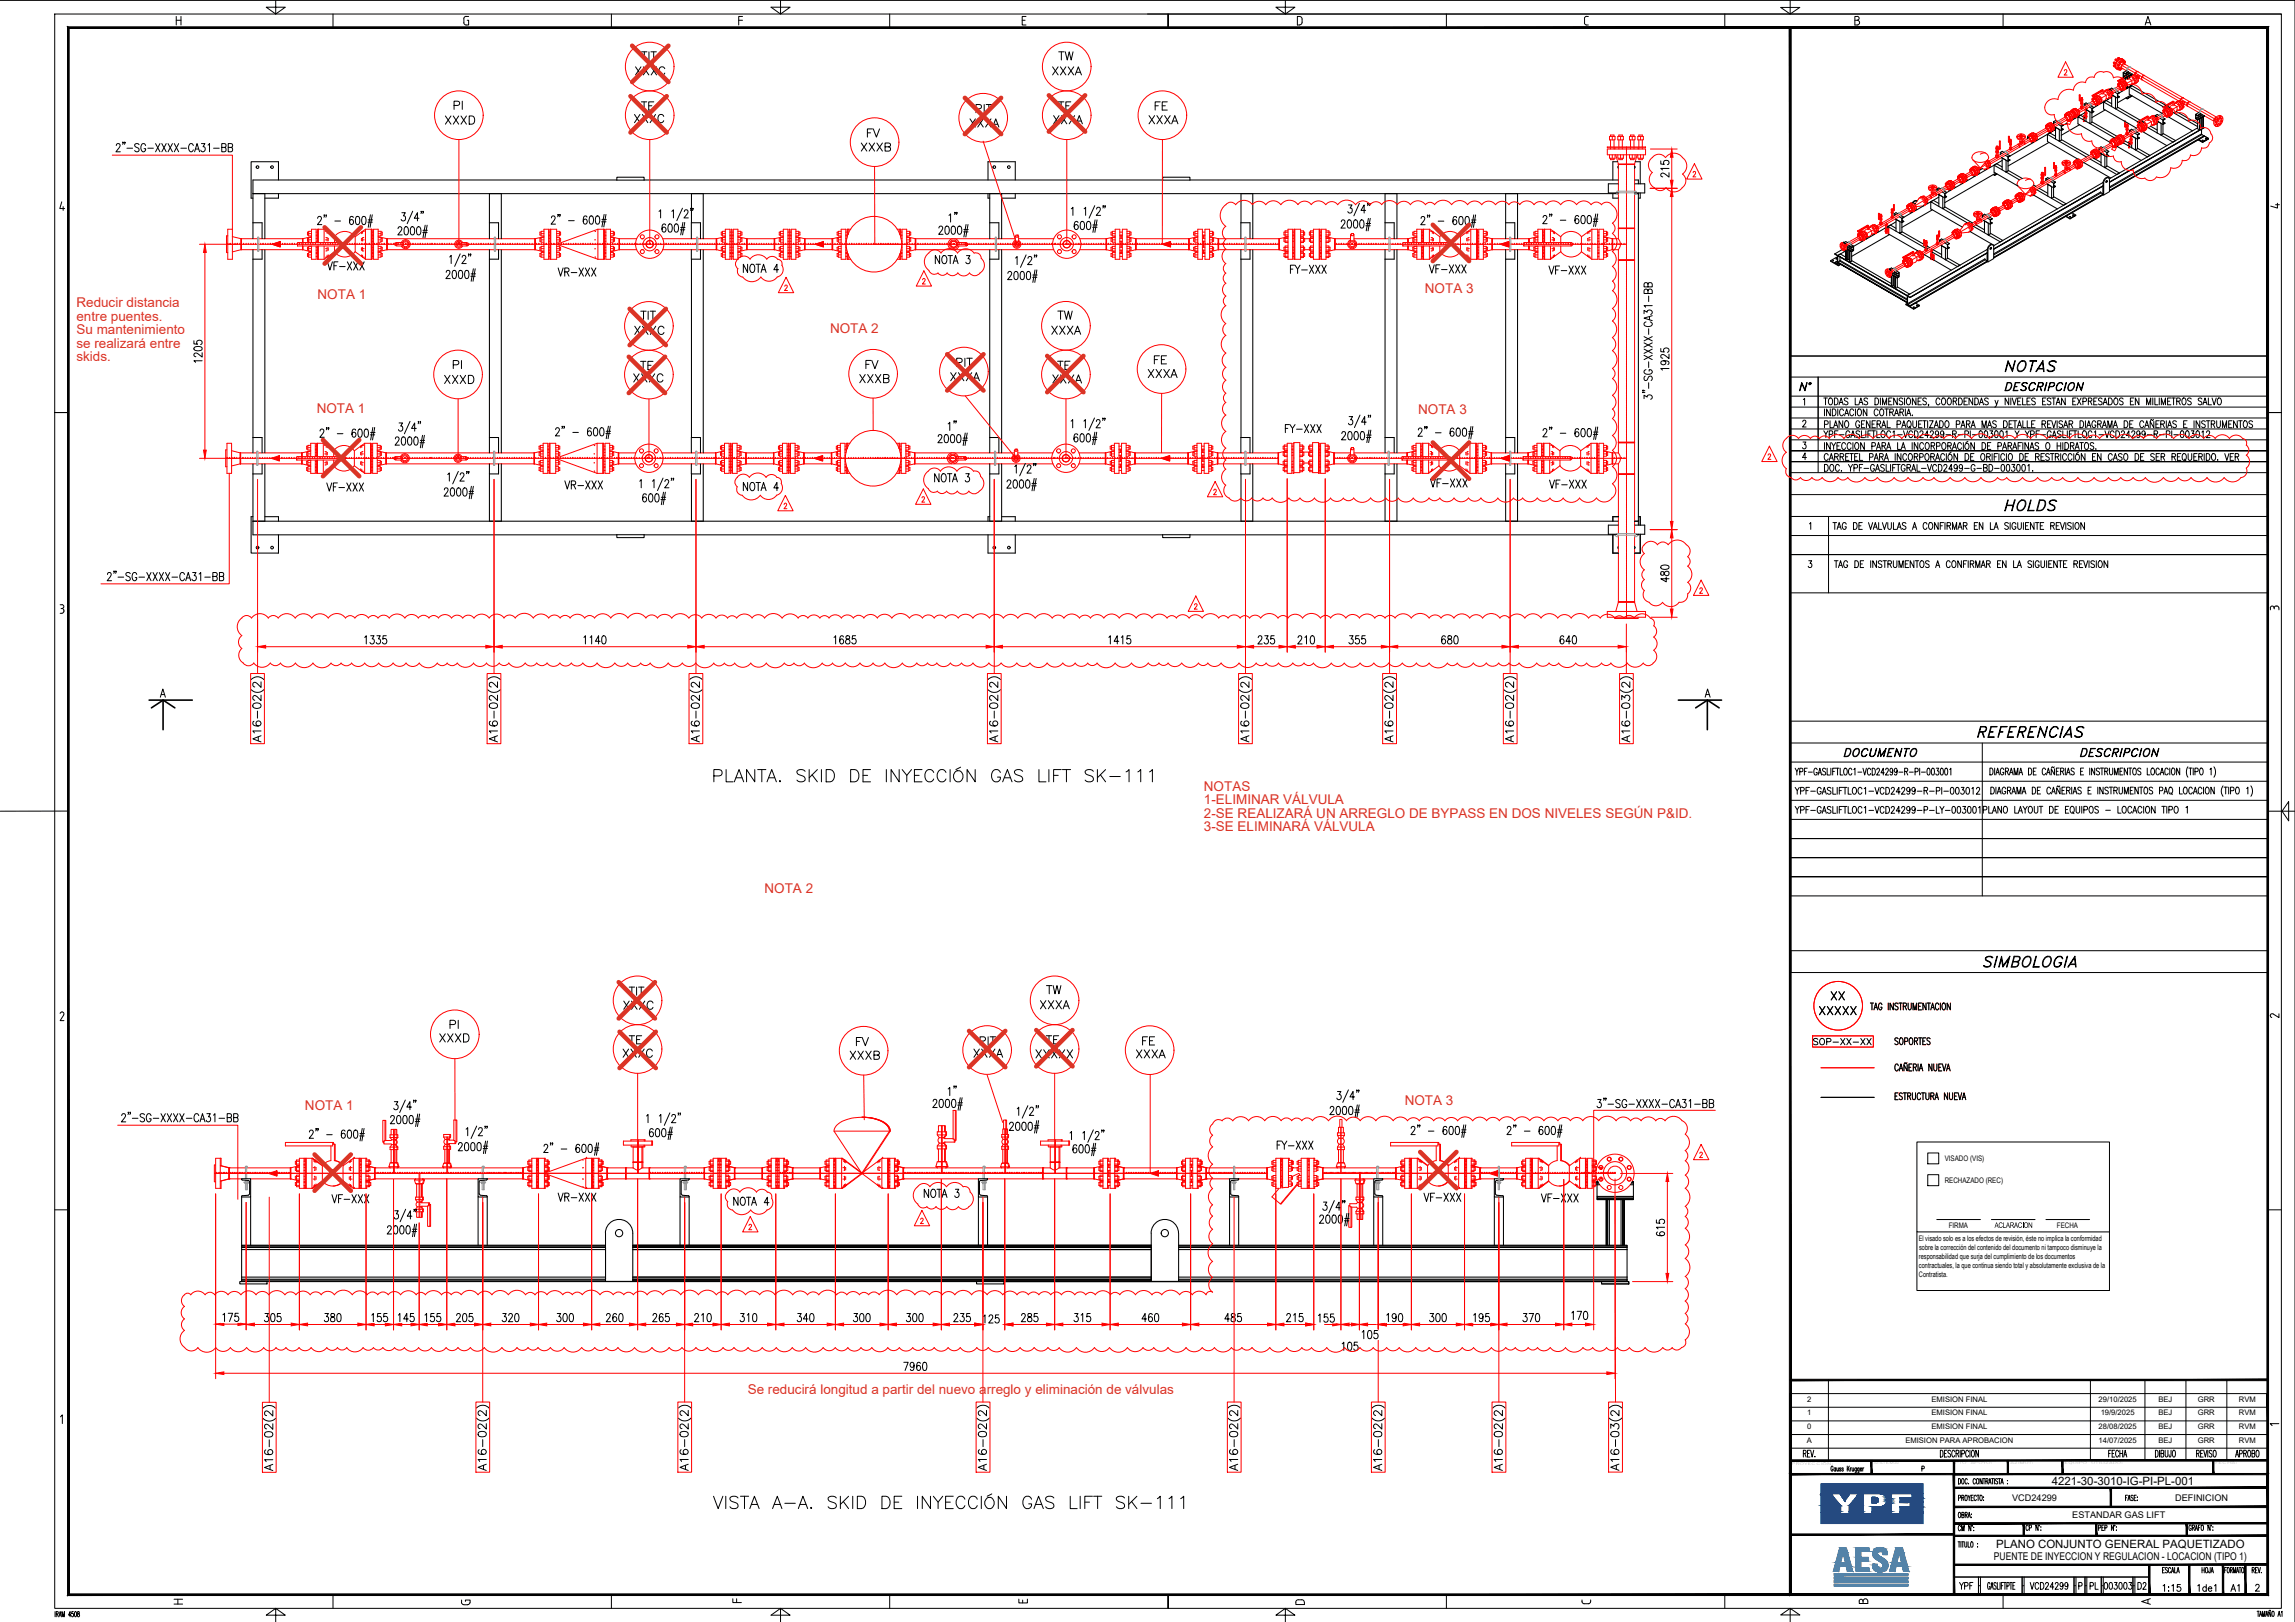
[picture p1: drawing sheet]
<svg xmlns="http://www.w3.org/2000/svg" width="841mm" height="594mm" viewBox="0 0 841 594" stroke-linecap="round" stroke-linejoin="round" font-family="sans-serif">
<defs><g id="words">
<g font-size="4.9" fill="#db3425">
<text x="522.2" y="107.4">NOTA 3</text>
<text x="28" y="112.6">Reducir distancia</text>
<text x="116.4" y="109.5">NOTA 1</text>
<text x="28" y="117.5">entre puentes.</text>
<text x="28" y="122.4">Su mantenimiento</text>
<text x="304.2" y="121.9">NOTA 2</text>
<text x="28" y="127.4">se realizará entre</text>
<text x="28" y="132.3">skids.</text>
<text x="116.1" y="151.1">NOTA 1</text>
<text x="519.7" y="151.7">NOTA 3</text>
<text x="441.2" y="289.6">NOTAS</text>
<text x="441.2" y="294.6">1-ELIMINAR VÁLVULA</text>
<text x="441.2" y="299.5">2-SE REALIZARÁ UN ARREGLO DE BYPASS EN DOS NIVELES SEGÚN P&amp;ID.</text>
<text x="441.2" y="304.4">3-SE ELIMINARÁ VÁLVULA</text>
<text x="280.2" y="327.2">NOTA 2</text>
<text x="111.8" y="406.6">NOTA 1</text>
<text x="514.8" y="404.8">NOTA 3</text>
<text x="274" y="510.4">Se reducirá longitud a partir del nuevo arreglo y eliminación de válvulas</text>
</g>
<g font-size="4.2">
<text x="751.9" y="544">4221-30-3010-IG-PI-PL-001</text>
<text x="731.5" y="567">PLANO CONJUNTO GENERAL PAQUETIZADO</text>
</g>
<text font-size="3.9" x="730.7" y="571.5">PUENTE DE INYECCION Y REGULACION - LOCACION (TIPO 1)</text>
<g font-size="3.4">
<text x="737.4" y="549.8">VCD24299</text>
<text x="797.1" y="549.8">DEFINICION</text>
<text x="759.4" y="556">ESTANDAR GAS LIFT</text>
</g>
<g font-size="2.8">
<text x="712.7" y="425.3">VISADO (VIS)</text>
<text x="712.7" y="433.3">RECHAZADO (REC)</text>
<text x="714.1" y="449.7">FIRMA</text>
<text x="730.9" y="449.7">ACLARACION</text>
<text x="753.8" y="449.7">FECHA</text>
<text x="703.1" y="454.5">El visado solo es a los efectos de revisión, éste no implica la conformidad</text>
<text x="703.2" y="461.1">responsabilidad que surja del cumplimiento de los documentos</text>
<text x="703.3" y="457.8">sobre la corrección del contenido del documento ni tampoco disminuye la</text>
<text x="703.2" y="464.5">contractuales, la que continua siendo total y absolutamente exclusiva de la</text>
<text x="703.2" y="467.8">Contratista.</text>
<text x="662.2" y="513.4">2</text>
<text x="707.8" y="513.4">EMISION FINAL</text>
<text x="769.1" y="513.4">29/10/2025</text>
<text x="791" y="513.4">BEJ</text>
<text x="805.4" y="513.4">GRR</text>
<text x="820.4" y="513.4">RVM</text>
<text x="662.2" y="518.4">1</text>
<text x="707.8" y="518.4">EMISION FINAL</text>
<text x="769.8" y="518.4">19/9/2025</text>
<text x="791" y="518.4">BEJ</text>
<text x="805.4" y="518.4">GRR</text>
<text x="820.4" y="518.4">RVM</text>
<text x="662.2" y="523.4">0</text>
<text x="707.8" y="523.4">EMISION FINAL</text>
<text x="769.1" y="523.4">28/08/2025</text>
<text x="791" y="523.4">BEJ</text>
<text x="805.4" y="523.4">GRR</text>
<text x="820.4" y="523.4">RVM</text>
<text x="662.1" y="528.4">A</text>
<text x="698.2" y="528.4">EMISION PARA APROBACION</text>
<text x="769.1" y="528.4">14/07/2025</text>
<text x="791" y="528.4">BEJ</text>
<text x="805.4" y="528.4">GRR</text>
<text x="820.4" y="528.4">RVM</text>
</g>
<g font-size="1.3">
<text x="656.5" y="536.5">PROYECCIÓN:</text>
<text x="686.5" y="536.4">SISTEMA:</text>
<text x="716.4" y="536.4">PTO</text>
<text x="722.2" y="536.4">APOYO:</text>
<text x="736.8" y="536.4">AZIMUT:</text>
<text x="756.6" y="536.4">EQUIPO</text>
<text x="766.4" y="536.4">UTILIZADO:</text>
<text x="811.7" y="536.4">FECHA:</text>
</g>
</g></defs>
<g fill="none" stroke="#f00" stroke-width=".37">
<path d="M774.5 24.1l.3 .1M774.5 23l.3 .2M774.6 23.8l-.1 .4M774.7 23.8l.3 .1M774.8 24.5l-.3-.1 .2-.6 .5 .1-.4 .3v.3h.2M774.9 23.3l.3 .3M775 22.9l-.4-.1-.1 .3M775.1 24l-.3 .3 .4 .5M775.1 24.1h.1M775.2 21.9l.2 .1M775.2 23.1l-.2-.2-.2 .3 .2 .2M775.2 22.9l-.5-.2-.2 .6 .3 .1"/>
<path d="M775.3 21.7l-.2 .3M775.4 23.2l-.4-.2-.1 .3M775.4 21.6l.2 .2M775.5 22.2l.3 .2M775.7 25.3l.5 .2M775.8 21.8l-.4-.2-.2 .6 .2 .1M775.8 21.9l-.2-.1-.2 .2v.3h.3M775.9 24.9l.3 .1M775.9 23.8l.3 .2M776 21.4l.3 .1M776.1 22.1l-.5-.2-.1 .3M776.1 24.6l.3 .2"/>
<path d="M776.1 23.6l.3 .1M776.4 24.2l.3 .6M776.4 21.6v.1M776.4 24.8l.2 .1h-.2l.1 .4h-.3zM776.4 23.7l.2 .2h-.2l.1 .3-.3 .1zM776.5 21.7h.1M776.5 24.9l-.1 .4zM776.5 23.9l-.1 .3zM776.5 21.2l-.4-.1-.1 .3M776.6 22.7l.2 .2M776.6 25.2l.2 .2M776.6 24.8l-.5-.2-.2 .3 .3 .4"/>
<path d="M776.6 23.7l-.5-.1-.2 .2 .3 .5M776.8 21.4l-.3-.2-.1 .6M776.8 21.3l-.5-.2-.3 .3 .3 .4M776.8 24.8l.7 .1M776.8 22.5l.3 .1M776.8 25l.3 .1M776.8 23.1l-.3 .5M776.9 21.5h.1M776.9 23l.4-.4-.5 .3 .2 .1M777.1 25.2l-.2 .3 .2 .2h-.3l.3-.5M777.1 21.5l-.5-.2-.2 .3M777.2 22.8l-.1 .3z"/>
<path d="M777.2 25.3l-.1 .3zM777.2 22.7l.7 .1M777.3 22.6l-.5-.1-.2 .2 .2 .5M777.3 25.2l-.5-.2-.2 .2 .2 .5M777.5 24.9l.2 .3M777.5 22.2l.2 .1M777.6 24.9l1.7 1.1M777.6 25.1l-.3 .3M777.7 21.5a2.38 2.38 0 0 0-2 3.7M777.7 21.6h.1a2.36 2.36 0 0 0-2.1 3.6M777.7 21.9l.3 .2M777.7 22.3l.5-.2-.3 .2 .1 .4z"/>
<path d="M777.7 25l.3 .2M777.8 21.6a2.42 2.42 0 0 0-2.1 3.7M777.9 21.6l.4 .3M777.9 22.8l.5 .6M778.1 22.2l-.1 .4zM778.1 22.5l.3 .2M778.2 22.1l-.5-.2-.2 .6 .2 .1M778.3 22.3l.3 .2M778.4 23.3l.4 .2M778.4 23.4a1.05 1.05 0 0 0-.9 1.6M778.4 23.4a1.04 1.04 0 0 0-.9 1.6M778.5 23.4l1.7 1"/>
<path d="M778.6 22.3a1.09 1.09 0 0 0-1-.5 1.09 1.09 0 0 0-1 .6 2.01 2.01 0 0 0-.2 3.2h.3M778.6 22.5l.2 .1h-.2l.1 .4h-.3zM778.7 22.9l-.1 .5M778.7 22.6l-.1 .3zM778.8 22.5l-.5-.2-.2 .2 .3 .5M778.8 23.6v-.1a.95 .95 0 0 0-1.2 .2 .95 .95 0 0 0 0 1.3M779.5 26.1l2.2 1.2M780.5 24.6l2.8 1.6M781.2 27.6a1.82 1.82 0 0 1 1.7 .9 1.82 1.82 0 0 1-.1 1.9M781.6 27.4l-.4 .1M781.6 27.3a1.87 1.87 0 0 1 1.6 2.8M783.1 27.7a.64 .64 0 0 1 .8 .1 .64 .64 0 0 1 .1 .8"/>
<path d="M783.2 30.2l-.3 .2M783.4 26.3l2.4 1.3M783.4 26.2l-.6 .2-.5 .8M783.5 26.3a.89 .89 0 0 0-1.2 1M783.5 28.5l-.3-.6 .3 .6M783.9 28.6l1 .6M784 28.6l-.3 .2M785 29.2l13.3 7.7M785.9 27.7l14.1 8.1M785.9 27.7a1.05 1.05 0 0 0-.9 1.5M785.9 27.7a1.04 1.04 0 0 0-.9 1.5M785.9 27.7a.96 .96 0 0 0-.9 .5 .96 .96 0 0 0 .1 1.1"/>
<path d="M792.9 39.3v.3M793.4 39.7a1.82 1.82 0 0 1 1.8 .9 1.82 1.82 0 0 1-.2 2 1.87 1.87 0 0 0-1.6-2.9l-.3 .2M793.5 40l-.2 .1M793.6 39.6l-.1 .1M793.6 39.6a1.87 1.87 0 0 1 1.6 2.9M794 39.3a1.97 1.97 0 0 1 2 2.1M794 39.3a1.93 1.93 0 0 1 2 2.1M794 39.4l-.4 .2M794.5 39.3h.1M794.5 39.3l.3 .1M794.6 39.3a1.42 1.42 0 0 1 1.6 1.3v.2M794.6 39.3l.3 .1"/>
<path d="M795.3 39.7l.3 .3M795.4 39.7h-.1M795.4 39.7l.1 .2M796.3 37.7v1M796.6 37.3l-3.7 2.3-.3-.5 3.7-2.1 .3 .2-3.7 2.1-.3-.2M796.7 37.3v1.4M796.8 38v.3M796.9 38.3l-.1 .2M796.9 37.9l.1-.3a1.84 1.84 0 0 1 1.9 .8 1.84 1.84 0 0 1 .1 1.9l-.6 .1M797.3 37.8h.3M797.4 37.6l-.1 .1M797.5 37.8h-.2l.2 .1"/>
<path d="M797.5 39l.2 .3M797.6 37.6l-.1 .1M797.7 37.2a1.87 1.87 0 0 1 1.6 2.9 1.87 1.87 0 0 0-1.6-2.9zM797.7 37.2h.1M797.7 37.2l-.4 .3M797.8 37.2a1.87 1.87 0 0 1 1.6 2.8M797.8 37.2a1.82 1.82 0 0 1 1.7 .9 1.82 1.82 0 0 1-.1 1.9M797.9 37.1a1.7 1.7 0 0 1 1.8 .3 1.7 1.7 0 0 1 .5 1.8l-.3 .6M798 38.2l.2 .2M798 38.2h.1M798.1 38.1l.3 .3M798.2 38.2h.1"/>
<path d="M798.2 38.4h.1M798.3 38l-.1 .1M798.5 38.2l-.1 .1M798.6 39.1l.1 .2M798.7 39.9l-.1 .2M798.7 38.9l.1 .5M798.7 36.9l.4 .2M798.8 39.1v.1M798.8 40h-.1M798.8 39.9l-.1 .3M798.9 39.9h.1M798.9 39.3v.1"/>
<path d="M799 39l-.1 .1M799.4 37.3h.1M799.5 37.3l.3 .4M799.6 37.2l-.1 .2M799.6 37.3l.2 .2M799.7 37.3l.3-.2a.64 .64 0 0 1 .6 .6 .64 .64 0 0 1-.5 .7M799.8 37.5l.5 .8-.1 .3M799.8 37.5l-.1 .1M799.8 37.5h.1M799.8 37.5l.5 .9M799.9 39.8l-.4 .2M800 35.9l2.4 1.3"/>
<path d="M800.1 35.8l-.7 .2-.6 .9M800.1 35.9a.86 .86 0 0 0-.8 .3 .86 .86 0 0 0-.2 .9M800.2 39v.4M800.2 38.9l.1 .3M800.3 39.1h-.1M800.6 38.2l.9 .6M802.6 37.4l-.2-.2a1.02 1.02 0 0 0-.7 1.7M806.9 39.8l-4.4-2.5a1.04 1.04 0 0 0-.9 1.5l4.4 2.5M807.1 39.9l5.1 3M589 53.8h14v.3h-14zM589 54.6h14v2.1h-14zM589.8 56.7v1.3h2v-1.3"/>
<path d="M589.8 50h2v1.2h-2zM590.2 50v-.5h1.3v.5M590.2 58v.5h1.3v-.5M590.2 51.2v2.6M590.2 54.1v.5M590.8 50v1.2M590.8 56.7v1.3M591.5 51.2v2.6M591.5 54.1v.5M591.8 54.1v.5M592.1 56.7l1 3.4h5.9M592.9 50h2v1.2h-2z"/>
<path d="M592.9 56.7v1.3h2v-1.3M593.2 50v-.5h1.3v.5M593.2 58v.5h1.3v-.5M593.2 51.2v2.6M593.2 54.1v.5M593.9 50v1.2M593.9 56.7v1.3M594.5 51.2v2.6M594.5 54.1v.5M597.1 50h2.1v1.2h-2.1zM597.1 56.7v1.3h2.1v-1.3M597.5 50v-.5h1.3v.5"/>
<path d="M597.5 58v.5h1.3v-.5M597.5 51.2v2.6M597.5 54.1v.5M598.2 50v1.2M598.2 56.7v1.3M598.8 51.2v2.6M598.8 54.1v.5M599.9 56.7l-.9 3.4M600.2 50h2v1.2h-2zM600.2 56.7v1.3h2v-1.3M600.3 54.1v.5M600.6 50v-.5h1.2v.5"/>
<path d="M600.6 58v.5h1.2v-.5M600.6 51.2v2.6M600.6 54.1v.5M601.2 50v1.2M601.2 56.7v1.3M601.8 51.2v2.6M601.8 54.1v.5M752.5 59.6h.4M752.7 59.7l-.2-.1 .1 2M755.7 59.6v.4M755.9 59.5l.4 .1-.4 .1zM756 59.1a1.86 1.86 0 0 1 2.8 .5 1.77 1.77 0 0 1-3.1 0z"/>
<path d="M756.5 59.5v.1M756.5 59.3a.77 .77 0 0 1 .8-.3 .77 .77 0 0 1 .6 .6 .77 .77 0 0 1-.8 .3 .77 .77 0 0 1-.6-.6zM757.3 59.1v-.3h-.3l.2 .3M757.4 59.6h-.4l.5 .1M758 59.5a.81 .81 0 0 1-.7 .5 .81 .81 0 0 1-.8-.4M758.2 59.5l.4 .1-.4 .1zM758.8 59.9a1.76 1.76 0 0 1-3.1 0M758.8 59.6v.4M759.8 59.5l.1 .3zM759.8 59.8l.1 .3M759.9 59.3l.1-.3a1.7 1.7 0 0 1 1.8 .8 1.7 1.7 0 0 1-.1 2h-.4M760 59.7l.1 .1"/>
<path d="M760 59.6l-.2-.2 .3 .4M760 59.6v.1M760.2 59.2l-.2 .2M760.2 59.2l.2 .3zM760.3 59.3l-.5 .1M760.3 59.2l.2 .1-.1 .2M760.3 59.1l.4-.2 .1 .5-.2 .1M760.3 59.2l.2-.1 .1 .4M760.3 59.5l-.2 .1M760.4 59.5l-.3 .3M760.4 59.5h.2M760.5 58.7a1.87 1.87 0 0 1 1.6 2.8"/>
<path d="M760.5 58.7l-.3 .2M760.6 58.6a1.76 1.76 0 0 1 1.8 .9 1.76 1.76 0 0 1-.1 1.9M760.7 58.9l-.2 .2M760.8 58.6a1.66 1.66 0 0 1 1.8 .2 1.66 1.66 0 0 1 .5 1.8l-.4 .6M760.8 59.2l-.2 .1M760.9 59.6h-.3l-.6 .6M761 59.6l.1 .3zM761 59.6l.3 .3M761 59.5l.4-.2 .1 .5-.2 .1M761 59.6l.1-.1 .2 .4M761.1 58.7h.1M761.2 58.7h.1"/>
<path d="M761.3 59.9l.2 .4M761.4 59.3l-.3 .2M761.5 59.6l-.2 .1M761.6 58.3l.4 .2-.2-.2M761.8 58.3h-.1M761.9 59.1l.1 .3M762 59.4h.1M762.3 59.9l.2 .3M762.3 58.7l.4 .5M762.3 58.8l.4 .1M762.3 58.7h.1M762.4 59.9l-.1 .1"/>
<path d="M762.7 58.9l-.2 .1M762.7 58.9l-.1 .1M762.7 58.9l.3 .6M763.2 59.7l-.2 .1M763.2 59.7l-.3-.2 .3 .2-.2 .3M766.2 55.8l.2 .2zM766.2 55.6l.4 .5zM766.2 56.4l.4-.1-.2 .1M766.3 56v.4M766.3 56.6l-.1 .1M766.4 56.5l-.2 .1M766.4 56.5l.6 .3v.7"/>
<path d="M766.4 56.5a.7 .7 0 0 1 .6 1M766.4 56.5l-3.8 2.2M766.6 55.5l-.3 .1 .2-.3a1.74 1.74 0 0 1 1.8 .8 1.74 1.74 0 0 1-.2 2h-.3M766.6 55.6h-.4M766.7 55.5l.1 .2zM766.7 55.8l-.1 .1M766.8 55.5l.3 .3M766.8 55.8l-.2 .3M766.8 55.8h.3M766.9 55.8l-.1-.4 .3-.2 .2 .5-.2 .1M766.9 57.7l.2 .1M766.9 57.5l-.2 .2"/>
<path d="M766.9 55a1.87 1.87 0 0 1 1.7 2.8M767 55l-.4 .2M767 57.5l-3.8 2.2M767.1 57.6v.2M767.1 55a1.76 1.76 0 0 1 1.7 .8 1.76 1.76 0 0 1-.1 2M767.1 57.7l.2 .2M767.1 55.2l-.2 .1M767.3 57.5l-.2 .3M767.3 55.5l-.2 .1M767.4 55.9l.1 .3zM767.4 57.8l.1 .3zM767.4 55.8l.4-.2 .2 .5-.3 .1"/>
<path d="M767.4 55.9l.2-.1 .1 .4M767.5 55.8l.1 .3M767.5 57.8l.2 .2M767.5 55.9h-.4l-.6 .6M767.5 57.8l.2 .3M767.5 54.7a1.87 1.87 0 0 1 1.6 2.8M767.5 54.7l-.3 .2M767.6 54.9l.1 .1M767.6 56.1l.1 .1M767.6 58.1h.1M767.6 55h.1M767.7 58h-.1"/>
<path d="M767.7 56.2l.2 .3M767.7 57.9l.3-.1-.3 .3M767.8 55.6l-.2 .2M767.8 57.5l-.2 .2M767.8 57.4l-.7 .1M767.8 57.6l-.4 .1M767.9 57.5l.1 .3zM767.9 56.8l.1 .2zM767.9 56.6l.6 .1-.3 .4M767.9 57.5l.1-.1 .2 .4M767.9 56.7l.1-.1 .2 .5M767.9 56.7l.2 .2"/>
<path d="M768 55.9l-.3 .1M768 57.5h-.1M768 56.7h-.1M768 57l-.2 .3M768 54.6h.1M768 54.6l.4 .2M768.1 57.3l.4 .2-.3 .3M768.1 57l.1 .1M768.1 54.6l.3 .2M768.1 56.9h.1M768.2 55.4l.3 .2M768.3 57.2l-.4 .3 .3 .3"/>
<path d="M768.3 56.5l-.3 .1M768.3 55.4h.1M768.5 57.5l-.3 .1M768.5 56.7l-.3 .1M768.6 57.8l-.3 .3M768.7 55h.1M768.8 55l.3 .2v.3M768.8 56.2v.4M768.9 57.2l.1 .1M768.9 55h-.1M768.9 55l.2 .2M769 56.5h-.1"/>
<path d="M769.1 55.3l.3 .5M769.1 55.2l-.2 .1M769.1 55.2v.1M769.2 57.5l-.4 .2M769.3 55.8l.3 .2-.1 .4M769.4 55.8l-.1 .1M769.5 56.7v.4M769.5 56.6l.1 .2M769.6 56l-.2 .1M771 53.9l-2 1.1M771.6 54.9l-2 1.2-.2-.3M773.2 51.7l.1 .3z"/>
<path d="M773.3 52v.3h.3M773.3 52.5l-.1 .1M773.3 51.6l.2 .5zM773.4 52.5h-.1M773.4 52.4a.7 .7 0 0 1 .6 1.1v-.7zM773.5 52.5l-2.3 1.3M773.5 51.7l.2-.2h-.4l.1-.2a1.7 1.7 0 0 1 1.8 .8 1.7 1.7 0 0 1-.1 1.9h-.4M773.6 51.2a1.77 1.77 0 0 1 1.8 .3 1.77 1.77 0 0 1 .5 1.8l-.6 .7M773.7 51.5l.1 .2zM773.8 51.7l-.3 .4M773.8 51.3l.2 .5zM773.8 51.3l.2-.1 .3 .3-.3 .3"/>
<path d="M773.8 51.8l-.2 .2M773.9 53.6h-.1M774 53.5v.2l.1-.2M774.1 53.5l-2.3 1.3M774.1 53.7l.2 .2M774.1 53.6l.2-.2-.3 .3M774.2 51.3l-.2 .1M774.3 51.5l-.2 .2M774.3 51.9l-1 .6M774.4 53.8l.1 .2zM774.4 51.8l.1 .3zM774.5 53.7l.2 .4v-.4"/>
<path d="M774.5 51.8h.1M774.5 53.7h.2M774.5 51.8h.2M774.5 51.7l.2-.2 .3 .4-.3 .3M774.5 53.6h.4l-.2 .1M774.5 50.6a1.87 1.87 0 0 1 1.7 2.8M774.6 51.8v.3M774.6 50.6l-.5 .2M774.6 52.1h.1M774.7 51.8l.1 .3h-.2M774.7 52.2l.2 .3M774.9 52.7l.1 .3z"/>
<path d="M774.9 53.5l.1 .3zM774.9 51.7l-.2 .1M774.9 52.5l.3 .6zM774.9 52.5h.5l.1 .3-.3 .3M774.9 53.3h.5l.1 .3-.3 .3M775 50.9l-.6-.2-.5 .3M775 53.8l-.3 .3M775 53l-.9 .5M775 51.9l-.2 .2M775.2 53.4l.1 .3-.3 .1M775.2 53.4l-.3 .1 .2 .2M775.2 53.7l-.4 .3"/>
<path d="M775.2 50.5h-.1M775.2 50.5l.2 .2M775.4 50.5h.1M775.4 50.5l.1 .2M775.4 52.5l-.2 .1M775.4 53.3l-.2 .1M775.5 52.8l-.2 .1M775.5 53.6l-.2 .1M775.5 50a1.74 1.74 0 0 1 1.9 .2 1.74 1.74 0 0 1 .6 1.8l-.8 .8M775.6 53.7a1.81 1.81 0 0 0-1.5-2.8 1.82 1.82 0 0 1 1.7 .9 1.82 1.82 0 0 1-.1 1.9l-.7 1.5-1.1-.5 .4-.9M775.7 50.4h-.4M775.7 50.4l-.2 .2"/>
<path d="M775.7 50.3l.1 .3zM775.7 50.8v.1M775.7 50.9l.4 .1v.4M775.7 50.1l.3-.1 .3 .4-.3 .3M775.8 50.2l.1 .3M775.8 50.7l-.6-.2 .2-.4a1.73 1.73 0 0 1 2.1 2.2l-.4 .5-.3 .1 .2-.2M775.8 50.6l-.1 .2M775.8 50.3h-.1M776 50.3l.1 .2-.3 .1M776 50.6h-.2M776 50.3h-.3M776.1 50.9h.1"/>
<path d="M776.1 50.9h.3M776.1 50.9l.1 .3M776.1 51l-.2 .1M776.2 50.1l-.2 .2M776.2 51.2l-.1 .1M776.2 53.4l-.2 .1M776.3 50.4l-.2 .1M776.3 49.6a1.95 1.95 0 0 1 1.4 2.9h.1M776.3 51.7l.4 .4-.2 .2M776.4 50.7l.1 .3zM776.4 50.6l.5-.1 .1 .3-.4 .3M776.5 51l.3 .5-.1 .4"/>
<path d="M776.5 51.8h.1M776.5 52.5l.1 .1M776.6 49.4a1.87 1.87 0 0 1 1.6 2.8M776.6 51.8l.1 .2M776.6 52.6l.1 .2M776.6 52.6l-.1 .5M776.6 52.6h-.1M776.6 49.5l-.4 .1a1.85 1.85 0 0 1 1.6 2.9M776.6 51.7l-.2 .2M776.6 51.7v.1M776.6 50.6l.2 .3-.3 .1M776.6 50.6l-.3 .1h.3l-.1 .3"/>
<path d="M776.6 52.6v.4l.3-.4M776.7 52.1l-.2 .1M776.7 52.9l-.2 .1M776.8 52.4l.2 .2zM776.8 51.6l.2 .2zM776.8 52.5l-.2 .1M776.8 52.4h-.3M776.8 49.8a2.05 2.05 0 0 1 .9 2.7l-.3 .1M776.9 50.5l-.3 .1M776.9 52.3l.2 .2M776.9 52.2l.2-.2 .4 .4-.4 .3M776.9 51.4l.2-.2 .4 .4-.4 .3"/>
<path d="M777 51.5l-.2 .1M777 52.3h-.2M777 50.8l-.2 .1M777.1 49.4l.3 .1M777.1 52.6h-.1M777.1 52.3l-.1 .3M777.1 51.5v.4l-.2-.4M777.1 52.3l-.3 .1M777.1 51.5l-.3 .1M777.3 49.5l.2 .1M777.4 52.2l-.3 .1M777.4 51.4l-.3 .1"/>
<path d="M777.5 52.4l-.3 .1M777.5 51.6l-.3 .2M777.7 49.8l.5 .3M778.2 52.3l-.3 .2M778.3 50.6h.1M778.4 50.6l.1 .5M778.5 51.4l.1 .3M778.6 51.5l-.1 .4M778.6 50.7l-.2 .1M778.6 44.4h.3M778.7 46.5l.4 .3M778.7 51.7l-.2 .1"/>
<path d="M778.7 50.9l-.2 .1M778.7 46.3l.2-1.9-.3 2.1M778.7 44.5l-.1-.1v2M778.9 46.2l.4 .4M779.1 49.2l-1.2 .7M779.1 48.7v.6M779.1 46a.38 .38 0 0 0 .4 .5 .38 .38 0 0 0 .4-.5M779.1 47.3v.2M779.1 49.2l.2 .1M779.2 45.8l-.1 .3 .4 .1 .4-.1-.1-.3M779.2 48.7l.1 .1M779.3 45.5v.5"/>
<path d="M779.3 47.7v1M779.3 47l-.1 .2M779.3 45.4l.5 .1-.5 .1zM779.7 47a.32 .32 0 0 1-.2 .5 .32 .32 0 0 1-.4-.3M779.8 48.7l-.5 .1M779.8 47.7v1h-.6M779.8 45.5l-.1 .6-.5-.1M779.8 48.6l.1 .1a.39 .39 0 0 1-.4 .3 .39 .39 0 0 1-.4-.4h.1M779.8 45.8h.1M779.9 49.2l-.7 .1M779.9 46.3l-.6 .2M779.9 48.7v.5l-.8 .1"/>
<path d="M779.9 47.3v.2M779.9 47.5l-.4 .2-.4-.2M780 52.1l.2 .2M780 52.1l.3 .2M780.2 52.3h.1M780.3 52.2l-.3-.1 .2 2.1v-1.9M780.4 52.3l-.2 1.9M780.5 52.4l.4 .3 .4-.3M780.6 50.9a.39 .39 0 0 0 .4 .5 .39 .39 0 0 0 .3-.5M780.6 52.2v.3M780.6 51.3l.3 .2 .4-.2M780.6 52.1h.1"/>
<path d="M780.6 51.7l-.5 .3M780.7 49.9v1M780.7 52.6v.4M780.8 52l-.5 .3M781.2 52a.33 .33 0 0 1-.3 .4 .33 .33 0 0 1-.3-.3M781.2 52.6l-.1 .5-.4-.1M781.2 49.9v1M781.2 50.8l.1 .1a.39 .39 0 0 1-.4 .3 .39 .39 0 0 1-.3-.4M781.3 49.8h-.7M781.3 49.3l-.4 .2M781.3 52.2v.3M781.3 49.3v.3h-.6"/>
<path d="M781.5 49.5l-.2 .3M782.1 47.4l-2.2 1.3M782.8 48.5l-4.2 2.4-.6-1.1M783.2 46l.2 .2zM783.2 45.9l.4 .4M783.2 45.8l.7-.3 .2 .5M783.2 46l.2-.2 .2 .5M783.3 46.2v.3M783.3 46.7l-.1 .1M783.3 45.7l.2-.3a1.74 1.74 0 0 1 1.8 .9 1.74 1.74 0 0 1-.2 1.9h-.3M783.4 46.7h-.1M783.4 46.7l-1.1 .6"/>
<path d="M783.5 44.7v.4M783.6 46.5l-.2 .2a.68 .68 0 0 1 .7 .4 .68 .68 0 0 1-.2 .8h.2M783.6 45.7l-.2 .1M783.7 46.5l-.5 .1M783.7 45.7l.1 .2zM783.7 45.5l.4-.1 .2 .5-.2 .1M783.7 45.7h.3l-.1 .2M783.8 45.9l-.2 .1M783.8 45.9l-.2 .4M783.9 45.9l.2 .1M783.9 47.8h-.1M784 46.1l-.5 .5"/>
<path d="M784 45.1l-.3 .3M784 45.1a1.87 1.87 0 0 1 1.6 2.9M784 45.1a1.81 1.81 0 0 1 1.7 .9 1.81 1.81 0 0 1 0 2M784.1 47.7l-1.2 .7M784.1 47.7v.2M784.1 47.9l.3 .2M784.1 45.4l-.2 .1M784.1 45.1a1.87 1.87 0 0 1 1.7 2.8M784.2 45.1h-.1M784.3 45.6l-.2 .1M784.3 47.7l-.2 .2M784.4 46.1h-.4"/>
<path d="M784.4 48l.2 .3zM784.4 46.1l.2 .2zM784.4 48l.4 .3M784.4 46.1l.4 .3M784.4 48l.2-.1 .2 .4M784.4 46.1l.2-.2 .2 .5M784.6 44.8a1.91 1.91 0 0 1 2 2.1 2.02 2.02 0 0 0-2-2.1zM784.6 44.8l-.4 .3M784.6 45.8l.4 .2-.2 .4M784.8 46.4l.2 .3M784.8 48.1l.2-.1-.2 .3M784.8 47.7l-.2 .2"/>
<path d="M784.8 45.8l-.4 .1M784.9 46.9l.1 .3zM784.9 47.7l.1 .3zM784.9 47.8l-.5 .1M784.9 47.7l.4 .3M784.9 46.9l.2-.1 .2 .4M784.9 47.7l.2-.1 .2 .4M784.9 46.8l.4-.2 .2 .5-.2 .1M784.9 47.6l.4-.2 .2 .5-.2 .1M785 46.9l.1 .3M785 46.9h-.1M785 46l-.2 .2"/>
<path d="M785 47.2l-.9 .5M785.1 47.2h.2M785.1 44.8h.3zM785.3 44.7l-.1 .1M785.3 46.6l-.2 .2M785.3 47.4l-.2 .2M785.4 44.7l.1 .1M785.4 44.8l.7 .2M785.5 47.6l-.2 .2M785.5 46.9l-.2 .1M785.7 48l-.4 .2M785.8 47.9l-.1 .1"/>
<path d="M785.9 45.1l.3 .3M785.9 45.2h.3l-.1 .2M786.1 45l.5 .4 .2 .8M786.3 47.6l-.5 .3M786.5 45.9l.1 .5M786.6 46v.2M786.6 46.9l-.4 .7zM786.6 47v.2M786.6 46.8v.2M786.7 46.2h-.2M786.7 47h-.1M786.8 46.2l-.2 1.1"/>
<path d="M786.9 43.1v1.1M787.2 42.7l-3.7 2.4-.3-.5 3.7-2.1 .3 .1-3.7 2.1-.3-.1M787.3 42.7v1.5M787.4 43.4l.3-.4a1.84 1.84 0 0 1 1.8 .8 1.84 1.84 0 0 1 .1 1.9l-.6 .1M787.6 43.4l-.2 .6M787.9 43.3h.2M788 43.1l.2 .1M788 43.2h.1M788.1 44.4l.2 .4M788.2 43l-.1 .1M788.3 42.7l-.4 .2M788.3 42.7a1.87 1.87 0 0 1 1.6 2.8"/>
<path d="M788.3 42.7a1.87 1.87 0 0 1 1.7 2.8M788.4 42.6l-.1 .1M788.4 45.7h.4M788.6 43.6l.2 .2M788.6 43.7h.1M788.7 43.5l.3 .3M788.8 43.6l.1 .1M788.8 42.4a1.87 1.87 0 0 1 1.6 2.8M788.8 43.8h.1M788.8 45.7h.1M788.8 42.4l-.4 .2a1.82 1.82 0 0 1 1.7 .9 1.82 1.82 0 0 1-.1 1.9M788.9 45.8l-.1 .1"/>
<path d="M788.9 43.4l-.1 .1M789 43.7h.1M789 45.8l-.3 .1M789.1 44.5l.1 .2M789.2 45.4l-.1 .1M789.2 44.8h.1M789.3 42.3l.4 .2M789.3 44.4l.2 .4M789.3 44.5v.1M789.3 45.4v.1M789.5 45.4l-.2 .2M789.5 42.3h-.1"/>
<path d="M789.6 42.3l.1 .2M789.6 45.5l-.1 .1M789.6 44.5h-.1M789.9 45.5l-.4 .3M790 42.7h.2l.1 .5M790 45.5h-.1M790.2 42.7l-.1 .1M790.2 42.7l.2 .2M790.4 42.9l-.2 .1M790.4 42.9l.3 .6M790.5 45.2l-.4 .2M790.6 43.5l.3 .2-.1 .3"/>
<path d="M790.7 43.5l-.1 .1M790.7 43.5l.1 .3M790.8 44.4l.1 .1M790.8 44.5v.3M790.9 43.7l-.2 .1M791.6 42l-1.3 .7M792.2 43l-1.3 .8M792.6 40.5l.2 .3zM792.6 40.5l.3 .2M792.6 40.5l.2-.1 .2 .4M792.6 40.4l.7-.3 .2 .5M792.7 40.8v.3"/>
<path d="M792.7 40.3l.2-.3a1.74 1.74 0 0 1 1.8 .9 1.74 1.74 0 0 1-.2 1.9h-.3M792.8 41.3h-.1M792.8 41.2l.3-.2-.5 .2M792.8 41.2l-.2 .2M792.9 41.2a.7 .7 0 0 1 .6 1.1v-.7zM792.9 40.7l.1 .1M793 40.6l.2-.1-.2 .3M793.1 40.3l.2 .2zM793.1 40.1l.4-.1 .2 .2-.2 .4M793.2 40.2l.2 .2M793.2 40.2l-.4 .2M793.3 42.3l-.1 .1"/>
<path d="M793.4 40.5l.1 .1M793.4 42.4l.1 .1M793.4 42.3v.1M793.5 42.5l-1.1 .4M793.5 42.4l.3 .2M793.7 40.2l-.2 .1M793.7 42.2l-.2 .3M793.8 40.6h-.3l-1.8 1.3M793.8 42.5l.2 .3zM793.8 40.6l.2 .3zM793.8 40.7l.2 .1M793.8 40.7l.2-.2 .2 .5"/>
<path d="M793.9 42.9h.3M793.9 40.9l.3 .1M794 42.3h.3M794 40.4l.4 .2-.2 .4M794 42.8l-.2-.4 .4 .5M794.1 42.8l-.1 .1M794.1 40.9h-.1M794.2 40.9l.2 .4M794.2 42.3l-.4 .1M794.2 40.4l-.4 .1M794.3 41.5l.1 .2zM794.3 42.3l.1 .2z"/>
<path d="M794.3 41.3l.4-.1 .2 .5-.2 .1M794.3 42.1l.4-.1 .2 .5-.2 .1M794.3 41.5l.2-.2 .2 .5M794.3 42.3l.2-.2 .2 .5M794.3 41.5l.4 .3M794.3 42.3l.3 .2M794.4 42.5l-.2 .1M794.4 42.6l-.2 .3M794.4 40.6l-.2 .1M794.4 41.8l-.9 .5M794.5 42.5l.2 .1M794.7 41.2l-.2 .1"/>
<path d="M794.7 42l-.2 .1M794.9 41.4l-.2 .1M794.9 42.2l-.2 .1M795 42.6l-.3 .2M795.2 42.5h.1M795.7 42.2l-.5 .3M795.9 40.5l.2 .5M796 40.5v.3M796 41.4l-.4 .8M796 41.4v.4M796.1 41.5l-.1 .3M796.1 41.5h.1"/>
<path d="M796.1 40.7l-.2 .1M796.2 40.8l-.1 .7M797.8 40.3h.2M798 40.3h.2M798.3 40.4h.2M798.4 40.4h.1M798.8 40.1h-.2M799 40.1l-.1 .1M799.4 40.1l-.5 .3M806.1 41.5l5.2 2.9M812 44.4l.2 .1-.3 .3zM812 45.4l.2 .1-.3 .3z"/>
<path d="M812.1 43l-.5 .4-.2 .8M812.7 43.3l.2 .1-.3 .3zM812.7 45.8l.2 .1-.3 .3zM812.8 43a1.04 1.04 0 0 1 1.4-.4 1.04 1.04 0 0 1 .4 1.4 2.34 2.34 0 0 1-2.5 2.3 2.34 2.34 0 0 1 .7-3.3zM812.9 43.8a.72 .72 0 0 1 1-.4 .72 .72 0 0 1 .2 1.1l-.4 .7a.72 .72 0 0 1-1.1 .4 .72 .72 0 0 1-.1-1.1zM813.1 44.1l.4-.3a.73 .73 0 0 1 .2 .9 .73 .73 0 0 1-.9 .4zM813.6 45.3l.2 .1-.3 .3zM813.6 42.7l.2 .1-.3 .3zM813.8 42.4l.4 .2M813.8 42.4a2.42 2.42 0 0 0-2.1 3.6l.4 .3M813.9 43.4a1.33 1.33 0 0 0-1.4 .7 1.33 1.33 0 0 0 .2 1.5M814.2 44.2l.2 .1-.3 .3z"/>
<path d="M814.2 43.1l.2 .1-.3 .3zM593.1 60.1v.2M593.1 70.6v13h5.9M596 60.1v.2M599 60.1v.2M599 60.3h-5.9v9.7M599 60.3v9.7M599 70.6v13M723.3 78.3v.4M723.5 78.2l.4 .1-.4 .1zM723.5 77.8a1.86 1.86 0 0 1 2.8 .5 1.77 1.77 0 0 1-3 0zM724.1 78.2v.1"/>
<path d="M724.1 78a.77 .77 0 0 1 .8-.3 .77 .77 0 0 1 .6 .6 .77 .77 0 0 1-.8 .3 .77 .77 0 0 1-.6-.6zM724.4 79.6v1.2l-.7 .4M724.6 78.4h.4zM724.6 78.9l.4 .1-.4 .1zM724.7 77.8l-.1-.2 .3-.1-.1 .3M725.3 79.6v1.2M725.5 78.2a.81 .81 0 0 1-.7 .5 .81 .81 0 0 1-.7-.4M725.8 78.2l.4 .1-.4 .1zM726.3 78.7a1.76 1.76 0 0 1-3 0M726.4 78.3v.4M728.3 78.5l-2.8 1.6M729 79.6l-2.9 1.6"/>
<path d="M729.5 77l.1 .3zM729.5 77.7l.4-.2-.3 .2M729.5 76.8l.3 .5zM729.5 77.2l.1 .4M729.6 76.8l.1-.3a1.7 1.7 0 0 1 1.8 .8 1.7 1.7 0 0 1-.2 2h-.3M729.6 77.7h-.1M729.7 77.7a.67 .67 0 0 1 .6 .4 .67 .67 0 0 1-.1 .7M729.7 77.7l-.3 .2M729.7 77.7l-1.2 .7M729.9 76.7l-.3 .1M729.9 76.7l.2 .3zM729.9 76.8h-.4"/>
<path d="M729.9 76.6l.5-.2 .1 .5-.2 .1M730 77l-.2 .1M730.1 77h.2M730.1 78.8l-.1 .1M730.2 78.9l.1 .1M730.2 77.1l-.5 .6M730.3 76.2a1.81 1.81 0 0 1 1.7 .9 1.81 1.81 0 0 1-.1 1.9 1.89 1.89 0 0 0-1.7-2.8l-.3 .2M730.3 77l-.1-.4h-.3l.3 .2-.4 .5M730.3 78.8v.2M730.3 78.8l-1.2 .7M730.3 78.9l.3 .2M730.4 78.8l1.1-.3 .2 .4-.2 .2"/>
<path d="M730.4 76.4l-.2 .2M730.4 76.1a1.87 1.87 0 0 1 1.6 2.8M730.5 76.1a1.82 1.82 0 0 1 1.6 .9 1.82 1.82 0 0 1 0 1.9M730.5 78.7l-.2 .3M730.5 76.7l-.2 .1M730.6 77.1h-.4M730.6 77.1l.2 .3zM730.6 79l.2 .3zM730.7 79.1l.3 .2M730.7 77l.3 .4zM730.7 79.1l.1-.2 .2 .4M730.7 77l.3-.2 .2 .3-.2 .3"/>
<path d="M730.8 75.8a1.87 1.87 0 0 1 1.7 2.9M730.9 75.8l-.4 .2M731 77.4l.2 .3M731 79.1l.2-.1-.2 .3M731 78.8l-.2 .1M731 76.8l-.2 .2M731.1 78.7l.2 .3zM731.1 78l.2 .2zM731.1 78.8l.2-.2 .2 .5M731.1 78.8l.4 .3M731.1 78.8l-.4 .1M731.1 77.8l.4-.1 .2 .4-.2 .2"/>
<path d="M731.2 77.1l-.2 .1M731.3 78.2l-.3 .3M731.3 78.2l.2 .1M731.3 78.1l-.2-.3 .4 .5M731.4 75.7l.3 .3-.1-.2M731.4 78.2h-.1M731.4 75.7l-.1 .1M731.5 78.5l-.2 .1M731.5 77.7l-.2 .1M731.5 75.7v.1M731.7 77.9l-.2 .1M731.7 78.7l-.2 .1"/>
<path d="M731.9 79.1l-.4 .2M732 76.2l.3-.1 .1 .5M732.1 79h-.1M732.3 76.1l-.2 .1M732.3 76.2l.1 .2M732.4 76.4l.5 .8M732.4 76.4l-.1 .1M732.4 76.4h.1M732.5 78.7l-.4 .2M732.6 77l.3 .2-.1 .3M732.7 77l-.1 .1M732.8 77.8l.1 .2"/>
<path d="M732.9 77.9l-.1 .4M732.9 78h.1M732.9 77.2l-.2 .1M732.9 77.2v.1M734 74.4l.1 .2zM734 75.1l.4-.2-.2 .2 .6 .3v.7M734 74.4l.2-.1 .1 .4M734 75.1h.2zM734 74.7l.1 .3M734.1 74.2l.1-.3a1.7 1.7 0 0 1 1.8 .8 1.7 1.7 0 0 1-.2 2h-.3M734.1 74.3l.2 .4M734.1 74.4h-.1"/>
<path d="M734.2 75.1l-1.8 1.1M734.4 74.1l-.2 .2M734.4 74.2l-.4 .1M734.5 74.1l.1 .3zM734.5 74l.6 .1-.3 .3M734.5 74.4l-.2 .1M734.5 74.1l.2 .2M734.6 74.1l.2 .3M734.7 73.6l-.3 .2M734.7 76.3h-.1M734.7 74.4h-.1M734.7 74.6l-.4 .5"/>
<path d="M734.7 76.2l.1 .1M734.7 73.6a1.81 1.81 0 0 1 1.8 .9 1.81 1.81 0 0 1-.1 1.9 1.89 1.89 0 0 0-1.7-2.8zM734.8 74.4l-.5 .3M734.8 76.2l-1.9 1M734.8 76.2v.1M734.8 76.3l.3 .2M734.9 73.8l-.3 .2M734.9 73.5h.1M734.9 73.5a1.87 1.87 0 0 1 1.6 2.8M734.9 73.5a1.82 1.82 0 0 1 1.8 .9 1.82 1.82 0 0 1-.2 2M735.1 76.1l-.3 .2M735.1 74.1l-.3 .1"/>
<path d="M735.1 74.5l-.4 .1M735.1 74.5l.2 .3zM735.1 76.4l.2 .3zM735.1 74.5l.2-.1 .2 .4M735.1 74.5l.3 .1-.1 .2M735.1 74.4l.5-.2 .1 .5-.2 .1M735.3 74.8h.2M735.4 73.3l-.4 .2M735.4 76.6l-.3-.3 .4 .4M735.4 73.2a1.87 1.87 0 0 1 1.6 2.8M735.4 76.6l.1 .1M735.5 74.8l.2 .4"/>
<path d="M735.5 76l-.6 .1M735.6 76.1l-.3 .2M735.6 74.2l-.3 .2M735.6 76.2l-.5 .1M735.6 76.1l.2 .3zM735.6 75.3l.2 .3zM735.7 76l.3-.1 .2 .2-.2 .4M735.7 75.2l.3-.1 .2 .4-.2 .2M735.7 76.4l-.2 .1M735.7 74.4l-.2 .2M735.7 76.4l-.2 .3M735.8 75.6l-.3 .4"/>
<path d="M735.8 76.4l.2 .1M735.9 73.2h.1M735.9 76.4l-.2-.4 .3 .5M735.9 75.6l-.2-.4 .3 .5M735.9 75.6l.1 .1M735.9 73.2l.3 .1M735.9 76.4h-.1M736 75.1l-.2 .1M736 75.9l-.2 .1M736.1 73.1l-.1 .1M736.1 73.2l.2 .1M736.2 76.1l-.2 .1"/>
<path d="M736.2 75.3l-.2 .1M736.4 76.5l-.4 .2M736.6 73.5l.3 .5M736.6 73.6l.3 .1M736.6 73.5l-.1 .1M736.9 73.8h-.1M736.9 73.7l.5 .9M737 76.1l-.3 .2M737.3 74.4v.5M737.3 75.3v.4M737.4 75.2v.2M737.4 75.4l-.1 .1"/>
<path d="M737.4 74.6l-.1 .1M737.4 75.4v.1M738.5 71.8l.1 .2zM738.5 72.4l.4-.1-.2 .1M738.5 72l.1 .4M738.6 72.6l-.2 .1M738.6 72.5l-.1 .1M738.6 71.6l.1-.3a1.7 1.7 0 0 1 1.8 .8 1.7 1.7 0 0 1-.1 2h-.4M738.6 72.1h.2M738.6 72.5v.1M738.7 72.5l.6 .3v.7M738.7 72.5l-.2 .1"/>
<path d="M738.7 72.5l-1.9 1.1M738.7 72l-.2-.4 .3 .5M738.7 72v.1M738.9 71.5l-.2 .1M738.9 71.5l.2 .2zM739 71.6h-.5M739 71.4l.4-.2 .1 .5-.2 .1M739 71.8l-.2 .1M739.1 71.8l-.3 .3M739.1 73.6l-.1 .1M739.2 67.3a3.2 3.2 0 0 0 4.4 1.6l1.4-.8 .3-.8M739.2 71.7l-.2-.3 .3 .4"/>
<path d="M739.2 71.7l.1 .1M739.2 73.7l.1 .1M739.2 73.5v.1M739.3 73.5l-1.9 1.1M739.3 71a1.77 1.77 0 0 1 1.7 .9 1.77 1.77 0 0 1-.1 1.9 1.87 1.87 0 0 0-1.7-2.8l-.3 .2M739.3 73.6v.2M739.3 73.7l.3 .2 .2-.2 .2 .4M739.4 71.2l-.3 .1M739.4 70.9a1.87 1.87 0 0 1 1.6 2.8 1.87 1.87 0 0 0-1.6-2.8zM739.4 70.9a1.7 1.7 0 0 1 1.9 .2 1.7 1.7 0 0 1 .5 1.8l-.8 .9M739.4 70.9h-.1M739.5 68.2l2.8 3 2.7-3"/>
<path d="M739.5 73.5l-.2 .3M739.5 71.5l-.2 .1M739.6 71.8l.5-.2 .1 .5-.2 .1M739.7 73.8l.1 .3zM739.7 71.9l.1 .3zM739.7 71.9l.2 .1M739.8 73.8l.1 .2M739.8 73.8h-.1M739.9 72.2h.1M739.8 70.6a1.91 1.91 0 0 1 1.7 2.9M739.9 74.1h.1M739.9 72v.1"/>
<path d="M740 72.2l.2 .3M740 72.2l-.4-.4-.9 .7M740.1 73.5l-.3 .2M740.1 71.6l-.3 .2M740.1 73.6l-.5 .1M740.1 72.8l.2 .2zM740.1 73.5l.2 .3zM740.1 72.6l.6 .1-.2 .4M740.1 73.4l.4-.1 .2 .2-.2 .3M740.2 73.8l-.2 .1M740.2 72.7l.2 .2M740.2 72.7l.3 .4"/>
<path d="M740.2 71.9l-.2 .1M740.4 73.7l-.3-.3 .4 .4M740.4 70.5l.2 .1M740.4 73h-.1M740.4 73.8h-.1M740.4 70.5v.1M740.4 70.6l1.9 .6M740.5 73.1l-1.1 .4M740.5 73.8l-.5 .3M740.5 73.3l-.2 .1M740.5 72.5l-.2 .1M740.6 70.5l-.2 .1"/>
<path d="M740.7 73.5l-.2 .1M740.7 72.7l-.2 .1M740.9 73.8l-.4 .3M741.2 70.9l.3 .4M741.3 71l.2 .2M741.5 71.2h-.2M741.5 71.2h.1M741.8 71.8l.1 .5M741.8 71.8l.1 .2M741.9 72.7l-.1 .4M741.9 72.8l-.1 .2M741.9 72.7v.1"/>
<path d="M741.9 72.8h.1M741.9 72l-.1 .1M741.9 72v.1M743.8 69.6l.2 .1M743.8 69.5h.1M743.9 69.4l.2 .3M743.9 69.5h.1M744 69.7h.1M744 71.6l-1.7-.4-.4 1.5M744 71.7h.1M744 71.7l.1 .1M744.1 69.3l-.1 .1"/>
<path d="M744.1 69.1a1.75 1.75 0 0 1 .4 2.6l-.4 .1M744.1 71.7v.1M744.1 65.7h-.9l-1 .4M744.2 69.6h-.1M744.3 70.4l.1 .3M744.4 71.2v.1M744.4 70.7h.1M744.4 70.2l.3 .5M744.4 71.3l-.1 .1M744.4 68.7a1.85 1.85 0 0 1 .7 2.7 1.87 1.87 0 0 0-.7-2.7zM744.5 70.4v.1M744.5 71.4l-.1 .1"/>
<path d="M744.5 70.5h.1M744.5 71.3v.1M744.5 71.3h.1M744.6 68.6a1.66 1.66 0 0 1 1 1.5 1.66 1.66 0 0 1-.9 1.6M744.6 71.2l-.2 .3M744.7 71.2l-.1 .1M744.8 70.4l-.2 .1M744.8 71.4l-.2 .1M744.8 68.3a1.9 1.9 0 0 1 .8 2.8M744.8 68.3h.1M744.8 68.3v.1M745.1 68.6l.5 .2-.1 .3"/>
<path d="M745.3 68.6l-.1 .1M745.4 68.6l.2 .2M745.6 68.8l-.2 .1M745.6 68.8l.3 .6M745.6 71.1l-.3 .2M746 70.2v.2M746 70.3l-.1 .5M746 70.4v.1M746 69.7h-.1M746 69.6v.1M746 69.6l-.3-.2 .3 .3-.1 .2M748 63.9l.2 .5 .7-.3"/>
<path d="M748 65.4l.4 .2 .5-.2M748 65.1v.3M748 67.2l-2.6 1.4M748 67.2h.9M748.1 64.9a.37 .37 0 0 0 .3 .5 .37 .37 0 0 0 .4-.5 .37 .37 0 0 1-.4 .5 .37 .37 0 0 1-.3-.5zM748.1 64.3l.2 .1M748.1 66.4v.3M748.1 63.6l-.1 .3 .3 .2 .5-.2-.1-.3M748.1 65.6v1l.6-.1M748.1 63.3v.6l.3 .1 .3-.1 .1-.6M748.2 64.9l-.1 .1M748.2 64.5h.4"/>
<path d="M748.2 64h.1M748.3 65h.2M748.7 64h.1M748.7 64.9l.2 .1M748.7 66.4v.3h-.6M748.8 66.5l-.6 .2M748.8 65.6v.9M748.8 64.3l-.1 .1M748.9 66.5l.1 .4a.63 .63 0 0 1-.6 .4 .63 .63 0 0 1-.6-.4l.2-.4 .2 .2M748.9 63.9v.2l.4-.2 .2-2.6 .1 2.8M748.9 65.1v.3M749.3 63.9l.1 .1"/>
<path d="M749.3 61.4l.3 2.8-.8 .4M749.6 61.4l-.1 .1M751.5 65.1l-2.6 1.5M752.2 66.1l-6.1 3.6M752.9 61.4l-.2 .1M752.9 64.1a.45 .45 0 0 0 .5 .3 .45 .45 0 0 0 .4-.3M753 64.3l-1.3 .7M753.1 61.3a.32 .32 0 0 0 .3 .4 .32 .32 0 0 0 .3-.4M753.1 62.4a.32 .32 0 0 0 .3 .4 .32 .32 0 0 0 .3-.4M753.1 63.8l-.2 .3M753.1 64.4h.1M753.1 62.3l.1 .2 .5-.1-.4 .1z"/>
<path d="M753.1 63.8l.1 .1M753.1 60.8l.3 .6 .2-.6M753.1 62.8v1M753.1 61.2h.5M753.1 64.3h.5M753.2 63.7l-.1 .3M753.2 61.1l-.1 .2 .3 .1 .3-.1-.1-.2M753.2 62.2l-.1 .1M753.2 60.7h.4zM753.3 61.4h.1M753.5 61.4h.1M753.6 62.2l.1 .1"/>
<path d="M753.6 63.7v.3h-.5M753.6 63.8l-.4 .1M753.6 62.8v1l-.4 .1M753.6 61.6l-.2 .2-.5-.4v-1.8l-.3 2 .5 .3M753.7 64.4h-.1M756 62.5l.6 .3v.8M756 62.5l-2.3 1.3 .1 .3M756.6 63.6l-4.3 2.5M756.7 61.5l.5 .2 .5-.2M756.8 60.8v.7M756.8 61.6v.5l-.7 .4M757.1 60.1l.4 .1-.4 .1z"/>
<path d="M757.7 61.5a.57 .57 0 0 1-1 0M757.8 60.8v.7M757.8 61.4a.7 .7 0 0 1 .7 1.1M757.9 61.4l-.1 .7M758.5 62.5l-1.8 1M759.9 60.2h.1M760 60.2a.7 .7 0 0 1 .6 1v-.7zM760 60.2l-.3 .1M760 60.2l-2 1.2M760.2 60l-.2 .1M760.2 60l-.4 .2M760.4 61.4h.2"/>
<path d="M760.4 61.3l-.1 .1M760.5 61.4h-.1M760.6 61.3h-.1M760.6 61.3l-2 1.2M760.6 61.3v.1M760.6 61.4l.3 .2M760.8 61.2l-.2 .2M761 61.5l.1 .3zM761 61.4l.3 .5zM761.4 61.3l-.3 .1M761.4 61.3l-.4 .1M761.4 61.2l.2 .3z"/>
<path d="M761.4 60.4l.2 .3zM761.4 61.3l.4 .3M761.4 61.1l.5-.1 .1 .4-.2 .2M761.4 60.3l.5-.1 .1 .4-.2 .2M761.4 61.3l.2-.2 .2 .5M761.5 61.5l-.2 .1M761.5 60.4l.1 .3M761.5 60.4l.3 .4M761.5 61.5l-.2 .4M761.6 60.7l-.9 .6M761.6 60.8h.2M761.9 61l-.3 .1"/>
<path d="M761.9 60.2l-.3 .1M762 61.2l-.2 .1M762 60.4l-.2 .2M762.2 61.6l-.4 .2M762.5 60.9v.1M762.5 61h.1M762.7 61.2l-.3 .2M763.1 60.5l-.1 .3M763.1 60.4l.1 .1M763.2 60.6h-.1M763.2 60.5l-.1 .1M585.5 86.4h.5"/>
<path d="M585.5 92.5h.5M586 84h1.7v11h-1.7zM587.7 86.7l3.1 .7M590.8 91.4h.1M590.8 87.4h.1M590.8 87.4v4.1M590.8 91.5l-3.1 .8M590.8 89.5h.2M591 87.4v4.1M591 91.5h2.1M591 87.4h2.1M593.1 95.2v.1"/>
<path d="M593.1 83.6v.1M593.1 95.3h5.9M593.1 95.3h5.9v66.7h-5.9zM593.1 87.4a3 3 0 0 1 0 4.1M593.1 91.5v3.7h5.9M596 83.6v.1M596 95.2v.1M599 95.2v.1M599 83.6v.1M599 83.7h-5.9v3.7M599 83.7v11.5M691.1 99.1l.2 .3z"/>
<path d="M691.2 98.7a1.87 1.87 0 0 1 1.6 2.9 1.87 1.87 0 0 1-1.6-2.9zM691.4 99.4a.93 .93 0 0 1 1 .6 .93 .93 0 0 1-.3 1l-.8-.9zM691.5 99.4a.99 .99 0 0 1 1 .4 .99 .99 0 0 1-.1 1.1M691.5 98.5l-.3 .2M691.6 98.8l.1 .4zM691.6 98.5a1.87 1.87 0 0 1 1.6 2.9M692.2 99.2l.2 .4zM692.9 99l.5 .4v.6l1.4-.8M694.2 98.2l-1.3 .8M697.3 95.6l.1 .2zM697.3 95.6l.2-.2 .1 .5M697.3 96.4a.63 .63 0 0 1 .8 .1 .63 .63 0 0 1 0 .8"/>
<path d="M697.3 96.4l.2-.1-3.2 1.8M697.3 95.8l.1 .3M697.4 96.3l-.2 .1M697.4 95.5l.1 .3M697.4 95.5l-.1 .1M697.4 95.4l.2-.3a1.74 1.74 0 0 1 1.7 .8 1.74 1.74 0 0 1-.1 2h-.4M697.6 94.3v.4M697.6 95.8v.1M697.7 96.1l-.2 .1M697.7 95.3l-.2 .1M697.7 96.1l-.4 .1M697.8 95.3l.1 .2z"/>
<path d="M697.8 95.3l.2-.2 .1 .5M697.8 95.3l-.5 .1M697.8 95.2l.4-.2 .2 .5-.3 .1M697.8 95.3l.2 .2M697.9 95.6h-.3M697.9 95.6l-.3 .3M697.9 95.6h.2M697.9 97.4h-.1M698 95.5l-.1 .1M698.1 95.7l-.5 .5M698.1 94.8l-.4 .2M698.1 97.3l-.2 .2h.2"/>
<path d="M698.1 94.8a1.87 1.87 0 0 1 1.6 2.8M698.1 94.8a1.81 1.81 0 0 1 1.7 .9 1.81 1.81 0 0 1-.1 1.9l.6-.3M698.1 97.3l-3.1 1.9M698.1 97.3v.2M698.2 97.5l.2 .2M698.2 95l-.2 .1M698.2 94.7a1.87 1.87 0 0 1 1.6 2.8 1.87 1.87 0 0 0-1.6-2.8zM698.2 94.7a1.7 1.7 0 0 1 1.9 .2 1.7 1.7 0 0 1 .5 1.8l-.3 .5M698.2 94.7h-.1M698.4 97.3l-.3 .2M698.4 95.2l-.3 .1M698.5 95.7h-.5"/>
<path d="M698.5 97.6l.1 .3zM698.5 95.7l.1 .2zM698.5 95.6l.4-.2 .1 .5-.2 .1M698.5 97.6l.2-.1 .1 .4M698.5 95.7l.2-.2 .1 .5M698.5 97.6l.2 .2M698.5 95.7l.3 .3M698.6 94.4a1.91 1.91 0 0 1 1.7 2.9M698.7 97.8l.1 .1M698.8 96l.2 .3M698.8 97.7l.2-.1-.2 .3M698.9 97.2l-.7 .1"/>
<path d="M698.9 95.4l-.2 .1M698.9 97.3l-.2 .2M698.9 96.5l.2 .3zM698.9 97.3l.2 .3zM699 97.4l-.5 .1M699 97.3l.3 .3M699 96.4l.4-.2 .1 .5-.2 .1M699 97.2l.4-.2 .1 .5-.2 .1M699 97.3l.1-.1 .2 .4M699 95.6l-.2 .2M699.1 96.8l-.3 .3M699.1 96.8v-.4l.2 .4"/>
<path d="M699.1 96.8h.2M699.2 94.3l.3 .2M699.2 94.4l.3 .1M699.2 94.3v.1M699.4 96.2l-.3 .2M699.4 97l-.3 .2M699.4 94.3l-.1 .1M699.4 94.3l.2 .1M699.5 94.5l.7 .1M699.5 96.5l-.2 .1M699.5 97.3l-.2 .1M699.7 97.6l-.3 .2"/>
<path d="M700 94.7l.3 .3M700 94.8h.2v.2M700.1 94.6l.6 .5 .2 .8M700.6 95.6l.1 .4M700.6 95.6l.1 .2M700.7 96.5v.1M700.7 96.5l-.1 .4 .1-.3M700.7 96.6h.1M700.7 95.8l-.1 .1M700.9 95.9l-.2 .6M700.9 92.7v1.1M701.2 92.2v.2"/>
<path d="M701.2 92.2v.4l-3.6 2.1-.3-.5 3.7-2.1 .2 .1-3.6 2.1-.3-.1M701.3 92.3v1.5M701.5 93l.3-.4a1.8 1.8 0 0 1 1.7 .9 1.8 1.8 0 0 1-.1 2l-.4-.1M701.6 93.1l-.2 .5M701.7 93l-.1 .1M701.9 92.6a1.64 1.64 0 0 1 1.8 0 1.64 1.64 0 0 1 .7 1.7M701.9 93h.3M702 92.8l.3 .1M702.1 92.7h-.1M702.2 92.8l-.2 .1M702.2 94l.2 .4M702.3 92.6l-.1 .1"/>
<path d="M702.5 95.3h.4M702.7 93.3l.2 .1M702.7 93.3h.1M702.7 93.1l.3 .3M702.8 93.2l.1 .1M702.9 93.4h.1M702.9 95.3h.1M702.9 95.4l-.1 .1M703 93.1h-.2M703.1 93.3l-.1 .1M703.1 95.4l-.3 .1M703.2 94.1l.1 .3"/>
<path d="M703.3 95v.1M703.3 94.4h.1M703.3 95.1l-.1 .1M703.4 94l.2 .4M703.4 91.9l.3 .2M703.4 94.1v.1M703.4 95v.1M703.5 92l.3 .1M703.5 94.9l-.1 .2M703.5 95h.1M703.7 95.1l-.2 .1M703.7 94.1l-.2 .1"/>
<path d="M704 95.1l-.4 .3M704 92.3h.3l.1 .5M704.1 95a1.82 1.82 0 0 0 .1-1.9 1.82 1.82 0 0 0-1.7-.9 1.68 1.68 0 0 1 1.8 .2 1.68 1.68 0 0 1 .5 1.8l-.6 .9M704.3 92.3l-.2 .1M704.3 94.4a2.02 2.02 0 0 0-2-2.1 1.87 1.87 0 0 1 1.7 2.8M704.3 94.4l-.3 .7M704.4 94.3l-.4 .8M704.4 92.6l.4 .5M704.5 92.5l-.2 .1M704.5 92.5l-.1 .1M704.6 93.1l.3 .3-.1 .3M704.8 93.1l-.1 .1"/>
<path d="M704.8 93.2l.1 .2M704.8 94l.1 .2M704.9 94.1l-.1 .4M704.9 93.4h-.1M704.9 94.2h.1M705.1 88l-.2-.1 .2 2M705.1 88l.2-.1-.2 2zM705.2 89.8v.2l-.2-.1M705.3 87.9h-.4M705.4 91.8l-1.1 .5 .2 .2M705.5 91.8h.1M705.5 91.2l-.1 .3a.5 .5 0 0 0 .4 .3 .5 .5 0 0 0 .5-.3l-.1-.3"/>
<path d="M705.5 88.7a.39 .39 0 0 0 .4 .5 .39 .39 0 0 0 .3-.5M705.5 89.1l.2 .2M705.5 91.9h.6M705.6 89.3l-.3 .2M705.6 88.2v.5M705.6 90.2v1M705.6 88.1l.5 .1-.5 .1zM705.7 89.2h.1M705.9 89.7l-.7 .3M706.1 89.6l.1 .1a.37 .37 0 0 1-.3 .4 .37 .37 0 0 1-.4-.3 .38 .38 0 0 0 .4 .5 .38 .38 0 0 0 .3-.5M706.1 88.7h-.5M706.1 90.2v1h-.5"/>
<path d="M706.1 88.2v.5M706.1 91.1l.1 .1a.39 .39 0 0 1-.4 .3 .39 .39 0 0 1-.3-.4M706.1 88.6l.1 .1a.39 .39 0 0 1-.4 .3 .39 .39 0 0 1-.3-.4M706.2 91.8h-.1M706.2 89.1l-.5 .1M707.4 94.5l.4 .2 .4-.2M707.4 93.4l.4 .2 .4-.2M707.5 92h.1M707.5 93.1v.3M707.5 94.2v.3M707.5 94.1l.2 .4 .5-.4M707.5 93.5l.3 .2 .4-.2"/>
<path d="M707.5 94.9h.6M707.6 92.1v1M707.6 94.6v.4M707.6 94l-.1 .2M707.8 94.1h.1M708.1 94l.1 .2M708.1 92.1v1M708.1 94.6v.4M708.1 93l.1 .1a.39 .39 0 0 1-.4 .3 .39 .39 0 0 1-.4-.4h.1M708.2 91.5l-.4 .2M708.2 93.1v.3M708.2 94.2v.3"/>
<path d="M708.2 91.5v.3h-.6M708.3 91.7l-.4 .5-.5-.2M708.4 93.7l.2 1.7M708.5 93.2l-.3 .2M708.5 93.2l.2 .3M708.7 93.6l-.5 .3M708.7 93.4l-.1 2v-1.8M709.6 89.3l-3.4 1.9M709.7 89.4h.6M709.7 88.8v.6M709.7 86.5l.1 .2M709.7 87.6l.3 .2 .3-.2"/>
<path d="M709.7 86.3v.2M709.7 87.4v.2M709.7 87.3l.3 .3 .3-.3M709.7 86.6l.3 .2 .3-.2M709.8 87.8v1.1M709.8 87.2l-.1 .1M709.8 86.2l.4 .1zM709.9 86.4h.2M710.2 88.7l.1 .2-.4 .1-.1-.3M710.2 87.8v1.1h-.5M710.2 87.2l.1 .1M710.3 87.3l-.3 .3-.3-.3"/>
<path d="M710.3 86.5l-.5 .2M710.3 88.8v.6h-.6M710.3 86.3v.2M710.3 87.4v.2M710.4 86.5l.2 .1M710.5 86.5v-1.9l.1 2M710.5 86.5h-.2M710.5 84.6h.3v2M710.7 86.5l-.4 .5M710.7 86.5l-.1 .1M710.8 84.6l-.2 .1M712.6 87.6l-2.3 1.3"/>
<path d="M713.2 88.6l-8.2 4.8M715.4 85.1l.1 .3zM715.4 85.1l.1-.1 .2 .4M715.4 85.4l.1 .3h.3l-.4 .1M715.4 85.9l-.1 .1M715.5 85.1l.1 .2M715.5 85.1h-.1M715.5 84.9l.1-.2a1.7 1.7 0 0 1 1.8 .8 1.7 1.7 0 0 1-.1 1.9h-.4M715.5 85.4h.2M715.5 85.9l-.1 .1M715.6 85.8l.6 .4v.7M715.6 85.8l-.2 .2"/>
<path d="M715.6 85.9l-2.8 1.6M715.6 84.9l.4-.2 .2 .5M715.6 85.4h-.1M715.8 84.6a1.77 1.77 0 0 1 1.8 .3 1.77 1.77 0 0 1 .4 1.8l-.3 .5M715.8 84.9l-.4 .1M715.8 84.9l.2 .2zM715.9 85.1l-.2 .3M715.9 85.1l-.2 .1M716 84.8l-.2 .1M716 85.1l.2 .1M716 87h-.1M716.1 85l-.2-.2 .4-.2 .1 .5-.2 .1"/>
<path d="M716.1 85.1h-.1M716.2 84.3a1.81 1.81 0 0 1 1.7 .9 1.81 1.81 0 0 1-.1 1.9M716.2 87.1l-.1-.2-2.7 1.6M716.2 86.9v.2M716.2 87.1l.3 .2M716.3 84.6l-.3 .1M716.4 84.8l-.2 .1M716.4 86.8l-.2 .3M716.5 87.2l.2-.2 .2 .5M716.5 85.3l.2-.2 .2 .5M716.5 85.1l.4-.1 .2 .4-.2 .2M716.5 85.3l-.3-.1-.6 .6"/>
<path d="M716.6 87.2l.1 .2zM716.6 85.3l.1 .2zM716.6 87.2h.2l-.1 .2M716.6 85.3l.3 .3M716.7 87.5h.2M716.7 84a1.93 1.93 0 0 1 2 2M716.8 84l-.5 .3a1.87 1.87 0 0 1 1.6 2.8l.5-.3M716.9 85.6l.2 .3 .3-.1M716.9 86.9l-.2 .1M716.9 85l-.2 .1M716.9 86.8l-.6 .1M717 87l-.5 .1"/>
<path d="M717 86.1l.2 .3zM717 86.9l.2 .3zM717 86.8h.6l-.2 .4M717 86.9l.2-.1 .2 .4M717.1 87.1l-.2 .2M717.1 86.8l.2 .3M717.1 85.2l-.2 .1M717.1 87.2l-.2 .3M717.1 86.8l-.1 .1M717.2 86.4h.2M717.2 86.4l-.3 .3M717.2 86.4l-.2-.4 .4 .4"/>
<path d="M717.2 83.9h.1M717.2 85.8l.4 .2-.2 .4M717.3 87.1l.1 .1M717.3 83.9l.3 .2-.3-.1M717.4 86.6l-.2 .2M717.6 86l-.2 .2M717.6 86.8l-.2 .2M717.8 87.2l-.4 .2M717.9 84.3l.4 .2v.3M718 84.4l.3 .2M718.3 84.5l-.1 .1M718.5 85.1l.3 .3-.1 .3"/>
<path d="M718.6 85.1v.1M718.7 85.2l-.1 .2M718.7 86l-.3 .8M718.7 86l.1 .2M718.8 86.1l-.1 .4M718.8 86.1v.1M719.6 82.6h.1M719.8 82.2a1.65 1.65 0 0 1 2.1 1.8 .81 .81 0 0 1-.5 1l-2.6 .3M719.8 82.3l-1.5 2.1M720.2 82.3h.1M720.4 81.8l-.4 .3M720.4 81.8h.1"/>
<path d="M720.4 81.9a1.87 1.87 0 0 1 1.7 2.8 1.87 1.87 0 0 0-1.7-2.8zM720.5 81.8a1.76 1.76 0 0 1 1.7 1.2 1.76 1.76 0 0 1-.6 2M720.5 81.8a1.82 1.82 0 0 1 1.7 .9 1.82 1.82 0 0 1 0 1.9l.4-.2M720.9 82.7h.1M720.9 81.6a1.87 1.87 0 0 1 1.7 2.8M721 81.5l-.4 .3M721.4 81.5l.4 .2M721.5 81.5l.3 .1M721.6 84.7v.1M721.6 83.7v.1M722.1 81.9h.1M722.2 81.9l.2-.1 .1 .6"/>
<path d="M722.4 81.8l-.2 .2M722.4 81.9l.5 .8M722.5 82.1l-.1 .1M722.7 82.7l.3 .2-.1 .3M722.8 82.7l-.1 .1M722.8 82.7l.2 .3M722.9 83.5l.1 .2M723 83.6l-.1 .4M723.6 81.2l.4 .1 .3 .8-1.5 .9M723.6 81.3l-1.2 .6M724.3 80.2l.5 .3 .5-.3a.57 .57 0 0 1-1 0zM725.4 80.2h-.1"/>
<path d="M725.4 80.1l.6 .4v.7M725.4 80.1a.7 .7 0 0 1 .6 1.1M726 81.2l-1.7 1M691.3 100l-.2-.1 .2 .3M691.6 100.8l.1 .3v-.2M692.2 101.1l.2 .4zM692.5 101h-.1M692.7 100.9l.2 .3zM692.7 100.1l.2 .3zM693.2 101.4l-.3 .2M585.2 167.9h5.8M585.2 162.4h.3v11h-.3"/>
<path d="M585.2 162.4v11M585.2 162.4h-2.2v11h2.2M585.5 164.8h.5M585.5 171h.5M585.5 164.5h.5M585.5 163.4h.5M585.5 170h.5M585.5 169h.5M585.5 172.3h.5M585.5 171.3h.5M585.5 166.8h.5M585.5 165.7h.5"/>
<path d="M586 162.4h1.7v11h-1.7zM587.7 163.1h1v1.7h-1M587.7 168.6h1v1.7h-1M587.7 170.9h1v1.7h-1M587.7 165.4h1v1.7h-1M587.7 164h1M587.7 169.5h1M587.7 171.8h1M587.7 166.3h1M587.7 165.1l3.1 .8v4M588.7 163.4h.4v1.1h-.4M588.7 165.7h.4v1.1h-.4"/>
<path d="M588.7 169h.4v1h-.4M588.7 171.3h.4v1h-.4M590.8 169.9h.1M590.8 165.9h.1M590.8 169.9l-3.1 .8M591 169.9h2.1M593.1 173.6v.1M593.1 162v.1M593.1 162l5.9 .1M593.1 165.9l.1 .1a3.1 3.1 0 0 1-.1 3.9M593.1 169.9v3.7h5.9M593.1 165.9h-2.1v4"/>
<path d="M593.1 165.9v-3.7h5.9v11.4M596 162v.2M596 173.6v.2M599 173.6v.1M593.1 195.4v-21.6h5.9v21.6M593.1 196v24.4h5.9M599 196v24.4M589 224h14v2.1h-14zM591.8 226.1v.4h8.5v-.4M593.1 220.4v.1M596 220.4v.1M599 220.4v.1"/>
<path d="M599 220.5l.9 3.5M599 220.5h-5.9l-1 3.5M104.6 418.4h17.3v1.3h-17.3zM121.3 419.7v5.4M121.9 419.1h.6v6M140.7 418.4h-.4v-8h.8v7.5h-.4v1.1h2.6l.3 .2M141.1 417.7h2.2M142.9 416.6l.7 .9M142.9 416.6v-1h2.9v1M142.9 416.6h2.9M143.3 415.6v-1.9h1.8v1.9M143.6 417.5l-.3 .2"/>
<path d="M143.6 419.2h1.5M143.6 419.2l-.7 .9M143.6 417.5h1.5M144.2 413.7v16M144.5 413.7v16M145.1 413.7h.3v1.9M145.1 417.5a1.08 1.08 0 0 1 0 1.7M145.1 419.2l.7 .9M145.5 415.6v1l-.7 .9a1.08 1.08 0 0 1 0 1.7l.7 .9v1M145.8 416.6l-.7 .9M162.6 416.4h2.5M162.6 416.4v-.9h2.5v.9"/>
<path d="M162.6 416.4l.6 .9M163.2 417.3a1.04 1.04 0 0 0 0 1.8M163.2 417.3h1.4M163.7 416.4v13.3M164 416.4v13.3M164.3 419.1l.5 .9v.9M164.6 417.3l.2 .3M164.8 415.5v.9l-.5 .9 .2 .3h1.8M164.8 418.8l-.2 .3M165.1 416.4l-.5 .9M166.7 418.2h.4v-8h-.8v7.5h.4v1.2M166.7 418.9l-2.2-.1-.2 .3"/>
<path d="M167 418.2v.7h-.3M167.1 410.2h.3v8h-.3M228.5 417.9h10.6v1.5h-10.6zM231.2 417.9v-.4h5.2v.4M231.3 419.4v.6h5v-.6M233.6 417.5v12.2M234 417.5v12.2M236 419.4v.6M236.1 417.5v.4M238.8 417.9v1.5M306.4 412.3a15.1 15.1 0 0 1 14.2-2.5 6.1 6.1 0 0 1 5.4 4.5l-10.2 15.4-10.2-15.4zM315.8 409.2a11.6 11.6 0 0 1 9.8 3.7l.4 1.4"/>
<path d="M316 409.2a12.2 12.2 0 0 1 9.8 3.6l.4 1.5-9.8 15M316.1 409.2a11.6 11.6 0 0 1 9.8 3.7l.3 1.4h-20.6M343.5 419.7h3.4M343.5 415.7v-1.2h3.4v1.2M343.5 419.7v1.1h3.4v-1.1M343.5 415.7h3.4M343.5 415.7l.7 1M343.9 414.5v-2.2h2.2v2.2M344.2 416.7a1.25 1.25 0 0 0 0 1.9M344.2 418.7h1.9l.8 1M344.2 418.7l-.7 1M345 412.3v17.4"/>
<path d="M345.3 412.3v17.4M346 416.7l.4 .3M346.1 418.3l-.4 .3 .9 1.1v1.1M346.1 417h3.2M346.1 418.3h3.6M346.1 412.3h.3v2.2M346.4 418.3l-.4 .3M346.6 414.5v1.2l-.9 1 .4 .3M346.9 415.7l-.8 1h-1.9M349.7 417.7h.4v-11h-.8v10.5h.4v1.1M350 417.7v.6h-.3M350.1 406.7h.3v11h-.3"/>
<path d="M367.1 416.4v-.9h2.5v.9M367.1 416.4l.6 .9M367.1 416.4h2.5M367.5 415.5v-2h1.4v2M367.6 417.3a1.04 1.04 0 0 0 0 1.8M367.7 417.3h1.3M367.8 413.5v-3.3h.8v3.3M368.2 413.5v16.2M368.5 413.5v16.2M368.6 410.2h.3v3.3M368.8 419.1l.5 .9v.9M368.9 413.5h.3v2"/>
<path d="M369 417.3a1.04 1.04 0 0 1 0 1.8M369.3 415.5v.9l-.6 .9a1.04 1.04 0 0 1 0 1.8M369.6 416.4l-.6 .9M381.3 417.9h10.7v1.5h-10.7zM384.1 417.9v-.4h5.1v.4M384.2 419.4v.6h4.9v-.6M386.5 417.5v12.2M386.8 417.5v12.2M388.8 419.4v.6M388.9 417.5v.4M391.7 417.9v1.5M490.1 415.9l.7 1h1.2l.7-1"/>
<path d="M490.1 415.9v-1h2.6v1M490.1 415.9h2.6M490.5 414.9v-2h1.8v2M490.7 416.9a1.25 1.25 0 0 0 0 2.2M491 412.9v-2.9h.8v2.9M491.4 412.9v16.8zM492 416.9a1.25 1.25 0 0 1 0 2.2M509.6 418.4h17.4v1.3h-17.4zM526.3 419.7v5.4l-1.8 .6-1.4 1.3M527 418.4h.2v.7M527 419.1h.6M527.6 419.1v6"/>
<path d="M527.6 419.1h.3v6l1.7 .6 1.3 1.1M554 418.4h17.3v1.3h-17.3zM570.6 419.7v5.4M571.3 418.4h.3v.7M571.3 419.1h.6M571.9 419.1h.3v6l1.7 .6 1.3 1.1M571.9 419.1v6M79 426.7h-.4v6.1h.4M79 424.2h1.7v11h-1.7zM80.7 426.9l3.2 .9v4l-3.2 .8M83.8 431.8h.2M83.8 427.7h.2"/>
<path d="M83.9 429.7h.1M84 427.7l.2 .1M84 427.8h5.9M84 431.8h4.5M84 427.8v4M84.1 431.8h.2M84.1 427.7h.2M84.2 429.7h.1M84.2 431.8h-.2M90.4 427.8h16M91.8 431.8h14.6M106.4 431.8h.1"/>
<path d="M106.4 427.7h.1M106.4 429.7h5.5v-5.5h.3v11h-.3v-5.5h19.7M106.4 427.8v4M106.7 429.7h31M106.7 431.8h.1M106.8 427.7h-.1M108.7 427.2l-2.2 .6v4l2.2 .5M108.7 427.2v1.9h1M108.7 427.2h1M108.9 432.4l.8 .2M109.7 426.9l-.8 .3M109.7 432.7h-1v2h1"/>
<path d="M109.7 430.4h-1v2h1M109.7 424.9h-1v1.9h1M109.7 430.9l-1.5-.1v1.1h1.5M109.7 425.3h-1.5v1.1h1.5M109.7 427.7l-1.5-.1v1.1l1.5-.1M109.7 433.2l-1.5-.1v1.1l1.5-.1M111.4 431.9h.5M111.4 430.8h.5M111.4 425.3h.5M111.4 426.4h.5M111.4 428.7h.5M111.4 427.6h.5"/>
<path d="M111.4 434.2h.5M111.4 433.1h.5M111.4 426.7h.5M111.4 432.8h.5M111.7 434.2v1h-2v-11h1.7v11M111.7 426.4v.3M111.7 432.8v.3M114.3 424.2l.9 .7M114.3 424.2h-2.1v11h2.4M114.3 424.2v11l.9-.5M114.6 435v.2M114.8 431.9h.6"/>
<path d="M114.8 427.7h.6M114.8 424.9h.6M115 425.3h1.1v.2M115.2 430.9h.2M115.2 428.6h.2M115.4 427.2v1.5M115.4 433.8v.9h-.6M115.4 430.8v1.5M115.4 424.9v.8M115.4 424.9h.3v.4M115.4 425l2.7 2v5.5l-2.7 2M115.5 434.7l-.9 .5"/>
<path d="M115.7 425l2.5 1.9M115.7 434.3v.4h-.3M115.8 431.9h.1M115.8 427.6h.1M115.8 425.3v.6M115.8 427.6v1M115.8 431v.9M115.8 433.6v.6M116.1 434v.2l-1.1-.1M118.2 432.7l-2.5 1.8M121.3 425.1l-1.8 .6-1.4 1.3M122.5 425.1l1.8 .6 1.4 1.3"/>
<path d="M122.8 425.1l1.7 .6 1.4 1.1M125.7 432.5a4.7 4.7 0 0 1-7.6 0M125.7 432.5l2.3 1.7M125.9 432.6l-1.5 1.2-2.4 .6M128 425.3l-2.3 1.7v5.5M128 425.3h.8M128 431v.9M128 425.3v.6M128 433.6v.6M128 427.6v1M128 434.2l.4 .3M128.4 430.9h.2"/>
<path d="M128.4 428.6h.2M128.4 430.8v1.5M128.4 427.2v1.5M128.4 433.8v.9h.6M128.4 425l-.4 .3M128.4 431.9h.7M128.4 427.7h.7M128.6 434.7l.9 .5M128.8 434.1l-.8 .1M129 424.9h-.6v.8M129.5 424.2l-.9 .7M129.5 424.2h2.1"/>
<path d="M129.5 435.2h2.1M129.5 424.2v11M129.8 435.2h.1M131.6 424.2v11M131.6 424.2h.3v11h-.3M131.9 426.7h.5M131.9 432.8h.5M131.9 431.9h.5M131.9 430.8h.5M131.9 425.3h.5M131.9 426.4h.5M131.9 428.7h.5"/>
<path d="M131.9 427.6h.5M131.9 434.2h.5M131.9 433.1h.5M132.2 434.2v1h-.3M132.2 426.4v.3M132.2 432.8v.3M134.1 430.4h1.1v2h-1.1M134.1 430.9l1.5-.1v1.1h-1.5M134.1 427.7l1.5-.1v1.1l-1.5-.1M134.1 425.3h1.8v1.1h-1.8M134.1 433.2l1.8-.1v1.1l-1.8-.1M134.1 424.9h1.4v.4"/>
<path d="M134.1 427.2h1.1M134.1 432.7h1.4v.4M134.1 426.9l.8 .3M134.4 426.9l.8 .3M134.4 434.7v.5h-2v-11h1.7v11M134.4 426.8v.2M134.4 432.5v.2M134.9 432.4l-.8 .2M135.2 424.9v1.9h-1.1M135.2 427.2v1.9h-1.1M135.2 432.7v2h-1.1M135.2 427.2l.3 .1"/>
<path d="M135.2 427.2l2.1 .6M135.2 432.4l-.8 .2M135.5 427.2l1.8 .5M135.5 426.4v.4h-.3M135.5 434.2v.5h-.3M135.6 425.3v1.1M135.6 433.1v1.1M137.3 431.8h.1M137.3 427.8v4M137.3 431.8l-2.1 .5M137.3 427.7h.1M137.3 431.8l-2.1 .6"/>
<path d="M137.4 427.8h39.3M137.4 427.7h.3M137.4 431.8h37.8M137.4 427.8v4M137.7 431.8h-.3M142.5 427.3l.4-1.4h2.9l.4 1.4M142.9 420.1h2.9M142.9 427.8l-.4-.5h3.4l-.4 .5M142.9 420.1v1h2.9v-1M143.3 425.8l-.1 .1M143.3 421.1v4.7M143.3 425.8h2.1"/>
<path d="M145.1 421.1v4.8M145.4 425.8l.5 1.5h.3l-.4 .5M145.4 421.1v4.7M151.9 432.2l.4 1.3h2.8l.5-1.3M152.3 439.4l.6 .9M152.3 431.8l-.4 .4h3.4l-.5-.4M152.3 439.4v-.9h2.8v.9M152.3 439.4h2.8M152.6 433.5l.1 .1M153.6 429.7v16.2M153.9 429.7v16.2M154.5 433.5v5"/>
<path d="M154.8 433.6v4.9M154.8 433.6h-2.1v4.9M154.8 438.5v.9l-.6 .9 .2 .2M155.1 431.8l.5 .4h-.3l-.6 1.4M155.1 439.4l-.6 .9M162.2 427.4l.4-1.3h2.5l.4 1.3M162.6 427.8l-.4-.4h3l-.4 .4M162.6 420h2.5M162.6 420v.9h2.5v-.9M162.6 420l.6-.9h1.4l.5 .9M163 426h-.1M163 426h1.7"/>
<path d="M163 420.9v5.1M164.4 420.9v5.1M164.7 426h.1M164.7 420.9v5.1M164.8 426.1l.4 1.3h.3l-.4 .4M177.2 427.8h14.4M178.5 431.8h13.1M191.5 427.7h.2M191.5 431.8h.2M191.6 429.7h46.7M191.6 427.8v4M191.7 427.8v4"/>
<path d="M191.7 431.8l2.1 .5M191.9 431.8h.1M191.9 427.7h.1M193.8 427.2l-2.1 .6M193.8 427.2v1.9h1.1M193.8 427.2h1.1M194 432.4l.9 .2M194.9 426.9l-.9 .3M194.9 432.7h-1.1v2h1.1M194.9 430.4h-1.1v2h1.1M194.9 424.9h-1.1v1.9h1.1M194.9 430.9l-1.5-.1v1.1h1.5"/>
<path d="M194.9 425.3h-1.5v1.1h1.5M194.9 427.7l-1.5-.1v1.1l1.5-.1M194.9 433.2l-1.5-.1v1.1l1.5-.1M196.6 424.2v11M196.6 431.9h.4M196.6 430.8h.4M196.6 425.3h.4M196.6 426.4h.4M196.6 428.7h.4M196.6 427.6h.4M196.6 434.2h.4M196.6 433.1h.4"/>
<path d="M196.6 426.7h.4M196.6 432.8h.4M196.9 425.3v-1.1h-2v11h2v-1M196.9 426.4v.3M196.9 432.8v.3M197 424.2h.3v11h-.3zM199.5 424.2v11M199.5 430.9l1.8-.1v1.1h-1.8M199.5 430.4h1.4v.4M199.5 425.3h1.8v1.1h-1.8M199.5 424.9h1.4v.4M199.5 427.7l1.8-.1v1.1l-1.8-.1"/>
<path d="M199.5 427.2h1.4v.4M199.5 433.2l1.8-.1v1.1l-1.8-.1M199.5 432.7h1.4v.4M199.8 424.9v-.7h-2.5v11h2.5v-.5M199.8 426.8v.4M199.8 429.1v.6M199.8 429.9v.5M199.8 432.4v.3M200.6 427.2v1.9h-1.1M200.6 432.7v2h-1.1M200.6 430.4v2h-1.1M200.6 424.9v1.9h-1.1"/>
<path d="M200.9 428.7v.4h-.3M200.9 434.2v.5h-.3M200.9 431.9v.5h-.3M200.9 426.4v.4h-.3M201 425.3v1.1M201 427.6v1.1M201 430.8v1.1M201 433.1v1.1M213.6 431.6v.3M213.6 427.6v.3M213.6 431.9h.2M213.6 427.7h.2"/>
<path d="M213.6 434.6l.1 .1M213.7 424.9l-.1 .1M214.7 424.2h2.1M214.7 435.2h2.1M214.7 424.2v11M214.7 424.2l-15.2 5.5 15.2 5.5M215 435.2h.1M215 424.2h.1M216.8 424.2v11M216.8 424.2h.3v11h-.3M217.1 424.2h.3v1.1M217.1 426.7h.5"/>
<path d="M217.1 432.8h.5M217.1 431.9h.5M217.1 430.8h.5M217.1 425.3h.5M217.1 426.4h.5M217.1 428.7h.5M217.1 427.6h.5M217.1 434.2h.5M217.1 433.1h.5M217.4 434.2v1h-.3M217.4 426.4v.3M217.4 432.8v.3"/>
<path d="M219.3 430.4h1v2h-1M219.3 430.9l1.5-.1v1.1h-1.5M219.3 425.3h1.8v1.1h-1.8M219.3 424.9h1.3v.4M219.3 427.7l1.5-.1v1.1l-1.5-.1M219.3 427.2h1M219.3 433.2l1.8-.1v1.1l-1.8-.1M219.3 432.7h1.3v.4M219.3 424.2v11M219.3 426.9l3.1 .9M219.6 424.9v-.7h-2v11h2v-.5M219.6 426.8v.2"/>
<path d="M219.6 432.5v.2M220.3 424.9v1.9h-1M220.3 432.7v2h-1M220.3 427.2v1.9h-1M220.3 427.2l.3 .1M220.6 426.4v.4h-.3M220.6 434.2v.5h-.3M220.6 427.2l1.9 .5M220.8 425.3v1.1M220.8 433.1v1.1M222.4 427.7h.1M222.4 431.8h.1"/>
<path d="M222.4 427.8v4M222.4 431.8l-2.1 .5M222.5 431.8l-3.2 .8M222.6 427.8h6.7v4h-6.7zM222.6 427.7h.3M222.6 427.8v4M222.9 431.8h-.3M222.9 429.7h6.8M229.2 431.8h.1M229.3 427.7v4.1M229.5 427.7h.1M229.5 431.8h.1"/>
<path d="M231.9 420l.1 .1M232 425.6v.1M232 427.8h.1a2 2 0 0 0 3.1 0M232 425.6h3.6M232 427.8h-2.6v4h8.5M235.2 425.6v.1M235.2 427.8h2.7M235.2 427.8v-2h.4v2M235.2 420.1v5.5h-3.2v-5.5h3.6v5.5h-.4M235.3 420l-.1 .1M235.5 425.6l-3.5 .2v2M235.6 420l-.1 .1"/>
<path d="M237.9 431.8h.1M237.9 427.8v4M237.9 427.7h.1M238 431.8h11.2M238 427.8h12.8M238 427.8v4M238.2 427.7h.1M238.2 431.8h.1M251.3 427.8h6.7v4h-5.5M258 431.8h.1M258 427.7h.1M258 429.7h27.4"/>
<path d="M258.2 427.8v4M258.2 431.8l2.1 .5M258.4 431.8h.1M258.4 427.7h.1M260.3 427.2l-2.1 .6M260.3 427.2v1.9h1.1M260.3 427.2h1.1M260.5 432.4l.9 .2M261.4 426.9l-.9 .3M261.4 430.4h-1.1v2h1.1M261.4 430.9l-1.5-.1v1.1h1.5M261.4 424.9h-1.1v1.9h1.1"/>
<path d="M261.4 425.3h-1.5v1.1h1.5M261.4 427.7l-1.5-.1v1.1l1.5-.1M261.4 432.7h-1.1v2h1.1M261.4 433.2l-1.5-.1v1.1l1.5-.1M263 426.7h.5M263 432.8h.5M263 431.9h.5M263 430.8h.5M263 425.3h.5M263 426.4h.5M263 428.7h.5M263 427.6h.5"/>
<path d="M263 434.2h.5M263 433.1h.5M263.3 434.2v1h-1.9v-11h1.6v11M263.3 426.4v.3M263.3 432.8v.3M263.5 424.2h.3v11h-.3zM263.8 431.9h.5M263.8 430.8h.5M263.8 425.3h.5M263.8 426.4h.5M263.8 428.7h.5M263.8 427.6h.5"/>
<path d="M263.8 434.2h.5M263.8 433.1h.5M263.8 426.7h.5M263.8 432.8h.5M264.1 434.2v1h-.3M264.1 426.4v.3M264.1 432.8v.3M266 430.4h1v2h-1M266 430.9l1.4-.1v1.1h-1.4M266 427.7l1.4-.1v1.1l-1.4-.1M266 425.3h1.7v1.1h-1.7M266 433.2l1.7-.1v1.1l-1.7-.1"/>
<path d="M266 424.9h1.3v.4M266 427.2h1M266 432.7h1.3v.4M266 426.9l.8 .3M266.3 434.7v.5h-2v-11h1.7v11M266.3 426.8v.2M266.3 432.5v.2M266.3 426.9l.8 .3M266.8 432.4l-.8 .2M267 424.9v1.9h-1M267 427.2v1.9h-1M267 432.7v2h-1"/>
<path d="M267 427.2l.3 .1M267 427.2l2.1 .6M267.3 426.4v.4h-.3M267.3 434.2v.5h-.3M267.3 427.2l1.9 .5M267.4 425.3v1.1M267.4 433.1v1.1M269.1 427.7h.2M269.1 431.8h.2M269.1 427.8v4M269.1 431.8l-2.1 .5M269.2 431.8l-2.9 .8"/>
<path d="M269.3 427.8h10v4h-10zM269.3 427.7h.3M269.3 427.8v4M269.6 431.8h-.3M279.3 431.8h.1M279.4 427.7l-.1 4.1M279.4 427.8v4M279.4 431.8l2.1 .5M279.6 431.8h.1M279.6 427.7h.1M281.5 427.2l-2.1 .6M281.5 427.2v1.9h1.1"/>
<path d="M281.5 427.2h1.1M281.8 432.4l.8 .2M282.6 426.9l-.8 .3M282.6 430.4h-1.1v2h1.1M282.6 430.9l-1.5-.1v1.1h1.5M282.6 424.9h-1.1v1.9h1.1M282.6 425.3h-1.5v1.1h1.5M282.6 427.7l-1.5-.1v1.1l1.5-.1M282.6 432.7h-1.1v2h1.1M282.6 433.2l-1.5-.1v1.1l1.5-.1M284.3 426.7h.5M284.3 432.8h.5"/>
<path d="M284.3 431.9h.5M284.3 430.8h.5M284.3 425.3h.5M284.3 426.4h.5M284.3 428.7h.5M284.3 427.6h.5M284.3 434.2h.5M284.3 433.1h.5M284.6 434.2v1h-2v-11h1.7v11M284.6 426.4v.3M284.6 432.8v.3M284.8 424.2h.3v11h-.3z"/>
<path d="M285.1 431.9h.4M285.1 430.8h.4M285.1 425.3h.4M285.1 426.4h.4M285.1 428.7h.4M285.1 427.6h.4M285.1 434.2h.4M285.1 433.1h.4M285.1 426.7h.4M285.1 432.8h.4M285.4 434.2v1h-.3M285.4 426.4v.3"/>
<path d="M285.4 432.8v.3M287.2 430.4h1.1v2h-1.1M287.2 430.9l1.5-.1v1.1h-1.5M287.2 427.7l1.5-.1v1.1l-1.5-.1M287.2 425.3h1.8v1.1h-1.8M287.2 433.2l1.8-.1v1.1l-1.8-.1M287.2 424.9h1.4v.4M287.2 427.2h1.1M287.2 432.7h1.4v.4M287.2 424.2v11M287.2 426.9l.8 .3M287.5 424.9v-.7h-2v11h2v-.5"/>
<path d="M287.5 426.8v.2M287.5 432.5v.2M287.5 426.9l2.9 .9v4M288.3 424.9v1.9h-1.1M288.3 427.2v1.9h-1.1M288.3 432.7v2h-1.1M288.3 427.2l.3 .1M288.6 426.4v.4h-.3M288.6 434.2v.5h-.3M288.6 427.2l1.8 .5M288.7 425.3v1.1M288.7 433.1v1.1"/>
<path d="M290.4 427.7h.1M290.4 431.8h.1M290.4 429.7h41M290.4 431.8l-2.1 .5M290.4 431.8l-3.2 .8M290.5 427.7l.2 .1M290.5 427.8v4M290.5 427.8h10v4h-10zM290.6 427.7h.2M290.6 431.8h.2M290.7 431.8h-.2M300.5 431.8h.1"/>
<path d="M300.6 427.8v4M300.6 427.7l-.1 4.1M300.6 431.8l2.2 .5M300.8 431.8h.1M300.9 427.7h-.1M300.9 429.7h5.7M302.8 427.2l-2.2 .6M302.8 427.2v1.9h1M302.8 427.2h1M303 432.4l.8 .2M303.8 426.9l-.8 .3M303.8 432.7h-1v2h1"/>
<path d="M303.8 433.2l-1.5-.1v1.1l1.5-.1M303.8 427.7l-1.5-.1v1.1l1.5-.1M303.8 424.9h-1v1.9h1M303.8 425.3h-1.5v1.1h1.5M303.8 430.4h-1v2h1M303.8 430.9l-1.5-.1v1.1h1.5M305.5 424.2v11M305.5 426.7h.5M305.5 432.8h.5M305.5 431.9h.5M305.5 430.8h.5M305.5 425.3h.5"/>
<path d="M305.5 426.4h.5M305.5 428.7h.5M305.5 427.6h.5M305.5 434.2h.5M305.5 433.1h.5M305.8 425.3v-1.1h-2v11h2v-1M305.8 426.4v.3M305.8 432.8v.3M306.3 424.2h2.4M306.3 435.2h2.1M306.3 424.2h-.3v11h.3M306.3 424.2v11"/>
<path d="M308.7 424.2v.3M308.7 424.2l.9 .7M308.7 435l-.3 .2M308.8 431.9h.7M308.8 427.7h.7M308.9 424.9h.6M309.1 425.3h1.1M309.1 434.1l1.1 .1M309.3 430.9h.2M309.3 428.6h.2M309.3 424.9l-.9-.7v11M309.3 434.7l-.9 .5"/>
<path d="M309.5 425l.4 .3M309.5 433.8v.9h-.6M309.5 427.2v1.5M309.5 424.9v.9M309.5 430.8v1.5M309.5 424.9h.3v.4M309.6 434.7l-.9 .5M309.8 434.2v.5h-.3M309.8 425l.4 .3M309.8 427.6l.1 1M309.9 434.2l-.4 .3M309.9 425.9v-.6l5.9 4.4"/>
<path d="M309.9 431l-.1 .9M310.2 434.2l-.4 .3M310.2 425.3v.3M310.2 433.9v.3M310.2 425.4l5.3 3.9M315.8 429.7l-5.9 4.5v-.6M315.8 429.7l5.9 4.4M315.9 429.6l.1 .1M316 429.5v.1M316 429.9l-5.8 4.2M321.7 425.4l-5.9 4.3M321.7 425.3h.9"/>
<path d="M321.7 431l.1 .9M321.7 425.3v.6M321.7 433.6v.6M321.8 427.6l-.1 1M321.8 434.2l.3 .3M322.1 430.9h.3M322.1 428.6h.3M322.1 430.8v1.5M322.1 427.2v1.5M322.1 433.8v.9h.6M322.1 425l-.3 .3M322.1 431.9h.7"/>
<path d="M322.1 427.7h.7M322.4 434.7l.8 .5M322.6 434.1l-.9 .1M322.7 424.9h-.6v.9M323.2 424.2l-.8 .7M323.2 424.2h2.1v11h-2.1M323.2 424.2v11M323.5 435.2h.1M323.5 424.2h.1M325.6 424.2h-.3v11h.3M325.6 426.7h.5M325.6 432.8h.5"/>
<path d="M325.6 424.2h.4v1.1M325.6 424.2v11M325.6 431.9h.5M325.6 430.8h.5M325.6 425.3h.5M325.6 426.4h.5M325.6 428.7h.5M325.6 427.6h.5M325.6 434.2h.5M325.6 433.1h.5M326 434.2v1h-.4M326 426.4v.3"/>
<path d="M326 432.8v.3M327.8 424.2v11M327.8 430.4h1.1v2h-1.1M327.8 430.9l1.5-.1v1.1h-1.5M327.8 427.7l1.5-.1v1.1l-1.5-.1M327.8 425.3h1.8v1.1h-1.8M327.8 433.2l1.8-.1v1.1l-1.8-.1M327.8 424.9h1.4v.4M327.8 427.2h1.1M327.8 432.7h1.4v.4M327.8 426.9l.8 .3M328.1 426.9l.8 .3"/>
<path d="M328.1 424.9v-.7h-2v11h2v-.5M328.1 426.8v.2M328.1 432.5v.2M328.6 432.4l-.8 .2M328.9 424.9v1.9h-1.1M328.9 427.2v1.9h-1.1M328.9 432.7v2h-1.1M328.9 427.2l.3 .1M328.9 427.2l2 .6M329.2 427.2l1.8 .5M329.2 426.4v.4h-.3M329.2 434.2v.5h-.3"/>
<path d="M329.3 425.3v1.1M329.3 433.1v1.1M330.9 427.7h.2M330.9 427.8v4M330.9 431.8h.2M330.9 431.8l-2 .5M331 431.8l-2.9 .8M331.1 427.7h.3M331.1 427.8v4M331.1 431.8h27.4M331.1 427.8h29.1M331.4 431.8h-.3"/>
<path d="M343 427.2l.5-1.7h3.4l.5 1.7M343.5 427.8l-.5-.6h4.1l-.5 .6M343.9 425.4l-.1 .1M343.9 425.5h2.5M343.9 420.8v4.7M346.1 420.8l.1 4.7M346.4 425.4l.1 .1M346.4 420.8v4.7M346.6 425.5l.5 1.7h.3l-.5 .6M360.8 427.8h21.3M361.9 431.8h20.2M366.7 427.4l.4-1.3h2.5l.4 1.3"/>
<path d="M367.1 427.8l-.4-.4h3l-.4 .4M367.1 420h2.5M367.1 420v.9h2.5v-.9M367.1 420l.6-.9h1.3l.6 .9M367.5 426h-.1M367.5 426h1.7M367.5 420.9v5.1M368.9 426h.1M368.9 420.9v5.1M369.2 426h.1M369.2 420.9v5.1M369.3 426.1l.4 1.3h.3l-.4 .4"/>
<path d="M382.1 427.7h.1M382.1 429.7h30M382.1 431.8h.1M382.1 427.8v4M382.2 427.8h2.7M382.2 431.8h8.6M382.2 427.8v4M382.4 427.7h.1M382.4 431.8h.1M384.8 420l.1 .1M384.9 425.6v.1M384.9 427.8a2 2 0 0 0 3.2 0"/>
<path d="M384.9 425.6h3.5M384.9 425.8v2M388.1 425.6v.1M388.1 425.8v2M388.1 420.1v5.5h-3.2v-5.5h3.5v5.5h-.3M388.1 427.8h2.7M388.1 425.8h.3v2M388.1 420v.1M388.4 425.6l-3.5 .2M388.4 420v.1M390.7 427.7h.1M390.7 431.8h.1"/>
<path d="M390.8 427.8v4M390.9 427.8h10v4h-10zM390.9 427.8v4M391.1 427.7h.1M391.1 431.8h.1M391.2 429.7h10.1M400.9 431.8h.1M401 427.7l-.1 4.1M401 427.8v4M401 431.8l2.1 .5M401.2 431.8h.1M401.3 427.7h-.1"/>
<path d="M403.1 427.2l-2.1 .6M403.1 427.2v1.9h1.1M403.1 427.2h1.1M403.4 432.4l.8 .2M404.2 430.4h-1.1v2h1.1M404.2 430.9l-1.5-.1v1.1h1.5M404.2 424.9h-1.1v1.9h1.1M404.2 425.3h-1.5v1.1h1.5M404.2 427.7l-1.5-.1v1.1l1.5-.1M404.2 432.7h-1.1v2h1.1M404.2 433.2l-1.5-.1v1.1l1.5-.1M404.2 426.9l-.8 .3"/>
<path d="M405.9 424.2v11M405.9 431.9h.9M405.9 430.8h.9M405.9 425.3h.9M405.9 426.4h.9M405.9 428.7h.9M405.9 427.6h.9M405.9 434.2h.9M405.9 433.1h.9M405.9 426.7h.9M405.9 432.8h.9M406.2 425.3v-1.1h-2v11h2v-1"/>
<path d="M406.2 426.4v.3M406.2 432.8v.3M406.3 426.7v.9M406.3 428.7v2.1M406.3 431.9v.9M408.5 426.9l.8 .3M408.5 430.4h1.1v2h-1.1M408.5 430.9l1.5-.1v1.1h-1.5M408.5 427.7l1.5-.1v1.1l-1.5-.1M408.5 425.3h1.8v1.1h-1.8M408.5 433.2l1.8-.1v1.1l-1.8-.1M408.5 424.9h1.4v.4"/>
<path d="M408.5 427.2h1.1M408.5 432.7h1.4v.4M408.5 424.2v11M408.8 424.9v-.7h-2v11h2v-.5M408.8 426.8v.2M408.8 432.5v.2M408.8 426.9l.8 .3M409.3 432.4l-.8 .2M409.6 424.9v1.9h-1.1M409.6 427.2v1.9h-1.1M409.6 432.7v2h-1.1M409.6 427.2l.3 .1"/>
<path d="M409.6 427.2l2.1 .6M409.9 426.4v.4h-.3M409.9 434.2v.5h-.3M409.9 427.2l1.9 .5M410 425.3v1.1M410 433.1v1.1M411.7 427.7h.1M411.7 427.8v4M411.7 431.8h.1M411.7 431.8l-2.1 .5M411.8 431.8l-3 .8M411.8 427.7h.3"/>
<path d="M411.8 427.8h19.4v4h-19.4zM411.8 427.8v4M412.1 431.8h-.3M431.2 429.7h11.2M431.2 431.8h.1M431.3 427.7l-.1 4.1M431.3 427.8v4M431.3 431.8l2.1 .5M431.5 431.8h.1M431.5 427.7h.1M433.4 427.2l-2.1 .6M433.4 427.2v1.9h1.1"/>
<path d="M433.4 427.2h1.1M433.6 432.4l.9 .2M434.5 426.9l-.9 .3M434.5 430.4h-1.1v2h1.1M434.5 430.9l-1.5-.1v1.1h1.5M434.5 424.9h-1.1v1.9h1.1M434.5 425.3h-1.5v1.1h1.5M434.5 427.7l-1.5-.1v1.1l1.5-.1M434.5 432.7h-1.1v2h1.1M434.5 433.2l-1.5-.1v1.1l1.5-.1M436.1 426.7h1M436.1 432.8h1"/>
<path d="M436.1 424.2v11M436.1 431.9h1M436.1 430.8h1M436.1 425.3h1M436.1 426.4h1M436.1 428.7h1M436.1 427.6h1M436.1 434.2h1M436.1 433.1h1M436.4 425.3v-1.1h-1.9v11h1.9v-1M436.4 426.4v.3M436.4 432.8v.3"/>
<path d="M436.6 426.7v.9M436.6 428.7v2.1M436.6 431.9v.9M438.8 430.4h1v2h-1M438.8 430.9l1.5-.1v1.1h-1.5M438.8 427.7l1.5-.1v1.1l-1.5-.1M438.8 425.3h1.8v1.1h-1.8M438.8 433.2l1.8-.1v1.1l-1.8-.1M438.8 424.9h1.4v.4M438.8 427.2h1M438.8 432.7h1.4v.4M438.8 424.2v11"/>
<path d="M438.8 426.9l.8 .3M439.1 424.9v-.7h-2v11h2v-.5M439.1 426.8v.2M439.1 432.5v.2M439.1 426.9l2.8 .9M439.6 432.4l-.8 .2M439.8 424.9v1.9h-1M439.8 427.2v1.9h-1M439.8 432.7v2h-1M439.8 427.2l.4 .1M439.9 432.4l-.8 .2M440.2 426.4v.4h-.4"/>
<path d="M440.2 434.2v.5h-.4M440.2 427.2l1.8 .5M440.3 425.3v1.1M440.3 433.1v1.1M441.9 427.7l.4 .1M441.9 427.8v4M441.9 431.8h.4M441.9 431.8l-2.1 .5M442 431.8l-2.2 .6M442.1 427.8v4M442.1 431.8h8.5M442.1 427.8h9.9"/>
<path d="M442.2 431.8h.2M442.2 427.7h.2M452.5 427.8h11.8M453.9 431.8h10.4M464.2 427.7h.1M464.2 431.8h.1M464.3 429.7h.3M464.3 427.8v4M464.5 431.8h.1M464.6 427.7h-.1M466.5 430.8h-.4v1.1h.4M466.5 425.3h-.4v1.1h.4"/>
<path d="M466.5 427.6h-.4v1.1h.4M466.5 433.1h-.4v1.1h.4M466.5 425.8h1.1M466.5 431.4h1.1M466.5 433.7h1.1M466.5 428.1h1.1M467.6 426.9l-3.2 .9v4l3.2 .8M467.6 432.8h-1.1v1.7h1.1M467.6 427.3h-1.1v1.7h1.1M467.6 425h-1.1v1.7h1.1M467.6 430.5h-1.1v1.7h1.1M469.3 426.7h.4"/>
<path d="M469.3 432.8h.4M469.3 431.9h.4M469.3 430.8h.4M469.3 425.3h.4M469.3 426.4h.4M469.3 428.7h.4M469.3 427.6h.4M469.3 434.2h.4M469.3 433.1h.4M469.3 424.2v11M469.5 425.3v-1.1h-1.9v11h1.2M469.5 426.4v.3"/>
<path d="M469.5 432.8v.3M469.5 434.2v.1M469.6 434.2l-.3 .5M470 435.1v-10.9h-.3v10.9M470 424.2h2.5v.8M472.2 424.2v10.7l-2.2 .1M472.2 432.8h1v1.7h-1M472.2 430.5h1v1.7h-1M472.2 425.8h1M472.2 425h1.3v.3M472.2 431.4h1M472.2 433.7h1"/>
<path d="M472.2 428.1h1M472.2 427.3h1M472.5 426.7v.6M473.2 430.8h.5M473.2 425.3h.7v1.1h-.7M473.2 427.6l.7 .2M473.2 427.3v1.7h-1M473.2 425v1.7h-1M473.2 427.3h.3v.3M473.5 426.4v.3h-.3M473.7 430.8v1.1h-.5M473.7 427.6v1.1h-.5"/>
<path d="M473.7 433.2v1h-.5M473.7 425.3v1.1M473.7 427.8h1.6M475.3 433.6l-6.1 7.4-3.1-2.6 2.6-3.2M475.3 434l-5.8 7-.2-.2M475.8 425.8h1M475.8 431.4h1M475.8 433.7h1M475.8 428.1h1M475.8 430.8h-.5v1.1h.5M475.8 425.3h-.5v1.1h.5M475.8 427.6h-.5v1.1h.5"/>
<path d="M475.8 433.1h-.5v1.1h.5M476.4 430.5l-.4-.8-2.3 1.1M476.6 432.2l-.5 .6M476.8 425h-1v1.7h1M476.8 430.5h-1v1.7h1l-.4 .6M476.8 432.8h-1v1.7h1M476.8 427.3h-1v1.7h1M479 424.2h-2.2v11h2.2M479.3 424.2h-.3v11h.3M479.3 426.7h.5M479.3 432.8h.5M479.3 424.2h.3v1.1"/>
<path d="M479.3 431.9h.5M479.3 430.8h.5M479.3 425.3h.5M479.3 426.4h.5M479.3 428.7h.5M479.3 427.6h.5M479.3 434.2h.5M479.3 433.1h.5M479.3 424.2v11M479.6 434.2v1h-.3M479.6 426.4v.3M479.6 432.8v.3"/>
<path d="M481.5 430.5h1v1.7h-1M481.5 427.3h1v1.7h-1M481.5 432.8h1.3v.3M481.5 425.8h1M481.5 424.2v11M481.5 425h1.3v.3M481.5 431.4h1M481.5 433.7h1M481.5 428.1h1M481.5 426.9l3.2 .9M481.8 425v-.8h-2v11h2v-.7M481.8 426.7v.3"/>
<path d="M481.8 432.5v.3M481.8 426.9l2.9 .8M482.5 425v1.7h-1M482.5 432.8v1.7h-1M482.5 430.8h.5v1.1h-.5M482.5 425.3h.8v1.1h-.8M482.5 427.6h.5v1.1h-.5M482.5 433.1h.8v1.1h-.8M482.8 432.2h.1M482.8 427.3h.1M482.8 426.4v.3h-.3M482.8 434.2v.3h-.3"/>
<path d="M483 425.3v1.1M483 433.1v1.1M484.6 427.7h.4M484.6 431.8h.1M484.7 427.8v4M484.7 431.8l-3.2 .8M484.7 431.8l-2.9 .8M484.8 427.8h19.7M484.8 427.8v4M484.8 431.8h18.6M485 431.8h-.3M489.7 427.3l.4-1.4h2.6l.4 1.4"/>
<path d="M490.1 420.1l.7-1h1.2l.7 1M490.1 427.8l-.4-.5h3.4l-.4 .5M490.1 420.1v1h2.6v-1M490.1 420.1h2.6M490.5 425.8l-.1 .1M490.5 425.8h1.8M490.5 421.1v4.7M492.3 425.8v.1M492.3 421.1v4.7M496.5 432.2l.4 1.3h2.9l.4-1.3M496.9 439.4l.7 1.1h1.5l.7-1.1M496.9 439.4v-.9h2.9v.9"/>
<path d="M496.9 439.4h2.9M496.9 431.8l-.4 .4h3.4l-.4-.4M497.2 433.5l.1 .1M497.3 433.6h2.1M497.3 433.6v4.9M498.2 429.7v16.9M498.5 429.7v16.9M499.1 433.5v5M499.4 433.6v4.9M499.4 433.5v.1M499.5 438.5v.9l-.7 1.1M499.8 431.8l.4 .4h-.3l-.4 1.3"/>
<path d="M505 427.8h6.5v4h-4.8M511.4 431.8h.1M511.4 427.7h.1M511.5 429.7h5.4v-5.5h.3v11h-.3v-5.5h19.8M511.6 427.8v4M511.6 431.8l2.1 .5M511.7 431.8h.1M511.8 429.7h30.9M511.8 427.7h-.1M513.7 427.2l-2.1 .6M513.7 427.2v1.9h1.1M513.7 427.2h1.1"/>
<path d="M514 432.4l.8 .2M514.8 426.9l-.8 .3M514.8 432.7h-1.1v2h1.1M514.8 430.4h-1.1v2h1.1M514.8 424.9h-1.1v1.9h1.1M514.8 430.9l-1.5-.1v1.1h1.5M514.8 425.3h-1.5v1.1h1.5M514.8 427.7l-1.5-.1v1.1l1.5-.1M514.8 433.2l-1.5-.1v1.1l1.5-.1M516.5 431.9h.4M516.5 430.8h.4M516.5 425.3h.4"/>
<path d="M516.5 426.4h.4M516.5 428.7h.4M516.5 427.6h.4M516.5 434.2h.4M516.5 433.1h.4M516.5 424.2v11M516.5 426.7h.4M516.5 432.8h.4M516.7 425.3v-1.1h-1.9v11h1.9v-1M516.7 426.4v.3M516.7 432.8v.3M519.7 424.2h-2.5v11h2.5"/>
<path d="M519.7 424.2v.3M519.7 435v.2M519.7 424.2l.8 .7M519.8 431.9h.6M519.8 427.7h.6M519.8 424.9h.6M520 425.3h1.2v.2M520.2 424.9l-.8-.7v11l.8-.5M520.2 430.9h.2M520.2 428.6h.2M520.4 427.2v1.5M520.4 433.8v.9h-.6"/>
<path d="M520.4 430.8v1.5M520.4 424.9v.8M520.4 424.9h.3v.4M520.4 425l2.7 2v5.5M520.5 434.7l-.8 .5M520.7 434.3v.4h-.3M520.7 425l2.6 1.9M520.8 431.9h.1M520.8 427.6h.1M520.9 425.3v.6M520.9 427.6v1M520.9 431v.9"/>
<path d="M520.9 433.6v.6M521.2 434v.2l-1.2-.1M523.1 432.5l-2.7 2M523.3 432.7l-2.6 1.8M527.6 425.1l1.7 .6 1.4 1.3M530.7 432.5a4.7 4.7 0 0 1-7.6 0M530.7 432.5l2.8 2M530.9 432.6l-1.4 1.2-2.4 .6M533 431l.1 .9M533 433.6v.6l.9-.1M533.1 427.6l-.1 1M533.5 431.9h.6"/>
<path d="M533.5 427.7h.6M533.5 430.8v1.5M533.5 427.2v1.5M533.5 433.8v.9h.5M533.5 425l-2.8 2v5.5M533.5 430.9h.2M533.5 428.6h.2M533.7 434.7l.8 .5M533.9 425.3h-.9v.6M534 424.9h-.5v.8M534.5 424.2v11M534.5 424.2h2.2"/>
<path d="M534.5 435.2h2.2M534.5 424.2l-.8 .7M534.8 424.2h.1M534.8 435.2h.1M536.7 424.2v11M536.7 424.2h.3v11h-.3M537 424.2h.3v1.1M537 426.7h.4M537 432.8h.4M537 431.9h.4M537 430.8h.4M537 425.3h.4"/>
<path d="M537 426.4h.4M537 428.7h.4M537 427.6h.4M537 434.2h.4M537 433.1h.4M537.3 434.2v1h-.3M537.3 426.4v.3M537.3 432.8v.3M539.1 426.9l.8 .3M539.1 430.4h1.1v2h-1.1M539.1 430.9l1.5-.1v1.1h-1.5M539.1 427.7l1.5-.1v1.1l-1.5-.1"/>
<path d="M539.1 425.3h1.8v1.1h-1.8M539.1 433.2l1.8-.1v1.1l-1.8-.1M539.1 424.9h1.4v.4M539.1 427.2h1.1M539.1 432.7h1.4v.4M539.1 424.2v11M539.4 424.9v-.7h-2v11h2v-.5M539.4 426.8v.2M539.4 432.5v.2M539.4 426.9l.8 .3M539.9 432.4l-.8 .2M540.2 424.9v1.9h-1.1"/>
<path d="M540.2 427.2v1.9h-1.1M540.2 432.7v2h-1.1M540.2 427.2l.3 .1M540.2 427.2l2.1 .6M540.2 432.4l-.8 .2M540.5 426.4v.4h-.3M540.5 434.2v.5h-.3M540.5 427.2l1.9 .5M540.6 425.3v1.1M540.6 433.1v1.1M542.3 427.7h.1M542.3 427.8v4"/>
<path d="M542.3 431.8h.1M542.3 431.8l-2.1 .5M542.4 431.8l-2.2 .6M542.4 427.7h.3M542.4 427.8v4M542.4 431.8h5.2M542.4 427.8h6.6M542.7 431.8h-.3M549.5 427.8h6.3M551 431.8h4.8M555.8 429.7h5.4v-5.5h.3v11h-.3v-5.5h10.7M555.8 427.7h.1"/>
<path d="M555.8 427.8v4M555.8 431.8h.1M555.9 427.8v4M555.9 431.8l2.1 .5M556.1 429.7h5.7M556.1 431.8h.1M556.2 427.7h-.1M558 427.2l-2.1 .6M558 427.2v1.9h1.1M558 427.2h1.1M558.3 432.4l.8 .2M559.1 432.7h-1.1v2h1.1"/>
<path d="M559.1 430.4h-1.1v2h1.1M559.1 424.9h-1.1v1.9h1.1M559.1 430.9l-1.5-.1v1.1h1.5M559.1 425.3h-1.5v1.1h1.5M559.1 427.7l-1.5-.1v1.1l1.5-.1M559.1 433.2l-1.5-.1v1.1l1.5-.1M559.1 426.9l-.8 .3M560.8 431.9h.4M560.8 430.8h.4M560.8 425.3h.4M560.8 426.4h.4M560.8 428.7h.4"/>
<path d="M560.8 427.6h.4M560.8 434.2h.4M560.8 433.1h.4M560.8 424.2v11M560.8 426.7h.4M560.8 432.8h.4M561.1 425.3v-1.1h-2v11h2v-1M561.1 426.4v.3M561.1 432.8v.3M564 424.2l.8 .7M564 424.2h-2.5v11h2.5M564 424.2v.3"/>
<path d="M564 435v.2M564.1 431.9h.7M564.1 427.7h.7M564.2 424.9h.6M564.3 425.3h1.2M564.3 434.1l1.2 .1M564.5 424.9l-.8-.7v11l.8-.5M564.5 430.9h.3M564.5 428.6h.3M564.8 425l2.7 2v5.5M564.8 427.2v1.5M564.8 433.8v.9h-.6"/>
<path d="M564.8 430.8v1.5M564.8 424.9v.8M564.8 424.9h.3v.4M564.8 434.7l-.8 .5M565.1 434.3v.4h-.3M565.1 425l.4 .3M565.1 431.9h.1M565.1 427.6h.1M565.2 425.3v.6M565.2 427.6v1M565.2 431v.9M565.2 433.6v.6"/>
<path d="M565.5 434.2l-.4 .3M565.5 425.3v.2M565.5 434v.2M565.5 425.3l2.1 1.6M567.5 432.5l-2.7 2M567.6 432.7l-2.1 1.5M570.6 425.1l-1.7 .6-1.4 1.3M571.9 425.1l1.8 .6 1.3 1.3M575 432.5a4.7 4.7 0 0 1-7.5 0M575.1 432.5l2.3 1.7M575.2 432.6l-1.4 1.2-2.4 .6M577.4 431l.1 .9"/>
<path d="M577.4 425.3v.6M577.4 433.6v.6M577.4 425.3h.8M577.4 425.3l-2.3 1.7v5.5M577.4 434.2l.4 .3M577.5 427.6l-.1 1M577.8 430.9h.2M577.8 428.6h.2M577.8 425l-.4 .3M577.8 431.9h.7M577.8 427.7h.7M577.8 430.8v1.5"/>
<path d="M577.8 427.2v1.5M577.8 433.8v.9h.6M578 434.7l.9 .5M578.2 434.1l-.8 .1M578.4 424.9h-.6v.8M578.9 424.2l-.9 .7M578.9 424.2v11M578.9 424.2h2.1M578.9 435.2h2.1M579.1 424.2h.1M579.1 435.2h.1M581 429.7h.3"/>
<path d="M581 424.2v11M581 424.2h.3v11h-.3M581.3 426.7h.5M581.3 432.8h.5M581.3 431.9h.5M581.3 430.8h.5M581.3 425.3h.5M581.3 426.4h.5M581.3 428.7h.5M581.3 427.6h.5M581.3 434.2h.5M581.3 433.1h.5"/>
<path d="M581.8 424.2h1.7v11h-1.7zM583.5 426.9l.8 .3M583.5 430.4h1.1v2h-1.1M583.5 424.9h1.1v1.9h-1.1M583.5 427.7l1.5-.1v.9M583.5 432.7h1.1v2h-1.1M583.5 433.2l1.5-.1v1.1l-1.5-.1M583.5 425.3h1.5M583.5 426.4h1.5M583.5 428.6l1.4 .1M583.5 427.2h1.1M584.3 432.4l-.8 .2"/>
<path d="M584.6 427.2l.7 .2M584.6 427.2v1.9h-1.1M584.9 430.8l-1.4 .1M585 431v.9h-1.5M585 425.3v1.1M585 426.4h.1M585 425.3h.1M585.3 432.1l-.7 .2M585.9 427.6l.7 .2M586 427.6a.66 .66 0 0 1 .7-.6 .66 .66 0 0 1 .6 .7M586.6 427.7h.2M586.6 431.8l.2-.6v.6h.6"/>
<path d="M586.6 427.8v.5M586.6 431.2v.6M586.6 431.8l-.7 .1M586.8 427.8h.6M586.8 427.8v.5M587.3 431.7a.66 .66 0 0 1-.6 .8 .66 .66 0 0 1-.7-.6M152.3 442.9h2.8M152.3 442.9v.9h2.8v-.9M152.7 443.8v2.1h1.8v-2.1M152.9 440.3a1.08 1.08 0 0 0 0 1.7M152.9 440.3h1.6M152.9 442h1.6"/>
<path d="M152.9 442l-.6 .9M154.5 440.5h2.6v1.1h-.4v7.6h.8v-8h-.4M154.5 440.3l.2 .2M154.5 442l.6 .9M154.7 441.8l-.2 .2M154.8 443.8v2.1h-.3M156.7 441.8h-2.3l-.2 .2 .6 .9v.9M157.1 440.5h.3v.7M157.5 441.2h.3v8h-.3M494.7 441.5h-.4v8h.8M495.1 442.1h2l.4 .5M495.4 442.1v7.4h-.3"/>
<path d="M496.9 443.7v.9h2.9v-.9M496.9 443.7h2.9M497.3 444.6v2h1.8v-2M497.5 440.4l-.4 .4-2.4 .1v1.1h.4v7.5M497.6 442.6h1.5M497.6 442.6l-.7 1.1M498.8 440.4a1.25 1.25 0 0 1 0 2.2l.7 1.1v.9M499.1 440.4a1.25 1.25 0 0 1 0 2.2M499.1 442.6l.7 1.1M499.4 444.6v2h-.3"/>
<circle cx="757.2" cy="59.5" r=".34"/>
<circle cx="724.9" cy="78.2" r=".34"/>
<circle cx="748.5" cy="63.3" r=".27"/>
<circle cx="710" cy="86.3" r=".27"/>
<circle cx="691.9" cy="100.3" r=".45"/>
<circle cx="586.7" cy="431.9" r=".74"/>
<circle cx="586.7" cy="427.6" r=".74"/>
<circle cx="589.7" cy="424.6" r=".66"/>
<circle cx="589.7" cy="434.9" r=".74"/>
<circle cx="589.7" cy="424.6" r=".74"/>
<circle cx="591.8" cy="429.7" r="2.6"/>
<circle cx="591.8" cy="429.7" r="4.3"/>
<circle cx="591.8" cy="429.7" r="7"/>
<circle cx="594" cy="424.6" r=".66"/>
<circle cx="594" cy="434.9" r=".74"/>
<circle cx="594" cy="424.6" r=".74"/>
<circle cx="597" cy="431.9" r=".66"/>
<circle cx="597" cy="427.6" r=".66"/>
<circle cx="597" cy="431.9" r=".74"/>
<circle cx="597" cy="427.6" r=".74"/>
</g>
<!-- layer: Cl_Plant -->
<g fill="none" stroke="#f00" stroke-width=".37">
<path d="M762.9 35.9v4.2M764.4 39.2v4.1M767.2 37.5v.1M772.6 34.5l-11.1 6.3M772.6 34.4v.1M776.6 23.4l1.4 .7M777.8 31.5l-5.2 2.9M777.8 31.4v.1M778 24.2l4.9 2.8M778 24.1v.1M782.9 27h.1M783 27l2.4 1.5"/>
<path d="M783.1 28.4h.1M783.1 28.4l-5.3 3M784.2 27.7l-1.1 .7M785.4 28.5h.1M785.4 28.5l14.2 8.1M799.6 36.6h.1M799.6 36.6l12.4 7.2M799.7 38h.1M800.8 37.4l-7.6 4.4M596 54.3h.1M596 53.8v1.3M596 55.3h.1"/>
<path d="M596 55.1v.8M596 56.2h.1M596 55.9v.9M596 57h.1M596 57.1h.1M596 56.9v.9M596 57.9h.1M596 58.2v.4M596 58.9h.1M596 58.6v.9M596 59.7h.1M596 59.8h.1"/>
<path d="M596 59.5v.6M596 57.8v.4M728.9 59.7h.1M728.9 59.7l-6.4 3.7M731.9 53.7v4.2M736.8 51.1v4M739.8 53.4h.1M740.7 49.8v3M741.6 52.3l-12.7 7.4M741.6 52.3h.1M750.2 47.4h.1M750.2 47.4l-8.6 4.9"/>
<path d="M752.5 46.1l-2.3 1.3M752.5 46.1h.1M757.2 43.3l-4.7 2.8M757.2 59.5v3M762.6 59.4l-2.3 1.3M762.6 59.4h.1M769.1 55.7h-.1M773.8 53l-11.2 6.4M779.5 45.5v4.2M781 48.8v4.2M783.7 47.2l-5.6 3.3M783.8 47.2h-.1"/>
<path d="M784.9 46.5l-1.1 .7M785 46.5h-.1M793.2 41.8h.1M793.2 41.8l-8.2 4.7M812 43.8h.1M812 43.8l1.3 .7M596 79.9v.9M596 79.1v.8M596 79.3h.1M596 78.2v.9M596 78.5h.1M596 78.3h.1"/>
<path d="M596 76.5v1.7M596 77.5h.1M596 76.6h.1M596 75.5v.9M596 75.8h.1M596 75.7h.1M596 75v.5M596 74.9h.1M596 73.8v1.2M596 73.9h.1M596 72.4v1.4M596 73.1h.1"/>
<path d="M596 73h.1M596 72.2h.1M596 70.6v1.7M596 71.3h.1M596 70.5h.1M596 70.3h.1M596 69.7v.9M596 69.5h.1M596 68.9v.8M596 68.6h.1M596 68v.8M596 67.8h.1"/>
<path d="M596 67.7h.1M596 67v.9M596 66.9h.1M596 66.2v.8M596 65.9h.1M596 65.3v.9M596 65.1h.1M596 65h.1M596 64.4v.8M596 64.2h.1M596 63.6v.3M596 63.3h.1"/>
<path d="M596 62.6v.9M596 62.5h.1M596 62.3h.1M596 61.3v.9M596 61.5h.1M596 60.9v.3M596 60.6h.1M596 60.3v.5M596 62.2v.4M596 63.9v.4M689.3 78.6v4M693.4 76.9v3.3"/>
<path d="M699.3 76.7h.1M699.3 76.7l-11.5 6.7M705.9 73h.1M707.3 72.1h.1M707.3 72.1l-8 4.6M708.3 68.6v3M709.2 71h.1M715.8 67.2h.1M715.8 67.2l-8.5 4.9M722.4 63.4h.1M722.4 63.4l-6.6 3.8M724.8 78.2v3"/>
<path d="M730 78.2l-8.7 5M730 78.2h.1M731.2 77.5v.1M732.4 76.9l-2.4 1.3M732.4 76.8v.1M736.9 74.3l-4.5 2.5M736.9 74.3h.1M748.4 63.3v4.3M753.4 60.8v3.9M760.3 60.7h.1M760.3 60.7l-23.4 13.6M83 89.5h.6"/>
<path d="M83.5 89.5h.1M83.6 89.5h1.4M84.3 89.5h.1M84.4 89.5h.1M85.1 89.5h1.7M85.2 89.5h.1M86.1 89.5h.1M86.8 89.5h.9M86.9 89.5h.1M87.1 89.5h.1M87.7 89.5h1.3M87.9 89.5h.1"/>
<path d="M89 89.5h.5M89.3 89.5h.1M89.6 89.5h.3M89.9 89.5h.9M90.2 89.5h.1M90.9 89.5h.4M91 89.5h.1M91.3 89.5h.9M91.9 89.5h.1M92.2 89.5h.4M92.6 89.5h1.3M92.9 89.5h.1"/>
<path d="M93.7 89.5h.1M94 89.5h.9M94.6 89.5h.1M94.9 89.5h.8M95.5 89.5h.1M95.7 89.5h.9M96.3 89.5h.1M96.5 89.5h.1M96.6 89.5h.9M97.3 89.5h.1M97.6 89.5h.7M98.2 89.5h.1"/>
<path d="M98.4 89.5h.9M99 89.5h.1M99.1 89.5h.1M99.3 89.5h1.7M99.9 89.5h.1M100.9 89.5h.1M101 89.5h1.4M101.7 89.5h.1M101.8 89.5h.1M102.5 89.5h1.2M102.6 89.5h.1M103.5 89.5h.1"/>
<path d="M103.7 89.5h1.4M104.3 89.5h.1M104.5 89.5h.1M105.1 89.5h1.7M105.3 89.5h.1M106.2 89.5h.1M106.9 89.5h.9M107 89.5h.1M107.1 89.5h.1M107.8 89.5h.8M107.9 89.5h.1M108.6 89.5h.9"/>
<path d="M108.9 89.5h.1M109.5 89.5h.9M109.7 89.5h.1M109.8 89.5h.1M110.5 89.5h.8M110.6 89.5h.1M111.1 89.5h.1M111.4 89.5h.9M112 89.5h.1M112.3 89.5h.3M112.7 89.5h.4M112.9 89.5h.1"/>
<path d="M113.1 89.5h.9M113.7 89.5h.1M113.9 89.5h.1M114 89.5h.9M114.7 89.5h.1M115 89.5h.7M115.6 89.5h.1M115.8 89.5h1M116.9 89.5h.3M117.2 89.5h.6M117.5 89.5h.1M117.8 89.5h.8"/>
<path d="M118.4 89.5h.1M118.6 89.5h.9M119.2 89.5h.1M119.5 89.5h.9M120.2 89.5h.1M120.5 89.5h.7M121.1 89.5h.1M121.3 89.5h.9M121.9 89.5h.1M122.2 89.5h1.7M122.8 89.5h.1M123.8 89.5h.1"/>
<path d="M123.9 89.5h1.4M124.6 89.5h.1M124.7 89.5h.1M125.4 89.5h1.2M125.5 89.5h.1M126.4 89.5h.1M126.6 89.5h1.4M127.2 89.5h.1M127.4 89.5h.1M128 89.5h1.7M128.2 89.5h.1M129.1 89.5h.1"/>
<path d="M129.8 89.5h.9M129.9 89.5h.1M130 89.5h.1M130.7 89.5h.8M130.8 89.5h.1M131.5 89.5h.9M131.8 89.5h.1M132.4 89.5h.9M132.6 89.5h.1M132.7 89.5h.1M133.4 89.5h.7M133.5 89.5h.1"/>
<path d="M134.2 89.5h.9M134.4 89.5h.1M135.1 89.5h.9M135.2 89.5h.1M135.4 89.5h.1M136 89.5h.1M136.1 89.5h.9M137 89.5h.9M137.3 89.5h.1M138 89.5h.8M138.1 89.5h.1M138.2 89.5h.1"/>
<path d="M138.9 89.5h.4M139 89.5h.1M139.3 89.5h.3M139.7 89.5h.9M139.9 89.5h.1M140.6 89.5h2.5M140.7 89.5h.1M140.9 89.5h.1M141.7 89.5h.1M142.5 89.5h.1M143.2 89.5h1.7M143.3 89.5h.1"/>
<path d="M144.2 89.5h.1M144.9 89.5h.9M145.1 89.5h.1M145.8 89.5h.9M146 89.5h.1M146.8 89.5h.3M146.9 89.5h.1M147.2 89.5h.3M147.6 89.5h.8M147.8 89.5h.1M148.5 89.5h1.3M148.6 89.5h.1"/>
<path d="M148.7 89.5h.1M149.5 89.5h.1M149.8 89.5h.4M150.2 89.5h.9M150.5 89.5h.1M151.2 89.5h.3M151.3 89.5h.1M151.4 89.5h.1M151.6 89.5h.9M152.2 89.5h.1M152.5 89.5h.4M152.9 89.5h.4"/>
<path d="M153.1 89.5h.1M153.3 89.5h.9M154 89.5h.1M154.1 89.5h.1M154.2 89.5h.9M154.9 89.5h.1M155.2 89.5h.7M155.8 89.5h.1M156 89.5h.9M156.6 89.5h.1M156.7 89.5h.1M156.9 89.5h.9"/>
<path d="M157.6 89.5h.1M157.8 89.5h.8M158.1 89.5h.1M158.5 89.5h.1M158.7 89.5h.8M159.3 89.5h.1M159.4 89.5h.1M159.6 89.5h1.7M160.2 89.5h.1M161.1 89.5h.1M161.3 89.5h1.4M162 89.5h.1"/>
<path d="M162.1 89.5h.1M162.8 89.5h1.1M162.9 89.5h.1M163.8 89.5h.1M164 89.5h1.4M164.6 89.5h.1M164.7 89.5h.1M165.4 89.5h1.7M165.6 89.5h.1M166.5 89.5h.1M167.2 89.5h.8M167.4 89.5h.1"/>
<path d="M168.1 89.5h.8M168.2 89.5h.1M168.9 89.5h.5M169.1 89.5h.1M169.4 89.5h.4M169.8 89.5h.9M170.1 89.5h.1M170.8 89.5h.7M170.9 89.5h.1M171.6 89.5h.5M171.8 89.5h.1M172.1 89.5h.4"/>
<path d="M172.5 89.5h1.3M172.7 89.5h.1M173.6 89.5h.1M173.8 89.5h.9M174.5 89.5h.1M174.8 89.5h.3M175.2 89.5h.3M175.4 89.5h.1M175.6 89.5h.9M176.2 89.5h.1M176.3 89.5h.1M176.5 89.5h.9"/>
<path d="M177.2 89.5h.1M177.4 89.5h.8M178.1 89.5h.1M178.3 89.5h.8M178.9 89.5h.1M179 89.5h.1M179.2 89.5h1.7M179.8 89.5h.1M180.7 89.5h.1M180.9 89.5h.9M181.6 89.5h.1M181.7 89.5h.1"/>
<path d="M181.8 89.5h1.7M182.5 89.5h.1M183.4 89.5h.1M183.6 89.5h1.4M184.2 89.5h.1M184.3 89.5h.1M185 89.5h1.7M185.2 89.5h.1M186.1 89.5h.1M186.8 89.5h.8M186.9 89.5h.1M187 89.5h.1"/>
<path d="M187.7 89.5h1.7M187.8 89.5h.1M188.8 89.5h.1M189.4 89.5h.9M189.6 89.5h.1M189.7 89.5h.1M190.4 89.5h.7M190.5 89.5h.1M191.2 89.5h.9M191.4 89.5h.1M192.1 89.5h.9M192.2 89.5h.1"/>
<path d="M192.3 89.5h.1M193 89.5h.4M193.2 89.5h.1M193.4 89.5h.4M193.8 89.5h.9M194.1 89.5h.1M194.8 89.5h2.5M195 89.5h.1M195.8 89.5h.1M196.6 89.5h.1M197.3 89.5h.9M197.4 89.5h.1"/>
<path d="M197.6 89.5h.1M198.2 89.5h.8M198.4 89.5h.1M199 89.5h.9M199.3 89.5h.1M200 89.5h.9M200.1 89.5h.1M200.2 89.5h.1M200.9 89.5h.4M201 89.5h.1M201.3 89.5h1.5M201.6 89.5h.1"/>
<path d="M202.1 89.5h.1M202.8 89.5h.9M202.9 89.5h.1M203.1 89.5h.1M203.7 89.5h.8M203.9 89.5h.1M204.5 89.5h.9M204.8 89.5h.1M205.5 89.5h.9M205.6 89.5h.1M205.7 89.5h.1M206.4 89.5h.4"/>
<path d="M206.5 89.5h.1M206.8 89.5h.4M207.2 89.5h.9M207.5 89.5h.1M208.1 89.5h.4M208.3 89.5h.1M208.4 89.5h.1M208.6 89.5h.9M209.2 89.5h.1M209.5 89.5h.3M209.9 89.5h1.3M210.1 89.5h.1"/>
<path d="M210.9 89.5h.1M211.1 89.5h.1M211.2 89.5h.9M211.9 89.5h.1M212.2 89.5h.3M212.5 89.5h.4M212.8 89.5h.1M213 89.5h.9M213.6 89.5h.1M213.7 89.5h.1M213.9 89.5h.9M214.5 89.5h.1"/>
<path d="M214.8 89.5h.8M215.5 89.5h.1M215.6 89.5h.9M216.3 89.5h.1M216.4 89.5h.1M216.6 89.5h1.7M217.2 89.5h.1M218.1 89.5h.1M218.3 89.5h.9M218.9 89.5h.1M219.1 89.5h.1M219.2 89.5h.5"/>
<path d="M219.7 89.5h1.2M219.9 89.5h.1M220.8 89.5h.1M221 89.5h1M221.3 89.5h.1M221.8 89.5h.1M221.9 89.5h.1M222.1 89.5h1.7M222.7 89.5h.1M223.6 89.5h.1M223.8 89.5h1.4M224.4 89.5h.1"/>
<path d="M224.6 89.5h.1M225.2 89.5h2.7M225.4 89.5h.1M226.3 89.5h.1M227.1 89.5h.1M227.2 89.5h.1M227.9 89.5h1.7M228 89.5h.1M229 89.5h.1M229.6 89.5h.9M229.9 89.5h.1M230.6 89.5h.7"/>
<path d="M230.7 89.5h.1M231.4 89.5h.5M231.6 89.5h.1M231.9 89.5h.4M232.3 89.5h.9M232.6 89.5h.1M233.2 89.5h.7M233.4 89.5h.1M234 89.5h.3M234.3 89.5h.4M234.6 89.5h.1M234.8 89.5h.9"/>
<path d="M235.4 89.5h.1M235.5 89.5h.1M235.7 89.5h.9M236.3 89.5h.1M236.6 89.5h.5M237.2 89.5h.4M237.4 89.5h.1M237.6 89.5h.5M238.1 89.5h.4M238.1 89.5h.1M238.2 89.5h.1M238.4 89.5h.1"/>
<path d="M238.5 89.5h1.1M239.2 89.5h.1M239.6 89.5h.4M240 89.5h1.3M240.3 89.5h.1M241.2 89.5h.1M241.4 89.5h2M242 89.5h.1M243.2 89.5h.1M243.4 89.5h1.4M244 89.5h.1M244.2 89.5h.1"/>
<path d="M244.8 89.5h1.2M245 89.5h.1M245.9 89.5h.1M246.1 89.5h1.4M246.7 89.5h.1M246.8 89.5h.1M247.5 89.5h1.7M247.6 89.5h.1M248.6 89.5h.1M249.2 89.5h.9M249.4 89.5h.1M249.5 89.5h.1"/>
<path d="M250.2 89.5h.7M250.3 89.5h.1M251 89.5h.9M251.2 89.5h.1M251.9 89.5h.9M252 89.5h.1M252.2 89.5h.1M252.8 89.5h.8M253 89.5h.1M253.6 89.5h.9M253.9 89.5h.1M254.6 89.5h1.3"/>
<path d="M254.7 89.5h.1M254.8 89.5h.1M255.6 89.5h.1M255.9 89.5h.4M256.3 89.5h.9M256.6 89.5h.1M257.2 89.5h.4M257.5 89.5h.1M257.7 89.5h.9M258.3 89.5h.1M258.6 89.5h.3M259 89.5h.5"/>
<path d="M259.2 89.5h.1M259.5 89.5h.8M260.2 89.5h.1M260.3 89.5h.9M261 89.5h.1M261.3 89.5h1.7M261.9 89.5h.1M262.8 89.5h.1M263 89.5h.9M263.6 89.5h.1M263.9 89.5h1.7M264.6 89.5h.1"/>
<path d="M265.5 89.5h.1M265.7 89.5h1.4M266.3 89.5h.1M266.4 89.5h.1M267.1 89.5h2.8M267.2 89.5h.1M268.3 89.5h.1M269.3 89.5h.1M269.9 89.5h.9M270.1 89.5h.1M270.2 89.5h.1M270.9 89.5h1.7"/>
<path d="M271 89.5h.1M271.9 89.5h.1M272.6 89.5h.9M272.7 89.5h.1M272.9 89.5h.1M273.5 89.5h.8M273.7 89.5h.1M274.3 89.5h.9M274.6 89.5h.1M275.3 89.5h.9M275.4 89.5h.1M275.5 89.5h.1"/>
<path d="M276.2 89.5h.4M276.3 89.5h.1M276.6 89.5h.4M277 89.5h.9M277.3 89.5h.1M277.9 89.5h1.4M278.2 89.5h.1M279 89.5h.1M279.3 89.5h.3M279.7 89.5h.5M279.9 89.5h.1M280.2 89.5h.8"/>
<path d="M280.9 89.5h.1M281 89.5h.9M281.7 89.5h.1M282 89.5h.9M282.6 89.5h.1M282.9 89.5h1.7M283.5 89.5h.1M284.3 89.5h.1M284.6 89.5h1.7M285.3 89.5h.1M286.2 89.5h.1M286.4 89.5h1.4"/>
<path d="M287 89.5h.1M287.1 89.5h.1M287.8 89.5h1.2M287.9 89.5h.1M288.9 89.5h.1M289 89.5h1.1M289.4 89.5h.1M290 89.5h.1M290.1 89.5h1.4M290.8 89.5h.1M290.9 89.5h.1M291.6 89.5h1.7"/>
<path d="M291.7 89.5h.1M292.6 89.5h.1M293.3 89.5h.9M293.4 89.5h.1M293.6 89.5h.1M294.2 89.5h1.7M294.4 89.5h.1M295.3 89.5h.1M296 89.5h.9M296.2 89.5h.1M296.9 89.5h.8M297 89.5h.1"/>
<path d="M297.7 89.5h.9M298 89.5h.1M298.6 89.5h1.4M298.9 89.5h.1M299.7 89.5h.1M300 89.5h.3M300.4 89.5h.5M300.6 89.5h.1M300.9 89.5h.4M301.3 89.5h.4M301.6 89.5h.1M301.7 89.5h.9"/>
<path d="M302.4 89.5h.1M302.7 89.5h.9M303.3 89.5h.1M303.6 89.5h.8M304.2 89.5h.1M304.4 89.5h.9M305 89.5h.1M305.3 89.5h1.7M306 89.5h.1M306.9 89.5h.1M307.1 89.5h.9M307.7 89.5h.1"/>
<path d="M307.8 89.5h.1M308 89.5h1.7M308.6 89.5h.1M309.6 89.5h.1M309.7 89.5h1.3M310.4 89.5h.1M311 89.5h.9M311.3 89.5h.1M311.9 89.5h.4M312.1 89.5h.1M312.2 89.5h.1M312.4 89.5h.9"/>
<path d="M313 89.5h.1M313.3 89.5h.3M313.7 89.5h1.3M313.9 89.5h.1M314.7 89.5h.1M314.9 89.5h.1M315 89.5h.9M315.7 89.5h.1M316 89.5h.7M316.6 89.5h.1M316.8 89.5h.9M317.4 89.5h.1"/>
<path d="M317.5 89.5h.1M317.7 89.5h.9M318.3 89.5h.1M318.6 89.5h.8M319.3 89.5h.1M319.4 89.5h.9M320.1 89.5h.1M320.2 89.5h.1M320.4 89.5h1.7M321 89.5h.1M321.9 89.5h.1M322.1 89.5h1.4"/>
<path d="M322.7 89.5h.1M322.9 89.5h.1M323.5 89.5h1.2M323.7 89.5h.1M324.6 89.5h.1M324.8 89.5h1.4M325.4 89.5h.1M325.5 89.5h.1M326.2 89.5h1.7M326.3 89.5h.1M327.3 89.5h.1M327.9 89.5h.9"/>
<path d="M328.2 89.5h.1M328.9 89.5h.7M329 89.5h.1M329.7 89.5h1.2M330.7 89.5h.1M331 89.5h.8M331.6 89.5h.1M331.8 89.5h.9M332.6 89.5h.1M332.7 89.5h3.5M333.4 89.5h.1M334.3 89.5h.1"/>
<path d="M335.2 89.5h.1M336.2 89.5h.9M336.3 89.5h.1M336.5 89.5h.1M337.1 89.5h.8M337.3 89.5h.1M337.9 89.5h.9M338.2 89.5h.1M338.9 89.5h1.3M339 89.5h.1M339.1 89.5h.1M339.9 89.5h.1"/>
<path d="M340.2 89.5h.4M340.6 89.5h.9M340.9 89.5h.1M341.5 89.5h.4M341.7 89.5h.1M341.8 89.5h.1M342 89.5h.8M342.6 89.5h.1M342.9 89.5h.3M343.3 89.5h1.3M343.5 89.5h.1M344.3 89.5h.1"/>
<path d="M344.5 89.5h.1M344.6 89.5h.9M345.3 89.5h.1M345.6 89.5h.7M346.2 89.5h.1M346.4 89.5h.8M347 89.5h.1M347.1 89.5h.1M347.3 89.5h.9M347.9 89.5h.1M348.2 89.5h.8M348.9 89.5h.1"/>
<path d="M349 89.5h.5M349.5 89.5h.1M349.5 89.5h.4M349.8 89.5h.1M350 89.5h3.1M350.6 89.5h.1M351.5 89.5h.1M352.5 89.5h.1M353.1 89.5h2.7M353.3 89.5h.1M354.2 89.5h.1M355.1 89.5h.1"/>
<path d="M355.8 89.5h.9M355.9 89.5h.1M356.7 89.5h.8M356.9 89.5h.1M357.5 89.5h.9M357.8 89.5h.1M358.5 89.5h.9M358.6 89.5h.1M358.7 89.5h.1M359.4 89.5h.4M359.5 89.5h.1M359.8 89.5h.4"/>
<path d="M360.2 89.5h.9M360.5 89.5h.1M361.1 89.5h1.3M361.3 89.5h.1M361.4 89.5h.1M362.2 89.5h.1M362.5 89.5h.3M362.9 89.5h1.3M363.1 89.5h.1M363.9 89.5h.1M364.1 89.5h.1M364.2 89.5h.9"/>
<path d="M364.9 89.5h.1M365.2 89.5h.3M365.5 89.5h.4M365.8 89.5h.1M366 89.5h.8M366.6 89.5h.1M366.7 89.5h.1M366.9 89.5h.9M367.5 89.5h.1M367.8 89.5h.8M368.5 89.5h.1M368.6 89.5h.9"/>
<path d="M369.3 89.5h.1M369.4 89.5h.1M369.6 89.5h1.6M370.2 89.5h.1M371.1 89.5h.1M371.3 89.5h.6M371.9 89.5h.1M372 89.5h.3M372.4 89.5h.8M372.5 89.5h.1M372.6 89.5h.1M373.2 89.5h.4"/>
<path d="M373.7 89.5h.9M373.9 89.5h.1M374.6 89.5h.8M374.7 89.5h.1M375.4 89.5h.9M375.7 89.5h.1M376.3 89.5h.9M376.6 89.5h.1M377.3 89.5h.3M377.4 89.5h.1M377.7 89.5h.3M378.1 89.5h.5"/>
<path d="M378.3 89.5h.1M378.6 89.5h.4M379 89.5h1.3M379.3 89.5h.1M380.1 89.5h.1M380.4 89.5h.8M381 89.5h.1M381.3 89.5h.7M381.9 89.5h.1M382.1 89.5h.9M382.7 89.5h.1M382.8 89.5h.1"/>
<path d="M383 89.5h.9M383.7 89.5h.1M383.9 89.5h.8M384.6 89.5h.1M384.8 89.5h.8M385.4 89.5h.1M385.5 89.5h.1M385.7 89.5h3.6M386.3 89.5h.1M386.6 89.5h.1M386.8 89.5h.1M387.7 89.5h.1"/>
<path d="M388.6 89.5h.1M389.3 89.5h.3M389.5 89.5h.1M389.6 89.5h.1M389.7 89.5h.1M389.8 89.5h.6M390.4 89.5h1.7M390.6 89.5h.1M390.9 89.5h.1M391.5 89.5h.1M392.2 89.5h1M392.5 89.5h.1"/>
<path d="M392.6 89.5h.1M393.3 89.5h1.7M393.4 89.5h.1M394.3 89.5h.1M395 89.5h1.1M395.1 89.5h.1M395.4 89.5h.1M396.1 89.5h.5M396.4 89.5h.1M396.6 89.5h.4M397 89.5h.9M397.3 89.5h.1"/>
<path d="M398 89.5h.7M398.1 89.5h.1M398.8 89.5h.5M399 89.5h.1M399.3 89.5h.4M399.7 89.5h1.3M400 89.5h.1M400.8 89.5h.1M401.1 89.5h.8M401.7 89.5h.1M402 89.5h.3M402.4 89.5h.3"/>
<path d="M402.6 89.5h.1M402.8 89.5h.9M403.4 89.5h.1M403.5 89.5h.1M403.7 89.5h.9M404.4 89.5h.1M404.7 89.5h1.6M405.3 89.5h.1M406.1 89.5h.1M406.2 89.5h.1M406.4 89.5h1.7M407 89.5h.1"/>
<path d="M408 89.5h.1M408.1 89.5h.9M408.8 89.5h.1M408.9 89.5h.1M409.1 89.5h3.1M409.7 89.5h.1M410.6 89.5h.1M411.4 89.5h.1M411.6 89.5h.1M412.2 89.5h1.7M412.4 89.5h.1M413.3 89.5h.1"/>
<path d="M414 89.5h.9M414.1 89.5h.1M414.2 89.5h.1M414.9 89.5h1.7M415 89.5h.1M416 89.5h.1M416.6 89.5h.9M416.8 89.5h.1M416.9 89.5h.1M417.6 89.5h.7M417.7 89.5h.1M418.4 89.5h.9"/>
<path d="M418.6 89.5h.1M419.3 89.5h.9M419.4 89.5h.1M419.6 89.5h.1M420.2 89.5h.4M420.4 89.5h.1M420.7 89.5h.3M421 89.5h.9M421.3 89.5h.1M422 89.5h1.3M422.2 89.5h.1M423 89.5h.1"/>
<path d="M423.3 89.5h.4M423.7 89.5h.5M424 89.5h.1M424.3 89.5h.7M424.9 89.5h.1M425.1 89.5h.8M425.7 89.5h.1M426 89.5h.3M426.4 89.5h.5M426.6 89.5h.1M426.9 89.5h.8M427.6 89.5h.1"/>
<path d="M427.7 89.5h.9M428.4 89.5h.1M428.7 89.5h1.6M429.3 89.5h.1M430.2 89.5h.1M430.4 89.5h1.4M431 89.5h.1M431.2 89.5h.1M431.8 89.5h1.2M432 89.5h.1M432.9 89.5h.1M433.1 89.5h1.4"/>
<path d="M433.7 89.5h.1M433.8 89.5h.1M434.5 89.5h1.7M434.6 89.5h.1M435.6 89.5h.1M436.2 89.5h.9M436.4 89.5h.1M436.5 89.5h.1M437.2 89.5h.7M437.3 89.5h.1M438 89.5h.9M438.2 89.5h.1"/>
<path d="M438.9 89.5h.9M439 89.5h.1M439.2 89.5h.1M439.8 89.5h.8M440 89.5h.1M440.6 89.5h.9M440.9 89.5h.1M441.6 89.5h1.3M441.7 89.5h.1M441.8 89.5h.1M442.6 89.5h.1M442.9 89.5h.4"/>
<path d="M443.3 89.5h.9M443.6 89.5h.1M444.2 89.5h.4M444.4 89.5h.1M444.5 89.5h.1M444.7 89.5h.8M445.3 89.5h.1M445.6 89.5h.3M446 89.5h.7M446.2 89.5h.1M446.8 89.5h.9M447 89.5h.1"/>
<path d="M447.7 89.5h1.3M447.8 89.5h.1M448 89.5h.1M448.8 89.5h.1M449.1 89.5h.3M449.4 89.5h.9M449.7 89.5h.1M450.4 89.5h.4M450.5 89.5h.1M450.6 89.5h.1M450.8 89.5h.9M451.4 89.5h.1"/>
<path d="M451.7 89.5h.4M452.1 89.5h1.3M452.4 89.5h.1M453.2 89.5h.1M453.3 89.5h.1M453.5 89.5h.8M454.1 89.5h.1M454.4 89.5h.8M455 89.5h.1M455.2 89.5h.9M455.8 89.5h.1M456 89.5h.1"/>
<path d="M456.1 89.5h.9M456.8 89.5h.1M457.1 89.5h.7M457.7 89.5h.1M457.9 89.5h.9M458.6 89.5h.1M458.8 89.5h1.7M459.4 89.5h.1M460.4 89.5h.1M460.5 89.5h1.4M461.3 89.5h.1M462 89.5h2.6"/>
<path d="M462.1 89.5h.1M463 89.5h.1M464 89.5h.1M464.6 89.5h.9M464.8 89.5h.1M465.6 89.5h.7M465.7 89.5h.1M466.4 89.5h.9M466.6 89.5h.1M467.3 89.5h.9M467.4 89.5h.1M468.2 89.5h.5"/>
<path d="M468.4 89.5h.1M489.2 89.5h.8M489.7 89.5h.1M490 89.5h.8M490.7 89.5h.1M490.8 89.5h.9M491.5 89.5h.1M491.6 89.5h.1M491.8 89.5h1.7M492.4 89.5h.1M493.3 89.5h.1M493.5 89.5h.9"/>
<path d="M494.3 89.5h.1M494.4 89.5h1.3M495.4 89.5h.1M495.5 89.5h.1M495.7 89.5h.6M496.3 89.5h.6M497 89.5h1.7M497.1 89.5h.1M498 89.5h.1M498.7 89.5h.9M498.8 89.5h.1M499 89.5h.1"/>
<path d="M499.6 89.5h.8M499.8 89.5h.1M500.5 89.5h.8M500.7 89.5h.1M501.4 89.5h.9M501.5 89.5h.1M501.6 89.5h.1M502.3 89.5h.4M502.4 89.5h.1M502.7 89.5h.1M502.7 89.5h.4M503.1 89.5h.9"/>
<path d="M503.4 89.5h.1M504 89.5h1.4M504.2 89.5h.1M504.3 89.5h.1M505.1 89.5h.1M505.4 89.5h.3M505.8 89.5h.9M506 89.5h.1M506.7 89.5h.4M506.8 89.5h.1M507 89.5h.1M507.1 89.5h.9"/>
<path d="M507.8 89.5h.1M508.1 89.5h.3M508.5 89.5h.3M508.7 89.5h.1M508.9 89.5h.9M509.5 89.5h.1M509.6 89.5h.1M509.8 89.5h.9M510.4 89.5h.1M510.7 89.5h.8M511.4 89.5h.1M511.5 89.5h.9"/>
<path d="M512.2 89.5h.1M512.3 89.5h.1M512.5 89.5h.9M513.1 89.5h.1M513.4 89.5h.8M514 89.5h.1M514.2 89.5h.9M515 89.5h.1M515.1 89.5h1.9M515.8 89.5h.1M516.4 89.5h.1M517 89.5h.9"/>
<path d="M517.2 89.5h.1M517.3 89.5h.1M518 89.5h.7M518.1 89.5h.1M518.8 89.5h.9M519 89.5h.1M519.7 89.5h1.3M519.8 89.5h.1M520 89.5h.1M520.8 89.5h.1M521.1 89.5h1.4M521.9 89.5h.1"/>
<path d="M522.5 89.5h.9M522.7 89.5h.1M522.8 89.5h.1M523.5 89.5h.4M523.6 89.5h.1M523.9 89.5h.3M524.3 89.5h.9M524.5 89.5h.1M525.2 89.5h.4M525.3 89.5h.1M525.5 89.5h.1M525.6 89.5h.9"/>
<path d="M526.3 89.5h.1M526.6 89.5h.3M527 89.5h1.3M527.2 89.5h.1M528 89.5h.1M528.1 89.5h.1M528.3 89.5h.9M528.9 89.5h.1M529.2 89.5h.4M529.6 89.5h.4M529.9 89.5h.1M530 89.5h.9"/>
<path d="M530.7 89.5h.1M530.8 89.5h.1M531 89.5h.9M531.6 89.5h.1M531.9 89.5h.8M532.5 89.5h.1M532.7 89.5h.9M533.5 89.5h.1M533.6 89.5h2.7M534.3 89.5h.1M535.2 89.5h.1M536.1 89.5h.1"/>
<path d="M536.3 89.5h3.1M536.9 89.5h.1M537.9 89.5h.1M538.8 89.5h.1M539.5 89.5h.9M539.6 89.5h.1M540.4 89.5h1.9M540.5 89.5h.1M541.6 89.5h.1M542.3 89.5h1.2M542.4 89.5h.1M543.4 89.5h.1"/>
<path d="M543.5 89.5h.5M544.1 89.5h.8M544.3 89.5h.1M545 89.5h1.7M545.1 89.5h.1M546 89.5h.1M546.7 89.5h.9M547 89.5h.1M547.7 89.5h.8M547.8 89.5h.1M548.6 89.5h.4M548.7 89.5h.1"/>
<path d="M549 89.5h.3M549.4 89.5h.9M549.6 89.5h.1M550.3 89.5h.4M550.4 89.5h.1M550.7 89.5h.9M551.4 89.5h.1M551.7 89.5h.3M552.1 89.5h1.3M552.3 89.5h.1M553.1 89.5h.1M553.2 89.5h.1"/>
<path d="M553.4 89.5h.9M554 89.5h.1M554.3 89.5h.4M554.7 89.5h.4M555 89.5h.1M555.1 89.5h.9M555.8 89.5h.1M555.9 89.5h.1M556.1 89.5h.9M556.7 89.5h.1M557 89.5h.8M557.6 89.5h.1"/>
<path d="M557.8 89.5h.9M558.4 89.5h.1M558.6 89.5h.1M558.7 89.5h1.7M559.4 89.5h.1M560.3 89.5h.1M560.5 89.5h.9M561.1 89.5h.1M561.2 89.5h.1M561.4 89.5h.5M561.9 89.5h1.2M562 89.5h.1"/>
<path d="M563 89.5h.1M563.1 89.5h1.4M563.8 89.5h.1M563.9 89.5h.1M564.6 89.5h2.8M564.7 89.5h.1M565.6 89.5h.1M566.6 89.5h.1M566.7 89.5h.1M567.4 89.5h1.7M567.5 89.5h.1M568.5 89.5h.1"/>
<path d="M569.2 89.5h.8M569.3 89.5h.1M569.4 89.5h.1M570.1 89.5h1.7M570.2 89.5h.1M571.1 89.5h.1M571.8 89.5h.9M572 89.5h.1M572.1 89.5h.1M572.8 89.5h.7M572.9 89.5h.1M573.6 89.5h.8"/>
<path d="M573.8 89.5h.1M574.5 89.5h.9M574.6 89.5h.1M574.7 89.5h.1M575.4 89.5h.4M575.5 89.5h.1M575.8 89.5h.4M576.2 89.5h.9M576.5 89.5h.1M577.2 89.5h1.3M577.4 89.5h.1M578.2 89.5h.1"/>
<path d="M578.5 89.5h.4M578.9 89.5h1.3M579.1 89.5h.1M580.1 89.5h.1M580.2 89.5h.9M580.9 89.5h.1M581.2 89.5h.3M581.6 89.5h.5M581.8 89.5h.1M582.1 89.5h.8M582.7 89.5h.1M582.9 89.5h.9"/>
<path d="M583.6 89.5h.1M583.8 89.5h1.7M584.5 89.5h.1M585.4 89.5h.1M585.6 89.5h.7M586.2 89.5h.1M586.4 89.5h.9M587 89.5h.1M587.1 89.5h.1M587.3 89.5h.9M588 89.5h.1M588.2 89.5h.8"/>
<path d="M588.9 89.5h.1M589.1 89.5h.8M589.7 89.5h.1M589.8 89.5h.1M590 89.5h.8M590.6 89.5h.1M591 89.5h.7M591.6 89.5h.1M591.7 89.5h1.4M592.4 89.5h.1M592.5 89.5h.1M593.2 89.5h1.1"/>
<path d="M593.3 89.5h.1M594.2 89.5h.1M594.4 89.5h1.4M595.2 89.5h.1M595.8 89.5h.2M596 89.5h.1M596 99.5v.9M596 99.8h.1M596 98.7v.8M596 98.9h.1M596 97.8v.9M596 98.1h.1"/>
<path d="M596 97.9h.1M596 96.1v1.7M596 97.1h.1M596 96.2h.1M596 95.4v.6M596 95.4h.1M596 94.6v.6M596 94.5h.1M596 93.4v1.2M596 93.5h.1M596 92.9v.5M596 92.6h.1"/>
<path d="M596 92v.9M596 91.8h.1M596 90.2v1.7M596 90.9h.1M596 89.9h.1M596 89.3v.9M596 89.1h.1M596 88.5v.8M596 88.2h.1M596 87.6v.3M596 87.3h.1M596 86.6v.9"/>
<path d="M596 86.5h.1M596 85.8v.4M596 85.5h.1M596 84.9v.3M596 84.6h.1M596 83.7v1.2M596 83.8h.1M596 82.6v.9M596 82.9h.1M596 82.2v.4M596 81.9h.1M596 80.9v.9"/>
<path d="M596 81.1h.1M596 80.2h.1M596 81.8v.4M596 83.5v.1M596 85.3v.5M596 86.2v.4M596 87.9v.5M676.5 89.9l-1.2 .7M676.5 89.9h.1M687.8 83.4h.1M687.8 83.4l-11.3 6.5M691.2 81.4v4"/>
<path d="M693.1 99.5v.1M693.1 99.6l-1.2 .6M705.9 88.2v4M707.8 91v4M710 86.5v3.3M717.1 85.7h.1M717.1 85.7l-24 13.8M721.3 83.3l-4.2 2.4M721.3 83.2v.1M724.8 80.2h.1M725.7 80.7h.1M596 118.6v1.4"/>
<path d="M596 119.4h.1M596 118.5h.1M596 117.4v1.2M596 117.5h.1M596 116.9v.5M596 116.7h.1M596 116.6h.1M596 116v.9M596 115.8h.1M596 114.2v1.7M596 114.9h.1M596 114.1h.1"/>
<path d="M596 113.9h.1M596 113.3v.9M596 113.1h.1M596 112.5v.8M596 112.2h.1M596 111.6v.9M596 111.4h.1M596 111.3h.1M596 110.6v.9M596 110.5h.1M596 109.8v.4M596 109.5h.1"/>
<path d="M596 108.9v.9M596 108.7h.1M596 108.6h.1M596 107.5v1.4M596 107.8h.1M596 107.2v.3M596 106.9h.1M596 106.2v.9M596 106.1h.1M596 105.9h.1M596 104.9v.9M596 105.1h.1"/>
<path d="M596 104.5v.3M596 104.2h.1M596 103.1v.9M596 103.4h.1M596 103.3h.1M596 102.2v.9M596 102.5h.1M596 101.4v.8M596 101.5h.1M596 100.5v.9M596 100.7h.1M596 100.6h.1"/>
<path d="M596 104.1v.4M596 105.8v.4M596 110.2v.4M596 139.7v1.2M596 139.8h.1M596 138.2v1.4M596 139h.1M596 138.9h.1M596 138.1h.1M596 136.5v1.7M596 137.1h.1M596 136.3h.1"/>
<path d="M596 136.2h.1M596 135.6v.9M596 135.4h.1M596 134.8v.7M596 134.5h.1M596 133.8v.9M596 133.7h.1M596 133.5h.1M596 132.9v.9M596 132.7h.1M596 132.1v.8M596 131.8h.1"/>
<path d="M596 131.2v.9M596 130.9h.1M596 130.2v.9M596 130.1h.1M596 129.4v.4M596 129.1h.1M596 128.5v.9M596 128.2h.1M596 127.1v.9M596 127.4h.1M596 126.8v.3M596 126.5h.1"/>
<path d="M596 125.4v.8M596 125.5h.1M596 124.5v.9M596 124.7h.1M596 124.1v.3M596 123.8h.1M596 122.7v.8M596 122.9h.1M596 121.8v.9M596 122.1h.1M596 120.1v1.7M596 121.1h.1"/>
<path d="M596 120.2h.1M596 123.5v.6M596 126.2v.5M596 128.1v.4M596 129.8v.4M596 159.6v.9M596 159.4h.1M596 158.8v.7M596 158.5h.1M596 157.8v.9M596 157.7h.1M596 156.9v.9"/>
<path d="M596 156.7h.1M596 156.1v.8M596 155.8h.1M596 155.2v.9M596 155h.1M596 154.9h.1M596 154.2v.9M596 154.1h.1M596 153.4v.4M596 153.1h.1M596 152.5v.9M596 152.3h.1"/>
<path d="M596 152.2h.1M596 151.1v.9M596 151.4h.1M596 150.8v.3M596 150.5h.1M596 149.4v1.3M596 149.7h.1M596 149.5h.1M596 148.5v.9M596 148.7h.1M596 148.1v.3M596 147.8h.1"/>
<path d="M596 146.7v.9M596 147h.1M596 146.9h.1M596 145.8v.9M596 146.1h.1M596 145v.8M596 145.1h.1M596 144.1v.9M596 144.3h.1M596 144.2h.1M596 142.3v1.7M596 143.4h.1"/>
<path d="M596 142.5h.1M596 141.4v.9M596 141.7h.1M596 141.5h.1M596 140.9v.5M596 140.7h.1M596 147.7v.4M596 152.1v.4M596 153.8v.4M82.7 167.9h1.2M83.2 167.9h.1M83.3 167.9h.1"/>
<path d="M84 167.9h1.7M84.1 167.9h.1M85 167.9h.1M85.7 167.9h.9M85.8 167.9h.1M86 167.9h.1M86.6 167.9h.8M86.8 167.9h.1M87.4 167.9h1.4M87.7 167.9h.1M88.8 167.9h.9M89 167.9h.1"/>
<path d="M89.1 167.9h.1M89.8 167.9h.4M89.9 167.9h.1M90.2 167.9h.3M90.6 167.9h.9M90.8 167.9h.1M91.5 167.9h1.3M91.8 167.9h.1M92.6 167.9h.1M92.9 167.9h.3M93.2 167.9h1.4M93.5 167.9h.1"/>
<path d="M94.4 167.9h.1M94.6 167.9h.9M95.2 167.9h.1M95.5 167.9h.4M95.9 167.9h.5M96.2 167.9h.1M96.5 167.9h.7M97.1 167.9h.1M97.3 167.9h.9M97.9 167.9h.1M98.2 167.9h1.7M98.8 167.9h.1"/>
<path d="M99.8 167.9h.1M99.9 167.9h1.4M100.6 167.9h.1M101.4 167.9h1.2M101.5 167.9h.1M102.4 167.9h.1M102.6 167.9h1.4M103.2 167.9h.1M103.4 167.9h.1M104 167.9h1.7M104.2 167.9h.1M105.1 167.9h.1"/>
<path d="M105.8 167.9h.9M105.9 167.9h.1M106 167.9h.1M106.7 167.9h.8M106.8 167.9h.1M107.5 167.9h.9M107.8 167.9h.1M108.4 167.9h.9M108.6 167.9h.1M108.7 167.9h.1M109.4 167.9h.7M109.5 167.9h.1"/>
<path d="M110.2 167.9h1.3M110.4 167.9h.1M110.9 167.9h.1M111.6 167.9h.4M111.8 167.9h.1M112 167.9h.9M112.6 167.9h.1M112.9 167.9h.4M113.3 167.9h.5M113.6 167.9h.1M113.9 167.9h.7M114.5 167.9h.1"/>
<path d="M114.7 167.9h.9M115.3 167.9h.1M115.6 167.9h.3M116 167.9h.1M116.1 167.9h.9M116.4 167.9h.1M117.1 167.9h.4M117.2 167.9h.1M117.3 167.9h.1M117.5 167.9h.9M118.1 167.9h.1M118.4 167.9h.4"/>
<path d="M118.8 167.9h.4M119.1 167.9h.1M119.2 167.9h.9M120 167.9h.1M120.2 167.9h.9M120.8 167.9h.1M121.1 167.9h.8M121.7 167.9h.1M121.9 167.9h.9M122.7 167.9h.1M122.8 167.9h2.7M123.5 167.9h.1"/>
<path d="M124.4 167.9h.1M125.3 167.9h.1M125.5 167.9h1.4M126.1 167.9h.1M126.9 167.9h1.7M127.1 167.9h.1M128 167.9h.1M128.7 167.9h.9M128.8 167.9h.1M129.6 167.9h.8M129.7 167.9h.1M130.4 167.9h.9"/>
<path d="M130.7 167.9h.1M131.3 167.9h.9M131.5 167.9h.1M131.6 167.9h.1M132.3 167.9h.7M132.4 167.9h.1M133.1 167.9h.9M133.3 167.9h.1M134 167.9h.9M134.1 167.9h.1M134.3 167.9h.1M134.9 167.9h.4"/>
<path d="M135.1 167.9h.1M135.4 167.9h.3M135.7 167.9h.1M135.8 167.9h1M136.2 167.9h.1M136.8 167.9h.9M137 167.9h.1M137.8 167.9h.4M137.9 167.9h.1M138.2 167.9h.3M138.6 167.9h.9M138.8 167.9h.1"/>
<path d="M139.5 167.9h1.3M139.6 167.9h.1M139.8 167.9h.1M140.6 167.9h.1M140.9 167.9h.3M141.3 167.9h.7M141.5 167.9h.1M142.1 167.9h1.6M142.2 167.9h.1M143.1 167.9h.1M143.8 167.9h.9M143.9 167.9h.1"/>
<path d="M144 167.9h.1M144.7 167.9h1.7M144.9 167.9h.1M145.8 167.9h.1M146.5 167.9h.8M146.7 167.9h.1M147.4 167.9h.8M147.5 167.9h.1M148.2 167.9h.5M148.4 167.9h.1M148.7 167.9h.4M149.1 167.9h.9"/>
<path d="M149.4 167.9h.1M150.1 167.9h.3M150.2 167.9h.1M150.5 167.9h.3M150.9 167.9h.5M151.1 167.9h.1M151.4 167.9h.4M151.8 167.9h1.3M152 167.9h.1M152.9 167.9h.1M153.1 167.9h.9M153.8 167.9h.1"/>
<path d="M154.1 167.9h.7M154.7 167.9h.1M154.9 167.9h.9M155.5 167.9h.1M155.6 167.9h.1M155.8 167.9h.9M156.4 167.9h.1M156.7 167.9h.8M157.4 167.9h.1M157.6 167.9h.8M157.8 167.9h.1M158.2 167.9h.1"/>
<path d="M158.3 167.9h.1M158.5 167.9h1.7M159.1 167.9h.1M160 167.9h.1M160.2 167.9h1.4M160.9 167.9h.1M161 167.9h.1M161.7 167.9h1.1M161.8 167.9h.1M162.7 167.9h.1M162.9 167.9h1.4M163.5 167.9h.1"/>
<path d="M163.6 167.9h.1M164.3 167.9h1.7M164.5 167.9h.1M165.4 167.9h.1M166.1 167.9h.8M166.2 167.9h.1M166.3 167.9h.1M167 167.9h.8M167.1 167.9h.1M167.8 167.9h.9M167.9 167.9h.1M168 167.9h.1"/>
<path d="M168.7 167.9h.9M168.9 167.9h.1M169 167.9h.1M169.7 167.9h.7M169.8 167.9h.1M170.5 167.9h.9M170.7 167.9h.1M171.4 167.9h1.3M171.5 167.9h.1M171.6 167.9h.1M172.5 167.9h.1M172.7 167.9h.4"/>
<path d="M173.1 167.9h.9M173.4 167.9h.1M174.1 167.9h.3M174.3 167.9h.1M174.5 167.9h.9M175.1 167.9h.1M175.4 167.9h.4M175.8 167.9h.5M176.1 167.9h.1M176.3 167.9h.8M177 167.9h.1M177.2 167.9h.8"/>
<path d="M177.8 167.9h.1M178.1 167.9h1.7M178.7 167.9h.1M179.6 167.9h.1M179.8 167.9h.9M180.5 167.9h.1M180.7 167.9h1.7M181.4 167.9h.1M182.3 167.9h.1M182.5 167.9h1.4M183.1 167.9h.1M183.2 167.9h.1"/>
<path d="M183.9 167.9h1.7M184.1 167.9h.1M185 167.9h.1M185.7 167.9h.8M185.8 167.9h.1M185.9 167.9h.1M186.6 167.9h1.7M186.7 167.9h.1M187.6 167.9h.1M188.3 167.9h.9M188.5 167.9h.1M188.6 167.9h.1"/>
<path d="M189.3 167.9h.7M189.4 167.9h.1M190.1 167.9h.9M190.3 167.9h.1M191 167.9h.9M191.1 167.9h.1M191.2 167.9h.1M191.9 167.9h.4M192.1 167.9h.1M192.3 167.9h.4M192.7 167.9h.9M193 167.9h.1"/>
<path d="M193.7 167.9h1.3M193.8 167.9h.1M193.9 167.9h.1M194.7 167.9h.1M195 167.9h.4M195.4 167.9h.8M195.7 167.9h.1M196.2 167.9h.9M196.3 167.9h.1M197.1 167.9h.8M197.3 167.9h.1M197.9 167.9h.9"/>
<path d="M198.2 167.9h.1M198.9 167.9h.9M199 167.9h.1M199.8 167.9h.8M199.9 167.9h.1M200.6 167.9h1.1M200.9 167.9h.1M201.4 167.9h.1M201.7 167.9h1.7M201.8 167.9h.1M202.8 167.9h.1M203.4 167.9h.9"/>
<path d="M203.7 167.9h.1M204.4 167.9h.7M204.5 167.9h.1M205.2 167.9h.5M205.4 167.9h.1M205.7 167.9h.4M206.1 167.9h.9M206.4 167.9h.1M207 167.9h.4M207.2 167.9h.1M207.5 167.9h.9M208.1 167.9h.1"/>
<path d="M208.4 167.9h.3M208.8 167.9h1.3M209 167.9h.1M209.8 167.9h.1M210 167.9h.1M210.1 167.9h.9M210.8 167.9h.1M211.1 167.9h.3M211.4 167.9h.4M211.7 167.9h.1M211.9 167.9h.9M212.5 167.9h.1"/>
<path d="M212.6 167.9h.1M212.8 167.9h.9M213.4 167.9h.1M213.7 167.9h.8M214.4 167.9h.1M214.5 167.9h.9M215.2 167.9h.1M215.3 167.9h.1M215.5 167.9h1.7M216.1 167.9h.1M217 167.9h.1M217.2 167.9h.9"/>
<path d="M217.8 167.9h.1M218 167.9h.1M218.1 167.9h1.7M218.8 167.9h.1M219.7 167.9h.1M219.9 167.9h2.8M220.5 167.9h.1M220.6 167.9h.1M221.1 167.9h.1M221.6 167.9h.1M222.5 167.9h.1M222.7 167.9h1.4"/>
<path d="M223.3 167.9h.1M223.5 167.9h.1M224.1 167.9h1.7M224.3 167.9h.1M225.2 167.9h.1M225.9 167.9h2.6M226 167.9h.1M226.1 167.9h.1M226.9 167.9h.1M227.9 167.9h.1M228.5 167.9h.9M228.7 167.9h.1"/>
<path d="M228.8 167.9h.1M229.5 167.9h.7M229.6 167.9h.1M230.3 167.9h.9M230.5 167.9h.1M231.2 167.9h.9M231.3 167.9h.1M231.5 167.9h.1M232.1 167.9h.4M232.3 167.9h.1M232.6 167.9h.3M232.9 167.9h.7"/>
<path d="M233.2 167.9h.1M233.7 167.9h.9M234.3 167.9h.1M234.6 167.9h.9M235.2 167.9h.1M235.5 167.9h.8M236.2 167.9h.1M236.3 167.9h1.1M237.1 167.9h.1M237.3 167.9h.1M237.4 167.9h.9M237.8 167.9h.1"/>
<path d="M238.1 167.9h.1M238.4 167.9h.6M239 167.9h.1M239.2 167.9h.1M239.2 167.9h1M240 167.9h.1M240.1 167.9h.1M240.3 167.9h.9M240.9 167.9h.1M241.2 167.9h.3M241.6 167.9h.7M241.8 167.9h.1"/>
<path d="M242.1 167.9h.1M242.3 167.9h.9M242.9 167.9h.1M243.2 167.9h.5M243.7 167.9h1.2M243.9 167.9h.1M244.8 167.9h.1M245 167.9h1.4M245.6 167.9h.1M245.7 167.9h.1M246.4 167.9h1.7M246.5 167.9h.1"/>
<path d="M247.5 167.9h.1M248.1 167.9h.9M248.3 167.9h.1M248.4 167.9h.1M249.1 167.9h.7M249.2 167.9h.1M249.9 167.9h.9M250.1 167.9h.1M250.8 167.9h.9M250.9 167.9h.1M251.1 167.9h.1M251.7 167.9h.8"/>
<path d="M251.9 167.9h.1M252.5 167.9h.9M252.8 167.9h.1M253.5 167.9h.9M253.6 167.9h.1M253.7 167.9h.1M254.4 167.9h.4M254.5 167.9h.1M254.8 167.9h.4M255.2 167.9h.9M255.5 167.9h.1M256.1 167.9h.4"/>
<path d="M256.3 167.9h.1M256.4 167.9h.1M256.6 167.9h.9M257.2 167.9h.1M257.5 167.9h.3M257.9 167.9h1.3M258.1 167.9h.1M258.9 167.9h.1M259.1 167.9h.1M259.2 167.9h.9M259.9 167.9h.1M260.2 167.9h.3"/>
<path d="M260.5 167.9h.4M260.8 167.9h.1M261 167.9h.9M261.6 167.9h.1M261.7 167.9h.1M261.9 167.9h.9M262.5 167.9h.1M262.8 167.9h.8M263.5 167.9h.1M263.6 167.9h.9M264.4 167.9h.1M264.6 167.9h2.6"/>
<path d="M265.2 167.9h.1M266.1 167.9h.1M267.1 167.9h.1M267.2 167.9h1.6M268.2 167.9h.1M268.8 167.9h.9M269 167.9h.1M269.1 167.9h.1M269.8 167.9h1.7M269.9 167.9h.1M270.8 167.9h.1M271.5 167.9h.9"/>
<path d="M271.6 167.9h.1M271.8 167.9h.1M272.4 167.9h.8M272.6 167.9h.1M273.2 167.9h.9M273.5 167.9h.1M274.2 167.9h.9M274.3 167.9h.1M274.4 167.9h.1M275.1 167.9h.4M275.2 167.9h.1M275.5 167.9h.4"/>
<path d="M275.9 167.9h.9M276.2 167.9h.1M276.8 167.9h1.4M277 167.9h.1M277.1 167.9h.1M277.9 167.9h.1M278.2 167.9h.3M278.6 167.9h1.3M278.8 167.9h.1M279.6 167.9h.1M279.8 167.9h.1M279.9 167.9h.9"/>
<path d="M280.6 167.9h.1M280.9 167.9h.3M281.2 167.9h.4M281.5 167.9h.1M281.7 167.9h.9M282.4 167.9h.1M282.6 167.9h1.7M283.2 167.9h.1M284.2 167.9h.1M284.3 167.9h.9M285.1 167.9h.1M285.3 167.9h2.6"/>
<path d="M285.9 167.9h.1M286.8 167.9h.1M287.8 167.9h.1M287.9 167.9h2.5M288.6 167.9h.1M289.1 167.9h.1M289.7 167.9h.1M289.8 167.9h.1M290.5 167.9h1.7M290.6 167.9h.1M291.5 167.9h.1M292.2 167.9h.9"/>
<path d="M292.3 167.9h.1M292.5 167.9h.1M293.1 167.9h.8M293.3 167.9h.1M293.9 167.9h.9M294.2 167.9h.1M294.9 167.9h.9M295 167.9h.1M295.1 167.9h.1M295.8 167.9h.8M295.9 167.9h.1M296.6 167.9h.9"/>
<path d="M296.9 167.9h.1M297.5 167.9h1.4M297.7 167.9h.1M297.8 167.9h.1M298.6 167.9h.1M298.9 167.9h.3M299.3 167.9h.9M299.5 167.9h.1M300.2 167.9h.4M300.3 167.9h.1M300.5 167.9h.1M300.6 167.9h.9"/>
<path d="M301.3 167.9h.1M301.6 167.9h.3M301.9 167.9h1.4M302.2 167.9h.1M303.1 167.9h.1M303.3 167.9h.9M303.9 167.9h.1M304.2 167.9h.8M304.9 167.9h.1M305 167.9h.9M305.8 167.9h.1M306 167.9h.9"/>
<path d="M306.6 167.9h.1M306.9 167.9h1.7M307.5 167.9h.1M308.5 167.9h.1M308.6 167.9h1.4M309.3 167.9h.1M310.1 167.9h.1M310.1 167.9h.7M310.8 167.9h.4M311 167.9h.1M311.3 167.9h.3M311.6 167.9h.6"/>
<path d="M311.9 167.9h.1M312.2 167.9h.3M312.6 167.9h1.3M312.8 167.9h.1M313.6 167.9h.1M313.9 167.9h.9M314.6 167.9h.1M314.9 167.9h.3M315.2 167.9h.4M315.5 167.9h.1M315.7 167.9h.9M316.3 167.9h.1"/>
<path d="M316.4 167.9h.1M316.6 167.9h.9M317.2 167.9h.1M317.5 167.9h.8M318.2 167.9h.1M318.3 167.9h.9M319 167.9h.1M319.1 167.9h.1M319.3 167.9h1.7M319.9 167.9h.1M320.8 167.9h.1M321 167.9h1.4"/>
<path d="M321.6 167.9h.1M321.8 167.9h.1M322.4 167.9h1.2M322.6 167.9h.1M323.5 167.9h.1M323.7 167.9h1.4M324.3 167.9h.1M324.4 167.9h.1M325.1 167.9h1.7M325.2 167.9h.1M326.2 167.9h.1M326.8 167.9h.9"/>
<path d="M327 167.9h.1M327.1 167.9h.1M327.8 167.9h.7M327.9 167.9h.1M328.6 167.9h1.2M328.8 167.9h.1M329.9 167.9h.8M330.5 167.9h.1M330.7 167.9h.9M331.3 167.9h.1M331.5 167.9h.1M331.6 167.9h.9"/>
<path d="M332.3 167.9h.1M332.6 167.9h.7M333.2 167.9h.1M333.4 167.9h.8M334 167.9h.1M334.1 167.9h.1M334.3 167.9h1.7M334.9 167.9h.1M336 167.9h.8M336.2 167.9h.1M336.8 167.9h.9M337.1 167.9h.1"/>
<path d="M337.8 167.9h.9M337.9 167.9h.1M338 167.9h.1M338.7 167.9h.4M338.8 167.9h.1M339.1 167.9h.4M339.5 167.9h.9M339.8 167.9h.1M340.4 167.9h.4M340.6 167.9h.1M340.7 167.9h.1M340.9 167.9h.8"/>
<path d="M341.5 167.9h.1M341.8 167.9h.3M342.2 167.9h1.3M342.4 167.9h.1M343.2 167.9h.1M343.4 167.9h.1M343.5 167.9h.9M344.2 167.9h.1M344.5 167.9h.3M344.8 167.9h.4M345.1 167.9h.1M345.3 167.9h.8"/>
<path d="M345.9 167.9h.1M346 167.9h.1M346.2 167.9h.9M346.8 167.9h.1M347.1 167.9h.8M347.8 167.9h.1M347.9 167.9h.9M348.6 167.9h.1M348.7 167.9h.1M348.9 167.9h1.6M349.2 167.9h.1M349.5 167.9h.1"/>
<path d="M350.4 167.9h.1M350.6 167.9h1.4M351.2 167.9h.1M351.4 167.9h.1M352 167.9h1.2M352.2 167.9h.1M353.1 167.9h.1M353.3 167.9h1.4M353.9 167.9h.1M354 167.9h.1M354.7 167.9h1.7M354.8 167.9h.1"/>
<path d="M355.8 167.9h.1M356.4 167.9h.9M356.7 167.9h.1M357.4 167.9h.7M357.5 167.9h.1M358.2 167.9h.5M358.4 167.9h.1M358.7 167.9h.4M359.1 167.9h.9M359.4 167.9h.1M360 167.9h.8M360.2 167.9h.1"/>
<path d="M360.8 167.9h.5M361.1 167.9h.1M361.4 167.9h.3M361.8 167.9h.9M362 167.9h.1M362.7 167.9h.4M362.8 167.9h.1M363.1 167.9h.9M363.8 167.9h.1M364.1 167.9h.3M364.4 167.9h.4M364.7 167.9h.1"/>
<path d="M364.9 167.9h.8M365.5 167.9h.1M365.6 167.9h.1M365.8 167.9h.9M366.4 167.9h.1M366.7 167.9h.8M367.4 167.9h.1M367.5 167.9h.9M368.2 167.9h.1M368.3 167.9h.1M368.5 167.9h.8M369.1 167.9h.1"/>
<path d="M369.4 167.9h.7M370 167.9h.1M370.2 167.9h.9M370.8 167.9h.1M371 167.9h.1M371.1 167.9h1M372.1 167.9h1.4M372.3 167.9h.1M373.5 167.9h.8M373.6 167.9h.1M374.3 167.9h.9M374.6 167.9h.1"/>
<path d="M375.2 167.9h.9M375.4 167.9h.1M375.5 167.9h.1M376.2 167.9h.3M376.3 167.9h.1M376.6 167.9h.3M377 167.9h.9M377.2 167.9h.1M377.9 167.9h1.3M378 167.9h.1M378.1 167.9h.1M379 167.9h.1"/>
<path d="M379.3 167.9h.3M379.6 167.9h.9M379.9 167.9h.1M380.6 167.9h.3M380.8 167.9h.1M381 167.9h.9M381.6 167.9h.1M381.9 167.9h.4M382.3 167.9h.5M382.6 167.9h.1M382.8 167.9h.8M383.5 167.9h.1"/>
<path d="M383.7 167.9h.8M384.3 167.9h.1M384.6 167.9h2.1M385.2 167.9h.1M386.2 167.9h.1M386.3 167.9h.1M386.6 167.9h.1M386.8 167.9h1.4M387.4 167.9h.1M387.5 167.9h.1M388.2 167.9h1M388.4 167.9h.1"/>
<path d="M389.3 167.9h.1M389.5 167.9h.1M389.5 167.9h1.5M390.4 167.9h.1M390.6 167.9h.1M391.1 167.9h1M391.2 167.9h.1M392.2 167.9h1.1M392.3 167.9h.1M393.2 167.9h.1M393.4 167.9h.5M393.9 167.9h.9"/>
<path d="M394 167.9h.1M394.2 167.9h.1M394.8 167.9h1.1M395.3 167.9h.1M395.9 167.9h.9M396.1 167.9h.1M396.2 167.9h.1M396.9 167.9h.7M397 167.9h.1M397.7 167.9h.9M397.9 167.9h.1M398.6 167.9h1.3"/>
<path d="M398.7 167.9h.1M398.9 167.9h.1M399.7 167.9h.1M400 167.9h.3M400.3 167.9h.9M400.6 167.9h.1M401.3 167.9h.3M401.5 167.9h.1M401.7 167.9h.9M402.3 167.9h.1M402.6 167.9h.4M403 167.9h.5"/>
<path d="M403.3 167.9h.1M403.5 167.9h.8M404.2 167.9h.1M404.4 167.9h.8M405 167.9h.1M405.3 167.9h1.7M405.9 167.9h.1M406.9 167.9h.1M407 167.9h.9M407.7 167.9h.1M408 167.9h1.6M408.6 167.9h.1"/>
<path d="M409.5 167.9h.1M409.7 167.9h1.4M410.3 167.9h.1M410.4 167.9h.1M411.1 167.9h1.7M411.3 167.9h.1M412.2 167.9h.1M412.9 167.9h.9M413 167.9h.1M413.1 167.9h.1M413.8 167.9h1.7M413.9 167.9h.1"/>
<path d="M414.9 167.9h.1M415.5 167.9h.9M415.7 167.9h.1M415.8 167.9h.1M416.5 167.9h.7M416.6 167.9h.1M417.3 167.9h.9M417.5 167.9h.1M418.2 167.9h.9M418.3 167.9h.1M418.5 167.9h.1M419.1 167.9h.4"/>
<path d="M419.3 167.9h.1M419.6 167.9h.3M419.9 167.9h.9M420.2 167.9h.1M420.9 167.9h1.3M421 167.9h.1M421.1 167.9h.1M421.9 167.9h.1M422.2 167.9h.4M422.6 167.9h.9M422.9 167.9h.1M423.5 167.9h.4"/>
<path d="M423.7 167.9h.1M423.8 167.9h.1M424 167.9h.8M424.6 167.9h.1M424.9 167.9h.3M425.3 167.9h.3M425.5 167.9h.1M425.7 167.9h.9M426.3 167.9h.1M426.5 167.9h.1M426.6 167.9h.9M427.3 167.9h.1"/>
<path d="M427.6 167.9h.7M428.2 167.9h.1M428.4 167.9h.8M429.1 167.9h.1M429.3 167.9h2.6M429.9 167.9h.1M430.9 167.9h.1M431.8 167.9h.1M432 167.9h3.1M432.6 167.9h.1M433.5 167.9h.1M434.5 167.9h.1"/>
<path d="M435.1 167.9h.9M435.3 167.9h.1M436.1 167.9h.7M436.2 167.9h.1M436.9 167.9h.9M437.1 167.9h.1M437.8 167.9h.9M437.9 167.9h.1M438.1 167.9h.1M438.7 167.9h.8M438.9 167.9h.1M439.5 167.9h.9"/>
<path d="M439.8 167.9h.1M440.5 167.9h.9M440.6 167.9h.1M440.7 167.9h.1M441.4 167.9h.4M441.5 167.9h.1M441.8 167.9h.4M442.2 167.9h.9M442.5 167.9h.1M443.1 167.9h.4M443.3 167.9h.1M443.4 167.9h.1"/>
<path d="M443.6 167.9h.8M444.2 167.9h.1M444.5 167.9h.3M444.9 167.9h1.7M445.1 167.9h.1M445.9 167.9h.1M446.1 167.9h.1M446.6 167.9h.9M446.7 167.9h.1M447.5 167.9h.4M447.7 167.9h.1M448 167.9h.3"/>
<path d="M448.3 167.9h.9M448.6 167.9h.1M449.3 167.9h.4M449.4 167.9h.1M449.5 167.9h.1M449.7 167.9h.9M450.3 167.9h.1M450.6 167.9h.4M451 167.9h1.3M451.3 167.9h.1M452.1 167.9h.1M452.2 167.9h.1"/>
<path d="M452.4 167.9h.8M453 167.9h.1M453.3 167.9h.8M453.9 167.9h.1M454.1 167.9h.9M454.7 167.9h.1M454.9 167.9h.1M455 167.9h.9M455.7 167.9h.1M456 167.9h.7M456.6 167.9h.1M456.8 167.9h.9"/>
<path d="M457.4 167.9h.1M457.5 167.9h.1M457.7 167.9h1.7M458.3 167.9h.1M459.3 167.9h.1M459.4 167.9h1.4M460.1 167.9h.1M460.2 167.9h.1M460.9 167.9h1.2M461 167.9h.1M461.9 167.9h.1M462.1 167.9h1.4"/>
<path d="M462.7 167.9h.1M462.9 167.9h.1M463.5 167.9h1.7M463.7 167.9h.1M464.6 167.9h.1M465.3 167.9h.9M465.5 167.9h.1M466.2 167.9h.8M466.3 167.9h.1M467 167.9h.9M467.3 167.9h.1M467.9 167.9h.5"/>
<path d="M468.2 167.9h.1M488.9 167.9h.5M489.2 167.9h.1M489.5 167.9h.7M490.1 167.9h.1M490.3 167.9h.9M490.9 167.9h.1M491.1 167.9h.1M491.2 167.9h1.7M491.9 167.9h.1M492.8 167.9h.1M493 167.9h.8"/>
<path d="M493.6 167.9h.1M493.7 167.9h.1M493.9 167.9h1.8M494.5 167.9h.1M495.4 167.9h.1M495.5 167.9h.1M495.7 167.9h2.4M496.6 167.9h.1M497.5 167.9h.1M498.2 167.9h.9M498.3 167.9h.1M499.1 167.9h.8"/>
<path d="M499.2 167.9h.1M499.9 167.9h.9M500.2 167.9h.1M500.8 167.9h.9M501 167.9h.1M501.1 167.9h.1M501.8 167.9h.3M501.9 167.9h.1M502.2 167.9h.3M502.4 167.9h.1M502.6 167.9h.9M502.8 167.9h.1"/>
<path d="M503.5 167.9h1.3M503.6 167.9h.1M503.8 167.9h.1M504.6 167.9h.1M504.9 167.9h.3M505.2 167.9h.9M505.5 167.9h.1M506.2 167.9h.3M506.3 167.9h.1M506.4 167.9h.1M506.6 167.9h.9M507.2 167.9h.1"/>
<path d="M507.5 167.9h.4M507.9 167.9h.4M508.2 167.9h.1M508.3 167.9h.9M509 167.9h.1M509.1 167.9h.1M509.3 167.9h.8M509.9 167.9h.1M510.2 167.9h.7M510.8 167.9h.1M511 167.9h.9M511.6 167.9h.1"/>
<path d="M511.8 167.9h.1M511.9 167.9h.9M512.6 167.9h.1M512.9 167.9h.7M513.5 167.9h.1M513.7 167.9h.8M514.3 167.9h.1M514.4 167.9h.1M514.6 167.9h1.3M515.2 167.9h.1M515.9 167.9h.9M516.1 167.9h.1"/>
<path d="M516.2 167.9h.1M516.9 167.9h.7M517 167.9h.1M517.7 167.9h.9M517.9 167.9h.1M518.6 167.9h.9M518.7 167.9h.1M518.9 167.9h.1M519.5 167.9h.4M519.7 167.9h.1M520 167.9h.3M520.3 167.9h2"/>
<path d="M520.6 167.9h.1M521.2 167.9h.1M521.6 167.9h.1M522.4 167.9h.4M522.5 167.9h.1M522.8 167.9h.3M523.2 167.9h.9M523.4 167.9h.1M524.1 167.9h1.3M524.2 167.9h.1M524.4 167.9h.1M525.2 167.9h.1"/>
<path d="M525.5 167.9h.3M525.9 167.9h1.3M526.1 167.9h.1M526.9 167.9h.1M527 167.9h.1M527.2 167.9h.9M527.8 167.9h.1M528.1 167.9h.4M528.5 167.9h.4M528.8 167.9h.1M528.9 167.9h.9M529.6 167.9h.1"/>
<path d="M529.7 167.9h.1M529.9 167.9h.9M530.5 167.9h.1M530.8 167.9h.8M531.4 167.9h.1M531.6 167.9h.9M532.2 167.9h.1M532.4 167.9h.1M532.5 167.9h1.7M533.2 167.9h.1M534.1 167.9h.1M534.3 167.9h.9"/>
<path d="M534.9 167.9h.1M535 167.9h.1M535.2 167.9h1.7M535.8 167.9h.1M536.8 167.9h.1M536.9 167.9h1.4M537.6 167.9h.1M537.7 167.9h.1M538.4 167.9h1.7M538.5 167.9h.1M539.4 167.9h.1M540.1 167.9h2.3"/>
<path d="M540.4 167.9h.1M541.3 167.9h.1M542.3 167.9h.1M542.4 167.9h1.4M543.1 167.9h.1M543.2 167.9h.1M543.9 167.9h1.7M544 167.9h.1M544.9 167.9h.1M545.6 167.9h1.7M545.7 167.9h.1M545.9 167.9h.1"/>
<path d="M546.7 167.9h.1M547.4 167.9h.8M547.6 167.9h.1M548.3 167.9h.9M548.5 167.9h.1M549.2 167.9h.8M549.3 167.9h.1M550 167.9h.9M550.3 167.9h.1M551 167.9h1.3M551.2 167.9h.1M552 167.9h.1"/>
<path d="M552.3 167.9h.3M552.7 167.9h.5M552.9 167.9h.1M553.2 167.9h.4M553.6 167.9h.4M553.9 167.9h.1M554 167.9h.9M554.7 167.9h.1M555 167.9h.9M555.6 167.9h.1M555.9 167.9h.8M556.5 167.9h.1"/>
<path d="M556.7 167.9h.9M557.3 167.9h.1M557.6 167.9h1.7M558.3 167.9h.1M559.2 167.9h.1M559.4 167.9h.9M560 167.9h.1M560.1 167.9h.1M560.3 167.9h1.7M560.9 167.9h.1M561.9 167.9h.1M562 167.9h1.4"/>
<path d="M562.7 167.9h.1M562.8 167.9h.1M563.5 167.9h1.7M563.6 167.9h.1M564.5 167.9h.1M565.2 167.9h1.1M565.3 167.9h.1M566.3 167.9h1.2M566.4 167.9h.1M567.4 167.9h.1M567.5 167.9h.5M568.1 167.9h.8"/>
<path d="M568.2 167.9h.1M568.3 167.9h.1M569 167.9h1.7M569.1 167.9h.1M570 167.9h.1M570.7 167.9h.9M570.9 167.9h.1M571 167.9h.1M571.7 167.9h.7M571.8 167.9h.1M572.5 167.9h.8M572.7 167.9h.1"/>
<path d="M573.4 167.9h.9M573.5 167.9h.1M573.6 167.9h.1M574.3 167.9h.4M574.4 167.9h.1M574.7 167.9h.4M575.1 167.9h.9M575.4 167.9h.1M576.1 167.9h1.3M576.2 167.9h.1M576.3 167.9h.1M577.1 167.9h.1"/>
<path d="M577.4 167.9h.4M577.8 167.9h.9M578 167.9h.1M578.7 167.9h.4M578.9 167.9h.1M579 167.9h.1M579.1 167.9h.9M579.8 167.9h.1M580.1 167.9h.3M580.5 167.9h.3M580.7 167.9h.1M580.9 167.9h.9"/>
<path d="M581.5 167.9h.1M581.6 167.9h.1M581.8 167.9h.9M582.5 167.9h.1M582.7 167.9h.8M583.4 167.9h.1M583.6 167.9h.8M584.3 167.9h.1M584.5 167.9h.7M585.1 167.9h.1M591 167.9h.7M591.6 167.9h.1"/>
<path d="M591.7 167.9h1.4M592.4 167.9h.1M592.5 167.9h.1M593.2 167.9h1.1M593.3 167.9h.1M594.2 167.9h.1M594.4 167.9h1.4M595.2 167.9h.1M595.8 167.9h.2M596 167.9h.1M596 173v.4M596 172.7h.1"/>
<path d="M596 172.1v.9M596 171.9h.1M596 171.8h.1M596 170.7v.9M596 171h.1M596 170.4v.3M596 170.1h.1M596 169v.9M596 169.1h.1M596 168.1v.9M596 168.3h.1M596 167.3v.7"/>
<path d="M596 167.4h.1M596 166.3v.9M596 166.5h.1M596 165.4v.9M596 165.7h.1M596 163.7v1.7M596 164.7h.1M596 163.8h.1M596 162.2v1.4M596 163h.1M596 160.5v1.5M596 161.1h.1"/>
<path d="M596 160.3h.1M596 173.8v.9M596 174.5h.1M596 174.6h.1M596 174.8v.9M596 175.4h.1M596 175.7v.3M596 176.3h.1M596 176.5v.9M596 177.1h.1M596 177.3h.1M596 177.4v.9"/>
<path d="M596 178.1h.1M596 178.4v.7M596 179h.1M596 179.2v.9M596 179.8h.1M596 179.9h.1M596 169.9v.4M596 171.7v.4M596 173.4v.2M596 173.8h.1M596 176.1v.4M596 180.1v1.7"/>
<path d="M596 180.7h.1M596 181.7h.1M596 181.8v.9M596 182.5h.1M596 182.6h.1M596 182.8v.4M596 183.4h.1M596 183.3v1.2M596 184.3h.1M596 184.5v1.4M596 185.1h.1M596 185.3h.1"/>
<path d="M596 186.1h.1M596 185.9v1.7M596 187h.1M596 187.8h.1M596 187.9h.1M596 187.7v.9M596 188.7h.1M596 188.6v.8M596 189.7h.1M596 189.4v.9M596 190.5h.1M596 190.6h.1"/>
<path d="M596 190.3v.9M596 191.4h.1M596 191.3v.7M596 192.3h.1M596 192.1v.9M596 193.1h.1M596 193.3h.1M596 193v.9M596 194.1h.1M596 194.4v.3M596 195h.1M596 194.7v.9"/>
<path d="M596 195.9h.1M596 196.1v.9M596 196.7h.1M596 197v.4M596 197.7h.1M596 197.4v1.3M596 198.6h.1M596 198.8v.9M596 199.4h.1M596 199.7v.3M596 193.9v.4M596 195.7v.4"/>
<path d="M596 200.3h.1M596 200.6v.8M596 201.3h.1M596 201.4v.9M596 202.1h.1M596 202.4v1.7M596 203h.1M596 203.9h.1M596 204.1v1.4M596 204.7h.1M596 205.7h.1M596 205.5v1.2"/>
<path d="M596 206.6h.1M596 206.8v.4M596 207.4h.1M596 207.3v.9M596 208.3h.1M596 208.2v1.7M596 209.3h.1M596 210.1h.1M596 210.2h.1M596 209.9v.9M596 211h.1M596 210.9v.7"/>
<path d="M596 211.9h.1M596 211.7v.9M596 212.7h.1M596 212.9h.1M596 212.6v.9M596 213.7h.1M596 214v.3M596 214.6h.1M596 214.3v.9M596 215.4h.1M596 215.5h.1M596 215.3v1.3"/>
<path d="M596 216.3h.1M596 216.6v.4M596 217.3h.1M596 217v.9M596 218.1h.1M596 218.2h.1M596 218.4v.9M596 219h.1M596 219.3v.3M596 219.9h.1M596 200.1v.5M596 213.5v.4"/>
<path d="M596 217.9v.4M596 219.7v.4M596 220.1v.3M596 226.4v.1M596 226.2h.1M596 226.1h.1M596 225.4v.9M596 225.3h.1M596 224.6v.8M596 224.3h.1M596 223.7v.9M596 223.5h.1"/>
<path d="M596 223.4h.1M596 222.8v.9M596 222.6h.1M596 222v.7M596 221.7h.1M596 221v.9M596 220.9h.1M596 220.7h.1M596 220.5v.5M78.6 429.7h.4M78.9 429.7h.4M79 429.7h1.2"/>
<path d="M79.3 429.7h.1M79.4 429.7h.5M79.4 429.7h.1M80 429.7h.6M80.2 429.7h.1M80.4 429.7h.4M80.4 429.7h.1M80.7 429.7h.3M80.9 429.7h1M81 429.7h.1M81.3 429.7h.3M81.3 429.7h.1"/>
<path d="M81.7 429.7h.7M81.9 429.7h.1M82.1 429.7h.1M82.2 429.7h.4M82.2 429.7h.1M82.4 429.7h.5M82.6 429.7h.7M82.9 429.7h.1M83 429.7h1.6M83 429.7h.1M83.3 429.7h.4M83.7 429.7h.1"/>
<path d="M84 429.7h.1M84.1 429.7h.1M84.4 429.7h1.1M84.4 429.7h.1M84.6 429.7h.5M85 429.7h.1M85.2 429.7h.5M85.2 429.7h.1M85.4 429.7h.1M85.5 429.7h.5M85.7 429.7h.7M86 429.7h.1"/>
<path d="M86.1 429.7h.5M86.2 429.7h.1M86.5 429.7h.3M86.6 429.7h.6M86.8 429.7h.1M87.1 429.7h.3M87.1 429.7h.1M87.3 429.7h.4M87.4 429.7h.8M87.7 429.7h.1M87.9 429.7h.1M88 429.7h.3"/>
<path d="M88 429.7h.1M88.2 429.7h.5M88.4 429.7h1.1M88.6 429.7h.1M88.8 429.7h.5M88.8 429.7h.1M89.3 429.7h.6M89.4 429.7h.1M89.7 429.7h1.9M89.8 429.7h.1M90 429.7h.1M90.1 429.7h.1"/>
<path d="M90.2 429.7h.5M90.7 429.7h.1M90.9 429.7h.1M90.9 429.7h1.5M91 429.7h.1M91.5 429.7h.1M91.8 429.7h1.6M91.8 429.7h.1M92.4 429.7h.1M92.6 429.7h1.7M92.7 429.7h.1M93.4 429.7h.1"/>
<path d="M93.5 429.7h.5M93.5 429.7h.1M93.7 429.7h.1M94.1 429.7h1M94.2 429.7h.1M94.5 429.7h1.5M94.5 429.7h.1M95.1 429.7h.1M95.4 429.7h.1M95.4 429.7h.3M95.8 429.7h1.2M96 429.7h.1"/>
<path d="M96.2 429.7h.1M96.2 429.7h.5M96.3 429.7h.1M96.7 429.7h.7M96.8 429.7h.1M97.1 429.7h.5M97.1 429.7h.1M97.4 429.7h.4M97.6 429.7h1.1M97.8 429.7h.1M98.1 429.7h.3M98.1 429.7h.1"/>
<path d="M98.5 429.7h.6M98.7 429.7h.1M98.9 429.7h.4M99 429.7h.1M99.2 429.7h.4M99.4 429.7h.7M99.5 429.7h.1M99.8 429.7h1.6M99.8 429.7h.1M100.1 429.7h.3M100.4 429.7h.1M100.7 429.7h.4"/>
<path d="M100.7 429.7h.1M101.1 429.7h.7M101.4 429.7h.1M101.5 429.7h.5M101.7 429.7h.1M101.8 429.7h.5M102.1 429.7h.6M102.2 429.7h.1M102.3 429.7h.1M102.5 429.7h.1M102.5 429.7h1.2M102.8 429.7h.3"/>
<path d="M103.1 429.7h.1M103.4 429.7h.6M103.4 429.7h.1M103.8 429.7h.7M104 429.7h.1M104.2 429.7h1.2M104.3 429.7h.1M104.5 429.7h.5M104.8 429.7h.1M105 429.7h.1M105.1 429.7h.1M105.1 429.7h1.6"/>
<path d="M105.4 429.7h.5M105.8 429.7h.1M106.1 429.7h.1M106.1 429.7h.3M137.4 429.7h.5M137.8 429.7h.1M137.8 429.7h.5M138 429.7h.4M138.3 429.7h.8M138.5 429.7h.1M138.6 429.7h.1M138.9 429.7h.4"/>
<path d="M139.1 429.7h1.1M139.4 429.7h.1M139.5 429.7h.1M139.6 429.7h.4M140.1 429.7h.5M140.2 429.7h.1M140.3 429.7h.1M140.4 429.7h.1M140.5 429.7h1.5M140.6 429.7h.5M141.1 429.7h.1M141.3 429.7h.1"/>
<path d="M141.4 429.7h.4M141.8 429.7h1M142.1 429.7h.1M142.2 429.7h.1M142.2 429.7h1.5M142.9 429.7h.1M143 429.7h.1M143.1 429.7h.1M143.2 429.7h1.5M143.8 429.7h.1M143.9 429.7h.1M144 429.7h.1"/>
<path d="M144.1 429.7h.3M144.5 429.7h1M144.7 429.7h.1M144.9 429.7h.1M144.9 429.7h1.5M145.7 429.7h.1M145.8 429.7h.1M145.8 429.7h1.5M146.5 429.7h.1M146.6 429.7h.1M146.7 429.7h.1M146.8 429.7h1.4"/>
<path d="M147.4 429.7h.1M147.5 429.7h.1M147.6 429.7h1.5M148.3 429.7h.1M148.4 429.7h.1M148.5 429.7h1.5M149.1 429.7h.1M149.3 429.7h.1M149.4 429.7h.1M149.4 429.7h1M150.1 429.7h.1M150.2 429.7h.1"/>
<path d="M150.4 429.7h1.4M150.5 429.7h.3M151 429.7h.1M151.1 429.7h.1M151.2 429.7h1.5M151.8 429.7h.1M151.9 429.7h.1M152 429.7h.1M152.1 429.7h.5M152.6 429.7h.5M152.7 429.7h.1M152.9 429.7h.1"/>
<path d="M153 429.7h1.4M153.1 429.7h.4M153.7 429.7h.1M153.8 429.7h.1M153.8 429.7h.5M154.3 429.7h.5M154.5 429.7h.1M154.6 429.7h.1M154.7 429.7h.1M154.8 429.7h.4M154.9 429.7h.4M155.3 429.7h.5"/>
<path d="M155.4 429.7h.1M155.5 429.7h.1M155.7 429.7h.3M155.8 429.7h.8M156.3 429.7h.1M156.4 429.7h.1M156.5 429.7h.5M156.6 429.7h.5M157 429.7h.5M157.1 429.7h.1M157.3 429.7h.1M157.4 429.7h.1"/>
<path d="M157.4 429.7h.5M157.6 429.7h.4M157.9 429.7h.5M158.1 429.7h.1M158.2 429.7h.1M158.4 429.7h.3M158.5 429.7h.3M158.7 429.7h.5M159 429.7h.1M159.1 429.7h.1M159.2 429.7h.4M159.3 429.7h.5"/>
<path d="M159.7 429.7h.5M159.8 429.7h.1M159.9 429.7h.1M160 429.7h.1M160.1 429.7h1.4M160.2 429.7h.5M160.7 429.7h.1M160.9 429.7h.1M161 429.7h.4M161.4 429.7h.5M161.7 429.7h.1M161.8 429.7h.1"/>
<path d="M161.8 429.7h.5M162 429.7h.4M162.3 429.7h1.9M162.5 429.7h.1M162.6 429.7h.1M162.7 429.7h.1M162.9 429.7h.5M163.4 429.7h.1M163.5 429.7h.1M163.7 429.7h.3M164.1 429.7h1M164.3 429.7h.1"/>
<path d="M164.5 429.7h.1M164.5 429.7h1.5M165.1 429.7h.1M165.3 429.7h.1M165.4 429.7h.1M165.4 429.7h1.5M166.1 429.7h.1M166.2 429.7h.1M166.4 429.7h1.4M167 429.7h.1M167.1 429.7h.1M167.2 429.7h1.5"/>
<path d="M167.8 429.7h.1M167.9 429.7h.1M168 429.7h.1M168.1 429.7h1.5M168.7 429.7h.1M168.9 429.7h.1M169 429.7h1.4M169.7 429.7h.1M169.8 429.7h.1M169.8 429.7h1.6M170.5 429.7h.1M170.6 429.7h.1"/>
<path d="M170.7 429.7h.1M170.8 429.7h1.5M171.4 429.7h.1M171.5 429.7h.1M171.6 429.7h.1M171.7 429.7h1M172.3 429.7h.1M172.5 429.7h.1M172.5 429.7h1.9M172.7 429.7h.4M173.3 429.7h.1M173.4 429.7h.1"/>
<path d="M173.4 429.7h.5M174.1 429.7h.1M174.2 429.7h.1M174.3 429.7h.1M174.4 429.7h1M174.5 429.7h.4M175 429.7h.1M175.1 429.7h.1M175.2 429.7h1.8M175.4 429.7h.4M175.9 429.7h.1M176.1 429.7h.1"/>
<path d="M176.1 429.7h.5M176.6 429.7h.4M176.7 429.7h.1M177 429.7h.4M177.1 429.7h.1M177.2 429.7h.1M177.3 429.7h1M177.4 429.7h.1M177.5 429.7h1.7M177.7 429.7h.1M178.2 429.7h.1M178.5 429.7h1.7"/>
<path d="M178.6 429.7h.1M179.1 429.7h.1M179.3 429.7h1.3M179.4 429.7h.1M179.9 429.7h.1M180 429.7h.1M180.2 429.7h.5M180.3 429.7h.1M180.6 429.7h.4M180.7 429.7h1.2M180.8 429.7h.1M181.1 429.7h2.5"/>
<path d="M181.3 429.7h.1M181.8 429.7h.1M181.9 429.7h1.3M182.1 429.7h.1M182.6 429.7h.1M182.7 429.7h.1M183 429.7h.1M183.4 429.7h2.9M183.5 429.7h.1M183.8 429.7h1.2M183.9 429.7h.1M184.4 429.7h.1"/>
<path d="M184.7 429.7h.1M184.9 429.7h.1M185.1 429.7h.8M185.2 429.7h.1M185.4 429.7h.1M185.7 429.7h.1M186 429.7h.7M186.2 429.7h.1M186.5 429.7h.3M186.6 429.7h.1M186.8 429.7h2.2M186.8 429.7h.8"/>
<path d="M187.1 429.7h.1M187.4 429.7h.1M187.5 429.7h.1M187.8 429.7h.8M188 429.7h.1M188.3 429.7h.1M188.7 429.7h.7M188.8 429.7h.1M189.1 429.7h2.2M189.3 429.7h.1M189.5 429.7h.8M189.8 429.7h.1"/>
<path d="M190.1 429.7h.1M190.2 429.7h.1M190.4 429.7h.8M190.7 429.7h.1M191 429.7h.1M191.3 429.7h.3M191.4 429.7h.5M191.5 429.7h.1M238 429.7h1M238.3 429.7h.1M238.4 429.7h.1M239.1 429.7h1.7h-.5"/>
<path d="M239.2 429.7h.1M240.1 429.7h.1M240.8 429.7h.9M241.1 429.7h.1M241.8 429.7h.3M241.9 429.7h.1M242.2 429.7h.9M242.2 429.7h.3M242.8 429.7h.1M243 429.7h.4h-.3M243.5 429.7h.9M243.7 429.7h.1"/>
<path d="M244.4 429.7h.4M244.5 429.7h.1M244.7 429.7h.1M245.2 429.7h-.4h.5M245.2 429.7h.5M245.5 429.7h.1M245.8 429.7h.3M246.2 429.7h1.3M246.4 429.7h.1M247.2 429.7h.1M247.3 429.7h.1M247.5 429.7h.9"/>
<path d="M248.1 429.7h.1M248.4 429.7h.4M248.8 429.7h.4M249.1 429.7h.1M249.2 429.7h.9M249.9 429.7h.1M250 429.7h.1M250.2 429.7h.4M250.7 429.7h.2M250.7 429.7h.4M250.8 429.7h.1M251.1 429.7h.9"/>
<path d="M251.1 429.7h.1M251.2 429.7h.4M251.8 429.7h.1M251.9 429.7h.5M252.1 429.7h.3M252.4 429.7h.4M252.5 429.7h.1M252.7 429.7h.1M252.8 429.7h.5M252.9 429.7h.5M253.4 429.7h.4M253.5 429.7h.1"/>
<path d="M253.6 429.7h.1M253.8 429.7h.9M253.8 429.7h.5M254.5 429.7h.1M254.6 429.7h.4M254.7 429.7h.4M255.1 429.7h.4M255.2 429.7h.1M255.3 429.7h.1M255.4 429.7h.1M255.5 429.7h.5M255.6 429.7h1.8"/>
<path d="M256.2 429.7h.1M256.3 429.7h.1M256.5 429.7h.4M257.1 429.7h.1M257.2 429.7h.5M257.4 429.7h.4M257.8 429.7h.5M257.9 429.7h.1M258 429.7h.1M285.1 429.7h.4M285.4 429.7h.4M285.5 429.7h1.2"/>
<path d="M285.8 429.7h.1M285.9 429.7h.1M286.1 429.7h.3M286.1 429.7h.1M286.5 429.7h.6M286.7 429.7h.1M286.9 429.7h.4M286.9 429.7h.1M287.2 429.7h.3M287.4 429.7h1M287.5 429.7h.1M287.8 429.7h.3"/>
<path d="M287.8 429.7h.1M288.2 429.7h.7M288.4 429.7h.1M288.6 429.7h.1M288.7 429.7h.4M288.7 429.7h.1M288.9 429.7h.5M289.1 429.7h.7M289.4 429.7h.1M289.5 429.7h1.2M289.5 429.7h.1M289.8 429.7h.4"/>
<path d="M290.2 429.7h.1M290.5 429.7h.1M331.1 429.7h.1M331.2 429.7h.4M331.4 429.7h1.1M331.5 429.7h.1M331.8 429.7h.3M331.9 429.7h.1M332.2 429.7h.7M332.4 429.7h.1M332.7 429.7h.1M332.7 429.7h.7"/>
<path d="M332.8 429.7h.1M333.1 429.7h.8M333.4 429.7h.1M333.5 429.7h1.2M333.6 429.7h.1M333.9 429.7h.3M334.2 429.7h.1M334.5 429.7h1.1M334.5 429.7h.1M334.7 429.7h.5M335.1 429.7h.1M335.4 429.7h.1"/>
<path d="M335.4 429.7h1.1M335.5 429.7h.1M335.6 429.7h.5M336 429.7h.1M336.2 429.7h1.1M336.3 429.7h.1M336.6 429.7h.3M336.8 429.7h.1M337 429.7h.1M337.1 429.7h1.2M337.2 429.7h.1M337.4 429.7h.4"/>
<path d="M337.8 429.7h.1M338 429.7h.1M338.1 429.7h1.1M338.1 429.7h.1M338.3 429.7h.5M338.7 429.7h.1M338.9 429.7h1.1M338.9 429.7h.1M339.2 429.7h.4M339.5 429.7h.1M339.6 429.7h.1M339.8 429.7h.5"/>
<path d="M339.9 429.7h.1M340 429.7h.5M340.3 429.7h.6M340.4 429.7h.1M340.7 429.7h.1M340.7 429.7h1.6M340.8 429.7h.1M341 429.7h.4M341.4 429.7h.1M341.5 429.7h1.2M341.6 429.7h.1M342.2 429.7h.1"/>
<path d="M342.3 429.7h.1M342.5 429.7h.4M342.5 429.7h.1M342.7 429.7h.5M343 429.7h1.1M343.1 429.7h.1M343.4 429.7h.1M343.4 429.7h1.5M343.5 429.7h.1M344 429.7h.1M344.2 429.7h.5M344.3 429.7h.1"/>
<path d="M344.7 429.7h.6M344.8 429.7h.1M345 429.7h.1M345.1 429.7h.5M345.2 429.7h.1M345.4 429.7h.4M345.6 429.7h1.2M345.8 429.7h.1M346 429.7h.1M346.1 429.7h.3M346.1 429.7h.1M346.4 429.7h1.2"/>
<path d="M346.7 429.7h.1M346.9 429.7h.4M346.9 429.7h.1M347.4 429.7h1.1M347.5 429.7h.1M347.6 429.7h.1M347.8 429.7h.5M347.9 429.7h.1M348.3 429.7h1.1M348.4 429.7h.1M348.7 429.7h.4M348.8 429.7h.1"/>
<path d="M349.1 429.7h1.2M349.4 429.7h.1M349.5 429.7h.5M349.6 429.7h.1M350 429.7h.8M350.2 429.7h.1M350.3 429.7h.1M350.5 429.7h.7M350.5 429.7h.1M351 429.7h1.1M351.1 429.7h.1M351.4 429.7h.3"/>
<path d="M351.5 429.7h.1M351.8 429.7h.7M352 429.7h.1M352.2 429.7h.7M352.3 429.7h.1M352.7 429.7h.8M352.8 429.7h.1M353 429.7h.1M353.1 429.7h3M353.2 429.7h.1M353.5 429.7h.4M353.8 429.7h.1"/>
<path d="M354.1 429.7h.3M354.1 429.7h.1M354.4 429.7h.8M354.7 429.7h.1M355 429.7h.1M355.2 429.7h.5M355.6 429.7h.1M355.8 429.7h1.1M355.9 429.7h.1M356.2 429.7h.3M356.4 429.7h.1M356.7 429.7h.7"/>
<path d="M356.8 429.7h.1M357.1 429.7h.8M357.4 429.7h.1M357.6 429.7h.1M357.7 429.7h1.1M357.7 429.7h.1M357.9 429.7h.5M358.3 429.7h.1M358.5 429.7h1.1M358.5 429.7h.1M358.8 429.7h.4M359.1 429.7h.1"/>
<path d="M359.4 429.7h.9M359.5 429.7h.1M359.6 429.7h.7M360 429.7h.1M360.3 429.7h.6M360.4 429.7h.1M360.4 429.7h.9M361 429.7h.1M361.1 429.7h1.2M361.2 429.7h.1M361.4 429.7h.5M361.8 429.7h.1"/>
<path d="M362 429.7h.1M362.1 429.7h.4M362.1 429.7h.1M362.3 429.7h.5M362.6 429.7h.6M362.7 429.7h.1M363 429.7h.1M363 429.7h1M363.2 429.7h.4M363.6 429.7h.1M363.8 429.7h.5M363.9 429.7h.1"/>
<path d="M364.1 429.7h.4M364.3 429.7h.6M364.4 429.7h.1M364.6 429.7h.1M364.7 429.7h.1M364.7 429.7h.5M364.8 429.7h.1M365 429.7h.4M365.2 429.7h1.1M365.4 429.7h.1M365.6 429.7h.1M365.7 429.7h1"/>
<path d="M366.3 429.7h.1M366.5 429.7h.4M366.6 429.7h.1M366.7 429.7h.5M367 429.7h1.1M367.1 429.7h.1M367.2 429.7h.1M367.4 429.7h.1M367.4 429.7h.5M367.5 429.7h.1M367.9 429.7h1M368 429.7h.1"/>
<path d="M368.3 429.7h.1M368.3 429.7h.4M368.7 429.7h.6M369 429.7h.1M369.1 429.7h.5M369.2 429.7h.1M369.4 429.7h.5M369.6 429.7h1.2M369.8 429.7h.1M369.9 429.7h.1M370 429.7h.1M370.1 429.7h.4"/>
<path d="M370.1 429.7h.1M370.6 429.7h1M370.7 429.7h.1M371 429.7h.1M371 429.7h.3M371.4 429.7h1.1M371.6 429.7h.1M371.8 429.7h.5M371.9 429.7h.1M372.3 429.7h1.2M372.4 429.7h.1M372.6 429.7h.1"/>
<path d="M372.7 429.7h.1M372.7 429.7h1.6M372.8 429.7h.1M373.4 429.7h.1M373.6 429.7h.1M373.7 429.7h.3M374 429.7h1.2M374.3 429.7h.1M374.5 429.7h.4M374.6 429.7h.1M375 429.7h1.1M375.1 429.7h.1"/>
<path d="M375.2 429.7h.1M375.4 429.7h.1M375.4 429.7h1.1M375.5 429.7h.1M376 429.7h.1M376.3 429.7h.1M376.3 429.7h.6M376.7 429.7h1.2M377 429.7h.1M377.1 429.7h1.7M377.2 429.7h.1M377.8 429.7h.1"/>
<path d="M377.9 429.7h.1M378.1 429.7h1.1M378.1 429.7h.1M378.7 429.7h.1M379 429.7h.1M379 429.7h1.5M379.3 429.7h.3M379.6 429.7h.1M379.8 429.7h1.1M379.9 429.7h.1M380.4 429.7h.1M380.6 429.7h.1"/>
<path d="M380.7 429.7h1.2M380.8 429.7h.1M381 429.7h.5M381.4 429.7h.1M381.6 429.7h.1M381.7 429.7h.7M381.9 429.7h.2M382.3 429.7h.1M411.8 429.7h.2M412.1 429.7h.3M412.1 429.7h.1M412.2 429.7h.5"/>
<path d="M412.4 429.7h.7M412.7 429.7h.1M412.9 429.7h1M412.9 429.7h.1M413.2 429.7h.3M413.5 429.7h.1M413.8 429.7h1.1M413.8 429.7h.1M414 429.7h.4M414.4 429.7h.1M414.6 429.7h.1M414.7 429.7h.1"/>
<path d="M414.7 429.7h1.1M414.9 429.7h.5M415.4 429.7h.1M415.5 429.7h.1M415.5 429.7h1.1M415.8 429.7h.4M416.2 429.7h.1M416.5 429.7h.1M416.5 429.7h1M416.6 429.7h.5M417.1 429.7h.1M417.3 429.7h.1"/>
<path d="M417.4 429.7h1.4M417.4 429.7h.1M417.6 429.7h.4M418 429.7h.1M418.2 429.7h1.1M418.2 429.7h.1M418.8 429.7h.1M419 429.7h.1M419.1 429.7h1.1M419.1 429.7h.1M419.3 429.7h.5M419.8 429.7h.1"/>
<path d="M419.9 429.7h.1M420.1 429.7h.1M420.1 429.7h1.4M420.2 429.7h.5M420.7 429.7h.1M420.9 429.7h.1M420.9 429.7h1M421.5 429.7h.1M421.6 429.7h.1M421.8 429.7h.1M421.8 429.7h.5M422 429.7h.4"/>
<path d="M422.3 429.7h1.1M422.4 429.7h.1M422.6 429.7h.1M422.7 429.7h1.5M422.7 429.7h.1M423.4 429.7h.1M423.5 429.7h.5M423.5 429.7h.1M424 429.7h1.1M424.2 429.7h.1M424.3 429.7h.1M424.5 429.7h.4"/>
<path d="M424.5 429.7h.1M425 429.7h1M425.1 429.7h.1M425.3 429.7h.1M425.4 429.7h.1M425.4 429.7h1.4M426 429.7h.1M426.2 429.7h.1M426.2 429.7h.5M426.7 429.7h1.1M426.8 429.7h.1M427 429.7h.1"/>
<path d="M427.1 429.7h.1M427.1 429.7h.5M427.6 429.7h1.1M427.8 429.7h.1M428.1 429.7h.3M428.1 429.7h.1M428.4 429.7h1.1M428.7 429.7h.1M428.9 429.7h.4M428.9 429.7h.1M429.4 429.7h.7M429.5 429.7h.1"/>
<path d="M429.6 429.7h.1M429.8 429.7h.5M429.8 429.7h.1M430.1 429.7h.3M430.3 429.7h1.1M430.4 429.7h.1M430.7 429.7h.4M430.7 429.7h.1M431.1 429.7h.1M431.4 429.7h.1M442.1 429.7h1M442.4 429.7h3.4"/>
<path d="M442.5 429.7h.1M442.9 429.7h.1M443.2 429.7h1.6M443.3 429.7h.1M443.9 429.7h.1M444.2 429.7h.1M444.7 429.7h.1M444.8 429.7h.1M445 429.7h2.9M445.1 429.7h.1M445.6 429.7h.1M445.9 429.7h1.6"/>
<path d="M445.9 429.7h.1M446.5 429.7h.1M446.9 429.7h.1M447.3 429.7h.1M447.4 429.7h.1M447.6 429.7h3M447.8 429.7h.1M448 429.7h.4M448.3 429.7h.1M448.5 429.7h1.7M448.6 429.7h.1M448.7 429.7h.1"/>
<path d="M449.2 429.7h.1M449.5 429.7h.1M450 429.7h.1M450.1 429.7h.1M450.3 429.7h.5M450.5 429.7h.1M450.6 429.7h.5M450.8 429.7h1.2M450.9 429.7h.1M451.2 429.7h1.3M451.3 429.7h.1M451.4 429.7h.1"/>
<path d="M451.9 429.7h.1M452 429.7h.5M452.5 429.7h6.7M452.6 429.7h.1M452.7 429.7h.1M452.8 429.7h.1M452.9 429.7h.4M453.5 429.7h.1M453.6 429.7h.1M453.8 429.7h.3M454.4 429.7h.1M454.5 429.7h.1"/>
<path d="M454.6 429.7h.5M455.2 429.7h.1M455.4 429.7h.1M455.5 429.7h.1M455.5 429.7h.5M456.2 429.7h.1M456.3 429.7h.1M456.5 429.7h.3M457.1 429.7h.1M457.2 429.7h.1M457.3 429.7h.4M457.9 429.7h.1"/>
<path d="M458 429.7h.1M458.2 429.7h.5M458.8 429.7h.1M458.9 429.7h.1M459.1 429.7h.4M459.2 429.7h.9M459.8 429.7h.1M459.9 429.7h.5M460.1 429.7h.8M460.7 429.7h.1M460.8 429.7h.1M460.9 429.7h1.2"/>
<path d="M461 429.7h.4M461.5 429.7h.1M461.6 429.7h.1M461.9 429.7h.5M462.2 429.7h.9M462.4 429.7h.1M462.5 429.7h.1M462.8 429.7h.4M463.1 429.7h1.2M463.4 429.7h.1M463.5 429.7h.1M463.6 429.7h.5"/>
<path d="M464.2 429.7h.1M484.8 429.7h.6M485.1 429.7h.4M485.2 429.7h.1M485.3 429.7h.1M485.5 429.7h.4M485.5 429.7h1.7M485.7 429.7h.1M486 429.7h.3M486.1 429.7h.1M486.4 429.7h3.9M486.6 429.7h.1"/>
<path d="M487 429.7h.1M487.3 429.7h1.3M487.4 429.7h.1M487.5 429.7h.1M487.8 429.7h.1M488 429.7h.1M488.3 429.7h.1M488.6 429.7h.4M488.8 429.7h.1M489.1 429.7h2.2M489.3 429.7h.1M489.7 429.7h.1"/>
<path d="M490.1 429.7h.1M490.2 429.7h.1M490.4 429.7h2.6M490.5 429.7h.1M490.6 429.7h.1M491 429.7h.1M491.3 429.7h.3M491.4 429.7h.1M491.7 429.7h.4M491.9 429.7h.1M492.1 429.7h1.8M492.4 429.7h.1"/>
<path d="M492.7 429.7h.1M492.9 429.7h.1M493 429.7h2.7M493.2 429.7h.1M493.3 429.7h.1M493.7 429.7h.1M494 429.7h.7M494.1 429.7h.1M494.6 429.7h.1M494.8 429.7h2.2M495 429.7h.1M495.4 429.7h.1"/>
<path d="M495.5 429.7h.1M495.7 429.7h2.6M495.8 429.7h.1M496 429.7h.1M496.3 429.7h.1M496.8 429.7h.1M497.1 429.7h.3M497.3 429.7h.1M497.4 429.7h1.4M497.7 429.7h.1M498.1 429.7h.1M498.2 429.7h.1"/>
<path d="M498.4 429.7h.4M498.5 429.7h.1M498.6 429.7h.1M498.8 429.7h.8M498.9 429.7h3.4M499 429.7h.1M499.4 429.7h.1M499.7 429.7h.4M499.9 429.7h.1M500.1 429.7h1.3M500.4 429.7h.1M500.7 429.7h.1"/>
<path d="M500.9 429.7h.1M501.2 429.7h.1M501.3 429.7h.1M501.6 429.7h1.6M501.7 429.7h.1M502.1 429.7h.1M502.4 429.7h2.2M502.6 429.7h.1M503 429.7h.1M503.3 429.7h.8M503.5 429.7h.1M504 429.7h.1"/>
<path d="M504.2 429.7h1.4M504.3 429.7h.1M504.6 429.7h.1M504.6 429.7h1.3M504.7 429.7h.1M505.3 429.7h.1M505.6 429.7h1.2M505.7 429.7h.1M506 429.7h3.5M506.2 429.7h.1M506.7 429.7h.1M507 429.7h.6"/>
<path d="M507 429.7h.1M507.6 429.7h.1M507.8 429.7h.8M507.9 429.7h.1M508.4 429.7h.1M508.7 429.7h3.1M508.9 429.7h.1M509.3 429.7h.1M509.6 429.7h1.6M509.7 429.7h.1M510.3 429.7h.1M510.6 429.7h.1"/>
<path d="M511.1 429.7h.1M511.2 429.7h.1M511.5 429.7h.1M542.4 429.7h.5M542.7 429.7h1.1M543 429.7h.1M543.2 429.7h.1M543.2 429.7h.4M543.6 429.7h1.2M543.9 429.7h.1M544 429.7h.1M544.1 429.7h1.5"/>
<path d="M544.1 429.7h.1M544.7 429.7h.1M544.8 429.7h.1M544.9 429.7h.1M545 429.7h1.5M545.6 429.7h.1M545.9 429.7h.1M545.9 429.7h1.5M546.6 429.7h.1M546.7 429.7h1.2M546.8 429.7h.1M547.5 429.7h.1"/>
<path d="M547.6 429.7h.1M547.7 429.7h1.4M547.9 429.7h.3M548.3 429.7h.1M548.5 429.7h.1M548.6 429.7h1.7M549.1 429.7h.1M549.2 429.7h.1M549.4 429.7h.5M550 429.7h.1M550.1 429.7h.1M550.1 429.7h.5"/>
<path d="M550.3 429.7h.5M550.7 429.7h1.8M550.8 429.7h.1M550.9 429.7h.1M551 429.7h.1M551.1 429.7h.4M551.7 429.7h.1M551.9 429.7h.1M552 429.7h.4M552.4 429.7h1.1M552.6 429.7h.1M552.8 429.7h.1"/>
<path d="M552.8 429.7h.5M553.3 429.7h1.1M553.5 429.7h.1M553.6 429.7h.1M553.7 429.7h.5M554.3 429.7h.9M554.4 429.7h.1M554.6 429.7h.1M554.7 429.7h.3M555.1 429.7h1M555.3 429.7h.1M555.5 429.7h.3"/>
<path d="M555.5 429.7h.1M561.8 429.7h.6M562.5 429.7h.5M562.7 429.7h.1M563 429.7h.4M563.4 429.7h.9M563.7 429.7h.1M564.3 429.7h1.3M564.5 429.7h.1M565.4 429.7h.1M565.7 429.7h.3M566.1 429.7h.9"/>
<path d="M566.3 429.7h.1M567 429.7h.4M567.1 429.7h.1M567.3 429.7h.1M567.4 429.7h.9M568.1 429.7h.1M568.4 429.7h.3M568.7 429.7h.4M569 429.7h.1M569.2 429.7h.8M569.8 429.7h.1M569.9 429.7h.1"/>
<path d="M570.1 429.7h.9M570.7 429.7h.1M571 429.7h.8M571.7 429.7h.1M571.8 429.7h5M571.9 429.7h.5M572.5 429.7h.1M572.6 429.7h.1M572.7 429.7h.1M572.8 429.7h.5M573.4 429.7h.1M573.5 429.7h.1"/>
<path d="M573.8 429.7h.3M574.3 429.7h.1M574.4 429.7h.1M574.6 429.7h.4M575.1 429.7h.1M575.2 429.7h.1M575.3 429.7h.1M575.5 429.7h.5M576.1 429.7h.1M576.4 429.7h2.2M577 429.7h.1M577.1 429.7h.1"/>
<path d="M577.2 429.7h.5M577.8 429.7h.1M577.9 429.7h.1M578 429.7h.1M578.2 429.7h1.2M578.7 429.7h.1M578.8 429.7h.1M579 429.7h1.3M579.7 429.7h.1M579.9 429.7h1.1M580.5 429.7h.1M580.7 429.7h.1"/>
<path d="M580.8 429.7h.4M581.3 429.7h.2M581.4 429.7h.1M581.6 429.7h1.4M582.2 429.7h.1M582.3 429.7h.1M583 429.7h1.7M583.1 429.7h.1M584.1 429.7h.1M584.7 429.7h.9M584.9 429.7h.1M585 429.7h.1"/>
<path d="M585.7 429.7h.7M585.8 429.7h.1M586.5 429.7h.9M586.7 429.7h.1M586.8 429.7h.2M587 429.7h1.2M587.1 429.7h.1M587.4 429.7h1.1M587.5 429.7h.1M587.7 429.7h.1M588.1 429.7h.1M588.3 429.7h1.7"/>
<path d="M588.5 429.7h.1M588.8 429.7h.1M588.8 429.7h.2M589 429.7h.1M589.2 429.7h.2M589.4 429.7h.3M589.4 429.7h.1M589.8 429.7h1.2M590 429.7h.1M590.2 429.7h.5M590.2 429.7h.1M590.3 429.7h.1"/>
<path d="M590.7 429.7h.7M590.8 429.7h.1M591 429.7h.1M591.1 429.7h.5M591.1 429.7h.1M591.4 429.7h.4M591.6 429.7h.1M591.8 429.7h.1"/>
</g>
<g fill="none" stroke="#f00" stroke-width=".37">
<path d="M796.2 38.4l-.7 .4-.4 .6M796.6 38.4l.9 .6M797.7 39.3a1.42 1.42 0 0 1-.2 1.5 1.42 1.42 0 0 1-1.4 .4M762.7 58.9l.3 .7M766.3 56.5a.64 .64 0 0 1 .8 .3 .64 .64 0 0 1-.1 .8M769.1 55.3l.4 .6M773.4 52.5a.6 .6 0 0 1 .7 .3 .6 .6 0 0 1-.1 .7M778.2 50l.3 .6M779.3 48.7h-.1M779.7 46.5a.36 .36 0 0 1 .1 .5 .36 .36 0 0 1-.6 0 .36 .36 0 0 1 .1-.5M779.8 48.7h.1M780.7 51.4l-.1 .3"/>
<path d="M781.2 51.4v.5l-.4 .1M783.4 46.7a.64 .64 0 0 1 .7 .3 .64 .64 0 0 1-.1 .8M786.8 43.9l-.7 .3-.4 .7M787.2 43.9l.9 .5M788.3 44.8a1.42 1.42 0 0 1-.2 1.4 1.42 1.42 0 0 1-1.4 .5M790.4 42.9l.4 .7M792.8 41.3a.63 .63 0 0 1 .7 .3 .63 .63 0 0 1-.1 .7M729.6 77.7a.64 .64 0 0 1 .7 .3 .64 .64 0 0 1-.1 .8M732.4 76.4l.4 .6M734.1 75.2a.62 .62 0 0 1 .7 .2 .62 .62 0 0 1-.1 .8M737 73.8l.3 .6M738.7 72.6a.61 .61 0 0 1 .7 .3 .61 .61 0 0 1-.1 .7"/>
<path d="M739.2 67.4a3.2 3.2 0 0 1 3.1-2.2 3.2 3.2 0 0 1 3 2.2M745.6 68.8l.3 .6M748.1 66.5v.1M748.2 64.4l.1 .5M748.7 64.4l-.2 .5M748.8 66.5v.1M753.1 63.8v.1M753.2 61.6l-.1 .1M753.6 61.6a.32 .32 0 0 1-.1 .6 .32 .32 0 0 1-.4-.4M753.6 63.8v.1M755.9 62.5a.64 .64 0 0 1 .7 .3 .64 .64 0 0 1 0 .8M756.8 62.1l.5 .3 .5-.3"/>
<path d="M756.8 61.4l.4 .4 .6-.4M757.8 61.5l.5 .1a.54 .54 0 0 1 .4 .4 .54 .54 0 0 1-.3 .5M760 60.3a.64 .64 0 0 1 .6 .3 .64 .64 0 0 1-.1 .7M692.9 99l.4 .2 .1 .8M697.5 96.3a.64 .64 0 0 1 .7 .3 .64 .64 0 0 1-.1 .8M700.9 93.5l-.7 .3-.5 .7M701.3 93.5l.9 .5M702.4 94.4a1.42 1.42 0 0 1-.2 1.4 1.42 1.42 0 0 1-1.5 .5M704.5 92.6l.3 .6M705.6 91.2h.1M705.6 89.1l-.1 .2M705.7 89.6l.1 .1"/>
<path d="M706.1 89.1l-.2 .6M706.1 91.2h.1M708 93.6l.1 .4-.3 .1-.2-.5M709.8 86.7a.32 .32 0 0 0 .1 .6 .32 .32 0 0 0 .4-.5M709.8 88.8l-.1 .1M710.2 86.7h.1M710.2 88.8v.1M715.5 85.9a.61 .61 0 0 1 .7 .3 .61 .61 0 0 1-.1 .7M722.5 82.1l.4 .6M723.5 81.3a.62 .62 0 0 1 .7 .3 .62 .62 0 0 1-.1 .7M724.4 80.2l.4 .3 .5-.3M724.4 80.8l.6 .4 .3-.4"/>
<path d="M725.4 80.2a.61 .61 0 0 1 .6 .3 .61 .61 0 0 1 0 .8M83.2 164.8h-.5v6.2h.5M83.2 162.4h1.7v11h-1.7zM84.9 165.1l3.1 .8v4M88 169.9h.1M88 165.9h.1M88 169.9l-3.1 .8M88.2 169.9h5.9M94.1 165.9h-5.9v4M94.6 169.9h16M94.6 165.9h16v1.3M108.7 167.2h17.4v1.3h-17.4z"/>
<path d="M110.6 165.9h.1M110.6 169.9h.1M110.6 168.5v1.4M110.7 168.5v1.4M110.7 169.9l3.2 .8M112.8 169.5h1.1M112.8 166.3h1.1M112.8 171.8h1.1M112.8 164h1.1M112.8 163.4h-.4v1.1h.4M112.8 169h-.4v1h.4M112.8 171.3h-.4v1h.4"/>
<path d="M112.8 165.7h-.4v1.1h.4M113.9 165.1l-3.2 .8v1.3M113.9 170.9h-1.1v1.7h1.1M113.9 165.4h-1.1v1.7h1.1M113.9 163.1h-1.1v1.7h1.1M113.9 168.6h-1.1v1.7h1.1M113.9 168.5v4.9h1.7v-4.9M113.9 167.2v-4.8h1.7v4.8M115.6 163.4h.4M115.6 170h.4M115.6 172.3h.4M115.6 165.7h.4"/>
<path d="M115.6 171.3h.4M115.6 166.8h.4M115.6 164.5h.4M115.6 169h.4M115.6 171h.4M115.6 164.8h.4M116 168.5v4.9h2.5M116.3 162.4v4.8M116.3 168.5v4.9M118.5 162.4l3.8 2.7v2.1M118.5 162.4h-2.5v4.8M118.5 162.4v4.8"/>
<path d="M118.5 168.5v4.9M118.9 163.1h.6v.8M119 169.5h.5M119 166.3h.5M119.1 165.4h.4v1.4M119.5 171.8v.8h-.6M119.5 169v1.3h-.4M119.6 163.4h.4v.6M119.9 170h.1M119.9 165.7h.1M120 171.7v.6h-.4M120 165.7v.9"/>
<path d="M120 169.1v.9M122.3 168.5v2.1l-3.8 2.8M126 167.2a.61 .61 0 0 1 .6 .6 .61 .61 0 0 1-.6 .7M129.8 165.1a4.7 4.7 0 0 0-7.6 0M129.8 170.6a4.7 4.7 0 0 1-7.6 0M132.2 163.4l-2.3 1.7v5.5l2.3 1.7M132.2 163.4h.4M132.2 172.3h.4M132.2 169.1v.9M132.2 163.4v.6M132.2 171.7v.6M132.2 172.3l.4 .3"/>
<path d="M132.2 165.7v.9M132.6 169v1.3h.4M132.6 163.1l-.4 .3M132.6 171.8v.8h.7M132.6 169.5h.6M132.6 166.3h.6M132.6 172.6l1 .8M133 165.4h-.4v1.4M133.3 163.1h-.7v.8M133.6 162.4l-1 .7M133.6 173.4h2.2M133.6 162.4h2.2"/>
<path d="M133.6 162.4v11M135.8 162.4h.3v11h-.3M135.8 162.4v11M136.1 171h.5M136.1 164.8h.5M136.1 163.4h.5M136.1 170h.5M136.1 172.3h.5M136.1 165.7h.5M136.1 171.3h.5M136.1 166.8h.5M136.1 164.5h.5"/>
<path d="M136.1 169h.5M136.6 162.4h1.6v11h-1.6zM138.2 163.1h1.1v1.7h-1.1M138.2 168.6h1.1v1.7h-1.1M138.2 170.9h1.1v1.7h-1.1M138.2 165.4h1.1v1.7h-1.1M138.2 169.5h1.1M138.2 166.3h1.1M138.2 171.8h1.1M138.2 164h1.1M138.2 165.1l3.2 .8v4M139.3 163.4h.5v1.1h-.5"/>
<path d="M139.3 169h.5v1h-.5M139.3 171.3h.5v1h-.5M139.3 165.7h.5v1.1h-.5M141.4 165.9h.1M141.4 169.9h.1M141.4 169.9l-3.2 .8M144.4 167.5h.8v.7h-.8zM144.8 168.2v.3h2.5M146.8 167.2a1.67 1.67 0 0 1 2.6-.7 1.67 1.67 0 0 1 0 2.7 1.67 1.67 0 0 1-2.6-.7M147.3 167.2h-2.5v.3M168.8 167.2h2.1v.3M169.2 167.2a1.5 1.5 0 0 0-2.3-.5 1.5 1.5 0 0 0 0 2.3 1.5 1.5 0 0 0 2.3-.5"/>
<path d="M170.5 167.5h.8v.7h-.8zM170.9 168.2v.3h-2.1M180.8 165.9h-39.2v4h39.2M181.3 169.9h14.4M181.3 165.9h14.4v4M195.7 165.9h.1M195.7 169.9h.1M198 163.4h-.4v1.1h.4M198 169h-.4v1h.4M198 171.3h-.4v1h.4M198 165.7h-.4v1.1h.4M198 169.5h1"/>
<path d="M198 166.3h1M198 171.8h1M198 164h1M199 162.4h1.7v11h-1.7zM199 165.1l-3.1 .8v4l3.1 .8M199 170.9h-1v1.7h1M199 165.4h-1v1.7h1M199 163.1h-1v1.7h1M199 168.6h-1v1.7h1M200.7 163.4h.5M200.7 170h.5M200.7 172.3h.5"/>
<path d="M200.7 165.7h.5M200.7 171.3h.5M200.7 166.8h.5M200.7 164.5h.5M200.7 169h.5M200.7 171h.5M200.7 164.8h.5M201.2 162.4h.3v11h-.3zM201.5 162.4h2.2v11h-2.2zM203.7 170.9h1v1.7h-1M203.7 165.4h1v1.7h-1M203.7 163.1h1v1.7h-1"/>
<path d="M203.7 168.6h1v1.7h-1M203.7 169.5h1M203.7 166.3h1M203.7 171.8h1M203.7 164h1M204.7 163.4h.4v1.1h-.4M204.7 169h.4v1h-.4M204.7 171.3h.4v1h-.4M204.7 165.7h.4v1.1h-.4M217.7 169.5h.1M217.7 169.4v.2M217.7 166.1l.1 .2"/>
<path d="M217.7 172.5l.3 .1M218 163.1l-.3 .2M218.8 162.4l-15.1 5.5 15.1 5.5M218.8 173.4h2.2M218.8 162.4h2.2M218.8 162.4v11M221 162.4h.3v11h-.3M221 162.4v11M221.3 163.4h.4M221.3 170h.4M221.3 172.3h.4M221.3 165.7h.4"/>
<path d="M221.3 171h.4M221.3 164.8h.4M221.3 171.3h.4M221.3 166.8h.4M221.3 164.5h.4M221.3 169h.4M221.7 162.4h1.7v11h-1.7zM223.4 163.1h1.1v1.7h-1.1M223.4 168.6h1.1v1.7h-1.1M223.4 165.4h1.1v1.7h-1.1M223.4 170.9h1.1v1.7h-1.1M223.4 169.5h1.1"/>
<path d="M223.4 166.3h1.1M223.4 171.8h1.1M223.4 164h1.1M223.4 165.1l3.2 .8v4M224.5 163.4h.4v1.1h-.4M224.5 169h.4v1h-.4M224.5 171.3h.4v1h-.4M224.5 165.7h.4v1.1h-.4M226.6 165.9h.1M226.6 169.9l-3.2 .8M226.7 165.9l-.1 4M233 165.9h-6.3v4h6.3"/>
<path d="M234.8 169.9h.6M234.8 165.9h.6M240.2 169.9h.6M240.2 165.9h.6M242.6 169.9h12.3M242.6 165.9h12.3M255.4 165.9h6.8M262.2 165.9l.1 4M262.2 165.9v4h-6.8M262.2 165.9h.1M262.3 169.9l3.2 .8M264.4 163.4h-.4v1.1h.4"/>
<path d="M264.4 169h-.4v1h.4M264.4 171.3h-.4v1h.4M264.4 165.7h-.4v1.1h.4M264.4 169.5h1.1M264.4 166.3h1.1M264.4 171.8h1.1M264.4 164h1.1M265.5 163.1h-1.1v1.7h1.1M265.5 168.6h-1.1v1.7h1.1M265.5 170.9h-1.1v1.7h1.1M265.5 165.4h-1.1v1.7h1.1M265.5 162.4h1.7v11h-1.7z"/>
<path d="M265.5 165.1l-3.2 .8v4M267.2 163.4h.5M267.2 170h.5M267.2 172.3h.5M267.2 165.7h.5M267.2 171h.5M267.2 164.8h.5M267.2 171.3h.5M267.2 166.8h.5M267.2 164.5h.5M267.2 169h.5M267.7 162.4h.3v11h-.3z"/>
<path d="M268 163.4h.4M268 170h.4M268 172.3h.4M268 165.7h.4M268 171.3h.4M268 166.8h.4M268 164.5h.4M268 169h.4M268 171h.4M268 164.8h.4M268.4 162.4h1.7v11h-1.7zM270.1 163.1h1.1v1.7h-1.1"/>
<path d="M270.1 168.6h1.1v1.7h-1.1M270.1 170.9h1.1v1.7h-1.1M270.1 165.4h1.1v1.7h-1.1M270.1 169.5h1.1M270.1 166.3h1.1M270.1 171.8h1.1M270.1 164h1.1M270.1 165.1l3.2 .8v4M271.2 163.4h.4v1.1h-.4M271.2 169h.4v1h-.4M271.2 171.3h.4v1h-.4M271.2 165.7h.4v1.1h-.4"/>
<path d="M273.3 165.9h.1M273.3 169.9l-3.2 .8M273.4 165.9h10v4h-10zM273.4 165.9l-.1 4M283.4 169.9h.1M283.4 165.9h.1M283.4 165.9v4M283.6 169.9l3.2 .8M285.7 163.4h-.4v1.1h.4M285.7 169h-.4v1h.4M285.7 171.3h-.4v1h.4M285.7 165.7h-.4v1.1h.4"/>
<path d="M285.7 169.5h1.1M285.7 166.3h1.1M285.7 171.8h1.1M285.7 164h1.1M286.8 162.4h1.6v11h-1.6zM286.8 165.1l-3.2 .8v4M286.8 163.1h-1.1v1.7h1.1M286.8 168.6h-1.1v1.7h1.1M286.8 170.9h-1.1v1.7h1.1M286.8 165.4h-1.1v1.7h1.1M288.4 163.4h.5M288.4 170h.5"/>
<path d="M288.4 172.3h.5M288.4 165.7h.5M288.4 171h.5M288.4 164.8h.5M288.4 171.3h.5M288.4 166.8h.5M288.4 164.5h.5M288.4 169h.5M288.9 162.4h.3v11h-.3zM289.2 163.4h.5M289.2 170h.5M289.2 172.3h.5"/>
<path d="M289.2 165.7h.5M289.2 171.3h.5M289.2 166.8h.5M289.2 164.5h.5M289.2 169h.5M289.2 171h.5M289.2 164.8h.5M289.7 162.4h1.7v11h-1.7zM291.4 163.1h1v1.7h-1M291.4 168.6h1v1.7h-1M291.4 170.9h1v1.7h-1M291.4 165.4h1v1.7h-1"/>
<path d="M291.4 169.5h1M291.4 166.3h1M291.4 171.8h1M291.4 164h1M291.4 165.1l3.1 .8v4M292.4 163.4h.4v1.1h-.4M292.4 169h.4v1h-.4M292.4 171.3h.4v1h-.4M292.4 165.7h.4v1.1h-.4M294.5 165.9h.1M294.5 169.9l-3.1 .8M294.7 165.9h10v4h-10z"/>
<path d="M294.7 165.9l-.2 4M304.7 169.9h.1M304.7 165.9v4M304.7 165.9h.1M304.8 169.9l3.2 .8M306.9 163.4h-.4v1.1h.4M306.9 169h-.4v1h.4M306.9 171.3h-.4v1h.4M306.9 165.7h-.4v1.1h.4M306.9 169.5h1.1M306.9 166.3h1.1M306.9 171.8h1.1"/>
<path d="M306.9 164h1.1M308 162.4h1.7v11h-1.7zM308 165.1l-3.2 .8v4M308 170.9h-1.1v1.7h1.1M308 165.4h-1.1v1.7h1.1M308 168.6h-1.1v1.7h1.1M308 163.1h-1.1v1.7h1.1M309.7 166.8h.2M309.7 169h.2M309.7 163.4h.4M309.7 172.3h.4M309.7 171h.4"/>
<path d="M309.7 164.8h.4M309.7 171.3h.4M309.7 164.5h.4M309.7 170h.3M309.7 165.7h.3M310.1 170.4v3h1.3M310.5 162.4v2M310.5 171.4v2M311.4 162.4h-1.3v2.9M320 167.9h10.1M328.5 162.4h1.3v2.9M329.5 162.4v2"/>
<path d="M329.5 171.4v2M329.8 170.4v3h-1.3M329.8 171h.5M329.8 164.8h.5M329.8 163.4h.5M329.8 172.3h.5M329.8 171.3h.5M329.8 164.5h.5M329.9 170h.4M329.9 165.7h.4M330.1 166.8h.2M330.1 169h.2"/>
<path d="M330.3 162.4h1.7v11h-1.7zM332 163.1h1v1.7h-1M332 168.6h1v1.7h-1M332 170.9h1v1.7h-1M332 165.4h1v1.7h-1M332 169.5h1M332 166.3h1M332 171.8h1M332 164h1M332 165.1l3.1 .8v4M333 163.4h.4v1.1h-.4M333 169h.4v1h-.4"/>
<path d="M333 171.3h.4v1h-.4M333 165.7h.4v1.1h-.4M335.1 165.9h.1M335.1 169.9h.1M335.1 169.9l-3.1 .8M348.8 165.9h-13.5v4h13.5M349.6 169.9h14.8M349.6 165.9h14.8M350.6 167.2h3.3v.3M351.1 167.2a2.05 2.05 0 0 0-3.1-1 2.05 2.05 0 0 0 0 3.3 2.05 2.05 0 0 0 3.1-1M353.4 167.5h.8v.7h-.8zM353.9 168.2v.3h-3.3"/>
<path d="M364.9 169.9h21M364.9 165.9h6.8M372 164.9h-.3v2M372 164.5h.7v.8h-.7zM372.7 164.9h.3v2M373 166.5a1.5 1.5 0 0 1 .5 2.3 1.5 1.5 0 0 1-2.4 0 1.5 1.5 0 0 1 .6-2.3M373 165.9h12.9M387.7 169.9h.5M387.7 165.9h.5M393.1 169.9h.5M393.1 165.9h.5M395.4 165.9h9.7v4h-9.7"/>
<path d="M405 165.9h.2M405.1 165.9l.1 4M407.3 163.4h-.4v1.1h.4M407.3 169h-.4v1h.4M407.3 171.3h-.4v1h.4M407.3 165.7h-.4v1.1h.4M407.3 169.5h1.1M407.3 166.3h1.1M407.3 171.8h1.1M407.3 164h1.1M408.4 165.1l-3.2 .8v4l3.2 .8M408.4 163.1h-1.1v1.7h1.1"/>
<path d="M408.4 168.6h-1.1v1.7h1.1M408.4 170.9h-1.1v1.7h1.1M408.4 165.4h-1.1v1.7h1.1M408.4 162.4h1.7v11h-1.7zM410.1 171h.9M410.1 164.8h.9M410.1 163.4h.9M410.1 170h.9M410.1 172.3h.9M410.1 165.7h.9M410.1 171.3h.9M410.1 166.8h.9"/>
<path d="M410.1 164.5h.9M410.1 169h.9M410.5 164.8v.9M410.5 166.8v2.2M410.5 170v1M411 162.4h1.7v11h-1.7zM412.7 163.1h1.1v1.7h-1.1M412.7 168.6h1.1v1.7h-1.1M412.7 170.9h1.1v1.7h-1.1M412.7 165.4h1.1v1.7h-1.1M412.7 169.5h1.1M412.7 166.3h1.1"/>
<path d="M412.7 171.8h1.1M412.7 164h1.1M412.7 165.1l3.2 .8v4M413.8 163.4h.4v1.1h-.4M413.8 169h.4v1h-.4M413.8 171.3h.4v1h-.4M413.8 165.7h.4v1.1h-.4M415.8 169.9h.2M415.8 165.9h.2M415.9 169.9l-3.2 .8M416 165.9h19.3v4h-19.3zM416 165.9v4"/>
<path d="M435.3 165.9h.1M435.3 169.9h.1M435.3 165.9v4M435.5 169.9l3.1 .8M437.6 163.4h-.5v1.1h.5M437.6 169h-.5v1h.5M437.6 171.3h-.5v1h.5M437.6 165.7h-.5v1.1h.5M437.6 169.5h1M437.6 166.3h1M437.6 171.8h1M437.6 164h1"/>
<path d="M438.6 165.1l-3.1 .8v4M438.6 163.1h-1v1.7h1M438.6 168.6h-1v1.7h1M438.6 170.9h-1v1.7h1M438.6 165.4h-1v1.7h1M438.6 162.4h1.7v11h-1.7zM440.3 163.4h1M440.3 170h1M440.3 172.3h1M440.3 165.7h1M440.3 171.3h1M440.3 166.8h1"/>
<path d="M440.3 164.5h1M440.3 169h1M440.3 171h1M440.3 164.8h1M440.8 164.8v.9M440.8 166.8v2.2M440.8 170v1M441.3 162.4h1.7v11h-1.7zM443 163.1h1v1.7h-1M443 168.6h1v1.7h-1M443 170.9h1v1.7h-1M443 165.4h1v1.7h-1"/>
<path d="M443 169.5h1M443 166.3h1M443 171.8h1M443 164h1M443 165.1l3.1 .8v4l-3.1 .8M444 163.4h.4v1.1h-.4M444 169h.4v1h-.4M444 171.3h.4v1h-.4M444 165.7h.4v1.1h-.4M446.1 165.9h.1M446.1 169.9h.1M446.3 169.9h9.9"/>
<path d="M456.2 165.9h-9.9v4M456.6 165.9h11.8v4h-11.8M468.4 165.9h.1M468.4 169.9h.1M468.5 169.9l2.1 .5M470.6 165.3l-2.1 .6v4M470.6 171.3h-.4v1h.4M470.6 169h-.4v1h.4M470.6 170h1.1M470.6 169h1.1M470.6 170.4h1.1M470.6 172.3h1.1"/>
<path d="M470.6 171.3h1.1M470.9 170.4l.8 .3M471.7 165.1l-.8 .2M471.7 170.8h-1.1v2h1.1M471.7 165.3h-1.1v1.9h1.1M471.7 165.7h-1.5v1.1l1.5-.1M471.7 163h-1.1v1.9h1.1M471.7 163.5l-1.5-.1v1.1l1.5-.1M471.7 168.5h-1.1v1.9M471.7 162.4h1.7v11h-1.7zM473.4 163.4h.5M473.4 170h.5"/>
<path d="M473.4 172.3h.5M473.4 165.7h.5M473.4 171h.5M473.4 164.8h.5M473.4 171.3h.5M473.4 166.8h.5M473.4 164.5h.5M473.4 169h.5M474.2 162.4h-.3v11h.3v-11.3h2.1v11h-2.1M476.3 170.8h1.1v2h-1.1M476.3 165.3h1.1v1.9h-1.1M476.3 165.7h1.5v1.1l-1.5-.1"/>
<path d="M476.3 163h1.1v1.9h-1.1M476.3 163.5l1.5-.1v1.1l-1.5-.1M476.3 168.5h1.1v1.9h-1.1M476.3 170h1.1M476.3 169h1.1M476.3 172.3h1.1M476.3 171.3h1.1M477.4 165.6h2.6M477.4 171.3h.4v1h-.4M477.4 169h.4v1h-.4M477.8 169.6h1.7M480 170h1"/>
<path d="M480 169h1M480 172.3h1M480 171.3h1M480 169h-.5v1h.5M480 171.3h-.5v1h.5M481 168.5h-1v1.9h1M481 163h-1v1.9h1M481 170.8h-1v2h1M481 165.3h-1v1.9h1M481 163.5l-1.5-.1v1.1l1.5-.1M481 165.7h-1.5v1.1l1.5-.1M483.2 162.4h.3v11h-.3v-11.3h-2.2v11h2.2"/>
<path d="M483.5 163.4h.4M483.5 170h.4M483.5 172.3h.4M483.5 165.7h.4M483.5 171h.4M483.5 164.8h.4M483.5 171.3h.4M483.5 166.8h.4M483.5 164.5h.4M483.5 169h.4M483.9 162.4h1.7v11h-1.7zM485.6 165.1l.8 .2"/>
<path d="M485.6 168.5h1.1v1.9h-1.1M485.6 163h1.1v1.9h-1.1M485.6 170.8h1.1v2h-1.1M485.6 165.3h1.1v1.9h-1.1M485.6 163.5l1.5-.1v1.1l-1.5-.1M485.6 165.7h1.5v1.1l-1.5-.1M485.6 170h1.1M485.6 169h1.1M485.6 172.3h1.1M485.6 171.3h1.1M486.4 170.4l-.8 .3M486.7 169h.4v1h-.4"/>
<path d="M486.7 171.3h.4v1h-.4M486.7 165.3l2.1 .6v4M488.8 165.9h.1M488.8 169.9h.1M488.8 169.9l-2.1 .5M494.9 166.3a1.67 1.67 0 0 0-.7 2.6 1.67 1.67 0 0 0 2.6 0 1.67 1.67 0 0 0-.7-2.6M494.9 165.9h-6v4h19.8M495.2 163.9h.8v.8h-.8zM495.2 164.4h-.3v2.4M496 164.4h.2v2.4M496.2 165.9h12.5M509.1 165.9h6.5v1.3"/>
<path d="M509.1 169.9h6.5M513.8 167.2h17.3v1.3h-17.3zM515.6 169.9h.1M515.6 165.9h.1M515.6 168.5v1.4M515.7 168.5v1.4M515.7 169.9l3.2 .8M517.8 163.4h-.4v1.1h.4M517.8 169h-.4v1h.4M517.8 171.3h-.4v1h.4M517.8 165.7h-.4v1.1h.4M517.8 169.5h1.1"/>
<path d="M517.8 166.3h1.1M517.8 171.8h1.1M517.8 164h1.1M518.9 165.1l-3.2 .8v1.3M518.9 170.9h-1.1v1.7h1.1M518.9 165.4h-1.1v1.7h1.1M518.9 163.1h-1.1v1.7h1.1M518.9 168.6h-1.1v1.7h1.1M518.9 168.5v4.9h1.7v-4.9M518.9 167.2v-4.8h1.7v4.8M520.6 163.4h.5M520.6 170h.5"/>
<path d="M520.6 172.3h.5M520.6 165.7h.5M520.6 171.3h.5M520.6 166.8h.5M520.6 164.5h.5M520.6 169h.5M520.6 171h.5M520.6 164.8h.5M521.1 168.5v4.9h2.4M521.4 162.4v4.8M521.4 168.5v4.9M523.5 162.4h-2.4v4.8"/>
<path d="M523.5 162.4v4.8M523.5 168.5v4.9M523.5 162.4l1 .7M523.9 163.1h.7v.8M524 169.5h.6M524 166.3h.6M524.2 165.4h.4v1.4M524.5 172.6l-1 .8M524.6 171.8v.8h-.7M524.6 169v1.3h-.4M524.6 163.4h.4v.6M524.6 163.1l2.7 2"/>
<path d="M525 165.7v.9M525 169.1v.9M525 171.7v.6h-.4M527.3 170.6l-2.7 2M527.3 165.1v2.1M527.3 168.5v2.1M531.1 167.2a.61 .61 0 0 1 .6 .6 .61 .61 0 0 1-.6 .7M534.9 165.1a4.7 4.7 0 0 0-7.6 0M534.9 170.6a4.7 4.7 0 0 1-7.6 0M537.2 170h.1M537.2 165.7h.1M537.2 163.4v.6"/>
<path d="M537.2 165.7v.9M537.2 169.1v.9M537.2 171.7v.6M537.2 163.4h.4M537.2 172.3h.4M537.2 163.4l-2.3 1.7v5.5l2.3 1.7M537.2 172.3l.4 .3M537.6 163.1l-.4 .3M537.6 171.8v.8h.7M537.6 169.5h.6M537.6 166.3h.6M537.6 169v1.3h.4"/>
<path d="M537.7 172.6l1 .8M538 165.4h-.4v1.4M538.3 163.1h-.7v.8M538.7 162.4l-1 .7M538.7 173.4h2.1M538.7 162.4h2.1M538.7 162.4v11M540.8 162.4h.3v11h-.3M540.8 162.4v11M541.1 163.4h.5M541.1 170h.5M541.1 172.3h.5"/>
<path d="M541.1 165.7h.5M541.1 171.3h.5M541.1 166.8h.5M541.1 164.5h.5M541.1 169h.5M541.1 171h.5M541.1 164.8h.5M541.6 162.4h1.7v11h-1.7zM543.3 163.1h1.1v1.7h-1.1M543.3 168.6h1.1v1.7h-1.1M543.3 170.9h1.1v1.7h-1.1M543.3 165.4h1.1v1.7h-1.1"/>
<path d="M543.3 169.5h1.1M543.3 166.3h1.1M543.3 171.8h1.1M543.3 164h1.1M543.3 165.1l3.2 .8v4M544.4 163.4h.4v1.1h-.4M544.4 169h.4v1h-.4M544.4 171.3h.4v1h-.4M544.4 165.7h.4v1.1h-.4M546.5 165.9h.1M546.5 169.9h.1M546.5 169.9l-3.2 .8"/>
<path d="M546.6 169.9h6.6M553.2 165.9h-6.6v4M553.7 169.9h6.2M553.7 165.9h6.2v1.3M558.1 167.2h17.4v1.3h-17.4zM559.9 165.9h.2M559.9 169.9h.2M559.9 168.5v1.4M560.1 168.5v1.4l3.1 .8M562.2 169.5h1M562.2 166.3h1M562.2 171.8h1"/>
<path d="M562.2 164h1M562.2 163.4h-.5v1.1h.5M562.2 169h-.5v1h.5M562.2 171.3h-.5v1h.5M562.2 165.7h-.5v1.1h.5M563.2 165.1l-3.1 .8v1.3M563.2 170.9h-1v1.7h1M563.2 165.4h-1v1.7h1M563.2 163.1h-1v1.7h1M563.2 168.6h-1v1.7h1M563.2 168.5v4.9h1.7v-4.9M563.2 167.2v-4.8h1.7v4.8"/>
<path d="M564.9 171h.5M564.9 164.8h.5M564.9 163.4h.5M564.9 170h.5M564.9 172.3h.5M564.9 165.7h.5M564.9 171.3h.5M564.9 166.8h.5M564.9 164.5h.5M564.9 169h.5M565.4 168.5v4.9h2.5M565.7 162.4v4.8"/>
<path d="M565.7 168.5v4.9M567.9 162.4v4.8M567.9 168.5v4.9M567.9 162.4h-2.5v4.8M567.9 162.4l1.4 1M568.3 163.1h.6v.8M568.4 169.5h.5M568.4 166.3h.5M568.5 165.4h.4v1.4M568.9 171.8v.8h-.6M568.9 169v1.3h-.4M568.9 163.4h.5"/>
<path d="M568.9 172.3h.5M569.3 165.7l.1 .9M569.3 172.3l-1.4 1.1M569.4 163.4l2.3 1.7M569.4 169.1l-.1 .9M569.4 163.4v.6M569.4 171.7v.6M571.7 165.1v2.1M571.7 168.5v2.1M571.7 170.6l-2.3 1.7M575.4 167.2a.61 .61 0 0 1 .7 .6 .61 .61 0 0 1-.7 .7M579.2 165.1a4.7 4.7 0 0 0-7.5 0"/>
<path d="M579.2 170.6a4.7 4.7 0 0 1-7.5 0M579.2 170.6l3.8 2.8M579.2 165.1v5.5M581.6 170h.1M581.6 165.7h.1M581.6 165.7v.9M581.6 169.1v.9M581.6 171.7v.6h.3M581.9 163.4h-.3v.6M582 171.8v.8h.6M582 169.5h.5M582 166.3h.5"/>
<path d="M582 169v1.3h.4M582.4 165.4h-.4v1.4M582.6 163.1h-.6v.8M583 162.4l-3.8 2.7M667.3 391.1h19.5"/>
<circle cx="148.3" cy="167.8" r="1.29"/>
<circle cx="148.3" cy="167.8" r=".91"/>
<circle cx="167.9" cy="167.8" r="1.12"/>
<circle cx="167.9" cy="167.8" r=".7"/>
<circle cx="235.1" cy="165.1" r=".74"/>
<circle cx="235.1" cy="170.6" r=".74"/>
<circle cx="237.8" cy="167.8" r="1.29"/>
<circle cx="237.8" cy="167.8" r="1.38"/>
<circle cx="237.8" cy="167.8" r="2.43"/>
<circle cx="237.8" cy="167.8" r="5.2"/>
<circle cx="240.5" cy="170.6" r=".74"/>
<circle cx="240.5" cy="165.1" r=".74"/>
<circle cx="320" cy="167.8" r="10.2"/>
<circle cx="349.2" cy="167.8" r="1.55"/>
<circle cx="349.2" cy="167.8" r="1.12"/>
<circle cx="372.3" cy="167.8" r="1.12"/>
<circle cx="372.3" cy="167.8" r=".7"/>
<circle cx="387.9" cy="170.6" r=".74"/>
<circle cx="387.9" cy="165.1" r=".74"/>
<circle cx="390.6" cy="167.8" r="1.29"/>
<circle cx="390.6" cy="167.8" r="1.38"/>
<circle cx="390.6" cy="167.8" r="2.43"/>
<circle cx="390.6" cy="167.8" r="5.2"/>
<circle cx="393.3" cy="170.6" r=".74"/>
<circle cx="393.3" cy="165.1" r=".74"/>
<circle cx="495.5" cy="167.8" r="1.29"/>
<circle cx="495.5" cy="167.8" r=".91"/>
</g>
<!-- layer: _2-SG-1858-CA31-BB -->
<g fill="none" stroke="#f00" stroke-width=".37">
<path d="M760.5 39.8l.3 .1M760.7 39.7l.2 .2M760.8 39.8h.1M761.9 34.8h.4M762 36.9l.3-2.1v1.8l.4 .4M762 36.9l.5 .3M762.1 34.9l-.2-.1 .1 2M762.3 36.6l-.2 .1M762.4 39.4l.1 .2M762.5 39.6l-1 .5M762.5 39.1l-.1 .3M762.5 36.4v.2"/>
<path d="M762.5 37.7v.2M762.5 39.7h.1M762.6 39.7h.5M762.6 39.1l.1 .1M762.6 36.4h.5M762.6 37.5a.32 .32 0 0 0 .3 .4 .32 .32 0 0 0 .3-.3l-.1-.1M762.6 35.9v.5M762.6 38.1v1M762.6 36.9a.34 .34 0 0 0-.1 .5 .34 .34 0 0 0 .5 .1 .34 .34 0 0 0 0-.5h-.3M762.7 35.8l.4 .1-.4 .1zM763.1 39.1l-.4 .1M763.1 35.9v.5"/>
<path d="M763.1 38.1v1M763.1 36.2l.1 .3-.3 .1-.4-.1 .1-.3M763.1 38.9l.1 .1a.39 .39 0 0 1-.3 .4 .39 .39 0 0 1-.4-.4l.1-.1M763.2 39.1l-.5 .1M763.2 36.8l-.2 .2M763.2 39.7h-.1M763.3 36.4l-.2 .4-.6-.2M763.3 37.7v.2M763.3 37.9l-.4 .2-.4-.2M763.3 39.4l-.2 .3-.6-.1M764.8 39.6l-.5 .3M764.8 39.6l-.1 .3-.6 .1"/>
<path d="M764.9 39.8l-.2 .3M765.6 37.8l-2.3 1.3 .1 .3M766.2 38.8l-4.1 2.4-.2-.2M766.6 36.3l.3-.1 .1 .4M766.6 37l.5-.2-.2 .2M766.7 36.3l.1 .3zM766.7 36.6l.1 .3M766.8 36.3l.2 .3M766.8 37.1l-.2 .1M766.8 36.3h-.1M766.8 36.1l.2-.3a1.74 1.74 0 0 1 1.7 .8 1.74 1.74 0 0 1-.1 2h-.4M766.8 37.1a.64 .64 0 0 1 .7 .2 .64 .64 0 0 1-.1 .8"/>
<path d="M766.8 37h.1M766.9 37l.6 .4v.7M766.9 37l-.3 .1M766.9 37.1l-1.1 .6M766.9 35.1v.3M767.1 36l-.2 .2M767.1 36.1l-.5 .1M767.1 36l.2 .3zM767.2 36l.1-.1 .2 .4M767.2 36.3l-.2 .1M767.2 36l.2 .2M767.2 36h.1"/>
<path d="M767.2 36.3l-.2 .3M767.3 36.3h.2M767.3 38.2l.2 .1M767.4 35.8l.3 .2-.2 .3M767.4 36.5l-.5 .5M767.4 38.2h-.1M767.4 36.3h-.1M767.4 38.1l-.2 .1M767.4 35.5l-.3 .2M767.5 38.1l-1.2 .6M767.5 38.1v.2M767.5 35.7l-.3 .2"/>
<path d="M767.5 38.2l.3 .2M767.7 38l-.2 .3M767.7 36l-.2 .1M767.8 38.3l.2 .3zM767.8 36.4l.2 .3zM767.8 38.4l.3 .2M767.8 36.4l.3 .2M767.8 38.4l.2-.2 .2 .5M767.8 36.5l.2-.2 .2 .5M767.8 38.2h.5h-.3M767.8 36.3l.5-.1 .1 .4-.2 .2M767.8 36.4l-.4 .1"/>
<path d="M768 35.1a1.91 1.91 0 0 1 1.7 2.9M768 35.2l-.4 .2a1.87 1.87 0 0 1 1.6 2.8M768.1 35.2a1.87 1.87 0 0 1 1.6 2.8M768.1 38.6l.1 .1M768.1 36.7l.1 .1M768.2 36.7l.2 .4M768.3 36.2l-.3 .1M768.3 37.9l-.8 .2M768.3 37.3l.2 .2zM768.3 38l.2 .3zM768.3 37.1l.4-.1 .2 .2-.2 .4M768.3 37.9l.4-.1 .2 .4-.2 .2"/>
<path d="M768.4 38.3l-.2 .1M768.4 37.2l.2 .3M768.4 38l.3 .4M768.4 37.2l.3 .4M768.4 36.4l-.2 .1M768.4 38.3l-.2 .4M768.5 37.6h.2M768.5 37.5l-.3 .4M768.6 35.1h-.1M768.6 37.5l-.1 .1M768.6 35.1l1.3 .5 .3 1M768.6 35.1l.2 .1"/>
<path d="M768.6 35.1l.3 .1M768.7 37l-.2 .1M768.7 37.8l-.2 .1M768.9 37.2l-.2 .2M768.9 38l-.2 .2M769.1 38.3a1.81 1.81 0 0 0 0-1.9 1.81 1.81 0 0 0-1.7-.9 1.87 1.87 0 0 1 1.6 2.8M769.1 38.4l-.4 .2M769.2 38.3h.1M769.3 35.5l.3 .2M769.4 35.4l.2 .4M769.6 35.7h-.1M769.7 38l-.5 .3"/>
<path d="M769.9 36.3l.2 .5M770 36.4l.1 .2M770.1 37.3l-.1 .3 .1-.2M770.1 37.2v.2M770.1 36.5l-.1 .1M770.1 37.3v.1M770.2 36.6l-.1 .7M770.3 34.2l-.8 .4-.4 .6M770.3 33.5v1M770.6 32.9v.2M770.6 32.9v.4l-3.7 2.1-.2-.5 3.7-2.1 .2 .1-3.7 2.2-.2-.2M770.7 33v1.5"/>
<path d="M770.7 34.2a1.42 1.42 0 0 1 1.2 1.7 1.42 1.42 0 0 1-1.8 1.1M770.9 33.8h.1M771 33.7l.1-.3a1.84 1.84 0 0 1 1.8 .7 1.84 1.84 0 0 1 .1 2l-.6 .2M771 33.9l-.2 .4M771.3 33.7h.2M771.4 33.6h.1M771.4 33.6h.2M771.4 33.4l-.1 .1M771.6 33.4l-.1 .1M771.7 33l-.4 .3M771.7 33a1.83 1.83 0 0 1 1.7 2.8 1.8 1.8 0 0 0 .1-1.9 1.8 1.8 0 0 0-1.7-.9 1.7 1.7 0 0 1 1.9 .2 1.7 1.7 0 0 1 .5 1.8l-.7 .8M771.7 33a1.87 1.87 0 0 1 1.7 2.9 1.87 1.87 0 0 0-1.7-2.9z"/>
<path d="M771.8 36l.2 .1M772 36.1h.2M772 34l.2 .2M772.1 34h.1M772.1 33.9l.3 .3M772.2 34.2h.1M772.2 36.1h.1M772.2 33.9l.1 .1M772.3 36.2h.2M772.3 33.8l-.1 .1M772.5 34.1h-.1M772.6 34.8l.1 .4"/>
<path d="M772.7 35.7l-.1 .2M772.7 34.7l.2 .5M772.7 32.7l.4 .2M772.8 34.9v.1M772.8 35.8h.1M772.9 35.7l-.1 .2M773 32.7h-.2M773 32.7l.1 .1M773 34.9h-.1M773 35.9l-.1 .1M773.4 33.1l.4 .1v.3M773.5 35.9l-.5 .2"/>
<path d="M773.6 33l-.1 .1M773.7 33.3l.5 .6M773.8 33.3l.4 .6M774.1 33.9l.1 .5M774.2 33.9l.1 .2M774.2 34.8v.4M774.2 34.7l.1 .2M774.3 34.9h-.1M774.3 34.1l-.2 .1M774.3 34.9v.1M774.9 32.4l-1.3 .6 .2 .3M775.6 33.4l-1.3 .7"/>
<path d="M776.1 30.9l.1 .3zM776.1 30.9l.2-.2 .1 .5M776.1 31.1l.1 .4M776.2 31.7h-.2M776.2 30.8l.1 .3M776.2 30.8l-.1 .1M776.2 30.7l.2-.3a1.74 1.74 0 0 1 1.7 .8 1.74 1.74 0 0 1-.1 2h-.4M776.2 31.6l-.1 .1M776.3 31.5l.2-.1-.4 .2M776.3 31.6a.64 .64 0 0 1 .6 .3 .64 .64 0 0 1-.1 .8M776.3 31.6l.6 .3v.8M776.3 31.6a.7 .7 0 0 1 .6 1.1"/>
<path d="M776.3 31.6l-.2 .1M776.3 31.6l-1.1 .7M776.3 29.6v.4M776.3 31.1l.1 .1M776.4 31l.2-.1-.2 .3M776.5 30.6l-.2 .1M776.5 30.3a1.7 1.7 0 0 1 1.8 .3 1.7 1.7 0 0 1 .5 1.7l-.4 .6M776.5 30.6l.2 .3zM776.5 30.7h-.4M776.5 30.6l.2-.1 .2 .4M776.5 30.5l.5-.2 .1 .5-.2 .1M776.6 30.6l.2 .2"/>
<path d="M776.7 30.5l-.2 .1M776.7 32.7l-.1 .1M776.8 30.8l.1 .1M776.8 32.7l.1 .1M776.8 32.7h.1M776.9 32.7l-1.2 .6M776.9 32.7v.1M776.9 32.8l.3 .2M777 30.3l-.3 .2M777 30a1.87 1.87 0 0 1 1.6 2.8M777 30l-.1 .1a1.88 1.88 0 0 1 1.7 2.8l.7-.5 .1-.6M777 30a1.59 1.59 0 0 1 2.4 1.5v.3"/>
<path d="M777.1 30.5l-.2 .2M777.1 32.6l-.2 .2M777.2 30.9l.4-.2 .2 .5-.2 .1M777.2 32.9l.2-.1 .2 .4M777.2 31l.2-.2 .2 .5M777.2 31h-.3l-.6 .6M777.3 32.9l.1 .3zM777.3 31l.1 .2zM777.3 31l.2 .2M777.3 32.8l.2 .3M777.4 32.9h-.1M777.4 29.7a1.97 1.97 0 0 1 2 2.1"/>
<path d="M777.5 33.2h.1M777.5 31.2l.1 .1M777.6 31.3l.2 .3M777.6 33l.2-.1-.2 .3M777.6 32.7l-.2 .1M777.6 30.7l-.2 .1M777.6 32.5l-.6 .2M777.7 32.7l-.5 .1M777.7 31.8l.2 .3zM777.7 32.6l.2 .3zM777.7 32.5l.6 .1-.2 .3M777.7 32.7l.2-.2 .2 .4"/>
<path d="M777.7 32.7l.4 .2M777.8 31l-.2 .1M777.9 32.1v-.4l.2 .4M777.9 31.6l.4 .2-.2 .3M778 29.6l-.1 .1M778 29.6l.3 .2M778 29.7l.2 .1M778 29.7l.3 .1M778.1 32.1l-.5 .3M778.1 31.6l-.4 .1M778.1 32.4l-.2 .1M778.3 29.8l.7 .1"/>
<path d="M778.3 31.8l-.2 .1M778.3 32.6l-.2 .1M778.5 32.9l-.4 .3M778.7 30l.3 .3M778.8 30l-.1 .1M778.9 30l.1 .3M778.9 29.9l.7 .9-.1 1M779.4 31.8l-.3 .8M779.5 31.8l-.1 .4M779.5 31.9h.1M779.5 31.8l-.1 .3M779.5 31.1l-.2-.2 .2 .4"/>
<path d="M779.5 31.1l-.1 .1M779.7 28.8l-.8 .3-.4 .7M779.7 28v1.1M780 27.5v.2M780 27.5v.3l-3.7 2.2-.2-.5 3.7-2.1 .2 .1-3.7 2.1-.2-.1M780.1 27.6v1.5M780.1 28.8a1.42 1.42 0 0 1 1.2 1.7 1.42 1.42 0 0 1-1.8 1.1M780.3 28.3l.2-.3a1.84 1.84 0 0 1 1.8 .7 1.84 1.84 0 0 1 .1 1.9l-.6 .2M780.4 28.4l-.2 .4M780.4 28.3v.1M780.7 28.3h.2M780.7 28.1l.3 .1"/>
<path d="M780.8 28h-.1M780.9 28.1l-.2 .1M781 28h.1M781.1 27.6l-.4 .3M781.1 27.6a1.87 1.87 0 0 1 1.7 2.8l-.5 .3M781.2 30.6l.2 .1M781.4 30.6h.2M781.4 28.6l.2 .1M781.5 28.6h.1M781.5 28.4l.3 .4M781.6 28.5l.1 .1M781.6 28.7v.1"/>
<path d="M781.7 30.7h.2M781.8 28.4h-.2M781.8 30.7v.1M781.9 28.6l-.1 .1M782 29.4l.1 .3M782.1 30.3v.1M782.1 29.7h.1M782.1 27.3h.1M782.1 30.4l-.1 .1M782.1 27.3l.4 .1-.2-.1M782.1 29.3l.2 .4M782.2 29.5h.1"/>
<path d="M782.2 30.4h.1M782.3 30.2l-.1 .3M782.3 30.3h.1M782.3 27.2l-.1 .1M782.4 30.5h-.1M782.4 29.4l-.1 .1M782.8 27.7h.2l.2 .4M783 27.7h-.2M783 27.7l.2 .2M783.2 27.9l-.2 .1M783.2 27.9h-.1M783.4 28.5l.3 .2-.2 .3"/>
<path d="M783.4 28.5l.3 .2M783.6 29.4l-.1 .4M783.6 29.5h.1M783.6 29.3l.1 .2M783.7 28.7l-.2 .1M783.7 29.5l-.1 .1M783.7 28.7l-.1 .1M723 58.6l2.7 2.9 2.7-2.9M723 56.7a3.4 3.4 0 0 1 5.8 1 3.2 3.2 0 0 1-4.5 1.6 1.59 1.59 0 0 1-1.5-.9 1.59 1.59 0 0 1 .2-1.7zM727.2 59.9l.2 .2M727.3 59.7l.2 .4M727.3 59.8l.1 .1"/>
<path d="M727.5 59.7h-.1M727.5 59.5a1.75 1.75 0 0 1 .4 2.6h-.3M727.6 56.1h-1l-.9 .4M727.7 59.9l-.2 .1M727.8 59.1a1.72 1.72 0 0 1 .7 2.6 1.87 1.87 0 0 0-.7-2.6zM728 59a1.83 1.83 0 0 1 .6 2.7M728.2 58.7a1.79 1.79 0 0 1 .5 3M728.2 58.7h.1M728.3 58.7h.1M728.9 59.2l.4 .6M729 59.2h-.2M729 59.1l-.1 .1"/>
<path d="M729 59.1l-.4-.1 .2-.1 .2 .5M729 59.2l.5 .9M729.3 59.7v.6M731.4 57.5l-2.5 1.5M731.4 56.9l-.1 .3a.63 .63 0 0 0 .6 .5 .63 .63 0 0 0 .6-.5l-.1-.3M731.4 54.2l.2 .5 .7-.2M731.4 55.7l.2 .2M731.4 55.5v.3M731.5 57.6h.8M731.5 55.3a.38 .38 0 0 0 .4 .4 .38 .38 0 0 0 .3-.4M731.5 56.9l.1 .1M731.5 54.7l.2 .1"/>
<path d="M731.5 56.7l.1 .4 .4 .1 .3-.2-.1-.3M731.5 54l-.1 .3 .4 .1 .5-.1-.1-.3M731.5 53.7v.5M731.5 55.9v1M731.5 54.2l.4 .2 .3-.2M731.6 55.3h-.1a.37 .37 0 0 0 .4 .4 .37 .37 0 0 0 .3-.4M731.6 54.4h.1M731.7 54.8h.4M732.1 54.4h.1M732.1 54.7a.36 .36 0 0 1 0 .5 .36 .36 0 0 1-.5 0 .36 .36 0 0 1 0-.5M732.2 56.8l-.6 .2M732.2 55.3h.1"/>
<path d="M732.2 55.9v1l-.6 .1M732.2 53.7v.5M732.3 54.7l-.2 .1M732.3 55.7l-.7 .2M732.4 54.2v.3l.3-.2 .2-2.7 .1 2.9M732.4 55.5v.3M732.7 54.3l.1 .1M732.7 51.7l.2 2.9M733 54.6l-.7 .4M733 51.7l-.1 .1M735 55.5l-2.6 1.5M735.6 56.5l-6.3 3.6"/>
<path d="M736 50h.3M736.1 51.8l-.1 .3M736.1 52.1l.4 .2M736.2 50.1l-.2-.1v2M736.2 50.1l.1-.1-.1 1.9zM736.3 51.8l.2 .1M736.3 54.4l.2 .3M736.4 54.6l-1.3 .8M736.5 54.2l-.1 .3M736.5 51.6v.2M736.5 52.6l.1 .2 .5-.1-.4 .2zM736.5 54.7l.1 .1"/>
<path d="M736.5 51.9l.2 .2M736.5 54.2l.1 .1M736.5 54.1l.1 .1M736.5 51.6h.5M736.6 54.7h.4M736.6 52l-.1 .1M736.6 54v.3M736.6 51.5l-.1 .2 .3 .1 .3-.1-.1-.2M736.6 52.5l-.1 .2a.34 .34 0 0 0 .3 .4 .34 .34 0 0 0 .3-.4l-.1-.2M736.6 54.1l-.1 .1M736.6 51.1v.5M736.6 53.1v1.1"/>
<path d="M736.6 51l.4 .1zM736.6 52.1h.3a.3 .3 0 0 1 .1 .4 .3 .3 0 0 1-.4 .1 .3 .3 0 0 1-.1-.4M736.7 51.7h.1M736.9 51.7h.1M737 54v.3h-.4M737 54.2l-.4 .1M737 54.1l-.4 .1M737 54.1l.1 .1M737 51.1v.5M737 53.1v1.1M737.1 51.9l-.1 .2M737.1 54.2l2.3-1.4 .5 .2 .3 .5-.2 .4-4.3 2.5"/>
<path d="M737.1 54.7v.1M737.1 54.2v.4l-.6 .1M737.1 51.6l-.2 .4-.4-.2M739.1 50v.3M739.4 49.8l.4 .1-.4 .2zM739.4 52.9a.6 .6 0 0 1 .7 .3 .6 .6 0 0 1-.1 .7M739.4 49.4a1.86 1.86 0 0 1 2.8 .5 1.77 1.77 0 0 1-3.1 0zM740 49.8a.76 .76 0 0 0 .7 .5 .76 .76 0 0 0 .7-.5M740 49.7a.77 .77 0 0 1 .8-.3 .77 .77 0 0 1 .6 .6 .77 .77 0 0 1-.8 .3 .77 .77 0 0 1-.6-.6zM740.2 51.8l.5 .3 .5-.3M740.2 51.8a.57 .57 0 0 0 1 0M740.2 51.8l.4 .4 .5-.1 .1-.3"/>
<path d="M740.2 51.2v.6M740.2 52v.5M740.2 52.5l-.7 .3M740.5 50h.4zM740.5 50.5l.4 .1-.4 .1zM740.7 49.4v-.3l-.2 .1 .1 .2M741.2 52l-.1 .7-.9-.2M741.2 51.2v.6M741.2 51.9a.62 .62 0 0 1 .7 .2 .62 .62 0 0 1-.1 .8M741.3 51.8a.7 .7 0 0 1 .6 1 .7 .7 0 0 0-.6-1zM741.3 51.8l-.1 .1M741.6 49.8l.4 .1-.4 .2z"/>
<path d="M741.9 52.8l-1.8 1.1M742.2 50.3a1.76 1.76 0 0 1-3.1 0M742.2 50v.3M743.2 49.9l.1 .2zM743.2 50.5l.4-.1-.2 .1M743.2 49.9l.2-.2 .2 .5M743.3 50.1v.3M743.3 49.8l.3 .4M743.3 50.6l-.2 .1M743.3 49.6l.2-.2a1.7 1.7 0 0 1 1.8 .8 1.7 1.7 0 0 1-.2 1.9h-.3M743.4 50.6l.5 .1a.57 .57 0 0 1 .1 1M743.4 50.6h-.1"/>
<path d="M743.4 50.6l.6 .3v.7M743.4 50.6a.7 .7 0 0 1 .6 1M743.4 50.6h-.2M743.4 50.6l-2 1.1M743.6 49.6l-.2 .1M743.7 49.6l-.5 .1M743.7 49.6l.1 .2zM743.7 49.5l.4-.2 .2 .2-.3 .4M743.7 49.6l.2-.2 .1 .5M743.7 49.8l-.1 .1M743.8 49.5l.1 .3M743.8 49.5l-.1 .1"/>
<path d="M743.8 51.8h.2M743.9 51.7h-.1M744 49.8h-.1M744 51.7l-.1 .1M744 50l-.5 .5M744 51.6l-.1 .1M744 49a1.87 1.87 0 0 1 1.6 2.9M744 49.1l-.4 .1M744 49.9l-.4 .3M744 51.6l-2 1.2M744 51.6v.2M744.1 49.3l-.2 .1"/>
<path d="M744.1 49a1.76 1.76 0 0 1 1.7 .9 1.76 1.76 0 0 1-.1 1.9M744.1 51.7l.2 .2M744.2 49a1.7 1.7 0 0 1 1.8 .2 1.7 1.7 0 0 1 .5 1.8l-.4 .6M744.3 51.6l-.3 .2M744.3 49.5l-.3 .2M744.4 50l.1 .2zM744.4 51.9l.1 .2zM744.4 50l.1-.2 .3 .5M744.4 51.9l.1-.2 .3 .5M744.4 50l.2 .2M744.4 51.9l.2 .2M744.4 49.8l.4-.1 .2 .5-.2 .1"/>
<path d="M744.4 50h-.4M744.5 52.2h.3M744.6 49h.1M744.6 50.2l.2 .1M744.6 52.1l-.1 .1M744.7 50.3l.2 .3M744.8 51.4l-.7 .2M744.8 51.6l-.3 .1M744.8 49.7l-.3 .1M744.8 51.7h-.4M744.9 51.6l.1 .3zM744.9 50.8l.1 .2z"/>
<path d="M744.9 51.6l.2-.2 .1 .5M744.9 51.5l.4-.2 .1 .2-.2 .4M744.9 50.7l.4-.2 .1 .5-.2 .1M744.9 51.9l-.1 .1M745 51.6l.1 .2-.3 .4M745 50.7l.1 .2M745 50.8l.2 .3M745 51.6h-.1M745 49.9l-.2 .2M745 51.9h.2M745 51.1h.2M745 48.7l.4 .2"/>
<path d="M745 51.1l-.2 .3M745.1 50.9l-.1 .2M745.2 48.7h-.1M745.3 51.3l-.2 .1M745.3 50.5l-.2 .2M745.3 48.7l.1 .1M745.3 49.5l.1 .3M745.4 50.8l-.2 .1M745.4 51.5l-.2 .2M745.5 49.7l-.1 .1M745.6 51.9l-.3 .2M745.7 49.1l.2-.1 .2 .5"/>
<path d="M745.8 49.1l.3 .2M745.8 50.3l.1 .3M745.9 51.3v.1M745.9 51.4h.1M745.9 50.6h.1M746.1 49.3l.3 .6M746.1 49.3l.4 .6M746.1 49.2l-.2 .1M746.2 51.6l-.4 .2M746.3 49.9l.3 .2-.1 .3M746.4 49.9h-.1M746.4 49.9l.2 .2"/>
<path d="M746.5 50.7l.1 .2M746.5 50.8v.4M746.6 50.9h-.1M746.6 50.1l-.2 .1M746.6 50.9v.1M746.6 50.1v.1M749.6 46.1l.2 .3zM749.6 46.8l.4-.1-.2 .1M749.6 46l.4 .5h-.2zM749.7 46.4v.3M749.7 46.9l-.1 .1M749.7 46.9a.63 .63 0 0 1 .8 .3 .63 .63 0 0 1-.1 .7"/>
<path d="M749.7 46l.2-.3a1.74 1.74 0 0 1 1.8 .8 1.74 1.74 0 0 1-.2 1.9l-.3 .1M749.8 46l.5-.2 .1 .3M749.8 46.8l-.2 .2M749.8 46.8l.7 .4v.7M749.8 46.8a.7 .7 0 0 1 .7 1.1M749.9 46.9l-3.9 2.2M750 45.6a1.7 1.7 0 0 1 1.9 .3 1.7 1.7 0 0 1 .5 1.7l-.7 .8M750.1 45.9l-.5 .1M750.1 45.9l.2 .2zM750.1 45.7l.4-.1 .2 .2-.2 .4M750.1 45.9l.2-.2 .2 .5M750.2 46.1l-.2 .1"/>
<path d="M750.2 46.2l-.2 .3M750.3 46.2h.2M750.4 46.3l-.5 .5M750.4 48l.1 .1M750.4 46.1l-.1 .1M750.4 47.9l-.2 .1M750.5 47.9l-3.9 2.2M750.5 47.9v.2M750.5 45.3a1.76 1.76 0 0 1 1.7 .9 1.76 1.76 0 0 1-.1 1.9M750.5 48.1l.2 .2M750.5 45.6l-.2 .1M750.6 45.2a1.7 1.7 0 0 1 1.8 .3 1.7 1.7 0 0 1 .5 1.8l-.3 .5"/>
<path d="M750.7 47.9l-.2 .2M750.7 45.8l-.2 .1M750.8 46.3h-.4M750.8 46.3l.1 .2zM750.8 48.2l.1 .2zM750.8 46.1l.6 .1-.3 .4M750.8 46.3l.2-.2 .1 .5M750.9 46.2l.1 .3M750.9 48.1l.2 .4M750.9 46.2l-.1 .1M751 45.3l.1 .1M751 45.4h.1"/>
<path d="M751.1 46.5v.1M751.1 46.6l.2 .3M751.2 46l-.2 .1M751.2 47.9l-.2 .1M751.3 47.9l.1 .3zM751.3 47.1l.1 .3zM751.3 48l-.5 .1M751.3 47.8l.4-.2 .2 .5-.2 .1M751.3 47l.4-.2 .2 .5-.2 .1M751.4 48.1l-.3 .2M751.4 46.2l-.3 .1M751.4 48.2l-.3 .3"/>
<path d="M751.4 47.4l-.9 .5M751.4 48.2h.3M751.4 47.4h.3M751.4 45l.4 .1M751.4 47.4l.2-.2-.3-.2 .4 .4M751.5 48.1l-.1 .1M751.5 48.1l-.2-.3 .4 .4M751.6 45.7l.3 .3M751.7 44.9l-.2 .1M751.7 44.9l.1 .2M751.7 46.8l-.2 .2M751.7 47.6l-.2 .2"/>
<path d="M751.7 45.7v.1M751.9 47l-.2 .2M751.9 47.9l-.2 .1M751.9 46h.1M752.1 45.4h.1M752.2 46.6l.2 .2M752.2 45.4l.3 .2v.2M752.2 46.6h.1M752.3 45.3l-.1 .1M752.4 47.6l-.1 .1M752.4 47.6h.1M752.4 45.4l.2 .2"/>
<path d="M752.5 45.6l.4 .6M752.5 45.6h-.1M752.6 45.6h-.1M752.6 47.9l-.4 .2M752.7 46.2l.3 .2-.1 .3M752.8 46.2h-.1M752.9 46.2l-.1 .3M752.9 47.1v.4M752.9 47l.1 .2M753 47.2h-.1M753 47.2h.1M754.4 44.3l-2 1.1"/>
<path d="M755 45.3l-1.9 1.1M756.6 42.1l.2 .2zM756.7 42.1l.2 .2M756.7 42.4v.3l.3-.1M756.7 42.9h-.1M756.8 41.9l.1-.3a1.7 1.7 0 0 1 1.8 .8 1.7 1.7 0 0 1-.2 2h-.3M756.8 42.8h-.1M756.8 42.9a.64 .64 0 0 1 .7 .3 .64 .64 0 0 1-.1 .7M756.8 42.8a.7 .7 0 0 1 .6 1l.1-.7zM756.9 42.8l-.2 .1M756.9 42.8l-2.4 1.4M756.9 42.1v.2"/>
<path d="M756.9 42.1h-.2M757.1 41.8l.2 .3zM757.1 41.9l-.2 .2M757.2 41.6l.2-.1 .4 .4-.4 .3M757.2 41.8h.1M757.2 42.1l-.3 .4M757.2 42.2l-.2 .1M757.3 44h.2zM757.3 43.9l-.1 .1M757.3 41.8v.3M757.4 41.8l-.1 .3M757.4 41.8l-.7 .1"/>
<path d="M757.4 41.3l-.3 .2M757.4 44.1l.4-.3-.3 .2 .3 .2M757.5 43.9l-2.3 1.3M757.6 41.2a1.87 1.87 0 0 1 1.6 2.8M757.6 41.2a1.7 1.7 0 0 1 1.9 .2 1.7 1.7 0 0 1 .5 1.8l-.8 .9M757.6 41.2h-.1M757.6 41.6l-.2 .2M757.8 41.9l-.3 .1M757.8 42.2l-.9 .6M757.8 44.3l-.4 .8 1 .5M757.8 44.1l.2 .3zM757.8 42.2l.2 .3z"/>
<path d="M757.9 42.1l.4-.1 .1 .3-.3 .3M758.1 44.1h-.3l.3 .2M758.1 42.2h-.3l.3 .2M758.1 44.4h-.1M758.1 42.4l-.1 .1M758.1 44.1l.1 .2-.2 .1M758.1 42.2l.1 .2-.2 .1M758.2 42.5l.2 .4h.4l.1 .3-.3 .2M758.3 43l.1 .3zM758.3 43.8l.1 .3zM758.3 43.9l-.4 .1M758.3 44l-.2 .1"/>
<path d="M758.3 42l-.2 .2M758.4 43l.1 .3M758.4 44.1l-.3 .4M758.4 43.7l.2-.2 .3 .4-.3 .3M758.4 44.2l-.2 .1M758.4 42.3l-.2 .1M758.4 43.3l-.9 .5M758.6 43l.1 .3h-.2M758.6 43.8v.4l-.3-.3M758.6 43h-.2M758.6 43.8l-.3 .1M758.6 40.8l-.1 .1"/>
<path d="M758.6 40.8l.3 .2M758.7 40.8l.3 .3M758.7 40.8a1.29 1.29 0 0 1 1.5-.3 1.29 1.29 0 0 1 .7 1.3v1.1l-.7 .3M758.8 40.9l.1 .1M758.8 42.9l-.2 .1M758.8 43.7l-.2 .1M758.9 41h-.1M758.9 43.9l-.2 .1M758.9 43.2l-.2 .1M759.1 40.7l-.4 .1M759.1 40.7l.1 .2zM759.1 41.2h.1"/>
<path d="M759.1 40.8l-.2 .1M759.2 40.6l.1 .3M759.2 40.5h.4l-.2 .5M759.2 41l-.1 .2M759.2 40.6l-.1 .1M759.2 41.3h.3l.1 .4M759.2 44.1h-.1a1.81 1.81 0 0 0 0-1.9 1.81 1.81 0 0 0-1.6-.9 1.79 1.79 0 0 1 1.7 1.1 1.79 1.79 0 0 1-.5 2M759.2 44l-.8 1.6M759.4 40.6v.3M759.4 40.6l-.3 .1M759.4 41.3h.1M759.5 40.1a1.87 1.87 0 0 1 1.6 2.8 1.87 1.87 0 0 0-1.6-2.8z"/>
<path d="M759.5 40.1l-.5 .3M759.5 41.3l.1 .2M759.5 40.1h.1M759.5 41.2l.3 .1M759.6 41.3l-.2 .1M759.6 40.5l-.2 .1M759.7 41.6l-.2 .1M759.7 40a1.7 1.7 0 0 1 1.8 .3 1.7 1.7 0 0 1 .5 1.8l-.4 .5M759.7 40.7l-.2 .2M759.8 41.1l.1 .2zM759.8 42.1l.2 .1v.4M759.9 41l.1 .3"/>
<path d="M759.9 40.9l.2-.1 .3 .4-.3 .2M759.9 41l-.1 .1M759.9 42.1h.1M759.9 41.3l.4 .6M760 42.1l.1 .3M760 42.7l.3 .1-.2 .1M760 42.6h.1M760 42.9h.1M760 42.2l-.1 .1M760.1 42.1v.2M760.1 42.1l-.1 .1M760.1 43.2l-.1 .2"/>
<path d="M760.1 41l-.3 .1M760.1 42.9v.3M760.1 41l-.1 .3M760.1 42.3l-.1 .2M760.2 42.3h-.1M760.3 42.7l.1 .3zM760.3 41.9l.1 .3zM760.3 42.1l-.1 .2M760.3 40.9l-.2 .1M760.3 42.5h.5l.1 .3-.4 .3M760.3 41.8l.5-.1 .1 .3-.4 .3M760.4 42.7l.1 .2"/>
<path d="M760.4 42.6l-.1 .1M760.4 41.2l-.2 .1M760.5 42.9l-.3 .3M760.5 42.6l.2 .3-.6 .5M760.5 41.8l.2 .3-.3 .1M760.5 42.6l-.2-.1v.2M760.5 41.8l-.2 .1 .2 .2M760.8 42.5l-.3 .1M760.8 41.7l-.3 .1M760.9 42l-.2 .1M760.9 42.8l-.2 .1M761.2 42.9l-.5 .3"/>
<path d="M761.2 40.1l.3 .1v.4M761.2 42.9a1.81 1.81 0 0 0 .1-2 1.81 1.81 0 0 0-1.8-.8 1.87 1.87 0 0 1 1.7 2.8M761.4 40.1l.2 .3M761.5 40.2l-.2 .1M761.6 40.4l-.1 .1M761.6 40.4l.3 .5zM761.6 42.6l-.3 .3M761.8 40.9l.3 .4-.2 .2M761.8 40.9v.1M762 41l-.1 .1M762 41.8l-.1 .5M762 41.8l.1 .2"/>
<path d="M762.1 42.1l-.1 .1M762.1 41.3l-.2 .1M763.5 42.5l.1 .1M763.5 42.4l.2 .2M763.6 42.4v2.1v-1.9M763.6 42.4l.1 .2M763.6 42.6h.1M763.8 42.6l-.2 1.9M764 40.1h.1M764 42.6a.38 .38 0 0 0 .4 .4 .38 .38 0 0 0 .4-.4M764 41.3a.38 .38 0 0 0 .4 .5 .38 .38 0 0 0 .4-.5M764 41.6l.2 .2"/>
<path d="M764.1 42l-.5 .3M764.1 43l.3 .4 .3-.4M764.1 40.3v1M764.2 41.7l-.2 .3M764.2 41.8h.4M764.3 42.3l-.6 .3M764.6 41.7l.1 .5-.5 .1M764.6 42.3a.3 .3 0 0 1-.2 .5 .3 .3 0 0 1-.3-.3M764.7 40.3v1M764.7 41.1l.1 .1a.39 .39 0 0 1-.4 .4 .39 .39 0 0 1-.4-.4l.1-.1M764.7 41.6l-.1 .2M764.8 40.1h-.8"/>
<path d="M688.5 78.3l-.1-.1v2M688.5 78.3l.2-.1-.2 2.1zM688.7 78.2h-.3M688.8 79.3l.2 .1M688.9 79.1v.2M689 79.4l.1 .2M689 79.7l-.3 .2M689 78.6v.5M689 78.5l.5 .1-.5 .1zM689.1 79.6l-.2 .1M689.4 79.5l-.3 .1M689.5 79.5v.4l-.4 .1"/>
<path d="M689.5 79.1h-.5M689.5 80l.1 .1a.39 .39 0 0 1-.3 .3 .39 .39 0 0 1-.5-.2l.1 .2M689.5 78.9l.1 .1a.39 .39 0 0 1-.4 .3 .39 .39 0 0 1-.3-.3l.1-.1M689.6 78.6v.5M689.6 79.4l-.2 .2M689.6 79.1v.2M689.6 79.3l-.6 .1M693 79.7l-3.3 1.9M693.1 76.7l.1 .3M693.1 77.8a.34 .34 0 0 0 .3 .4 .34 .34 0 0 0 .3-.4M693.1 77.7l.3 .2 .3-.2M693.1 79.2v.5"/>
<path d="M693.1 77l.2 .1M693.1 79.7h.6M693.2 79.2l.5 .1M693.2 77.1a.32 .32 0 0 0 .1 .5 .32 .32 0 0 0 .4-.4M693.2 78.1v1.2l.4-.1M693.2 77.6l-.1 .1M693.2 76.6l.4 .1zM693.3 77.1v.1M693.3 76.8h.2M693.5 77.1l-.2 .1M693.6 79.1l.1 .2-.4 .1-.1-.3M693.6 77.1h.1"/>
<path d="M693.6 78.1v1.1M693.6 77.6l.1 .1M693.7 77.7l-.3 .2-.3-.2M693.7 76.7l-.1 .3h-.4M693.8 79.5l-.2 .3-.5-.1M693.8 76.8l.2 .1M693.9 75h.3v2M693.9 76.8v-1.8l.2 1.9M693.9 76.8l-.3 .3M694.1 76.9v.2M694.2 77.1l-.5 .3M694.2 75l-.2 .1"/>
<path d="M696 77.9l-2.3 1.4 .2 .2M696.7 79l-8.3 4.7M698.8 75.5l.1 .2zM698.8 75.5l.2-.1 .2 .4M698.8 76.3l.2-.1-2.8 1.7M698.8 75.8l.1 .3M698.9 76.3h-.2M698.9 75.4l.1 .3M698.9 75.3l.1-.3a1.7 1.7 0 0 1 1.8 .8 1.7 1.7 0 0 1-.1 2h-.4M698.9 76.3h-.1M698.9 75.5h-.1M698.9 76.2h.1"/>
<path d="M699 76.1l.2-.1-.4 .2M699 76.3a.63 .63 0 0 1 .7 .3 .63 .63 0 0 1-.2 .8M699 76.2l.6 .3v.7M699 75.7l.2 .1M699.2 75.2l-.2 .2M699.2 75.3l-.4 .1M699.3 75.2l.1 .3zM699.3 75.1l.6 .1-.3 .3M699.3 75.2l.2-.1 .1 .4M699.3 75.5l-.1 .1M699.4 75.2l.1 .2M699.4 75.2h-.1"/>
<path d="M699.5 75.5h.1M699.5 75.7l-.4 .5M699.5 74.7l-.3 .2M699.6 77.3l-.2 .1h.2M699.6 74.7a1.81 1.81 0 0 1 1.7 .9 1.81 1.81 0 0 1-.1 1.9 1.89 1.89 0 0 0-1.6-2.8zM699.6 75.5l-.4 .3M699.6 77.3l-2.8 1.6M699.6 77.3v.1M699.6 77.4l.3 .2M699.7 77.2l1.2-.2 .1 .4-.2 .2M699.7 74.9l-.2 .2M699.7 74.6h.1"/>
<path d="M699.7 74.6a1.87 1.87 0 0 1 1.7 2.8M699.9 77.2l-.3 .2M699.9 75.2l-.3 .1M699.9 75.6l-.4 .1M700 77.5l.1 .3zM700 75.6l.1 .3zM700 77.5l.1-.1 .2 .5M700 75.6l.1-.1 .2 .4M700 77.5l.2 .2M700 75.6h.2l-.1 .3M700 75.5l.4-.2 .2 .5-.3 .1M700.1 75.9h.2"/>
<path d="M700.1 77.4l.5-.3 .2 .5M700.2 74.4l-.5 .2M700.2 74.3a1.93 1.93 0 0 1 2 2.1M700.2 77.8l.1 .1M700.3 75.9l.2 .4M700.4 75.3l-.3 .2M700.4 76.5l.2-.2 .2 .5M700.4 77.3l-.4 .1M700.4 76.3l.5-.1 .1 .4-.2 .2M700.5 76.4l.1 .3zM700.5 77.2l.1 .3zM700.5 76.5l.2 .2"/>
<path d="M700.5 77.3l.2 .2M700.5 77.5l-.2 .1M700.6 75.6l-.3 .1M700.6 77.5l-.3 .4M700.6 77.5l.2 .1M700.7 74.3h.1M700.7 74.3l.4 .1M700.7 76.7h-.1M700.7 77.5h-.1M700.8 76.8l-.5 .3M700.9 77l-.3 .1M700.9 76.2l-.3 .1"/>
<path d="M700.9 74.2l-.1 .1M700.9 74.3l.2 .1M701 77.2l-.2 .1M701 76.4l-.2 .2M701.2 77.6l-.3 .2M701.4 74.6v.1M701.4 74.6l.3 .5M701.4 74.7l.3 .2M701.7 74.9h-.1M701.7 74.8l1.5-2.2a1.65 1.65 0 0 1 2.2 1.7 .81 .81 0 0 1-.6 1.1l-2.7 .4M701.8 77.2l-.5 .3M702 75.5l.3 .2-.2 .3"/>
<path d="M702 75.5h.1M702.1 75.5l.1 .3M702.2 76.4l-.4 .7M702.2 76.4l-.1 .4M702.2 76.3v.3M702.3 76.5l-.1 .1M703 73h.1M703.6 72.7h.1M703.8 72.2a1.87 1.87 0 0 1 1.7 2.8 1.87 1.87 0 0 0-1.7-2.8zM703.9 72.2l-.5 .3M703.9 72.2h.1M703.9 72.2a1.87 1.87 0 0 1 1.6 2.8"/>
<path d="M704 72.1a1.82 1.82 0 0 1 1.6 .9 1.82 1.82 0 0 1 0 2M704.4 73v.1M704.4 71.9l-.4 .2M704.4 71.9a1.79 1.79 0 0 1 1.7 1.1 1.79 1.79 0 0 1-.4 2M704.9 71.9h.1M704.9 71.9l.4 .1-.3-.1M705 74.1v.1M705 74.1h.1M705 75.1h.1M705.5 75.1l-.4 .2M705.6 72.3l.2-.1 .1 .5M705.6 75l-.1 .1"/>
<path d="M705.8 72.2l-.2 .1M705.8 72.2l.1 .3M705.9 72.4l-.1 .1M706 72.5l.3 .6M706.3 73.1v.5M706.3 73.1l.1 .2M706.4 74l-.1 .4M706.4 73.9v.2M706.7 68.7a1.57 1.57 0 0 0 1.5 1.3 1.57 1.57 0 0 0 1.6-1.3M706.9 68.6l.4 .1-.4 .1zM707 71.6a.62 .62 0 0 1 .7 .3 .62 .62 0 0 1-.2 .8M707 68.1a1.86 1.86 0 0 1 2.8 .6 1.77 1.77 0 0 1-3.1 0z"/>
<path d="M707 71.6l.4 .1 .3 .8-1.4 .9M707 71.6l-1.1 .7M707.5 68.6v.1M707.6 68.4a.77 .77 0 0 1 .7-.3 .77 .77 0 0 1 .6 .6 .77 .77 0 0 1-.8 .3 .77 .77 0 0 1-.5-.6zM707.8 70.6l.4 .2 .5-.2M707.8 70.6a.57 .57 0 0 0 .9 0M707.8 70.5l.3 .4 .5-.1 .1-.3M707.8 71.2l-.7 .4M707.8 69.9v1.3M708 68.7l.4 .1h-.4M708.1 69.2l.4 .1-.4 .1zM708.2 68.2l-.2-.3h.3v.3"/>
<path d="M708.7 69.9l-.1 1.5-.8-.2M708.8 70.6a.64 .64 0 0 1 .7 .3 .64 .64 0 0 1-.1 .7M708.8 70.5a.7 .7 0 0 1 .6 1.1v-.8zM708.9 70.5l-.1 .1M709 68.7a.88 .88 0 0 1-1.5 0M709 68.6v.1M709.2 68.6l.4 .1-.4 .1zM709.5 71.6l-1.8 1M711.7 68.9l-2.8 1.6M712.4 69.9l-2.9 1.6M712.9 68.2a.6 .6 0 0 1 .9 .2 .6 .6 0 0 1-.4 .9M712.9 67.4l.2-.2 .2 .5"/>
<path d="M712.9 68l.4-.1-.2 .1M712.9 67.3l.2 .3zM712.9 67.4l.2 .2M713 67.6v.4M713 68.1l-.1 .1M713 67.2l.2-.3a1.7 1.7 0 0 1 1.8 .8 1.7 1.7 0 0 1-.2 2h-.3M713 67.7h.3M713.1 68.1h-.1M713.1 68l.6 .4v.7M713.1 68l-.2 .2M713.1 67.1l-.2 .1M713.1 68.1l-1.2 .7"/>
<path d="M713.1 67.1l.2 .1M713.2 67.6h-.2M713.3 67.1l-.2 .1M713.4 67.1l.1 .2zM713.4 66.9l.6 .1-.3 .4M713.4 67.3l-.1 .2M713.5 67l.1 .3M713.5 67l.2 .4M713.5 69.3h.2M713.6 69.2v.1M713.6 67.3v.1M713.7 66.5a1.81 1.81 0 0 1 1.7 .9 1.81 1.81 0 0 1-.1 1.9 1.87 1.87 0 0 0-1.6-2.7l-.4 .2"/>
<path d="M713.7 67.4l-.4 .3M713.7 69.1v.2M713.8 66.8l-.2 .1M713.8 69.3l.2 .2M713.8 66.5h.1M713.9 66.4a1.7 1.7 0 0 1 1.9 .3 1.7 1.7 0 0 1 .4 1.8l-.3 .5M714 69.1l-.3 .2M714 67l-.3 .2M714.1 67.5l.1 .2zM714.1 69.4l.1 .2zM714.1 67.3l.4-.1 .2 .5-.3 .1M714.1 67.5l.1-.2 .2 .5"/>
<path d="M714.1 69.4l.1-.2 .2 .5M714.1 67.5h-.3l-.6 .5M714.1 67.4l.3 .4M714.1 69.3l.1 .4M714.2 67.4l-.1 .1M714.2 69.4h-.1M714.2 69.7h.2M714.4 67.8l.7 .5-.2 .3M714.5 69.1l-.3 .1M714.5 67.2l-.3 .1M714.5 69.2l-.4 .1M714.6 69.1l.1 .3z"/>
<path d="M714.6 68.3l.1 .3zM714.6 69l.4-.2 .1 .3-.2 .3M714.6 69.4l-.2 .1M714.7 67.4l-.3 .1M714.8 66.1l.4 .2-.2-.2M714.8 69.3l-.2-.3 .3 .4M714.8 68.5l-.2-.3 .3 .4M714.8 69.4h-.1M714.8 68.6h-.1M714.9 68.6l-2.4 1.2M714.9 69.4l-.5 .3M715 68.8l-.3 .2"/>
<path d="M715 68l-.3 .2M715 66.1l-.1 .1M715.1 69.1l-.2 .1M715.1 68.3l-.2 .1M715.3 69.4l-.3 .2M715.5 66.5h.2l.1 .5M715.5 69.3l-.1 .1M715.5 69.2a1.82 1.82 0 0 0 0-1.9 1.82 1.82 0 0 0-1.6-.9 1.88 1.88 0 0 1 1.6 2.9M715.5 66.6l.4 .1M715.8 66.7l-.1 .1M715.9 66.7l-.1 .1M715.9 69.1l-.3 .2"/>
<path d="M716.1 67.4l.3 .2-.2 .3M716.2 67.3l-.1 .1M716.2 67.4l-.3-.6 .5 .8M716.3 68.3l-.1 .4M716.3 68.2l.1 .2M716.4 67.6l-.2 .1M716.4 68.3l-.1 .1M716.4 68.4h-.1M716.4 67.6h-.1M717.4 64.8l.1 .2zM717.5 65v.3M717.5 65.5l-.1 .1"/>
<path d="M717.5 65.5h-.1M717.5 64.5l.2-.2a1.7 1.7 0 0 1 1.7 .8 1.7 1.7 0 0 1-.1 1.9h-.4M717.5 65l.2 .1M717.6 65.5h-.1M717.6 65.5a.64 .64 0 0 1 .7 .3 .64 .64 0 0 1-.1 .8M717.6 65.5a.67 .67 0 0 1 .7 .3 .67 .67 0 0 1-.2 .8M717.6 65.5h-.2M717.6 65.5l-1.8 1.1M717.7 64.9l-.3-.3 .3 .5M717.7 64.9l-.1 .1M717.7 64.8l.3-.1-.3 .4M717.8 64.5l-.2 .1"/>
<path d="M717.8 64.1a1.57 1.57 0 0 1 2.3 1.6l-.3 1.1M717.8 65.3l-.4 .1M717.9 64.5l.1 .2zM717.9 64.5l.2-.2 .2 .5M717.9 64.5l-.5 .1M717.9 64.4l.4-.2 .2 .5-.2 .1M717.9 64.5l.4 .3M718.1 66.6h-.2M718.1 64.9l-.4 .5 .1-.2M718.1 66.6l.2 .1M718.2 63.9a1.87 1.87 0 0 1 2 2.1M718.3 66.5l-1.9 1.1"/>
<path d="M718.3 66.5v.2M718.3 66.6l.2 .3M718.3 64.2l-.2 .1M718.3 63.9a1.93 1.93 0 0 1 2 2M718.3 63.9h.1M718.4 63.8a1.8 1.8 0 0 1 1.7 1 1.8 1.8 0 0 1-.2 2M718.4 63.8a1.7 1.7 0 0 1 1.8 .3 1.7 1.7 0 0 1 .5 1.8l-.3 .5M718.5 66.5l-.2 .2M718.5 64.4l-.2 .1M718.6 64.9h-.5M718.6 64.8l.1 .3zM718.6 66.8l.1 .3z"/>
<path d="M718.7 66.7l.2 .2M718.7 64.8l.2 .4M718.7 66.7l.2 .4M718.7 65.2h.2M718.7 67.1h.2M718.8 67v.1M718.9 65l-.2-.2 .3-.2 .1 .4-.2 .2M718.9 65l-.1 .2M718.9 66.9l-.1 .1M718.9 65.2l.2 .3M719 66.5l-.2 .1M719 64.6l-.2 .1"/>
<path d="M719 66.5l.2 .3zM719 65.7l.2 .2zM719.1 66.6h-.5M719.1 66.4l.4-.2 .2 .5-.3 .1M719.1 66.8l-.2 .1M719.1 66.5l.2 .2M719.1 66.5l.3 .3M719.1 64.8l-.2 .2M719.2 66h.2M719.2 66l-.9 .5M719.3 63.6l.4 .1M719.3 65.5l-.2 .1"/>
<path d="M719.3 65.5l.4 .2-.3 .3M719.3 65.9l-.2-.3 .3 .4M719.3 66.7l-.1 .1M719.3 65.9l-.1 .1M719.4 66.8l-.5 .3M719.5 66.2l-.3 .2M719.5 65.4l-.3 .1M719.5 63.5l-.1 .1M719.5 63.5l.2 .2M719.7 66.4l-.3 .2M719.7 65.7l-.3 .1M719.9 63.9h.3l.1 .5"/>
<path d="M720.2 63.9l-.2 .1M720.2 63.9l.2 .2M720.2 66l-.1 .6-.7 .4M720.3 65.9l-.4 .8M720.4 64.1l.3 .7-.3-.6M720.4 64.1l-.2 .1M720.4 64.1v.1M720.5 66.4l-.4 .2M720.8 65.6v.1M720.8 65.7v.4M720.8 65l-.1 .1M720.8 65.8h.1"/>
<path d="M720.8 65.7v.1M720.8 64.9v.1M720.8 64.9l-.3-.2 .3 .3-.1 .3M721.9 62.1l.1 .3zM721.9 62l.7-.3 .1 .5M721.9 62.8l.4-.1-.2 .1M721.9 63a.65 .65 0 0 1 .9 .2 .65 .65 0 0 1-.2 .9h.1M721.9 62.4l.1 .3M722 62.9l-.2 .1M722 62l.1-.3a1.7 1.7 0 0 1 1.8 .8 1.7 1.7 0 0 1-.1 2h-.4M722.1 62.5h.2M722.1 62.8l.6 .4v.7l.8-.1"/>
<path d="M722.2 62.8l-.3 .2M722.2 62.4h-.1M722.2 62.9l-1.9 1M722.2 62.4l-.3-.4h.2l.2 .5M722.3 62.2h.2l-.2 .3M722.3 61.6a1.77 1.77 0 0 1 1.8 .4 1.77 1.77 0 0 1 .5 1.8l-.6 .6M722.3 61.9l-.2 .1M722.4 61.9l.1 .2zM722.4 61.9l.3 .1M722.4 61.7l.6 .1-.3 .4M722.6 64h-.1M722.7 62.1v.1"/>
<path d="M722.7 62l-.1 .1M722.7 64.1l-1.8 .9M722.8 64.1l.2 .2M722.8 61.6l-.2 .1M722.8 61.3h-.1a1.82 1.82 0 0 1 1.7 .9 1.82 1.82 0 0 1-.1 1.9M722.8 61.3a1.68 1.68 0 0 1 1.9 .1 1.68 1.68 0 0 1 .6 1.9l-.4 .5M722.8 61.3a1.87 1.87 0 0 1 1.7 2.8M723 63.9l-.3 .2M723 61.8l-.3 .1M723 62.3l-.3-.1-.5 .6M723.1 64.2l.1 .2zM723.1 62.3l.1 .2z"/>
<path d="M723.1 64.1l.7-.3 .1 .4M723.1 62.1l.4-.1 .2 .2-.3 .4M723.2 64.1l.1 .2M723.2 62.2l.2 .4M723.2 64.1l.2 .4M723.3 64l.4-.2 .2 .4M723.3 61a1.91 1.91 0 0 1 1.6 2.9l-.4 .2M723.3 64.3l-.1 .2h.2M723.4 62.6l.7 .4-.2 .4M723.5 62l-.2 .1M723.5 63.8l.5-.2 .1 .5-.2 .1M723.5 63l.4 .4z"/>
<path d="M723.6 63.1l.1 .3zM723.6 63.9l.1 .3zM723.6 64.1l-.2 .2M723.7 62.2l-.3 .1M723.7 64.2l-.3 .3M723.7 63.4l-.3 .3M723.8 60.9l.3 .2M724 62.8l-.2 .2M724 63.6l-.2 .2M724.1 63l-.2 .2M724.1 63.9l-.2 .1M724.2 61h-.3l1.8 .5"/>
<path d="M724.5 64.1h-.1M724.6 61.3l.3 .3M724.6 61.4l.3 .1M724.9 61.5l-.1 .1M725.2 62.2l.1 .4M725.3 62.2l.1 .2M725.3 63.2l-.1 .2M725.3 63.2h.1M725.3 63v.2M725.4 62.4l-.2 .1M725.4 62.4h-.1M727.2 62h.2"/>
<path d="M727.2 62l-1.5-.5-.5 2M727.4 60.1h.1M727.4 62h.1M727.4 62l.1 .1M727.5 62v.1M727.7 62.1h-.2M727.8 60.7l.1 .3M727.8 61.6l.1 .1M727.9 60.6l.1 .5M727.9 61.7l-.2 .1M727.9 60.8l.1 .1M727.9 61.8h-.1"/>
<path d="M728 60.9h.1M728 61.6l-.1 .1M728 61.6h.1M728 61.6l-.1 .3M728.1 61.6h-.1M728.1 61l-.1 .1M728.2 61.8l-.2 .1M728.2 60.7l-.2 .1M728.5 61.8l-.4 .2M729.4 60.7l-.1 .4M729.4 60.6v.2M83.5 86.4h-.5v6.1h.5"/>
<path d="M83.5 84h1.7v11h-1.7zM85.2 86.7l3.1 .7M88.3 87.4h.2M88.3 91.4h.2M88.3 87.4v4.1M88.3 91.5l-3.1 .8M88.5 87.4v4.1M88.5 91.5h5.9M88.5 87.4h5.9M94.9 91.5h16M94.9 87.4h16M109 88.8h17.4v1.3h-17.4z"/>
<path d="M110.9 91.4h.1M110.9 87.4v1.4M110.9 90.1v1.4M110.9 87.4h.1M111 87.4v1.4M111 90.1v1.4M111 91.5l3.2 .8M113.1 85.6h1.1M113.1 91.1h1.1M113.1 93.4h1.1M113.1 87.9h1.1M113.1 85h-.4v1.1h.4"/>
<path d="M113.1 90.6h-.4v1h.4M113.1 92.9h-.4v1h.4M113.1 87.3h-.4v1.1h.4M114.2 86.7l-3.2 .7M114.2 92.5h-1.1v1.7h1.1M114.2 87h-1.1v1.7h1.1M114.2 84.7h-1.1v1.7h1.1M114.2 90.2h-1.1v1.7h1.1M114.2 90.1v4.9h1.7v-4.9M114.2 88.8v-4.8h1.7v4.8M115.9 92.5h.4M115.9 86.4h.4"/>
<path d="M115.9 86.1h.4M115.9 85h.4M115.9 91.6h.4M115.9 90.6h.4M115.9 93.9h.4M115.9 92.9h.4M115.9 88.4h.4M115.9 87.3h.4M116.3 90.1v4.9h2.5M116.6 84v4.8M116.6 90.1v4.9M118.8 84h-2.5v4.8"/>
<path d="M118.8 84v4.8M118.8 90.1v4.9M118.8 84l1.5 1M119.2 84.7h.7v.8M119.3 91.1h.6M119.3 87.9h.6M119.4 87h.5v1.3M119.9 93.4v.8h-.7M119.9 90.6v1.3h-.5M119.9 85h.4M119.9 93.9h.4M120.2 87.3l.1 .9"/>
<path d="M120.3 93.9l-1.5 1.1M120.3 90.7l-.1 .9M120.3 85v.6M120.3 93.3v.6M120.3 85l2.3 1.7M122.6 86.7v2.1M122.6 90.1v2.1l-2.3 1.7M126.3 88.8a.61 .61 0 0 1 .6 .6 .61 .61 0 0 1-.6 .7M130.1 86.7a4.7 4.7 0 0 0-7.6 0M130.1 92.2a4.7 4.7 0 0 1-7.6 0M132.4 85h.5M132.4 93.9h.5"/>
<path d="M132.4 90.7l.1 .9M132.4 85v.6M132.4 93.3v.6M132.4 85l-2.2 1.7v5.5l2.2 1.7M132.5 93.9l.4 .3M132.5 87.3l-.1 .9M132.9 90.6v1.3h.4M132.9 84.7l-.4 .3M132.9 93.4v.8h.6M132.9 91.1h.6M132.9 87.9h.6M132.9 94.2l1 .8"/>
<path d="M133.3 87h-.4v1.3M133.5 84.7h-.6v.8M133.9 84l-1 .7M133.9 95h2.2M133.9 84h2.2M133.9 84v11M136.1 84h.3v11h-.3M136.1 84v11M136.4 86.1h.5M136.4 85h.5M136.4 91.6h.5M136.4 90.6h.5"/>
<path d="M136.4 93.9h.5M136.4 92.9h.5M136.4 88.4h.5M136.4 87.3h.5M136.4 92.5h.5M136.4 86.4h.5M136.9 84h1.7v11h-1.7zM138.6 84.7h1v1.7h-1M138.6 90.2h1v1.7h-1M138.6 92.5h1v1.7h-1M138.6 87h1v1.7h-1M138.6 85.6h1"/>
<path d="M138.6 91.1h1M138.6 93.4h1M138.6 87.9h1M138.6 86.7l3.2 .7M139.6 85h.5v1.1h-.5M139.6 90.6h.5v1h-.5M139.6 92.9h.5v1h-.5M139.6 87.3h.5v1.1h-.5M141.7 87.4h.1M141.7 91.4h.1M141.8 87.4v4.1M141.8 91.5l-3.2 .8"/>
<path d="M144.7 89h.8v.8h-.8zM145.1 89.8v.3h2.5M147.1 88.8a1.67 1.67 0 0 1 2.6-.7 1.67 1.67 0 0 1 0 2.7 1.67 1.67 0 0 1-2.6-.7M147.6 88.8h-2.5v.2M169.1 88.8h2.1v.2M169.5 88.8a1.5 1.5 0 0 0-2.3-.5 1.5 1.5 0 0 0 0 2.3 1.5 1.5 0 0 0 2.3-.5M170.8 89h.8v.8h-.8zM171.2 89.8v.3h-2.1M181.1 87.4h-39.2v4.1h39.2M181.6 87.4h14.4v4.1h-14.4M196 87.4h.1M196 91.4h.1"/>
<path d="M196.2 87.4v4.1M196.2 91.5l3.1 .8M198.3 85.6h1M198.3 91.1h1M198.3 93.4h1M198.3 87.9h1M198.3 85h-.4v1.1h.4M198.3 90.6h-.4v1h.4M198.3 92.9h-.4v1h.4M198.3 87.3h-.4v1.1h.4M199.3 86.7l-3.1 .7M199.3 92.5h-1v1.7h1"/>
<path d="M199.3 87h-1v1.7h1M199.3 84.7h-1v1.7h1M199.3 90.2h-1v1.7h1M199.3 84h1.7v11h-1.7zM201 92.5h.5M201 86.4h.5M201 86.1h.5M201 85h.5M201 91.6h.5M201 90.6h.5M201 93.9h.5M201 92.9h.5"/>
<path d="M201 88.4h.5M201 87.3h.5M201.5 84h.3v11h-.3zM201.8 84h2.2v11h-2.2zM204 92.5h1v1.7h-1M204 87h1v1.7h-1M204 84.7h1v1.7h-1M204 90.2h1v1.7h-1M204 85.6h1M204 91.1h1M204 93.4h1M204 87.9h1"/>
<path d="M205 85h.4v1.1h-.4M205 90.6h.4v1h-.4M205 92.9h.4v1h-.4M205 87.3h.4v1.1h-.4M218 94.1l.3 .1M218 87.7l.1 .2M218.1 91.1l-.1 .1M218.3 84.7l-.3 .2M219.1 84l-15.1 5.5 15.1 5.5M219.1 95h2.2M219.1 84h2.2M219.1 84v11"/>
<path d="M221.3 84h.3v11h-.3M221.3 84v11M221.6 92.5h.4M221.6 86.1h.4M221.6 85h.4M221.6 91.6h.4M221.6 90.6h.4M221.6 93.9h.4M221.6 92.9h.4M221.6 88.4h.4M221.6 87.3h.4M221.6 86.4h.4"/>
<path d="M222 84h1.7v11h-1.7zM223.7 84.7h1.1v1.7h-1.1M223.7 90.2h1.1v1.7h-1.1M223.7 87h1.1v1.7h-1.1M223.7 92.5h1.1v1.7h-1.1M223.7 85.6h1.1M223.7 91.1h1.1M223.7 93.4h1.1M223.7 87.9h1.1M223.7 86.7l3.2 .7M224.8 85h.4v1.1h-.4M224.8 90.6h.4v1h-.4"/>
<path d="M224.8 92.9h.4v1h-.4M224.8 87.3h.4v1.1h-.4M226.9 87.4v4M226.9 87.4v4.1M226.9 91.5l-3.2 .8M233.3 87.4h-6.3v4.1h6.3M235.1 91.5h.6M235.1 87.4h.6M240.5 91.5h.6M240.5 87.4h.6M242.9 91.5h12.4M242.9 87.4h12.4"/>
<path d="M255.7 87.4h6.8M262.5 87.4v4.1h-6.8M262.5 87.4h.1M262.5 87.4l.1 4M262.6 87.4v4.1M262.6 91.5l3.2 .8M264.7 85h-.4v1.1h.4M264.7 90.6h-.4v1h.4M264.7 92.9h-.4v1h.4M264.7 87.3h-.4v1.1h.4M264.7 85.6h1.1M264.7 91.1h1.1"/>
<path d="M264.7 93.4h1.1M264.7 87.9h1.1M265.8 84h1.7v11h-1.7zM265.8 86.7l-3.2 .7M265.8 84.7h-1.1v1.7h1.1M265.8 90.2h-1.1v1.7h1.1M265.8 92.5h-1.1v1.7h1.1M265.8 87h-1.1v1.7h1.1M267.5 92.5h.5M267.5 86.1h.5M267.5 85h.5M267.5 91.6h.5"/>
<path d="M267.5 90.6h.5M267.5 93.9h.5M267.5 92.9h.5M267.5 88.4h.5M267.5 87.3h.5M267.5 86.4h.5M268 84h.3v11h-.3zM268.3 92.5h.4M268.3 86.4h.4M268.3 86.1h.4M268.3 85h.4M268.3 91.6h.4"/>
<path d="M268.3 90.6h.4M268.3 93.9h.4M268.3 92.9h.4M268.3 88.4h.4M268.3 87.3h.4M268.7 84h1.7v11h-1.7zM270.4 84.7h1.1v1.7h-1.1M270.4 90.2h1.1v1.7h-1.1M270.4 92.5h1.1v1.7h-1.1M270.4 87h1.1v1.7h-1.1M270.4 85.6h1.1M270.4 91.1h1.1"/>
<path d="M270.4 93.4h1.1M270.4 87.9h1.1M270.4 86.7l3.2 .7M271.5 85h.4v1.1h-.4M271.5 90.6h.4v1h-.4M271.5 92.9h.4v1h-.4M271.5 87.3h.4v1.1h-.4M273.6 87.4v4M273.6 87.4v4.1M273.6 91.5l-3.2 .8M273.8 87.4h9.9v4.1h-9.9zM283.7 91.4h.1"/>
<path d="M283.8 87.4l-.1 4.1M286 85h-.4v1.1h.4M286 90.6h-.4v1h.4M286 92.9h-.4v1h.4M286 87.3h-.4v1.1h.4M286 85.6h1M286 91.1h1M286 93.4h1M286 87.9h1M287 84h1.7v11h-1.7zM287 86.7l-3.1 .7v4.1l3.1 .8M287 84.7h-1v1.7h1"/>
<path d="M287 90.2h-1v1.7h1M287 92.5h-1v1.7h1M287 87h-1v1.7h1M288.7 92.5h.5M288.7 86.1h.5M288.7 85h.5M288.7 91.6h.5M288.7 90.6h.5M288.7 93.9h.5M288.7 92.9h.5M288.7 88.4h.5M288.7 87.3h.5"/>
<path d="M288.7 86.4h.5M289.2 84h.3v11h-.3zM289.5 92.5h.5M289.5 86.4h.5M289.5 86.1h.5M289.5 85h.5M289.5 91.6h.5M289.5 90.6h.5M289.5 93.9h.5M289.5 92.9h.5M289.5 88.4h.5M289.5 87.3h.5"/>
<path d="M290 84h1.7v11h-1.7zM291.7 84.7h1v1.7h-1M291.7 90.2h1v1.7h-1M291.7 92.5h1v1.7h-1M291.7 87h1v1.7h-1M291.7 85.6h1M291.7 91.1h1M291.7 93.4h1M291.7 87.9h1M291.7 86.7l3.1 .7M292.7 85h.4v1.1h-.4M292.7 90.6h.4v1h-.4"/>
<path d="M292.7 92.9h.4v1h-.4M292.7 87.3h.4v1.1h-.4M294.8 87.4v4M294.8 87.4v4.1M294.8 91.5l-3.1 .8M295 87.4h10v4.1h-10zM305 91.4h.1M305.1 87.4l-.1 4.1M307.2 85h-.4v1.1h.4M307.2 90.6h-.4v1h.4M307.2 92.9h-.4v1h.4M307.2 87.3h-.4v1.1h.4"/>
<path d="M307.2 85.6h1.1M307.2 91.1h1.1M307.2 93.4h1.1M307.2 87.9h1.1M308.3 84h1.7v11h-1.7zM308.3 86.7l-3.2 .7v4.1l3.2 .8M308.3 92.5h-1.1v1.7h1.1M308.3 87h-1.1v1.7h1.1M308.3 90.2h-1.1v1.7h1.1M308.3 84.7h-1.1v1.7h1.1M310 92.5h.5M310 86.1h.5"/>
<path d="M310 85h.5M310 93.9h.5M310 92.9h.5M310 86.4h.5M310 91.6h.3M310 87.3h.3M310 90.6h.2M310 88.4h.2M310.5 92v3h1.2M310.8 84v2M310.8 93v2M311.7 84h-1.2v2.9"/>
<path d="M320.3 89.5h10.1M328.8 84h1.3v2.9M329.8 84v2M329.8 93v2M330.1 86.1h.5M330.1 85h.5M330.1 93.9h.5M330.1 92.9h.5M330.1 92.5h.5M330.1 92v3h-1.3M330.1 86.4h.5M330.2 91.6h.4"/>
<path d="M330.2 87.3h.4M330.4 90.6h.2M330.4 88.4h.2M330.6 84h1.7v11h-1.7zM332.3 84.7h1v1.7h-1M332.3 90.2h1v1.7h-1M332.3 92.5h1v1.7h-1M332.3 87h1v1.7h-1M332.3 85.6h1M332.3 91.1h1M332.3 93.4h1M332.3 87.9h1"/>
<path d="M332.3 86.7l3.1 .7M333.3 85h.4v1.1h-.4M333.3 90.6h.4v1h-.4M333.3 92.9h.4v1h-.4M333.3 87.3h.4v1.1h-.4M335.4 87.4h.1M335.4 91.4h.1M335.4 87.4v4.1M335.4 91.5l-3.1 .8M349.1 87.4h-13.5v4.1h13.5M349.9 91.5h14.8M349.9 87.4h14.8"/>
<path d="M350.9 88.8h3.2v.2M351.4 88.8a2.05 2.05 0 0 0-3.1-1 2.05 2.05 0 0 0 0 3.3 2.05 2.05 0 0 0 3.1-1M353.7 89h.8v.8h-.8zM354.1 89.8v.3h-3.2M365.2 91.5h21M365.2 87.4h6.8M372.3 86.5h-.3v2M372.3 86.1h.8v.8h-.8zM373.1 86.5h.2v2M373.3 88.1a1.5 1.5 0 0 1 .5 2.3 1.5 1.5 0 0 1-2.4 0 1.5 1.5 0 0 1 .6-2.3M373.3 87.4h12.9M388 91.5h.6"/>
<path d="M388 87.4h.6M393.3 91.5h.6M393.3 87.4h.6M395.7 87.4h9.7v4.1h-9.7M405.3 87.4h.2M405.3 91.4h.2M405.4 87.4v4.1M405.5 87.4v4.1M405.5 91.5l3.2 .8M407.6 85h-.5v1.1h.5M407.6 90.6h-.5v1h.5M407.6 92.9h-.5v1h.5"/>
<path d="M407.6 87.3h-.5v1.1h.5M407.6 85.6h1.1M407.6 91.1h1.1M407.6 93.4h1.1M407.6 87.9h1.1M408.7 84h1.7v11h-1.7zM408.7 86.7l-3.2 .7M408.7 84.7h-1.1v1.7h1.1M408.7 90.2h-1.1v1.7h1.1M408.7 92.5h-1.1v1.7h1.1M408.7 87h-1.1v1.7h1.1M410.4 86.1h.9"/>
<path d="M410.4 85h.9M410.4 91.6h.9M410.4 90.6h.9M410.4 93.9h.9M410.4 92.9h.9M410.4 88.4h.9M410.4 87.3h.9M410.4 92.5h.9M410.4 86.4h.9M410.8 86.4v.9M410.8 88.4v2.2M410.8 91.6v.9"/>
<path d="M411.3 84h1.7v11h-1.7zM413 84.7h1v1.7h-1M413 90.2h1v1.7h-1M413 92.5h1v1.7h-1M413 87h1v1.7h-1M413 85.6h1M413 91.1h1M413 93.4h1M413 87.9h1M413 86.7l3.2 .7M414 85h.5v1.1h-.5M414 90.6h.5v1h-.5"/>
<path d="M414 92.9h.5v1h-.5M414 87.3h.5v1.1h-.5M416.1 87.4h.1M416.1 91.4h.1M416.2 87.4v4.1M416.2 91.5l-3.2 .8M416.3 87.4h19.3v4.1h-19.3zM416.3 87.4v4.1M435.6 91.4h.1M435.7 87.4l-.1 4.1M437.9 85h-.5v1.1h.5M437.9 90.6h-.5v1h.5"/>
<path d="M437.9 92.9h-.5v1h.5M437.9 87.3h-.5v1.1h.5M437.9 85.6h1M437.9 91.1h1M437.9 93.4h1M437.9 87.9h1M438.9 86.7l-3.1 .7v4.1l3.1 .8M438.9 84.7h-1v1.7h1M438.9 90.2h-1v1.7h1M438.9 92.5h-1v1.7h1M438.9 87h-1v1.7h1M438.9 84h1.7v11h-1.7z"/>
<path d="M440.6 92.5h1M440.6 86.4h1M440.6 86.1h1M440.6 85h1M440.6 91.6h1M440.6 90.6h1M440.6 93.9h1M440.6 92.9h1M440.6 88.4h1M440.6 87.3h1M441.1 86.4v.9M441.1 88.4v2.2"/>
<path d="M441.1 91.6v.9M441.6 84h1.7v11h-1.7zM443.3 84.7h1v1.7h-1M443.3 90.2h1v1.7h-1M443.3 92.5h1v1.7h-1M443.3 87h1v1.7h-1M443.3 85.6h1M443.3 91.1h1M443.3 93.4h1M443.3 87.9h1M443.3 86.7l3.1 .7v4.1l-3.1 .8M444.3 85h.4v1.1h-.4"/>
<path d="M444.3 90.6h.4v1h-.4M444.3 92.9h.4v1h-.4M444.3 87.3h.4v1.1h-.4M446.4 87.4h.1M446.4 91.4h.1M446.6 87.4v4.1M446.6 91.5h9.6M446.6 87.4h9.6M456.6 91.5h12.1M456.6 87.4h12.1M468.7 91.4h.1M468.7 87.4v4.1"/>
<path d="M468.7 87.4h.1M468.8 87.4v4.1M468.8 91.5l2.1 .5M470.9 86.9l-2.1 .5M470.9 92.9h-.4v1h1.5M470.9 86h1.1M470.9 92.9h1.1M470.9 88.3h1.1M471.2 92l.8 .3M472 84h1.7v11h-1.7zM472 86.7l-.8 .2M472 92.4h-1.1v1.9h1.1"/>
<path d="M472 86.9h-1.1v1.9h1.1M472 87.3h-1.5v1.1h.4M472 84.6h-1.1v1.9h1.1M472 85.1l-1.5-.1v1.1h.4M472 90.1h-1.1v1.9h1.1M472 90.6h-1.5v1h1.5M473.7 92.5h.5M473.7 86.1h.5M473.7 85h.5M473.7 91.6h.5M473.7 90.6h.5M473.7 93.9h.5"/>
<path d="M473.7 92.9h.5M473.7 88.4h.5M473.7 87.3h.5M473.7 86.4h.5M474.2 84h.3v11h-.3zM474.5 84h2.1v11h-2.1zM476.6 92.4h1.1v1.9h-1.1M476.6 86.9h1.1v1.9h-1.1M476.6 87.3h1.5v1.1h-.4M476.6 84.6h1.1v1.9h-1.1M476.6 85.1l1.5-.1v1.1h-.4M476.6 90.1h1.1v1.9h-1.1"/>
<path d="M476.6 90.6h1.5v1h-1.5M476.6 86h1.1M476.6 92.9h1.1M476.6 88.3h1.1M477.7 92.9h.4v1h-1.5M478.1 91.5h1.7M478.1 87.4h1.7M480.3 92.9h-.5v1h1.5M480.3 86h1M480.3 92.9h1M480.3 88.3h1M481.3 84h2.2v11h-2.2z"/>
<path d="M481.3 90.1h-1v1.9h1M481.3 84.6h-1v1.9h1M481.3 92.4h-1v1.9h1M481.3 86.9h-1v1.9h1M481.3 85.1l-1.5-.1v1.1h.5M481.3 90.6h-1.5v1h1.5M481.3 87.3h-1.5v1.1h.5M483.5 84h.3v11h-.3zM483.8 92.5h.4M483.8 86.1h.4M483.8 85h.4M483.8 91.6h.4"/>
<path d="M483.8 90.6h.4M483.8 93.9h.4M483.8 92.9h.4M483.8 88.4h.4M483.8 87.3h.4M483.8 86.4h.4M484.2 84h1.7v11h-1.7zM485.9 90.1h1.1v1.9h-1.1M485.9 84.6h1.1v1.9h-1.1M485.9 92.4h1.1v1.9h-1.1M485.9 86.9h1.1v1.9h-1.1M485.9 85.1l1.5-.1v1.1h-.4"/>
<path d="M485.9 90.6h1.5v1h-1.5M485.9 87.3h1.5v1.1h-.4M485.9 86h1.1M485.9 92.9h1.1M485.9 88.3h1.1M485.9 86.7l.8 .2M486.7 92l-.8 .3M487 92.9h.4v1h-1.5M487 86.9l2.1 .5v4.1l-2.1 .5M489.1 87.4h.1M489.1 91.4h.1M489.2 87.4h5.7"/>
<path d="M489.2 91.5h19.8M489.2 87.4v4.1M494.9 87.9a1.67 1.67 0 0 0-.7 2.6 1.67 1.67 0 0 0 2.6 0 1.67 1.67 0 0 0-.7-2.6M495.2 85.5h.8v.8h-.8zM495.2 85.9h-.3v2.5M496 85.9h.2v2.5M496.2 87.4h12.8M509.4 91.5h6.5M509.4 87.4h6.5M514.1 88.8h17.3v1.3h-17.3zM515.9 87.4h.1M515.9 91.4h.1"/>
<path d="M515.9 87.4v1.4M515.9 90.1v1.4M516 87.4v1.4M516 90.1v1.4M516 91.5l3.2 .8M518.1 85h-.4v1.1h.4M518.1 90.6h-.4v1h.4M518.1 92.9h-.4v1h.4M518.1 87.3h-.4v1.1h.4M518.1 85.6h1.1M518.1 91.1h1.1M518.1 93.4h1.1"/>
<path d="M518.1 87.9h1.1M519.2 86.7l-3.2 .7M519.2 92.5h-1.1v1.7h1.1M519.2 87h-1.1v1.7h1.1M519.2 84.7h-1.1v1.7h1.1M519.2 90.2h-1.1v1.7h1.1M519.2 90.1v4.9h1.7v-4.9M519.2 88.8v-4.8h1.7v4.8M520.9 86.1h.5M520.9 85h.5M520.9 91.6h.5M520.9 90.6h.5"/>
<path d="M520.9 93.9h.5M520.9 92.9h.5M520.9 88.4h.5M520.9 87.3h.5M520.9 92.5h.5M520.9 86.4h.5M521.4 90.1v4.9h2.4M521.7 84v4.8M521.7 90.1v4.9M523.8 84h-2.4v4.8M523.8 84v4.8M523.8 90.1v4.9"/>
<path d="M523.8 84l3.8 2.7M524.2 84.7h.7v.8M524.3 91.1h.6M524.3 87.9h.6M524.5 87h.4v1.3M524.9 93.4v.8h-.7M524.9 90.6v1.3h-.4M524.9 85h.4v.6M524.9 93.9h.4M525.3 87.3v.9M525.3 90.7v.9M525.3 93.9l-1.5 1.1"/>
<path d="M525.3 93.3v.6M527.6 86.7v2.1M527.6 90.1v2.1l-2.3 1.7M531.4 88.8a.61 .61 0 0 1 .6 .6 .61 .61 0 0 1-.6 .7M535.2 86.7a4.7 4.7 0 0 0-7.6 0M535.2 92.2a4.7 4.7 0 0 1-7.6 0M537.5 85l-2.3 1.7v5.5l2.3 1.7M537.5 91.6h.1M537.5 87.3h.1M537.5 85v.6M537.5 87.3v.9M537.5 90.7v.9"/>
<path d="M537.5 93.3v.6M537.5 85h.4M537.5 93.9h.4M537.5 93.9l1.5 1.1M537.9 93.4v.8h.7M537.9 91.1h.6M537.9 87.9h.6M537.9 90.6v1.3h.4M538.3 87h-.4v1.3M538.6 84.7h-.7v.8M539 84l-1.5 1M539 95h2.1"/>
<path d="M539 84h2.1M539 84v11M541.1 84h.3v11h-.3M541.1 84v11M541.4 92.5h.5M541.4 86.4h.5M541.4 86.1h.5M541.4 85h.5M541.4 91.6h.5M541.4 90.6h.5M541.4 93.9h.5M541.4 92.9h.5"/>
<path d="M541.4 88.4h.5M541.4 87.3h.5M541.9 84h1.7v11h-1.7zM543.6 84.7h1v1.7h-1M543.6 90.2h1v1.7h-1M543.6 92.5h1v1.7h-1M543.6 87h1v1.7h-1M543.6 85.6h1M543.6 91.1h1M543.6 93.4h1M543.6 87.9h1M543.6 86.7l3.2 .7"/>
<path d="M544.6 85h.5v1.1h-.5M544.6 90.6h.5v1h-.5M544.6 92.9h.5v1h-.5M544.6 87.3h.5v1.1h-.5M546.8 87.4h.1M546.8 91.4h.1M546.8 87.4v4.1M546.8 91.5l-3.2 .8M546.9 87.4v4.1M546.9 91.5h6.3M546.9 87.4h6.3M553.7 91.5h6.5"/>
<path d="M553.7 87.4h6.5M558.4 88.8h17.4v1.3h-17.4zM560.2 87.4h.2M560.2 91.4h.2M560.2 87.4v1.4M560.2 90.1v1.4M560.4 90.1v1.4l3.2 .8M562.5 85h-.4v1.1h.4M562.5 90.6h-.4v1h.4M562.5 92.9h-.4v1h.4M562.5 87.3h-.4v1.1h.4M562.5 85.6h1.1"/>
<path d="M562.5 91.1h1.1M562.5 93.4h1.1M562.5 87.9h1.1M563.6 86.7l-3.2 .7v1.4M563.6 92.5h-1.1v1.7h1.1M563.6 87h-1.1v1.7h1.1M563.6 84.7h-1.1v1.7h1.1M563.6 90.2h-1.1v1.7h1.1M563.6 90.1v4.9h1.7v-4.9M563.6 88.8v-4.8h1.7v4.8M565.3 86.1h.4M565.3 85h.4"/>
<path d="M565.3 91.6h.4M565.3 90.6h.4M565.3 93.9h.4M565.3 92.9h.4M565.3 88.4h.4M565.3 87.3h.4M565.3 92.5h.4M565.3 86.4h.4M565.7 90.1v4.9h2.5M566 84v4.8M566 90.1v4.9M568.2 84v4.8"/>
<path d="M568.2 90.1v4.9M568.2 84h-2.5v4.8M568.2 84l1.4 1M568.6 84.7h.6v.8M568.6 91.1h.6M568.6 87.9h.6M568.8 87h.4v1.3M569.2 93.4v.8h-.6M569.2 90.6v1.3h-.4M569.2 85h.5M569.2 93.9h.5M569.6 91.6h.1"/>
<path d="M569.6 87.3h.1M569.6 93.9l-1.4 1.1M569.7 85v.6M569.7 87.3v.9M569.7 90.7v.9M569.7 93.3v.6M569.7 85l2.3 1.7M572 86.7v2.1M572 90.1v2.1l-2.3 1.7M575.7 88.8a.61 .61 0 0 1 .7 .6 .61 .61 0 0 1-.7 .7M579.5 86.7a4.7 4.7 0 0 0-7.5 0M579.5 92.2a4.7 4.7 0 0 1-7.5 0"/>
<path d="M579.5 86.7v5.5l2.3 1.7M581.8 85v.6M581.8 90.6l.1 1M581.8 93.3v.6M581.8 85h.4M581.8 93.9h.4M581.8 85.1l-2.3 1.6M581.9 93.9l1.4 1.1M581.9 87.3l-.1 .9M582.3 91.1h.5M582.3 87.9h.5M582.3 90.6v1.3h.4"/>
<path d="M582.3 93.4v.8h.6M582.7 87h-.4v1.3M582.9 84.7h-.6v.8M583.3 84h2.2v11h-2.2M583.3 84v11M583.3 84l-1.4 1M585.5 86.1h.5M585.5 85h.5M585.5 91.6h.5M585.5 90.6h.5M585.5 93.9h.5M585.5 92.9h.5"/>
<path d="M585.5 88.4h.5M585.5 87.3h.5M587.7 84.7h1v1.7h-1M587.7 90.2h1v1.7h-1M587.7 92.5h1v1.7h-1M587.7 87h1v1.7h-1M587.7 85.6h1M587.7 91.1h1M587.7 93.4h1M587.7 87.9h1M588.7 85h.4v1.1h-.4M588.7 87.3h.4v1.1h-.4"/>
<path d="M588.7 90.6h.4v1h-.4M588.7 92.9h.4v1h-.4M674.5 89.4l.2 .4zM674.6 89.1a1.87 1.87 0 0 1 1.7 2.8 1.87 1.87 0 0 1-1.7-2.8zM674.7 90.4l-.2-.1 .2 .2M674.9 89.8a.93 .93 0 0 1 .9 .5 .93 .93 0 0 1-.3 1.1l-.8-.9zM674.9 89.8a.96 .96 0 0 1 1 .4 .96 .96 0 0 1 0 1.1M675 88.9a1.87 1.87 0 0 1 1.6 2.8M675 88.9l-.4 .2M675 89.2l.2 .3zM675.1 91.1l.1 .3v-.2M675.7 91.5l.2 .3z"/>
<path d="M675.7 89.6l.2 .3zM675.9 91.3l-.1 .1M676.1 91.2l.2 .4zM676.1 90.4l.2 .4zM676.3 89.3l.5 .5 .1 .6 1.4-.8M676.3 89.3l.5 .4v.6M676.6 91.8l-.3 .2M677.6 88.6l-1.3 .7M680.7 86.6l.4-.1-.2 .1M680.7 86l.2-.2 .2 .4M680.7 85.9l.2 .3zM680.7 86l.4 .2"/>
<path d="M680.8 86.2v.3M680.8 86.6a.78 .78 0 0 1 .8 .4 .78 .78 0 0 1 0 .9M680.8 86.7h-.1M680.9 86.6l.6 .4v.7M681 86.6h-.3l.1 .1M681 86.7l-3.2 1.8M681 84.7v.3M681.1 85.7h-.3l.2-.3a1.74 1.74 0 0 1 1.8 .9 1.74 1.74 0 0 1-.2 1.9h-.3M681.2 85.7l-.5 .1M681.2 85.6l.2 .3zM681.2 85.7l.2-.2 .2 .5M681.3 85.9l-.2 .1"/>
<path d="M681.3 85.6l-.1 .1M681.3 85.9l-.2 .3M681.3 86h.3M681.4 86l-.1-.4 .3-.2 .2 .4-.2 .2M681.5 87.8l.1 .1M681.5 87.7l-.2 .1M681.5 85.1a1.87 1.87 0 0 1 1.6 2.8M681.5 85.1l-.4 .3M681.5 85.1a1.75 1.75 0 0 1 1.8 1.1 1.75 1.75 0 0 1-.5 2M681.6 87.7l-3.2 1.8M681.6 85.4l-.2 .1M681.6 87.8l.3 .2"/>
<path d="M681.6 85v.1M681.6 85a1.87 1.87 0 0 1 1.7 2.8M681.8 87.6l-.2 .3M681.8 85.6l-.2 .1M681.9 88l.1 .2zM681.9 86.1l.1 .2zM681.9 88l.2-.2 .2 .5M681.9 86.1l.2-.2 .2 .5M681.9 85.9l.4-.1 .2 .4-.2 .2M681.9 86l-.4 .1-.5 .5M682 87.9l.1 .3M682 86l.1 .2"/>
<path d="M682 87.9l-.1 .1M682 86h-.1M682.1 84.8a1.91 1.91 0 0 1 1.6 2.8l-.4 .3M682.1 84.8l-.5 .2M682.1 84.8a1.87 1.87 0 0 1 1.6 2.8M682.1 88.2l.2 .1M682.1 86.3l.2 .1M682.3 86.3l.2 .4M682.3 85.8l-.2 .1M682.3 87.5l-.7 .2M682.4 87.8h-.5M682.4 86.9l.1 .3z"/>
<path d="M682.4 87.7l.1 .2zM682.4 86.9l.2-.1 .1 .4M682.4 87.7l.2-.2 .1 .5M682.4 86.8l.4-.2 .1 .2-.2 .4M682.4 87.9l-.1 .1M682.5 86.8l.1 .3M682.5 86l-.2 .1M682.5 87.9l-.2 .4M682.5 87.6l-.4 .2M682.5 86.8l-.1 .1M682.5 88h.2M682.5 87.2l-.2 .3"/>
<path d="M682.6 87.4l.3 .2-.2 .4M682.7 87.1v.1M682.7 84.7l.3 .1M682.8 87.4l-.3 .2 .1 .4M682.8 86.6l-.2 .2M682.9 84.8l-.2-.1a1.56 1.56 0 0 1 1.5 .8 1.56 1.56 0 0 1-.1 1.7v-.2M682.9 87.6l-.2 .2M682.9 86.8l-.2 .2M683.3 87.9h-.1M683.4 85.1l.3 .2M683.5 85.1h-.1M683.5 85.1l.2 .2"/>
<path d="M684 86l.1 .4M684.1 86l.1 .2M684.2 86.8v.2M684.2 86.9l-.1 .1M684.2 86.1l-.1 .1M684.3 83.8l-.7 .4-.4 .7M684.3 83.1v1M684.7 82.6v.1M684.7 82.6v.3l-3.7 2.1-.3-.4 3.7-2.2 .3 .2-3.7 2.1-.3-.1M684.7 82.6v1.5M684.7 83.8a1.42 1.42 0 0 1 1.2 1.7 1.42 1.42 0 0 1-1.7 1.1M685 83.3l.2-.3a1.8 1.8 0 0 1 1.8 .8 1.8 1.8 0 0 1-.1 2h-.4"/>
<path d="M685 83.5h-.1M685 83.5l-.1 .4M685.1 83.4l-.2 .1M685.1 83.3l-.2 .1M685.4 83.2h.3M685.5 83l-.1 .1M685.6 83.2h-.2l.2 .1M685.7 83l-.1 .1M685.8 82.6l-.4 .3M685.8 82.7a1.87 1.87 0 0 1 1.6 2.8 1.87 1.87 0 0 0-1.6-2.8zM685.8 82.6a1.87 1.87 0 0 1 1.7 2.8l-.5 .3M685.9 82.6h-.1"/>
<path d="M685.9 82.6a1.82 1.82 0 0 1 1.7 .9 1.82 1.82 0 0 1-.1 1.9M685.9 85.7h.2M686 82.6a1.7 1.7 0 0 1 1.8 .3 1.7 1.7 0 0 1 .5 1.7l-.7 .8M686 85.7h.3M686.1 83.6l.2 .2M686.1 83.6h.1M686.2 83.5l.3 .3M686.3 83.8h.1M686.3 85.7h.1M686.3 83.6h.1M686.3 85.8h.2M686.4 83.4l-.1 .1"/>
<path d="M686.5 83.7h.1M686.7 84.4v.3M686.7 85.3l-.1 .2M686.8 84.7v.1M686.8 84.3l.1 .5M686.8 84.5l.1 .1M686.8 82.3h.1M686.8 82.3l.4 .2-.3-.2M686.9 85.3l-.1 .3 .1-.2M686.9 84.8h.1M686.9 85.3h.1M687.1 85.5l-.2 .1"/>
<path d="M687.1 84.5l-.2 .1M687.7 82.6l-.2 .1 .4 .2v.2M687.7 82.7l.5 .8M687.9 82.9l.4 .6M687.9 82.9h-.2M688.1 83.5l.3 .2-.2 .3M688.1 83.5l.3 .2M688.3 84.4l-.1 .4M688.3 84.3l.1 .2M688.4 80.2l.1 .1M688.4 84.5l-.1 .1M688.4 83.7l-.2 .1"/>
<path d="M688.4 83.7l-.1 .1M688.6 80.1v.2l-.2-.1M688.8 81.8l.1 .3M688.8 80.4l.4 .2 .4-.2M688.8 82.1l-1 .6M689 80.6v.9M689.2 80l-.6 .4M689.5 81.6h-.5l-.2 .3M689.5 81.4l.1 .1a.39 .39 0 0 1-.4 .3 .39 .39 0 0 1-.3-.3l.1-.1M689.5 82.2h-.5M689.6 80.6v1M689.6 81.5l.2 .4"/>
<path d="M689.6 80.2v.2M689.6 82.1v.1M689.7 81.8l-.2 .3h-.6M690.9 82.3v.2M690.9 84.6a.39 .39 0 0 0 .3 .5 .39 .39 0 0 0 .4-.5M690.9 83.5l.1 .4 .6-.2M691 85.3h.5M691 82.5v1M691 85v.4M691 84.4v.1M691.1 84l-.2 .3 .3 .2M691.2 84.5h.1"/>
<path d="M691.2 82.1l.5-.2-.7 .3M691.5 83.9l-.2 .6M691.5 84.4l.1 .2-.3 .2-.4-.3M691.5 83.4l.1 .1a.39 .39 0 0 1-.4 .3 .39 .39 0 0 1-.3-.4M691.5 82.5v1M691.5 85v.4M691.6 83.9l-.5 .1M691.6 83.5v.2M691.8 82.1l-.3 .3-.6 .1M691.8 84.1l.2 1.7M691.9 83.6l.2 .3-.5 .3M691.9 83.6l-.3 .1"/>
<path d="M692.1 83.8l-.1 2v-1.8M692.1 83.7h.1M121.9 418.4h.3v.7M122.5 419.1h.3v6M141.1 410.4h.3v7.3M80.7 424.2h.3v2.8M81 432.5v2.7h-.3M81 426.9l2.9 .8M83.9 431.8l-2.9 .8M111.4 424.2h.3v1.1M114.3 424.2h.3M114.6 424.2l.9 .7"/>
<path d="M114.6 424.2v.3M129.8 424.2h.1M131.9 424.2h.3v1.1M134.1 424.2h.3v.7M263 424.2h.3v1.1M263.8 424.2h.3v1.1M266 424.2h.3v.7M284.3 424.2h.3v1.1M285.1 424.2h.3v1.1M585 433.1v1.1M585 434.2h.1M585 433.1h.1"/>
<circle cx="731.9" cy="53.6" r=".27"/>
<circle cx="740.6" cy="49.8" r=".34"/>
<circle cx="693.4" cy="76.7" r=".27"/>
<circle cx="708.2" cy="68.5" r=".34"/>
<circle cx="148.6" cy="89.4" r="1.29"/>
<circle cx="148.6" cy="89.4" r=".91"/>
<circle cx="168.2" cy="89.4" r="1.12"/>
<circle cx="168.2" cy="89.4" r=".7"/>
<circle cx="235.4" cy="86.7" r=".74"/>
<circle cx="235.4" cy="92.2" r=".74"/>
<circle cx="238.1" cy="89.4" r="1.29"/>
<circle cx="238.1" cy="89.4" r="1.38"/>
<circle cx="238.1" cy="89.4" r="2.43"/>
<circle cx="238.1" cy="89.4" r="5.2"/>
<circle cx="240.8" cy="92.2" r=".74"/>
<circle cx="240.8" cy="86.7" r=".74"/>
<circle cx="320.3" cy="89.4" r="10.2"/>
<circle cx="349.5" cy="89.4" r="1.55"/>
<circle cx="349.5" cy="89.4" r="1.12"/>
<circle cx="372.6" cy="89.4" r="1.12"/>
<circle cx="372.6" cy="89.4" r=".7"/>
<circle cx="388.2" cy="86.7" r=".74"/>
<circle cx="388.2" cy="92.2" r=".74"/>
<circle cx="390.9" cy="89.4" r="1.29"/>
<circle cx="390.9" cy="89.4" r="1.38"/>
<circle cx="390.9" cy="89.4" r="2.43"/>
<circle cx="390.9" cy="89.4" r="5.2"/>
<circle cx="393.6" cy="92.2" r=".74"/>
<circle cx="393.6" cy="86.7" r=".74"/>
<circle cx="495.5" cy="89.4" r="1.29"/>
<circle cx="495.5" cy="89.4" r=".91"/>
<circle cx="675.4" cy="90.6" r=".45"/>
</g>
<!-- layer: PI-SOPORTES -->
<g fill="none" stroke="#989898" stroke-width=".37">
<path d="M765.2 38l.5-.3a1.24 1.24 0 0 1 .6 1.5M765.4 37.9a.64 .64 0 0 1 .6 .1 .64 .64 0 0 1 .2 .7v.5M766.2 38.6l.1 .1M766.3 38.6v.1M774.6 32.6l.3-.4 .3 .1 .5 .9M774.7 32.5a.64 .64 0 0 1 .7 .1 .64 .64 0 0 1 .2 .6v.6M775.6 33.2h.1M775.7 33.2h.1M775.7 33.2v.6M779.3 26.9h.1M779.3 26.9v.1M779.3 26.9l.2 .1"/>
<path d="M779.3 27v.2M779.5 25.8h-.2M779.5 26.7h-.2M779.5 27l-.2 .2M779.6 26.6v.2h-.4l.5-.1M779.6 26.9h-.1M779.7 26.7h.1M780.7 24.7l-.3-.1-.6 .4-.3 1.5M780.9 24.8a.87 .87 0 0 0-1.1-.2 .87 .87 0 0 0-.4 1l-.1 .9M734.6 55.7l.1-.3 .4-.1 .6 1.1M734.8 55.6a.64 .64 0 0 1 .6 .1 .64 .64 0 0 1 .2 .7v.4M735.6 56.3l.1 .1"/>
<path d="M735.7 56.3v.1M735.7 56.4v.4M754 44.5l.2-.4 .5 .2 .5 1.3M754.2 44.4a.64 .64 0 0 1 .6 .1 .64 .64 0 0 1 .2 .6v.5M755 45.1h.1M755.1 45.1h.1M770.6 54.1l.2-.4 .5 .1 .5 1M770.8 54a.64 .64 0 0 1 .7 .1 .64 .64 0 0 1 .1 .7v.4M771.6 54.7h.1M771.8 54.7h-.1M771.8 54.8v.4M781.8 47.6l.2-.3 .4 .1 .5 .9"/>
<path d="M781.9 47.6a.64 .64 0 0 1 .7 .1 .64 .64 0 0 1 .2 .6v.5M782.8 48.3h.1M782.9 48.3v.5M791.2 42.2l.2-.4 .5 .1 .5 1M791.4 42.1a.64 .64 0 0 1 .6 .1 .64 .64 0 0 1 .2 .7v.5M792.3 42.8h-.1M792.4 42.9v.5M805.8 42.2h.1M805.8 42.2l.1 .1M805.9 42.2l.2 .4M805.9 42l.1 .1M805.9 42.5h.2"/>
<path d="M806 41.2v.7M806 42v.1M806 42.3v.3M806.1 41.9l.1 .3-.4-.1h.5l-.2 .2M806.1 41.1h-.2M806.1 41.2l-.1 .9M807.3 40.1h-.7l-.5 1.1M807.5 40.2a.85 .85 0 0 0-1-.3 .85 .85 0 0 0-.5 .9v.4M591.9 70.6l.5 .5 .7 .1M592.5 70.1l6.8-.1 .3 .3-.3 .3h-6.5zM600.2 70.6l-.5 .6-.8-.1M695.6 78.2l.2-.3h.4a1.15 1.15 0 0 1 .6 1.4"/>
<path d="M695.8 78.1a.64 .64 0 0 1 .7 .1 .64 .64 0 0 1 .2 .6v.5M696.6 78.8h.1M696.8 78.8h-.1M711.4 69.1l.3-.4 .4 .2 .4 .6v.7M711.5 69a.6 .6 0 0 1 .7 .1 .6 .6 0 0 1 .2 .6v.5M712.4 69.7h.1M712.5 69.7h.1M727.9 78.8l.3-.4 .6 .2 .3 1.3M728.1 78.6a.65 .65 0 0 1 .9 .8v.5M728.9 79.4h.1M729.1 79.4h-.1M751.1 65.3l.2-.3h.5l.5 .7v.8"/>
<path d="M751.3 65.2a.64 .64 0 0 1 .7 .1 .64 .64 0 0 1 .2 .7v.5M752.2 65.9l.1 .1M752.3 65.9v.1M94.5 86.9l.4 .1v4.9l-.3 .2-.2-.2zM181.6 87l-.2-.2-.3 .2v4.9l.3 .2 .2-.2M181.6 87.1v4.8M255.3 86.9l.4 .1v4.9l-.3 .2-.1-.2zM364.8 86.9l.4 .1v4.9l-.3 .2-.2-.2zM456.2 86.9l.4 .1v4.9l-.2 .2-.2-.2zM509.4 87l-.2-.2-.3 .2 .1 5 .4-.1M509.4 87.1v4.8M553.2 86.9l.4 .1v4.9l-.2 .2-.2-.2z"/>
<path d="M677.2 88.8l.2-.4 .7 .3 .3 1.2M677.4 90.1v.2l-.2-.1M677.4 88.7a.64 .64 0 0 1 .7 .1 .64 .64 0 0 1 .2 .7v.4M678.2 90.4h.1M678.3 90.9h.1M678.3 90.4v.5M678.4 89.4h-.1M678.4 90.5v.4M693.8 98.4l.3-.3 .4 .1 .4 .6 .1 .8M693.8 99.8l.1 .2M693.9 99.9v.1M694 99.8v.2"/>
<path d="M694 98.4a.64 .64 0 0 1 .6 .1 .64 .64 0 0 1 .2 .6v.5M694.8 100l.2 .6M694.8 99.1h.1M694.9 99.1h.1M712.2 87.8l.3-.4 .5 .2 .3 .6 .1 .8M712.4 87.7a.64 .64 0 0 1 .6 .1 .64 .64 0 0 1 .2 .7v.5M713.2 88.5h.1M713.3 88.5h.1M694.7 100l.1 .6M694.8 100.5h.1M94.1 170.3l.2 .2 .2-.2M94.1 170.3v-4.9l.2-.2 .2 .2 .1 4.9"/>
<path d="M180.8 170.3v-4.9l.3-.2 .2 .2v4.9M180.8 170.3l.3 .2 .2-.2M254.9 170.3v-4.9l.3-.2 .2 .2v4.9M254.9 170.3l.3 .2 .2-.2M364.4 165.4l.2-.2 .3 .2v4.9M364.4 170.3l.2 .2 .3-.2M364.4 165.5v4.8M456.2 170.3v-4.9l.2-.2 .2 .2v4.9M456.2 170.3l.2 .2 .2-.2M508.6 170.3l.3 .2 .2-.2M508.7 170.3l-.1-4.9 .3-.2 .2 .2v4.9M553.2 170.3l.2 .2 .2-.2"/>
<path d="M553.2 170.3v-4.9l.2-.2 .2 .2 .1 4.9M591.9 195.6l.3 .8 .9 .2M592.5 195.5l6.8-.1 .3 .3-.3 .3h-6.5zM600.2 195.6a.91 .91 0 0 1-1.3 .9M89.7 433v.5h.5M89.9 427.3l.2-.2 .3 .2M89.9 429.7h.5M89.9 433.5v2.3h.5M89.9 427.4v4.3M89.9 432.3v.7M90.2 433v.5h.8v-.5M90.3 427.2h.3l.1 .6"/>
<path d="M90.4 427.4v4.3M90.4 432.3v.7M90.4 433.5v2.3M90.7 432.3v3.5h-.3M90.9 433h-1.5h1.5M90.9 433h.1M90.9 433h.3h-.3M176.4 433v.5h.5M176.7 429.7h.5M176.7 433.5v2.3h.5M176.7 431.7v-4.4l.2-.2 .3 .2v4.4M176.7 432.3v.7"/>
<path d="M176.9 433v.5h.5M177.1 427.2h.3v.6M177.2 432.3v.7M177.2 433.5v2.3M177.4 433v.5M177.4 433.5v2.3h-.2M177.4 432.2v.8M177.7 433h-1.5h1.5M177.7 433h.1M177.7 433h.3h-.3M177.7 433v.5h-.3M250.6 433v.5h.4"/>
<path d="M250.8 429.7h.5M250.8 433.5v2.3h.5M250.8 432.3v.7M251 433v.5h.5M251.2 427.2h.3l.1 .6M251.2 427.3l-.2-.2-.2 .2v4.4M251.3 427.4v4.3M251.3 432.3v.7M251.3 433.5v2.3M251.5 433v.5M251.6 433.5v2.3h-.3M251.6 432.2v.8"/>
<path d="M251.7 433h-1.4h1.4M251.7 433h.1M251.7 433h.3h-.3M251.8 433v.5h-.3M360 433v.5h.5M360.2 429.7h.6M360.2 433.5v2.3h.6M360.2 432.3v.7M360.5 433v.5h.5M360.6 427.2l.4 .1M360.7 427.3l-.2-.2-.3 .2v4.4M360.8 427.4v4.3"/>
<path d="M360.8 432.2v.8M360.8 433.5v2.3M361 433v.5M361 433.5v2.3h-.2M361 427.4v.4M361 432.2v.8M361.2 433h.1M361.2 433h.3h-.3M361.2 433h-1.4h1.4M361.3 433v.5h-.3M451.6 433h1.4zM451.8 433v.5h.5"/>
<path d="M452 429.7h.5M452 433.5v2.3h.5v-2.3M452 431.7v-4.4l.3-.2 .2 .2v4.4M452 432.3v.7M452.3 433v.5h.4v-.5M452.5 432.3v.7M504.3 433v.5h.4M504.5 429.7h.5M504.5 433.5v2.3h.5M504.5 431.7v-4.4l.2-.2 .2 .2 .1 4.4M504.5 432.4v.6M504.7 433v.5h.5"/>
<path d="M504.9 427.2h.3l.1 .6M505 432.3v.7M505 433.5v2.3M505.2 433v.5M505.3 433.5v2.3h-.3M505.3 432.3v.7M505.4 433h-1.4h1.4M505.4 433h.3h-.3M505.4 433h.1M505.5 433v.5h-.3M548.5 433h1.5zM548.8 433v.5h.5"/>
<path d="M549 429.7h.5M549 433.5v2.3h.5v-2.3M549 431.7v-4.4l.2-.2 .3 .2v4.4M549 432.3v.7M549.3 433v.5h.5v-.5M549.5 432.3v.7"/>
</g>
<!-- layer: Pletinas -->
<g fill="none" stroke="#000" stroke-width=".38">
<path d="M779 35.9l.6 .3M779.2 35.8l.4 .2M781.2 35.1l-1.6 1.1 1.8-1M592.8 59.2h-1.8v6.7M599.2 59.2h1.9v8.1M805.5 51.2l1.7 .9M805.7 51.1l1.5 .8M807.1 51.3l.2 .1zM807.5 49.6l1.8 1.3-2.1 1.2 2.1-1.4M808.2 50.7h.3zM102.1 65.9v-6.7h-10.1v13.4h.7M102.1 70.9v1.7h-5"/>
<path d="M362.1 70.9v1.7h.6M362.1 65.9v-6.7h10v6.7M372.1 70.9v1.7h-5M591 70.9v1.7h2.1M593 60.9v.7M598.9 60.8l.3 .4-.3 .4M601.1 70.7v1.9h-.7M730.4 63.9l.6 .4M730.6 63.9l.4 .2M731.7 63.6l-.7 .7 .8-.6M756.9 79.3l1.7 .9M757.1 79.1l1.5 .9"/>
<path d="M758.5 79.3l.3 .1zM758.7 79.4v.1M759.3 77.9l1.4 1.1-2.1 1.2 2.1-1.4M759.6 78.7l.3 .1zM759.9 78.7v.1M670.8 95.5l2.9 1.6M671.6 95.3l.3 .1zM671.9 95.4v.1M672.8 94.7l.2 .1zM673 94.8h.1M673.3 94.5l-.3-.3-2.2 1.5 2.9 1.6M674.4 96.7l-.7 .6 .9-.5"/>
<path d="M698.4 111.4l2.9 1.6M698.9 111.1l-.5 .5 2.9 1.7M701.2 112.4l.2 .1zM701.4 112.5v.1M702 111l1.4 1-2.1 1.3 2.1-1.5M702.3 111.8h.3zM702.5 111.8v.1M92.7 189.2h-.7v13.4h10.1v-6.7M97.1 189.2h5v1.7M362.7 189.2h-.6v1.7M367.1 189.2h5v1.7M372.1 195.9v6.7h-10v-6.7"/>
<path d="M591 195.9v6.7h2.1M593.1 189.2h-2.1v1.7M600.4 189.2h.7v3.1M601.1 195.7v6.9h-2.1M593 200.2v.7M599 200.2l.2 .4-.2 .4M87.9 469.4h10v.9h-10zM357.9 469.4h10v.9h-10zM586.9 469.4h10v.9h-10z"/>
<circle cx="94.4" cy="61.2" r=".49"/>
<circle cx="99.7" cy="61.2" r=".49"/>
<circle cx="364.4" cy="61.2" r=".49"/>
<circle cx="369.7" cy="61.2" r=".49"/>
<circle cx="94.4" cy="200.6" r=".49"/>
<circle cx="99.7" cy="200.6" r=".49"/>
<circle cx="364.4" cy="200.6" r=".49"/>
<circle cx="369.7" cy="200.6" r=".49"/>
</g>
<!-- layer: P_CIVIL -->
<g fill="none" stroke="#000" stroke-width=".38">
<path d="M763.8 38.1v.7M763.8 38.1l.6 .4M765.1 38.1l-.7-.4-.6 .4M765.6 39.2l1 .5M766.3 38.8l1 .5M766.6 39.7v5.2l-.7 .4 9 5.2M766.7 40v1l.5-.1-.5-.3M766.7 39.7l-.1 .3M767.2 39.5l-.4 .3M767.3 39.3l-.7 .4M767.3 39.3l-.1 .1M768.7 38.6l-1.4 .8"/>
<path d="M770.9 37.4l.9-.6 2 1.2M772.9 36.2l-3.1 1.8M773.1 32.7v.1M773.1 32.7l.7 .4M773.8 35.6v3.4M773.8 39l-2.9-1.6v2.5l7.7 4.5M774.5 32.7l-.7-.4-.7 .4M775 33.8l1 .5M775.7 33.4l1 .6M776 39.2l8.3 4.8M776 34.3v5.2l-.8 .3 8.1 4.7M776 35.6l.1 .1"/>
<path d="M776 34.6v1l.6-.2-.6-.2M776 35.1l.6 .3M776.1 34.3l-.1 .2M776.6 35.4v.1M776.6 34.1l-.4 .2M776.7 35.5l-.7 .5-1.7-1 .9 .5v4.3l-1.4-.8M776.7 33.9l-.7 .4M778.1 26.6l.1 1.7M778.1 33.2l-1.5 .7M778.1 27.9l.2 .3M778.2 26.8l-.1 .1M778.3 26.9l-.1 1.1"/>
<path d="M778.7 28.6l.1 .8M778.8 28.5v.1M779.3 25.9l-1.2 .7 .7 .4M779.4 32.2l.1 .1M779.4 27.2l-1.2 .8M779.5 26.7l-.7 .3-.5-.1M779.5 32.1l.1 .2M779.6 32.2l-.1 .1M779.6 28.2l-.1 .7 .1-.7M779.6 31.6v.7M779.7 28l-.9 .6M779.7 28.1l-.9 .5"/>
<path d="M779.9 26.3l-1.1 .7 1.2-.7-.5 .3M780.3 27.7v.6M780.5 26.6l-1 .6M780.6 31.4l.2 .1M780.7 26.8l-2.4 1.4M780.8 27.5v.3M780.8 31.3v.2M780.8 34.9l-4.8 2.7M780.9 27.7v-.3v.3M780.9 31.5h-.2M780.9 31.2l.3 .2M780.9 31.2v.3v-.3"/>
<path d="M781.2 27.1l-1.1 .6M781.2 31.4l-2 1.1M781.2 31.4l12.5 7.2M781.2 31.4l-.9 .5M781.3 27.1l-1.2 .8 1.3-.8M792.7 39.1l-12.4-7.2v2.6l12.1 7M793.3 39.4l.3 .2M794.2 38.9l.9 .5M733 55.9v.7M733 55.9l.7 .3M733.5 57.7l2.4 1.4 .6-.5M733.7 58.8l-4.6 2.6"/>
<path d="M734.4 55.8l-.7-.4-.7 .5M734.9 56.9l1 .6M735.6 56.5h.1M735.9 57.5l.7-.4-.6 .4M735.9 57.5v5.1l-.8 .4-1.4-.8v-4.3l1.4 .8v4.3l5 2.9M735.9 58.7l.1 .1M736 57.7v1.1l.5-.2-.5-.3 .5 .3M736 57.5l-.1 .2M736.5 58.6h.1M745.2 52.2l-8.7 4.9-.8-.5M745.8 51.8l-.1 .1M750.3 49.2l.9-.5 2.1 1.2"/>
<path d="M750.9 52.2l-15 8.6M751.6 48.4l-5.4 3.1M752.2 48.1l-.1 .1M752.5 44.5v.8M752.5 44.5l.8-.3 .6 .3M752.5 44.5l.7 .4M753 46.5l2.4 1.4 .7-.5M753.3 50.9l-3-1.7v2.6l11.2 6.5M753.3 47.5l-.6 .4M754.4 45.6l1 .6M755.2 45.3l.9 .5M755.4 46.2v5.2l-.7 .3-1.4-.8v-4.3l1.4 .8v4.3l10 5.8"/>
<path d="M755.4 51.1l10.2 5.9M755.4 47.5l.2 .1M755.6 46.2l-.1 1.3 .5-.2-.5-.3 .6 .3M756 47.3l.1 .1M756 45.9l-.4 .3M756.1 45.8l-.1 .1M756.1 45.8l-.7 .4M757.4 45.1l-1.3 .8M760.6 43.2l-.9 .5M762.1 45.7l-6.7 3.8M763.5 43.9l-2-1.1v2.6l11.8 6.8M763.6 59.5l9.9 5.7"/>
<path d="M763.8 43l.3 .2M763.8 44.1l.6 .4M764 41.3l-2.3 1.3 .7-.4 1.1 .6M764.4 43.4v1.1M765.9 58.2l4 2.4M766.6 44.6l9.1 5.3M766.6 41l.1 .1M766.7 40.5l.5 .3M766.9 57.8l.5 .3M767.3 40.9l-.7 .5-1.9-1.1 1.2 .7v4.3l-1.5-.8M767.6 58.1l2.3 1.4M769.2 54.2v.7"/>
<path d="M769.2 54.2l.6 .3M769.6 56.1l2.5 1.4 .7-.5M770.5 54.2l-.6-.4-.7 .4M771 55.3l1.1 .6M771.4 40.3l-4.8 2.8M771.8 54.9l1 .6M772.1 55.9v5.1l-.8 .4-1.4-.8v-4.4l1.4 .9v4.3l4.4 2.5 1-.5-4.6-2.7M772.1 57.1l.1 .1M772.2 55.9l-.1 1.2M772.7 57l-.6-.3 .6 .3-.6 .1M772.7 55.6l-.4 .3M772.8 55.4l-.1 .2"/>
<path d="M772.8 55.4l-.7 .5M775.9 53.7l8.8 5.1M778.1 52.3l1.9 1.1M778.7 51.6l1.3 .8M778.9 44.6l4.1 2.4M780.4 52.6l.3 .2M780.4 53.7l.8 .4M780.4 47.7v.7M780.4 47.7l.6 .4M781.2 53.1v1M781.8 47.7l-.6-.4-.8 .4M782.3 48.8l1 .6"/>
<path d="M782.9 48.4l1.1 .6M783.3 49.4v5.1l-.7 .4 4.4 2.6 .9-.6-4.6-2.6M783.3 50.7h.2M783.4 49.6v1.1l.5-.2-.5-.3 .6 .3M783.9 44.8l.3 .3M783.9 50.5h.1M784 49l-.7 .6M784 49l-.7 .4M784 50.6l-.7 .4-2-1.2 1.3 .8v4.3l-1.4-.8M784.8 44.3l.9 .5M785.2 48.2l8.9 5.2M787.1 46.7l3.4 2"/>
<path d="M788.1 46.2l2.4 1.4M789.8 42.3v.3M789.8 42.3l.6 .3M790.5 45.2v3.5M791.1 42.3l-.6-.4-.7 .4M791.6 43.4l1 .6M792.4 43l1 .6M792.6 44v5.1l-.6 .4 4.3 2.5 .9-.5-4.6-2.6M792.6 44l.8-.4-.7 .6M792.7 45.2l.1 .1M792.7 44.2v1.1l.6-.2-.6-.3 .7 .3M793.3 45.1l-.7 .5-1.7-1 1.1 .6v4.3l-1.5-.8"/>
<path d="M794.6 42.8l8.9 5.1M796.5 41.3l8.8 5.1M797.5 40.8l7.8 4.5M804.6 41.9v1.6l.7 .4M804.7 43.3l.1 .2M804.8 42.1l-.1 .1M804.8 42.1l-.1 1.2 1.3-.7M805.2 43.8l.1 .1M805.3 42.3l-.1 .1M805.3 43.9l2.6-1.5zM805.3 42.3l.7-.4zM805.3 43.9v3.3l.7 .4"/>
<path d="M805.3 46.8l-32.3 18.7M805.8 41.2l-1.2 .7 .7 .4M806 42l-.7 .4-.5-.3M806 43.5l.1 4.1zM806.1 43.5v4.1M806.5 41.6l-.4 .2 .4-.1M806.6 43.2v3.4l-.5 .2M806.7 49l.2 .3M806.8 47.3v1.7M806.8 49l-33.8 19.5M806.8 46.5h-.3M806.9 49.3l-33.9 19.5"/>
<path d="M806.9 49.3l.7 .5M807 41.9l-.9 .5M807.2 42.1l-2.4 1.4 .5 .3 2.4-1.5M807.3 42.8v4l-.5-.2v-3.5M807.4 46.8h-.2M807.4 42.7l.1 4.1zM807.5 46.5l.2 .2M807.6 49.8l.1 .1M807.6 49.8l-34.6 19.9M807.7 46.7v.1M807.7 46.8l-34.7 19.9M807.7 46.8l-34.7 20"/>
<path d="M807.7 49.9l-34.7 20M807.7 49.9v.1M92.7 70.9h499.4M97.1 70.9v16.5M179.4 70.9v16.5M183.7 70.9v16.5M226 65.9h-133.3v21.5M236 65.9h190.1M253.4 70.9v10.7M257.7 70.9v16.5M362.7 70.9v16.5M367.1 70.9v16.5"/>
<path d="M436.1 65.9h157M454.8 70.9l-.1 16.5M459.1 70.9v16.5M507.6 70.9v16.5M511.9 70.9v16.5M551.8 70.9v16.5M556.1 70.9v16.5M593.1 67.3h-3.7v3.4h3.7M599 67.3h3.7v3.4h-3.7M599 65.9h1.4v1.4M600.4 70.7v.2h-.3h.3v120h-1.4h1.4v1.4M694.1 78.3l.7-.4 .7 .4"/>
<path d="M694.1 78.3v.8M694.1 78.3l.7 .4M696 79.4l1 .5M696.8 79.1l.8 .5M697 79.9v5.2l-.8 .4-1.4-.8v-4.3l1.4 .8v4.3l9.4 5.4M697.6 79.5l-.6 .4M697.7 79.5l-.7 .7M700.8 77.8l-3.2 1.8M705 75.4l-3.1 1.7M707.5 73.9l1-.5 2 1.1M708.1 76.8l-11.1 6.5M709.8 69.2v.8"/>
<path d="M709.8 69.2l.7 .4M710.3 71.1l2.4 1.4 .6-.4M710.5 72.2l-4.4 2.5M710.5 75.6l-3-1.7v2.6l11.6 6.7M711.2 69.2l-.7-.4-.7 .4M711.7 70.3l1 .6M712.7 70.9v5.1l-.8 .4-1.4-.8v-4.3l1.4 .8v4.3l9 5.2M712.7 75.7l10.2 6M712.7 72.2h.1M712.8 71.1v1.1l.5-.2-.5-.3 .6 .3M713.3 70.5l-.6 .4M713.4 70.5l-.7 .6"/>
<path d="M714.9 69.7l-1.6 .8-.8-.5M719.4 67.1l-3.4 1.9M723.9 64.4l-3.4 2M726.5 61.8l-1 .5M726.5 78.9v.7M726.5 78.9l.6 .3M727.8 78.8l-.6-.3-.7 .4M728 62.1l-3 1.7M728.3 79.9l1 .6M729.1 79.6l1 .6M730.7 60.5l1-.5 2 1.1M731.3 63.4l-18.6 10.8"/>
<path d="M733.7 62.2l-3-1.7v2.6l8.8 5.1M735.9 62.4l5.2 3M745.1 71.4l8.8 5.1M745.2 67.8l.9 .5M746.4 69.5l4 2.4M747.3 69l3.1 1.8M749.7 65.5v.7M749.7 65.5l.6 .3M750.1 67.3l2.4 1.5 .8-.5M751 65.4l-.6-.3-.7 .4M751.5 66.5l1 .6M752.3 66.2l1 .5"/>
<path d="M752.5 67.1v5.2l-.7 .4-1.4-.8v-4.4l1.4 .8v4.4l4.4 2.5 .9-.6-4.6-2.6M752.6 68.4l.1 .1M753.2 68.2v.1M753.2 68.3l-.6-.4 .6 .4-.6 .1M753.2 66.7l-.6 .5v1.2M753.3 66.7l-.8 .4M769.8 70.3l-39.2 22.7M770 70.6l-39.4 22.8M770.7 68l-40.1 23.2 40.1-23.1M770.7 71.1l-40.1 23.1M770.7 71.3l-40.1 23.1 40.1-23.1M770.7 66.8l-40.1 23.2"/>
<path d="M92.7 91.5v74.4M92.7 81.6h3.3v5.8M96 91.5v3.4h-3.3M97.1 91.5v74.4M179.4 91.5v74.4M179.4 81.6h3.3v5.8M182.7 91.5v3.4h-3.3M183.7 91.5v74.4M253.4 87.4v-5.8h3.3v5.8M253.4 91.5v3.4h3.3v-3.4M253.4 94.9v65.3M257.7 91.5v74.4"/>
<path d="M362.7 91.5v74.4M362.7 81.6h3.3v5.8M366 91.5v3.4h-3.3M367.1 91.5v74.4M454.7 81.6h3.4v5.8M454.7 91.5v74.4M458.1 91.5v3.4h-3.4M459.1 91.5v74.4M507.6 91.5v74.4M507.6 81.6h3.3v5.8M510.9 91.5v3.4h-3.3M511.9 91.5v74.4"/>
<path d="M551.8 91.5v74.4M551.8 81.6h3.3v5.8M555.1 91.5v3.4h-3.3M556.1 91.5v74.4M672.4 93l.1 .1M672.4 96.2l.9-.6-.8 .5 .8 .3M672.4 96.2l1.1 .6 .5-.3M672.4 93h.1M672.4 96.2h.1M672.4 93l1.1 .6 .9-.6 2 1.2M672.5 93.1l.8 .6v2.7M673.3 96.3l-.1 .2"/>
<path d="M673.5 93.6h.1M673.5 96.2l25.4 14.7zM673.5 93.7l25.4 14.6M673.5 96v.1M674.3 95.3l-.2 .3M674.3 94.1v1.2l24.6 14.3M674.9 91.5l-2.5 1.5M676.1 89.2l.2 .1M676.2 92l-2.7 1.6v3.2M676.5 95.3l1.3 .8M676.5 91.8v3.5l-.1-3.4M676.6 95.3l-3.1-1.7 25.4 14.7"/>
<path d="M676.9 90.5l2.2 1.3-.5 .2-1.6-.9M676.9 91.2l1.6 1-1.6-1M677 95h.3M677.1 88.9l-.7-.4-.7 .4 .6 .4-.3-.2M677.1 91.3v3.8l-.5 .2v-3.5M677.1 90.3l2.1 1.2-.1-1.1M677.3 91.5v3.6l.5 .2M677.5 90l1 .6M677.6 90l.9 .6M677.7 96l.1 .1M677.8 91.8v4.3M678.4 89.6l.9 .5v1.7l-.8 .4v3.5l-.7 .4v-4.3l.1 4.3 15.2 8.8"/>
<path d="M678.5 90.6h.1M678.5 95.4l14.6 8.5M678.6 92l-.1 .1M679 90.4l.2 .1M679.1 90.4l-.5 .2M679.2 91.5l-.2 .2M679.3 90.1l-.8 .5M682.7 88.2l-3.4 2M686.9 85.8l-3.1 1.8M690.9 83.5l-2.9 1.7M691.8 83.6v-.7l3 1.8M691.8 82.9l1-.5 2 1.2"/>
<path d="M692.1 85.7l10.8 6.3M692.4 98.6l.5 .3-.5-.3M692.4 85.9l-13.9 8M692.4 98.6h.1M692.4 98.6l.6 .3M693.7 99.9l.1 .1M693.7 98.5l-.6-.4-.7 .5M694.2 99.6l1.1 .6M694.5 80.2l2.5 1.3 .6-.4M694.8 81.3l-3.3 1.9M695 99.2l.9 .6v1.6l-.6 .4M695.7 100l-.4 .3"/>
<path d="M695.9 99.8l-.6 .4M697 84.9l7.9 4.5M697.6 81.1l-.6-.4 .6 .4-.5 .2M705.2 93.3l2.3 1.3M706.2 90.1l1 .6M708.1 95l.3 .1M708.1 92.3l3.4 2M708.3 91.4l3.2 1.8M708.8 95.3l6.2 3.6M710.8 87.9v.7M710.8 87.9l.6 .4M711.2 89.8l2.4 1.4 .8-.4"/>
<path d="M712.1 87.9l-.6-.4-.7 .4M712.6 89l1 .6M713.4 88.6l.9 .7M713.6 89.6v5.1l-.7 .4-1.4-.8v-4.3l1.4 .8v4.3l4.4 2.5 1-.5-4.7-2.6M713.7 90.8l.1 .1M713.7 89.8v1.1l.6-.2-.6-.3M713.7 90.4l.6 .3M714.3 89.3l-.6 .5M714.4 89.2l-.8 .4M721.9 84.8l8.8 5.1M723.2 82.9l4 2.3M724.1 82.4l3.1 1.8"/>
<path d="M726.9 80.7l2.4 1.4 .8-.4M727.4 94.8l-28.4 16.4M727.5 95.1l-28.3 16.4M728.2 95.6l-28.3 16.3-.7-.4M728.3 92.6l-28.3 16.3M728.3 95.8l-28.3 16.4-1.1-.7v-3.2M728.3 95.8l-28.3 16.3M728.3 91.3l-29.4 17M729.3 80.5v5.2l-.7 .4-1.4-.9v-4.3l1.4 .8v4.4l4.4 2.5 .9-.5-4.6-2.7M729.3 80.5l.7-.4-.6 .5v1.2M729.4 81.8l.1 .1M729.4 81.3l.6 .3-.6 .2"/>
<path d="M729.4 81.3l.6 .4M693.1 104.9h.2M693.2 101.4v3.6l-.1-3.6M693.2 105l1.3 .7M693.4 100l2.4 1.4-.5 .3-1.8-1.1M693.5 100.8l1.8 1zM693.7 104.7h.3M693.8 101v3.7l-.5 .3v-3.7M693.9 100l.9 .6M694 101.1v3.6l.5 .3M694.5 105.7h.1M694.5 101.4v4.3"/>
<path d="M694.5 105.7l4.4 2.6M695.2 100.2h.1M695.3 105.1l4.5 2.7-.9 .5M695.3 100.2h.1M695.3 101.8v3.5l-.8 .4v-4.3v4.3M695.3 101.6l-.1 .2M695.7 100l.2 1.1-1-.5M695.8 101.1l-.1 .3M698.9 109.9l-24.8-14.3-.5 .4 25.3 14.7M698.9 108.3l1.1 .6M699 111.2l.2 .3M699 108.7v2.5"/>
<path d="M699.2 108.6l-.2 .1M699.2 108.6l.8 .4 28.2-16.4-28.2 16.3M699.9 112v.1M699.9 108.9v.1M700 112.1v.1M92.7 169.9v26h133.3M92.7 160.2h3.3v5.7M96 169.9v3.7h-3.3M97.1 169.9v21M179.4 169.9v21M179.4 160.2h3.3v5.7M182.7 169.9v3.7h-3.3"/>
<path d="M183.7 169.9v21M253.4 165.9v-5.7h3.3v5.7M253.4 169.9v3.7h3.3v-3.7M253.4 173.6v17.3M257.7 169.9v21M362.7 169.9v21M362.7 160.2h3.3v5.7M366 169.9v3.7h-3.3M367.1 169.9v21M454.7 160.2h3.4v5.7M454.7 169.9l.1 21M458.1 169.9v3.7h-3.4"/>
<path d="M459.1 169.9v21M507.6 169.9v21M507.6 160.2h3.3v5.7M510.9 169.9v3.7h-3.3M511.9 169.9v21M551.8 169.9v21M551.8 160.2h3.3v5.7M555.1 169.9v3.7h-3.3M556.1 169.9v21M92.7 190.9h500.4M236 195.9h190.1M436.1 195.9h155.8"/>
<path d="M593.1 192.3h-3.7v3.4h3.1M599 192.3h3.7v3.4h-3.1M600.4 195.7l-.2 .2M88.5 431.9l.3 .3 2.1 .1 .5 .3 .1 4.6-.6 .5M88.5 431.9l3.3-.2v6.7h-3.3M88.5 438.4v17.7M88.5 438.2v.2M91 437.8l-2.2 .1-.3 .3M91.8 438.4v17.7M175.2 438.4v17.7M176.1 432.3l-.5 .6v4.3l.5 .5M176.1 432.4l2.2-.2 .2-.5h-3.3v6.7l3.3-.2"/>
<path d="M176.1 437.8l2.2 .1 .2 .3M178.5 438.4v17.7M249.2 438.4v17.7M249.6 437.2l.5 .5M249.6 432.9l.2-.5 2.5-.2 .2-.5h-3.3v6.7l3.3-.2M249.6 432.9v4.3M250.1 437.8l2.2 .1 .2 .3M252.5 438.4v17.7M358.5 438.4v17.7M359.5 437.7l-.6-.5 .1-4.6 2.6-.4 .3-.5h-3.4v6.7l3.4-.2M359.5 437.8l2.1 .1 .3 .3M361.9 438.4v17.7"/>
<path d="M450.6 438.4v17.7M451 432.9l.2-.5 2.4-.2 .3-.5h-3.3v6.7l3.3-.2M451 437.2l.5 .5M451 432.9v4.3M451.5 437.8l2.1 .1 .3 .3M453.9 438.4v17.7M503.4 438.4v17.7M504.3 437.7l-.5-.5 .1-4.6 2.5-.4 .3-.5h-3.3v6.7l3.3-.2M504.3 437.8l2.1 .1 .3 .3M506.7 438.4v17.7M547.6 438.4v17.7M548.5 437.7l-.5-.5 .1-4.6 2.6-.4 .3-.5h-3.4v6.7l3.4-.2"/>
<path d="M548.5 437.8l2.2 .1 .3 .3M551 438.4v17.7M585.2 439.2l13.4 .2zM585.2 438.8l13.4 .1v.3M585.2 438.2v.6l13.4 .1M585.2 433.9v4.3h13.4v.6M585.2 438.9v.3M585.2 433.9h1M585.2 433.3h.6M585.2 433.2h.6M585.2 432.9h.4M585.5 432.7h-.3v1.2"/>
<path d="M589 439.4v16.7M589.2 439.4v16.7M589.8 439.4v16.7M594 439.4v16.7M594.6 439.4v16.7M594.8 439.4v16.7M597.5 433.9h1.1M597.9 433.3h.7M597.9 433.2h.7M598.1 432.9h.5M598.2 432.7h.4v5.5M88.5 456.3v13.1"/>
<path d="M88.5 456.3h133.4M88.5 456.7h133.4M88.5 456.9h133.4M88.5 457.7h133.4M221.9 456.1h-133.4v.2M231.9 456.1h190M231.9 456.3h190M231.9 456.7h190M231.9 456.9h190M231.9 457.7h190M431.9 456.3h164.4M431.9 456.7h164.4"/>
<path d="M431.9 456.9h164.4M431.9 457.7h164.4M431.9 456.1h164.4v.2M588.5 456.1v-16.7l.2 16.7M595.1 456.1v-16.7l.1 16.7M596.3 456.3v13.1M88.5 467.8h133.4M88.5 468.5h133.4M88.5 468.8h133.4M88.5 469.2h133.4M97.9 469.4h260M231.9 467.8h190"/>
<path d="M231.9 468.5h190M231.9 468.8h190M231.9 469.2h190M367.9 469.4h219M431.9 467.8h164.4M431.9 468.5h164.4M431.9 468.8h164.4M431.9 469.2h164.4"/>
</g>
<!-- layer: Structure -->
<g fill="none" stroke="#000" stroke-width=".38">
<path d="M743.2 49.9l-.3 1M743.2 50.6v.1M743.3 50.3l-.1 .2M226 64.9h10v1.1h-10zM426.1 64.9h10v1.1h-10zM701.8 74.6l-.1 .1M701.8 74.6h.1M702.3 73.5h-.6l-.9 .7M702.3 73.5l.2 .1h-.5l-.9 .8M770.7 66.9l.2 .2v4.3l-.2-.1M770.7 66.9v4.3M770.9 67.1a1.55 1.55 0 0 1 2-1.8l.1 4.9-2.1 1.2"/>
<path d="M771.9 66.2l.1-.1a.35 .35 0 0 1 .2 .5 .35 .35 0 0 1-.5 .1zM772 66.1l-.3 .6M772.7 65.2a1.55 1.55 0 0 0-2 1.7M728.2 91.5l.3 .1v4.3l-.2-.1M728.2 91.5v4.2M728.5 91.6a1.55 1.55 0 0 1 2-1.8l.1 4.9-2.1 1.2M729.5 90.7l.1-.1a.35 .35 0 0 1 .1 .5 .35 .35 0 0 1-.4 .1zM729.6 90.6l-.3 .6M730.3 89.7a1.55 1.55 0 0 0-2 1.8M226 195.8h10v1.1h-10zM426.1 195.8h10v1.1h-10zM223.3 448.1a5 5 0 0 1 5.5-1.1 5 5 0 0 1 3.1 4.6v17.7h-10v-18.3l.3-1.3z"/>
<path d="M421.8 451.6a5 5 0 0 1 5.1-5 5 5 0 0 1 5 5v17.7h-10v-17.6"/>
<circle cx="226.9" cy="451.6" r="1.33"/>
<circle cx="426.9" cy="451.6" r="1.33"/>
</g>
<g fill="#000">
<circle cx="221.9" cy="468.5" r=".19"/>
<circle cx="421.9" cy="468.5" r=".19"/>
</g>
<path d="M770.6 68.2l.1 2.9-.9-.8M728.2 92.7v2.9l-.8-.8M221.9 456.8v11.7M421.9 456.8v11.7" fill="none" stroke="#000" stroke-width=".38"/>
<path d="M812.2 43l-.7 .6-.2 .7" fill="none" stroke="#000" stroke-width=".37"/>
<!-- layer: P_CIVIL -->
<g fill="#000">
<circle cx="780.3" cy="28.7" r=".19"/>
<circle cx="675.7" cy="88.9" r=".19"/>
<circle cx="706.2" cy="91.2" r=".19"/>
</g>
<!-- layer: FORMAT 1 -->
<g fill="none" stroke="#000" stroke-width=".37">
<path d="M660.6 154.5l.4-.6 .6 .1 .2 .4-.3 .8-.9 1.2h1.3M660.9 146.4l.4-.5v2.5M660.7 161.9h1.1l-.6 .9a.74 .74 0 0 1 .6 1.2 .74 .74 0 0 1-1.2-.1M662 167.6h-1.4l.9-1.7v2.5M656.2 181.2h175M656.2 189.2h175M656.2 196.1h175M670.1 189.2v27.9M656.2 217.1h175M831.2 203.1h-175h175M656.3 348.2h174.9v8h-174.9zM727.7 350.8a1.86 1.86 0 0 1 2.6 0l-.5-.2a1.37 1.37 0 0 0-2.1 .6l.5 .6a1.64 1.64 0 0 1 1.5 1.3 1.65 1.65 0 0 1-2.9 .6l.6 .1a1.38 1.38 0 0 0 2.1-.7l-.2-.6-1.2-.6a.75 .75 0 0 1-.4-1.1z"/>
<path d="M731.8 350.2l-.9 4h-.2zM733.5 350.2l.6 3.5 2.4-3.5-1 4h-.2l.8-3-2.1 3-.5-3-1.1 3zM737.8 352.1l1.9-.2 .3-.3 .1-1-1.9-.2-.9 3.6 1.9-.2 .3-.3v-1l-1.8-.2M739.1 352.1l.5 .2a1.25 1.25 0 0 1-1.1 1.9h-1.5l1.1-4 2 .2a1.25 1.25 0 0 1-1.1 1.9M741.9 350.8a1.44 1.44 0 0 1 2.3 0 2.59 2.59 0 0 1-2.4 3.4 2.1 2.1 0 0 1 .1-3.4zM742.3 350.6l.7-.2 .9 .2a2.16 2.16 0 0 1-.1 2.4 2.16 2.16 0 0 1-2.3 .8 2.42 2.42 0 0 1 .8-3.2zM746.1 350.2h.2l-1 3.8 2 .2h-2.3zM749.2 351.2a1.48 1.48 0 0 1 2.1-.6 2.17 2.17 0 0 1-.1 2.4 2.17 2.17 0 0 1-2.3 .8 2.42 2.42 0 0 1 .3-2.6zM749.3 350.8a1.44 1.44 0 0 1 2.3 0 2.6 2.6 0 0 1-2.4 3.4 2.06 2.06 0 0 1 .1-3.4zM753.5 350.8a1.44 1.44 0 0 1 2.3 0l.1 .4h-.2a1.39 1.39 0 0 0-1.5-.8 1.39 1.39 0 0 0-1.1 1.4l-.3 .9a1.08 1.08 0 0 0 .6 1.3 1.52 1.52 0 0 0 1.9-1.3h-.8l1.1-.2a1.5 1.5 0 0 1-1.2 1.7 1.5 1.5 0 0 1-1.7-.9 3.1 3.1 0 0 1 .8-2.5zM757.5 350.2h.2l-1.3 4zM758.4 353.3h2.3"/>
<path d="M758.6 353.1h1.9M760.4 350.2l.4 4-.6-3.4-2.4 3.4zM656 515.4h175M656 510.4h175M670 505.4v29.5M766 505.4v29.5M786 505.4v29.5M801.1 505.4v29.5M816 505.4v29.5M655.9 534.9h.1M656 525.4h175M656 530.4h175"/>
<path d="M656 520.4h175M660.9 532.4l.8-.2v-.9l-.8-.1v2.5M661.4 532.4l.5 1.3M662.4 532.4h.5M663.3 531.2h-.9v2.5h.9M663.5 531.2l.6 2.5 .6-2.5M665.1 533.4v.3zM671.7 537.4l-.2-.4a1.08 1.08 0 0 0 0 1.8l.2-.4-.2-.3M672.7 537.9l-.1-.2a.51 .51 0 0 0-.5 .5 .51 .51 0 0 0 .5 .5l.1-.2M672.7 537.6v1.2M673.1 537.6l.2 1.2 .4-.3M673.7 537.6v1.2"/>
<path d="M674.6 537.9l-.2-.3-.4 .3 .6 .4v.4l-.4 .1-.2-.3M675.5 537.9l-.2-.3-.4 .3 .6 .4v.4l-.4 .1-.2-.3M676.9 537v1.8M677.2 537.8l.5 1M677.7 537l-.8 1.2M678 537.6v1.2M678.5 537.6l-.5 .5M678.7 537.6l.1 1.1 .3 .1 .2-.3M679.3 537.6v1.2M680.3 537.6l-.1 1.7h-.4M680.3 537.9l-.1-.2a.51 .51 0 0 0-.6 .5 .51 .51 0 0 0 .6 .5l.1-.2M681.3 537.6l-.1 1.7h-.4"/>
<path d="M681.3 537.9l-.1-.2a.51 .51 0 0 0-.5 .5 .51 .51 0 0 0 .5 .5l.1-.2M681.6 538.1h.7l-.2-.4a.51 .51 0 0 0-.5 .5 .51 .51 0 0 0 .5 .5l.2-.2M682.6 537.6v1.2M683 537.6l-.4 .5M704.3 537.9l.8-.1-.2-.8h-.6v1.8M711.1 531.2a1.37 1.37 0 0 1 1.1 .9 1.37 1.37 0 0 1-.4 1.4l-.7 .2zM712.5 532.4h.6M713.5 531.2h-1v2.5h1M714.8 531.5a.55 .55 0 0 0-.9-.2 .55 .55 0 0 0 .2 .9l.4 .3a.6 .6 0 0 1 .3 .8 .6 .6 0 0 1-.8 .2l-.2-.2M716.1 539.9h.1M716.4 531.8l-.4-.6a1.41 1.41 0 0 0 0 2.5l.4-.6M716.8 532.4l.9-.2v-.9l-.9-.1v2.5"/>
<path d="M717.3 532.4l.5 1.3M718.3 531.2v2.5M718.9 532.5l.9-.1v-1.1l-.9-.1v2.5M721.4 531.8l-.4-.6a1.41 1.41 0 0 0 0 2.5l.4-.6M721.9 531.2v2.5M722.7 531.3l.1-.1a1.41 1.41 0 0 1 0 2.5 2.05 2.05 0 0 1-.1-2.4zM725 531.2v2.5l-.9-2.5v2.5M772.7 532.4h.6M773.7 531.2h-1v2.5M774 532.4h.6M774.9 531.2h-.9v2.5h.9M776.4 531.8l-.4-.6a1.41 1.41 0 0 0 0 2.5l.4-.6"/>
<path d="M776.8 532.4h1.1M776.8 531.2v2.5M777.9 531.2v2.5M778.2 533.7l.6-2.5 .6 2.5M778.5 532.8h.6M789.9 531.2a1.35 1.35 0 0 1 1.1 .9 1.35 1.35 0 0 1-.4 1.4l-.7 .2zM791.4 531.2v2.5M791.9 532.4l.9-.2v-.9l-.9-.1v2.5l.9-.2 .1-.7-.3-.4M793.4 531.2v1.7l.5 .8 .6-.8v-1.7M795.6 531.2v1.9l-.3 .6-.4-.3v-.6M796.4 531.3l.1-.1a1.46 1.46 0 0 1 .5 2.3l-.2 .2a1.49 1.49 0 0 1-.4-2.4zM805 532.4l.8-.2v-.9l-.8-.1v2.5"/>
<path d="M805.4 532.4l.5 1.3M806.4 532.4h.6M807.4 531.2h-1v2.5h1M807.6 531.2l.6 2.5 .5-2.5M809.1 531.2v2.5M810.6 531.5a.55 .55 0 0 0-.9-.2 .55 .55 0 0 0 .2 .9l.4 .3a.6 .6 0 0 1 .3 .8 .6 .6 0 0 1-.9 .2l-.1-.2M811.1 534.9v5M811.3 531.3l.1-.1a1.41 1.41 0 0 1 0 2.5 2.05 2.05 0 0 1-.1-2.4zM819.2 533.7l.6-2.5 .6 2.5M819.4 532.8h.8M820.7 532.5l.9-.1v-1.1l-.9-.1v2.5M822.2 532.4l.9-.2v-.9l-.9-.1v2.5"/>
<path d="M822.7 532.4l.5 1.3M823.9 531.3l.2-.1a1.41 1.41 0 0 1 0 2.5 2.14 2.14 0 0 1-.2-2.4zM825.3 532.4l.9-.2v-.9l-.9-.1v2.5l.9-.2 .1-.7-.3-.4M827 531.3l.1-.1a1.41 1.41 0 0 1 0 2.5 2.05 2.05 0 0 1-.1-2.4zM831.2 534.9h.1M716.1 544.9h114.9M717.7 548.7l.7-.1v-.9l-.7-.1v2M717.7 541.5a1.1 1.1 0 0 1 .9 .8 1.1 1.1 0 0 1-.3 1.1l-.6 .1zM717.9 554l.1-.1a1.11 1.11 0 0 1 .6 1 1.11 1.11 0 0 1-.6 1 1.6 1.6 0 0 1-.1-1.9zM718.5 559.2l-.3-.5a1.11 1.11 0 0 0-.6 1 1.11 1.11 0 0 0 .6 1l.3-.5M718.9 548.6l.7-.1v-.8l-.7-.1v2M718.9 554.8l.8-.1-.1-.7-.7-.1v2l.8-.2-.3-.9"/>
<path d="M719.1 541.6l.1-.1a1.15 1.15 0 0 1 0 2 1.69 1.69 0 0 1-.1-1.9zM719.3 548.6l.4 1M720.2 554.8h.6v-.8l-.6-.1v2M720.2 547.7l.2-.1a1.15 1.15 0 0 1 0 2 1.69 1.69 0 0 1-.2-1.9zM720.5 554.8l.4 1.1M720.9 542l-.2-.5a1.11 1.11 0 0 0-.6 1 1.11 1.11 0 0 0 .6 1l.2-.4M721.2 547.6l.4 1v1M721.2 555.9l.4-2 .5 2M721.3 555.2h.6M721.4 543.4h.1M722.1 547.6l-.5 1M722.2 558.7v2l-.7-2v2"/>
<path d="M722.4 548.6h.4M722.4 554.5v.3zM722.4 555.7v.2zM722.6 558.7v.4zM723.1 547.6h-.7v2h.7M723.3 559.4h.1M723.9 542l-.3-.5a1.11 1.11 0 0 0-.6 1 1.11 1.11 0 0 0 .6 1l.3-.4M724.3 548.1l-.3-.5a1.11 1.11 0 0 0-.6 1 1.11 1.11 0 0 0 .6 1l.3-.4M724.5 541.6l.1-.1a1.15 1.15 0 0 1 0 2 1.69 1.69 0 0 1-.1-1.9zM724.5 547.6h.8M724.9 547.6v2M725.7 547.7l.1-.1a1.11 1.11 0 0 1 .7 1 1.11 1.11 0 0 1-.7 1 1.6 1.6 0 0 1-.1-1.9z"/>
<path d="M726.4 541.5v2l-.8-2v2M726.6 541.5h.8M726.9 548.3v.2zM726.9 549.4v.2zM727.1 541.5v2M727.7 542.5l.8-.2-.1-.7-.7-.1v2M728.1 542.5l.4 1M728.8 543.5l.4-2 .5 2M728.9 542.9h.6M729.8 541.5h.8M730.2 541.5v2M730.9 541.5v2"/>
<path d="M732.1 541.8a.44 .44 0 0 0-.8-.1 .44 .44 0 0 0 .2 .7l.3 .2a.48 .48 0 0 1 .2 .7 .48 .48 0 0 1-.6 .1l-.1-.2M732.3 541.5h.8M732.7 541.5v2M733.2 543.5l.5-2 .4 2M733.4 542.9h.6M735.7 542.2h.1M735.7 543.4h.1M743.3 559l-.3-.4a1.15 1.15 0 0 0 0 1.9l.3-.4M743.7 559.6l.7-.1v-.9h-.7v1.9M746.9 558.6v1.9l-.8-1.9v1.9M747.2 558.6v.3zM747.9 559.2h.1"/>
<path d="M768.2 557.9v4.6M769.1 559.6l.6-.1v-.9h-.6v1.9M770.2 559.5h.5M771 558.6h-.8v1.9h.8M771.3 559.6l.7-.1v-.9h-.7v1.9M774.5 558.6v1.9l-.7-1.9v1.9M774.8 558.6l.1 .3zM775.6 559.2h.1M778.9 548.6h.4M779.6 547.6h-.7v2M779.8 549.6l.4-2 .5 2M779.9 549h.6"/>
<path d="M781.7 547.9a.45 .45 0 0 0-.7-.2 .45 .45 0 0 0 .1 .8l.5 .3 .1 .5-.3 .3-.5-.3M782.1 548.6h.5M782.9 547.6h-.8v2h.8M783.2 548.3v.2zM783.2 549.4v.2zM803 559l-.3-.4a1.15 1.15 0 0 0 0 1.9l.3-.4v-.3h-.3M803.4 559.5l.7-.1v-.8h-.7v1.9M803.8 559.5l.4 1M804.6 559.9h.6M805.6 559.5h.5M806.4 558.6h-.8v1.9M806.8 558.6h.1a1.15 1.15 0 0 1 0 1.9 1.69 1.69 0 0 1-.1-1.9z"/>
<path d="M809.9 558.6v1.9l-.8-1.9v1.9M810.2 558.6l.1 .3zM810.9 559.2h.1M716.1 577.6h71.5M717.5 564.7h.8M717.9 564.7v2M718.1 579.6l.7 1.2v1.3M718.6 564.7v2M718.9 560.7v-2l.5 2 .4-2v2M718.9 564.7h.8M719.3 564.7v2M719.5 579.6l-.7 1.2"/>
<path d="M720 564.7v1.7l.3 .3 .4-.3 .1-1.7M721.2 564.7v2h.7M722.4 564.8l.1-.1a1.15 1.15 0 0 1 0 2 1.69 1.69 0 0 1-.1-1.9zM723 579.6h-1.1v2.5M723.3 560.5h.1M724.7 565.4h.1M724.7 566.5h.1M725 577.6v6.5M725.7 577.6v6.5M731.5 579.9l-.1-.2a.52 .52 0 0 0-.7 .3 .52 .52 0 0 0 .2 .7l.6 .4v.7l-.3 .3-.5-.3M731.9 579.6v2.5h.7M732.9 579.6v2.5"/>
<path d="M734.2 579.6h-.8v2.5M734.3 579.6h.8M734.7 579.6v2.5M736.5 579.6h.8M736.9 579.6v2.5M738.4 579.6h-.8v2.5h.8M741 577.6v6.5M741.8 577.6v6.5M744 579.6l.7 2.5 .7-2.5M747.7 579.6a1.25 1.25 0 0 1 1.3 1.2 1.25 1.25 0 0 1-1.3 1.3zM747.9 560.4h.1M760 577.6v6.5"/>
<path d="M760.8 577.6v6.5M764.1 577.6v6.5M764.7 577.6v6.5M767.8 579.6v2.5h1.1M770 577.6v6.5M770.7 577.6v6.5M771.4 579.7l.2-.1a1.43 1.43 0 0 1 0 2.5 1.85 1.85 0 0 1-.2-2.4zM773.2 579.7l.4-.1a1.67 1.67 0 0 1 0 2.5l-.4-.1-.3-1zM774.9 579.6h.9l-.5 .9a.73 .73 0 0 1 .6 1.1 .73 .73 0 0 1-1.2 0M775.6 560.4h.1M776.7 579.7l.5-.1 .4 .5v1.5l-.4 .5-.7-.5zM778.5 579.7l.3-.1a1.48 1.48 0 0 1 0 2.5 1.92 1.92 0 0 1-.3-2.4z"/>
<path d="M780.2 579.6h1l-.5 .9a.74 .74 0 0 1 .6 1.1 .74 .74 0 0 1-1.3 0M781.6 577.6v6.5M782.3 577.6v6.5M783.4 579.6a1.25 1.25 0 0 1 1.4 1.2 1.25 1.25 0 0 1-1.4 1.3zM792.5 575.1h.4M793.2 574.1h-.7v2h.7M794.3 574.4a.44 .44 0 0 0-.7-.2 .44 .44 0 0 0 .1 .7l.5 .4 .1 .5-.3 .3-.5-.3M795.5 574.6l-.3-.5a1.11 1.11 0 0 0-.6 1 1.11 1.11 0 0 0 .6 1l.3-.5M795.7 576.1l.5-2 .4 2M795.9 575.5h.5M796.9 574.1v2h.7M797.7 576.1l.5-2 .4 2"/>
<path d="M797.9 575.5h.6M804.4 560.5l.5-1.9 .4 1.9M806.9 575.1h.8M806.9 574.1v2M807.7 574.1v2M808.4 574.2l.1-.1a1.15 1.15 0 0 1 0 2 1.69 1.69 0 0 1-.1-1.9zM809.9 574.1l-.1 1.9-.4-.1v-.4M810.2 576.1l.5-2 .4 2M810.4 575.5h.6M810.9 560.4h.1M815.2 575.1h.5M815.9 574.1h-.7v2"/>
<path d="M816.3 574.2l.2-.1a1.2 1.2 0 0 1 0 2 1.69 1.69 0 0 1-.2-1.9zM817.4 575.1l.6-.2v-.7l-.6-.1v2M817.7 575.1l.4 1M818.5 576.1v-2l.4 2 .4-2v2M819.6 576.1l.4-2 .4 2M819.7 575.5h.5M820.5 574.1h.7M820.9 574.1v2M821.6 574.2l.2-.1a1.2 1.2 0 0 1 0 2 1.69 1.69 0 0 1-.2-1.9zM825.3 575.1l.8-.2-.1-.7-.7-.1v2M825.7 575.1l.4 1M826.5 575.1h.5"/>
<path d="M827.3 574.1h-.8v2h.8M827.4 574.1l.5 2 .5-2M828.7 575.9h.1M719.9 580.9l1.1-.1v-1.1l-1.1-.1v2.5M721.9 580.8h.7M725.2 580.8h.4M729.3 580.2l-.3-.6a1.56 1.56 0 0 0 0 2.5l.3-.6v-.4h-.3M729.5 582.1l.5-2.5 .4 2.5M729.7 581.3h.6M733.4 580.8h.5M735.4 580.9l.8-.1 .1-.7-.3-.5h-.6v2.5M737.6 580.8h.5"/>
<path d="M741.1 580.8h.5M747.1 580.2a.68 .68 0 0 0-.9-.6 .68 .68 0 0 0-.4 .9v.6a.69 .69 0 0 0 .4 1 .69 .69 0 0 0 .9-.6M749.6 580.2l.1-.3a.56 .56 0 0 1 .8-.2 .56 .56 0 0 1 .1 .8l-1.1 1.6h1.3M752.6 581.3h-1.3l.9-1.7v2.5M753.2 580.2l.3-.6h.4l.3 .5-.2 .8-.9 1.2h1.2M756 580.4l-.2 .6a.69 .69 0 0 1-.9-.6 .69 .69 0 0 1 .9-.7l.2 .7a1.18 1.18 0 0 1-.7 1.7l-.3-.3M757.8 580.4l-.3 .6a.69 .69 0 0 1-.9-.6 .69 .69 0 0 1 .9-.7l.3 .7a1.21 1.21 0 0 1-.7 1.7l-.4-.3M760.1 580.8h.5M761.8 580.9l1-.1v-1.1l-1-.1v2.5M764.1 580.8h.6M765.9 580.9l1.1-.1v-1.1l-1.1-.1v2.5M770.2 580.8h.4"/>
<path d="M781.7 580.8h.5M785.4 580.2v-.3a.56 .56 0 0 1 .8-.2 .56 .56 0 0 1 .1 .8l-1.1 1.6h1.3M792.7 580.8l.5-.4v2.5M794.7 581.2v.2zM794.7 582.6v.3zM795.9 580.8l.5-.4v2.5M799 580.4h-1.1l-.1 1a.82 .82 0 0 1 1.3 0 .82 .82 0 0 1-.2 1.3 .82 .82 0 0 1-1.2-.3M805.4 580.8l.5-.4v2.5M808.5 581.5a.74 .74 0 0 0-1.1 0 .74 .74 0 0 0 0 1.1 .74 .74 0 0 0 1.1-.1M808.5 580.4v2.5M809.2 581.9h1.3a.66 .66 0 0 0-.6-.8 .66 .66 0 0 0-.7 .8l.6 1 .7-.4M811.5 580.8l.5-.4v2.5"/>
<path d="M817.5 582.9l.9-2.5 .9 2.5M817.9 582h1M820 580.8l.5-.4v2.5M826.6 580.9l.2-.5a.71 .71 0 0 1 1.1 .2 .71 .71 0 0 1-.3 1l-1.1 1.2h1.5"/>
</g>
<path d="M831 525.2v14.9" fill="none" stroke="#f00" stroke-width=".37"/>
<g fill="#000" stroke="#000" stroke-width=".37">
<path d="M656 505.2v.5l175-.5zM656 505.7l175-.5v.5z"/>
<path d="M655.8 510.4l.5 29.7v-29.7zM655.8 510.4l.5 29.7h-.5z"/>
<path d="M830.8 510.4l.5 29.7v-29.7zM830.8 510.4l.5 29.7h-.5z"/>
<path d="M655.8 539.7l.5 .4 59.8-.4zM656.3 540.1l59.8-.4v.4zM716.1 539.7v.4l115.2-.4zM716.1 540.1l115.2-.4-.5 .4zM830.8 540.1l.5 44.2v-44.6zM830.8 540.1l.5 44.2-.5-.5zM655.8 584.3h175.5l-.5-.5zM656.3 583.8h174.5l-175 .5zM655.8 539.7v44.6l.5-.5zM655.8 539.7l.5 .4v43.7z"/>
<path d="M655.9 534.7v.4l175.3-.4zM655.9 535.1l175.3-.4v.4z"/>
<path d="M685.6 534.9v5h.4zM685.6 534.9h.4v5z"/>
<path d="M715.8 534.9v5h.5zM715.8 534.9h.5v5z"/>
<path d="M735.6 534.9v5h.4zM735.6 534.9h.4v5z"/>
<path d="M755.6 534.9v5h.5zM755.6 534.9h.5v5z"/>
<path d="M810.8 534.9v5h.5zM810.8 534.9h.5v5z"/>
<path d="M716.1 544.7v.5l114.9-.5zM716.1 545.2l114.9-.5v.5z"/>
<path d="M716.1 551.7v.5l114.9-.5zM716.1 552.2l114.9-.5v.5z"/>
<path d="M716.1 557.7v.5l114.9-.5zM716.1 558.2l114.9-.5v.5z"/>
<path d="M773.3 544.9v7h.5zM773.3 544.9h.5v7z"/>
<path d="M716.1 562.3v.5l114.9-.5zM716.1 562.8l114.9-.5v.5z"/>
<path d="M716.1 572.9v.4l114.9-.4zM716.1 573.3l114.9-.4v.4z"/>
<path d="M656 562.3h60.1v-.5zM656 561.8h60.1l-60.1 .5z"/>
<path d="M741.4 557.9v4.6h.5zM741.4 557.9h.5v4.6z"/>
<path d="M768 557.9v4.6h.5zM768 557.9h.5v4.6z"/>
<path d="M801.1 557.9v4.6h.5zM801.1 557.9h.5v4.6z"/>
<path d="M715.8 539.9v44.2h.5zM715.8 539.9h.5v44.2z"/>
<path d="M787.4 573.1v11h.5zM787.4 573.1h.5v11z"/>
<path d="M802 573.1v11h.5zM802 573.1h.5v11z"/>
<path d="M814.4 573.1v11h.5zM814.4 573.1h.5v11z"/>
<path d="M822.6 573.1v11h.5zM822.6 573.1h.5v11z"/>
</g>
<g fill="#134b9a" stroke="#134b9a" stroke-width=".37">
<path d="M689.3 551.8h3.8z"/>
<path d="M667.4 543.5l37.3 3.6v-3.6zM667.4 543.5l37.3 3.6h-37.3z"/>
<path d="M688.9 547.1h4zM688.9 547.1h4z"/>
<path d="M689.3 547.1l3.6 .1zM689.3 547.1l3.6 .1z"/>
<path d="M674.4 547.1l3.3 .1zM674.4 547.1l3.3 .1z"/>
<path d="M681.6 547.1l1.1 .1zM681.3 547.2h1.4z"/>
<path d="M667.4 547.1l3.5 .1zM667.4 547.1l3.5 .1z"/>
<path d="M689.8 547.2l3.2 .1zM689.8 547.2l3.2 .1z"/>
<path d="M681.3 547.2l1.4 .1zM681.3 547.2l1.4 .1z"/>
<path d="M674.4 547.2h3.3zM674.4 547.2l3.3 .1z"/>
<path d="M690.1 547.3l2.9 .1zM690.1 547.3l2.9 .1z"/>
<path d="M681.2 547.3l1.6 .1zM681 547.4h1.8z"/>
<path d="M667.4 547.2l3.7 .2-.2-.2zM667.4 547.2l3.7 .2h-3.7z"/>
<path d="M674.4 547.3h3.3zM674.4 547.3l3.3 .2z"/>
<path d="M690.2 547.4l2.9 .2zM690.2 547.4l2.9 .2z"/>
<path d="M681 547.4l1.8 .2zM681 547.4l1.8 .2z"/>
<path d="M680.9 547.6h1.9zM680.9 547.6h1.9z"/>
<path d="M667.4 547.4l4 .2-.3-.2zM667.4 547.4l4 .2h-4z"/>
<path d="M690.4 547.6h2.7zM690.4 547.6h2.7z"/>
<path d="M690.6 547.6l2.5 .2zM690.6 547.6l2.5 .2z"/>
<path d="M680.8 547.6l2.1 .2zM680.8 547.6l2.1 .2h-2.3z"/>
<path d="M690.7 547.8l2.4 .2zM690.7 547.8l2.4 .2z"/>
<path d="M690.9 548l2.2 .4v-.4zM690.9 548l2.2 .4h-1.9z"/>
<path d="M686 548.4h1.4zM686 548.4h1.4z"/>
<path d="M686 548.4l1.6 .1zM686 548.4l1.6 .1z"/>
<path d="M686 548.5l1.7 .1zM686 548.5l1.7 .1z"/>
<path d="M696.2 548.6l4.1 .1zM696.2 548.6l4.1 .1z"/>
<path d="M700.6 547.1l4.1 1.6v-1.6zM700.6 547.1l4.1 1.6h-4.1z"/>
<path d="M696.2 548.7h4.2zM696.2 548.7h4.2z"/>
<path d="M686 548.6l1.9 .1zM686 548.6l1.9 .1z"/>
<path d="M700.6 548.7h4.1zM700.6 548.7h4.1z"/>
<path d="M696.2 548.7h4.4zM696.2 548.7h4.4z"/>
<path d="M691.2 548.4l1.9 .4v-.4zM691.2 548.4l1.9 .4h-1.8z"/>
<path d="M686 548.7l2 .1zM686 548.7l2 .1z"/>
<path d="M686 548.8l2.2 .2zM686 548.8l2.2 .2z"/>
<path d="M686 549l2.2 .2zM686 549l2.2 .2z"/>
<path d="M691.3 548.8l1.8 .4v-.4zM691.3 548.8l1.8 .4h-1.7z"/>
<path d="M686 549.2l2.3 .2-.1-.2zM686 549.2l2.3 .2h-2.3z"/>
<path d="M686 549.4l2.3 .2v-.2zM686 549.4l2.3 .2h-2.3z"/>
<path d="M691.4 549.2l1.7 .5v-.5zM691.4 549.2l1.7 .5h-1.7z"/>
<path d="M686 549.6h2.3zM686 549.6l2.2 .2z"/>
<path d="M674.5 547.5l1.6 2.3 1.6-2.3zM674.5 547.5l1.6 2.3z"/>
<path d="M686 549.8h2.2zM686 549.8l2.2 .1z"/>
<path d="M686 549.9h2.2zM686 549.9l2 .2z"/>
<path d="M691.4 549.7l1.7 .4v-.4zM691.4 549.7l1.7 .4h-1.8z"/>
<path d="M696.2 548.7l8.5 1.5v-1.5zM696.2 548.7l8.5 1.5h-8.5z"/>
<path d="M700 550.2l4.7 .1zM700 550.2l4.7 .1z"/>
<path d="M696.2 550.2h3.8zM696.2 550.2l3.6 .1z"/>
<path d="M686 550.1h2zM686 550.1l1.9 .2z"/>
<path d="M696.2 550.3h3.6zM696.2 550.3h3.4z"/>
<path d="M696.2 550.3h3.4zM696.2 550.3h3z"/>
<path d="M686 550.3h1.9zM686 550.3h1.7z"/>
<path d="M686 550.3h1.7zM686 550.3l1.6 .1z"/>
<path d="M686 550.4h1.6zM686 550.4l1.4 .1z"/>
<path d="M686 550.5h1.2zM686 550.5h1.4z"/>
<path d="M691.3 550.1l1.8 .5v-.5zM691.3 550.1l1.8 .5h-1.9z"/>
<path d="M691.2 550.6l1.9 .3v-.3zM691.2 550.6l1.9 .3h-2.2z"/>
<path d="M690.9 550.9l2.2 .4v-.4zM690.9 550.9l2.2 .4h-2.5z"/>
<path d="M680.6 547.8l2.3 3.6v-3.6zM680.6 547.8l2.3 3.6h-5.2z"/>
<path d="M667.4 547.6l7.1 3.8-3.1-3.8zM667.4 547.6l7.1 3.8h-7.1z"/>
<path d="M690.6 551.3l2.5 .2v-.2zM690.2 551.5l.4-.2 2.5 .2z"/>
<path d="M690.2 551.5l2.9 .2zM689.8 551.7h3.3z"/>
<path d="M689.8 551.7l3.3 .1zM689.3 551.8h3.8zM688.9 551.8h4.2z"/>
<path d="M700 550.3l4.7 1.6v-1.6zM700 550.3l4.7 1.6h-4.7z"/>
<path d="M696.2 551.8l3.4 .1zM696.2 551.8l3.4 .1z"/>
<path d="M700 551.9l4.7 .1zM700 551.9l4.7 .1z"/>
<path d="M696.2 551.9l3.8 .1zM696.2 551.9l3.8 .1z"/>
<path d="M686 551.8l7.1 1.8v-1.8zM686 551.8l7.1 1.8h-7.1z"/>
<path d="M677.7 551.4l5.2 2.2v-2.2zM677.7 551.4l5.2 2.2h-5.2z"/>
<path d="M667.4 551.4l7.1 2.2v-2.2zM667.4 551.4l7.1 2.2h-7.1z"/>
<path d="M696.2 552l8.5 1.7v-1.7zM696.2 552l8.5 1.7h-8.5z"/>
<path d="M686 553.6l7.1 .1zM686 553.6l7.1 .1z"/>
<path d="M677.7 553.6l5.2 .1zM677.7 553.6l5.2 .1z"/>
<path d="M686 553.7h7.1zM686 553.7l7.1 .2z"/>
<path d="M677.7 553.7h5.2zM677.7 553.7l5.1 .2z"/>
<path d="M667.4 553.6l7.1 .3v-.3zM667.4 553.6l7.1 .3h-7.1z"/>
<path d="M696.2 553.7l8.5 .2v-.2zM696.2 553.7l8.5 .2h-8.4z"/>
<path d="M686 553.9h7.1zM686 553.9h7.1z"/>
<path d="M677.7 553.9h5.1zM677.7 553.9h5.1z"/>
<path d="M686 553.9h7.1zM686 553.9l7 .2z"/>
<path d="M677.7 553.9h5.1zM677.7 553.9l5.1 .2z"/>
<path d="M667.4 553.9l7 .2 .1-.2zM667.4 553.9l7 .2h-7z"/>
<path d="M696.3 553.9l8.4 .3v-.3zM696.3 553.9l8.4 .3h-8.3z"/>
<path d="M686.1 554.1h6.9zM686.1 554.1l6.9 .1z"/>
<path d="M677.7 554.1h5.1zM677.7 554.1l5 .1z"/>
<path d="M696.4 554.2l8.3 .2v-.2zM696.4 554.2l8.3 .2h-8.2z"/>
<path d="M686.1 554.2l6.8 .2 .1-.2zM686.1 554.2l6.8 .2h-6.7z"/>
<path d="M677.7 554.2l5 .2v-.2zM677.7 554.2l5 .2h-4.8z"/>
<path d="M667.4 554.1l6.9 .3 .1-.3zM667.4 554.1l6.9 .3h-6.9z"/>
<path d="M667.4 554.4l37.3 3.6v-3.6zM667.4 554.4l37.3 3.6h-37.3z"/>
<path d="M667.4 543.5l37.3 3.6v-3.6zM667.4 543.5l37.3 3.6h-37.3z"/>
<path d="M688.9 547.1h4zM688.9 547.1h4z"/>
<path d="M689.3 547.1l3.6 .1zM689.3 547.1l3.6 .1z"/>
<path d="M674.4 547.1l3.3 .1zM674.4 547.1l3.3 .1z"/>
<path d="M681.6 547.1l1.1 .1zM681.3 547.2h1.4z"/>
<path d="M667.4 547.1l3.5 .1zM667.4 547.1l3.5 .1z"/>
<path d="M689.8 547.2l3.2 .1zM689.8 547.2l3.2 .1z"/>
<path d="M681.3 547.2l1.4 .1zM681.3 547.2l1.4 .1z"/>
<path d="M674.4 547.2h3.3zM674.4 547.2l3.3 .1z"/>
<path d="M690.1 547.3l2.9 .1zM690.1 547.3l2.9 .1z"/>
<path d="M681.2 547.3l1.6 .1zM681 547.4h1.8z"/>
<path d="M667.4 547.2l3.7 .2-.2-.2zM667.4 547.2l3.7 .2h-3.7z"/>
<path d="M674.4 547.3h3.3zM674.4 547.3l3.3 .2z"/>
<path d="M690.2 547.4l2.9 .2zM690.2 547.4l2.9 .2z"/>
<path d="M681 547.4l1.8 .2zM681 547.4l1.8 .2z"/>
<path d="M680.9 547.6h1.9zM680.9 547.6h1.9z"/>
<path d="M667.4 547.4l4 .2-.3-.2zM667.4 547.4l4 .2h-4z"/>
<path d="M690.4 547.6h2.7zM690.4 547.6h2.7z"/>
<path d="M690.6 547.6l2.5 .2zM690.6 547.6l2.5 .2z"/>
<path d="M680.8 547.6l2.1 .2zM680.8 547.6l2.1 .2h-2.3z"/>
<path d="M690.7 547.8l2.4 .2zM690.7 547.8l2.4 .2z"/>
<path d="M690.9 548l2.2 .4v-.4zM690.9 548l2.2 .4h-1.9z"/>
<path d="M686 548.4h1.4zM686 548.4h1.4z"/>
<path d="M686 548.4l1.6 .1zM686 548.4l1.6 .1z"/>
<path d="M686 548.5l1.7 .1zM686 548.5l1.7 .1z"/>
<path d="M696.2 548.6l4.1 .1zM696.2 548.6l4.1 .1z"/>
<path d="M700.6 547.1l4.1 1.6v-1.6zM700.6 547.1l4.1 1.6h-4.1z"/>
<path d="M696.2 548.7h4.2zM696.2 548.7h4.2z"/>
<path d="M686 548.6l1.9 .1zM686 548.6l1.9 .1z"/>
<path d="M700.6 548.7h4.1zM700.6 548.7h4.1z"/>
<path d="M696.2 548.7h4.4zM696.2 548.7h4.4z"/>
<path d="M691.2 548.4l1.9 .4v-.4zM691.2 548.4l1.9 .4h-1.8z"/>
<path d="M686 548.7l2 .1zM686 548.7l2 .1z"/>
<path d="M686 548.8l2.2 .2zM686 548.8l2.2 .2z"/>
<path d="M686 549l2.2 .2zM686 549l2.2 .2z"/>
<path d="M691.3 548.8l1.8 .4v-.4zM691.3 548.8l1.8 .4h-1.7z"/>
<path d="M686 549.2l2.3 .2-.1-.2zM686 549.2l2.3 .2h-2.3z"/>
<path d="M686 549.4l2.3 .2v-.2zM686 549.4l2.3 .2h-2.3z"/>
<path d="M691.4 549.2l1.7 .5v-.5zM691.4 549.2l1.7 .5h-1.7z"/>
<path d="M686 549.6h2.3zM686 549.6l2.2 .2z"/>
<path d="M674.5 547.5l1.6 2.3 1.6-2.3zM674.5 547.5l1.6 2.3z"/>
<path d="M686 549.8h2.2zM686 549.8l2.2 .1z"/>
<path d="M686 549.9h2.2zM686 549.9l2 .2z"/>
<path d="M691.4 549.7l1.7 .4v-.4zM691.4 549.7l1.7 .4h-1.8z"/>
<path d="M696.2 548.7l8.5 1.5v-1.5zM696.2 548.7l8.5 1.5h-8.5z"/>
<path d="M700 550.2l4.7 .1zM700 550.2l4.7 .1z"/>
<path d="M696.2 550.2h3.8zM696.2 550.2l3.6 .1z"/>
<path d="M686 550.1h2zM686 550.1l1.9 .2z"/>
<path d="M696.2 550.3h3.6zM696.2 550.3h3.4z"/>
<path d="M696.2 550.3h3.4zM696.2 550.3h3z"/>
<path d="M686 550.3h1.9zM686 550.3h1.7z"/>
<path d="M686 550.3h1.7zM686 550.3l1.6 .1z"/>
<path d="M686 550.4h1.6zM686 550.4l1.4 .1z"/>
<path d="M686 550.5h1.2zM686 550.5h1.4z"/>
<path d="M691.3 550.1l1.8 .5v-.5zM691.3 550.1l1.8 .5h-1.9z"/>
<path d="M691.2 550.6l1.9 .3v-.3zM691.2 550.6l1.9 .3h-2.2z"/>
<path d="M690.9 550.9l2.2 .4v-.4zM690.9 550.9l2.2 .4h-2.5z"/>
<path d="M680.6 547.8l2.3 3.6v-3.6zM680.6 547.8l2.3 3.6h-5.2z"/>
<path d="M667.4 547.6l7.1 3.8-3.1-3.8zM667.4 547.6l7.1 3.8h-7.1z"/>
<path d="M690.6 551.3l2.5 .2v-.2zM690.2 551.5l.4-.2 2.5 .2z"/>
<path d="M690.2 551.5l2.9 .2zM689.8 551.7h3.3z"/>
<path d="M689.8 551.7l3.3 .1zM689.3 551.8h3.8zM688.9 551.8h4.2z"/>
<path d="M700 550.3l4.7 1.6v-1.6zM700 550.3l4.7 1.6h-4.7z"/>
<path d="M696.2 551.8l3.4 .1zM696.2 551.8l3.4 .1z"/>
<path d="M700 551.9l4.7 .1zM700 551.9l4.7 .1z"/>
<path d="M696.2 551.9l3.8 .1zM696.2 551.9l3.8 .1z"/>
<path d="M686 551.8l7.1 1.8v-1.8zM686 551.8l7.1 1.8h-7.1z"/>
<path d="M677.7 551.4l5.2 2.2v-2.2zM677.7 551.4l5.2 2.2h-5.2z"/>
<path d="M667.4 551.4l7.1 2.2v-2.2zM667.4 551.4l7.1 2.2h-7.1z"/>
<path d="M696.2 552l8.5 1.7v-1.7zM696.2 552l8.5 1.7h-8.5z"/>
<path d="M686 553.6l7.1 .1zM686 553.6l7.1 .1z"/>
<path d="M677.7 553.6l5.2 .1zM677.7 553.6l5.2 .1z"/>
<path d="M686 553.7h7.1zM686 553.7l7.1 .2z"/>
<path d="M677.7 553.7h5.2zM677.7 553.7l5.1 .2z"/>
<path d="M667.4 553.6l7.1 .3v-.3zM667.4 553.6l7.1 .3h-7.1z"/>
<path d="M696.2 553.7l8.5 .2v-.2zM696.2 553.7l8.5 .2h-8.4z"/>
<path d="M686 553.9h7.1zM686 553.9h7.1z"/>
<path d="M677.7 553.9h5.1zM677.7 553.9h5.1z"/>
<path d="M686 553.9h7.1zM686 553.9l7 .2z"/>
<path d="M677.7 553.9h5.1zM677.7 553.9l5.1 .2z"/>
<path d="M667.4 553.9l7 .2 .1-.2zM667.4 553.9l7 .2h-7z"/>
<path d="M696.3 553.9l8.4 .3v-.3zM696.3 553.9l8.4 .3h-8.3z"/>
<path d="M686.1 554.1h6.9zM686.1 554.1l6.9 .1z"/>
<path d="M677.7 554.1h5.1zM677.7 554.1l5 .1z"/>
<path d="M696.4 554.2l8.3 .2v-.2zM696.4 554.2l8.3 .2h-8.2z"/>
<path d="M686.1 554.2l6.8 .2 .1-.2zM686.1 554.2l6.8 .2h-6.7z"/>
<path d="M677.7 554.2l5 .2v-.2zM677.7 554.2l5 .2h-4.8z"/>
<path d="M667.4 554.1l6.9 .3 .1-.3zM667.4 554.1l6.9 .3h-6.9z"/>
<path d="M667.4 554.4l37.3 3.6v-3.6zM667.4 554.4l37.3 3.6h-37.3z"/>
</g>
<!-- layer: ZZ-Rotulo-Logo-AESA -->
<path d="M672.2 576.3h27v.7h-27zM672.2 577.7h27v.6h-27zM672.2 579h27v.6h-27zM674.2 566.9h2.4l2.4 8.7h-2l-.4-1.9h-2.4l-.4 1.9h-2zM675.4 568.6l.9 3.8h-1.8zM680.2 566.9h4.7v1.4h-3v2.1h2.7v1.3h-2.7v2.6h3v1.3h-4.7zM686.8 567.6a2.76 2.76 0 0 1 3-.8 2.76 2.76 0 0 1 1.8 2.6h-1.6a.96 .96 0 0 0-1-1.3 .96 .96 0 0 0-.8 1.4l.9 .6a4.2 4.2 0 0 1 2.7 2.5 2.66 2.66 0 0 1-1 2.7 2.66 2.66 0 0 1-2.9 .3 2.3 2.3 0 0 1-1.7-2.7h1.8a1.13 1.13 0 0 0 .6 1.5 1.13 1.13 0 0 0 1.5-.7 1.13 1.13 0 0 0-.8-1.4l-.3-.2a4.2 4.2 0 0 1-2.7-2.5l.1-1.3zM694.8 566.9h2.4l2.3 8.7h-1.9l-.5-1.9h-2.3l-.4 1.9h-2zM696 568.6l.8 3.8h-1.7zM672.2 580.3h27v.7h-27z" fill="none" stroke="#3b82ba" stroke-width=".37"/>
<g fill="#3b82ba" stroke="#3b82ba" stroke-width=".37">
<path d="M688.5 566.8h.8z"/>
<path d="M688.4 575.7h1z"/>
<path d="M680.2 566.9l4.7 1.4v-1.4zM680.2 566.9l4.7 1.4h-4.7z"/>
<path d="M680.2 568.3l1.7 2.1v-2.1zM680.2 568.3l1.7 2.1h-1.7z"/>
<path d="M680.2 570.4l4.4 1.3v-1.3zM680.2 570.4l4.4 1.3h-4.4z"/>
<path d="M680.2 571.7l1.7 2.6v-2.6zM680.2 571.7l1.7 2.6h-1.7z"/>
<path d="M680.2 574.3l4.7 1.3v-1.3zM680.2 574.3l4.7 1.3h-4.7z"/>
<path d="M688.5 566.8h.9zM688.5 566.8h.9z"/>
<path d="M688.5 566.8l1.3 .1zM688.1 566.9h1.7z"/>
<path d="M688.1 566.9h1.8zM688.1 566.9h1.8z"/>
<path d="M688 566.9l2.2 .1zM687.7 567h2.5z"/>
<path d="M687.7 567h2.6zM687.7 567h2.6z"/>
<path d="M687.6 567l3 .2zM687.3 567.2h3.3z"/>
<path d="M687.3 567.2h3.4zM687.3 567.2h3.4z"/>
<path d="M687.3 567.2l3.6 .2-.2-.2zM687 567.4l.3-.2 3.6 .2z"/>
<path d="M687 567.4h4zM687 567.4h4zM687 567.4h4zM687 567.4h4z"/>
<path d="M687 567.4l4.1 .2zM687 567.4l4.1 .2h-4.3z"/>
<path d="M686.8 567.6l4.4 .1zM686.8 567.6l4.4 .1z"/>
<path d="M686.7 567.7l4.6 .2-.1-.2zM686.7 567.7l4.6 .2h-4.7z"/>
<path d="M686.6 567.9l4.8 .1zM686.6 567.9l4.8 .1z"/>
<path d="M686.5 568l4.9 .1zM686.5 568l4.9 .1z"/>
<path d="M686.5 568.1h2.4zM686.5 568.1l2 .1z"/>
<path d="M689 568.1l2.4 .1zM689 568.1l2.4 .1z"/>
<path d="M686.5 568.2h2zM686.5 568.2l1.8 .1z"/>
<path d="M686.4 568.3h1.9zM686.4 568.3h1.8z"/>
<path d="M689.4 568.2l2.1 .2-.1-.2zM689.4 568.2l2.1 .2zM689.7 568.4h1.8zM689.7 568.4h1.8z"/>
<path d="M689.7 568.4l1.8 .1zM689.7 568.4l1.8 .1z"/>
<path d="M686.4 568.3l1.6 .3 .2-.3zM686.4 568.3l1.6 .3h-1.7zM686.3 568.6h1.7zM686.3 568.6h1.7z"/>
<path d="M689.8 568.5l1.8 .3-.1-.3zM689.8 568.5l1.8 .3h-1.7z"/>
<path d="M689.9 568.8l1.7 .1zM689.9 568.8l1.7 .1z"/>
<path d="M686.3 568.6l1.7 .3v-.3zM686.3 568.6l1.7 .3h-1.7z"/>
<path d="M686.3 568.9l1.7 .2zM686.3 568.9l1.7 .2z"/>
<path d="M686.3 569.1h1.7zM686.3 569.1h1.7z"/>
<path d="M686.3 569.1l1.8 .1zM686.3 569.1l1.8 .1z"/>
<path d="M689.9 568.9l1.7 .3v-.3zM689.9 568.9l1.7 .3h-1.6z"/>
<path d="M690 569.2l1.6 .2zM690 569.2l1.6 .2z"/>
<path d="M690 569.4h1.6zM690 569.4h1.6z"/>
<path d="M686.3 569.2l1.9 .3-.1-.3zM686.3 569.2l1.9 .3h-1.9z"/>
<path d="M686.3 569.5l2 .1zM686.3 569.5l2 .1z"/>
<path d="M686.3 569.6l2.3 .2-.3-.2zM686.3 569.6l2.3 .2h-2.2z"/>
<path d="M686.4 569.8l2.4 .1zM686.4 569.8l2.4 .1z"/>
<path d="M686.5 569.9l2.5 .2zM686.5 569.9l2.5 .2z"/>
<path d="M686.5 570.1h2.6zM686.5 570.1h2.6z"/>
<path d="M686.5 570.1l2.8 .2zM686.5 570.1l2.8 .2z"/>
<path d="M686.6 570.3l2.9 .1zM686.6 570.3l2.9 .1z"/>
<path d="M686.7 570.4l3.2 .2-.4-.2zM686.7 570.4l3.2 .2h-3z"/>
<path d="M686.9 570.6l3.2 .1zM686.9 570.6l3.2 .1z"/>
<path d="M687.1 570.7l3.2 .2zM687.1 570.7l3.2 .2z"/>
<path d="M687.2 570.9l3.3 .1zM687.2 570.9l3.3 .1z"/>
<path d="M687.4 571l3.3 .2zM687.4 571l3.3 .2z"/>
<path d="M687.6 571.2l3.3 .1zM687.6 571.2l3.3 .1z"/>
<path d="M687.8 571.3l3.3 .2zM687.8 571.3l3.3 .2z"/>
<path d="M688.1 571.5l3.1 .1zM688.1 571.5l3.1 .1z"/>
<path d="M688.2 571.6l3.2 .2-.2-.2zM688.2 571.6l3.2 .2h-2.8z"/>
<path d="M688.6 571.8l2.9 .1zM688.6 571.8l2.9 .1z"/>
<path d="M688.7 571.9l2.8 .2zM688.7 571.9l2.8 .2z"/>
<path d="M689 572.1l2.6 .1zM689 572.1l2.6 .1z"/>
<path d="M689.3 572.2l2.3 .1zM689.3 572.2l2.3 .1z"/>
<path d="M689.3 572.3l2.4 .2-.1-.2zM689.3 572.3l2.4 .2h-2.1z"/>
<path d="M689.6 572.5l2.2 .1zM689.6 572.5l2.2 .1z"/>
<path d="M689.7 572.6l2.1 .2zM689.7 572.6l2.1 .2z"/>
<path d="M689.8 572.8l2 .2v-.2zM689.8 572.8l2 .2h-1.8z"/>
<path d="M690 573h1.8zM690 573h1.8z"/>
<path d="M686.2 572.9l1.8 .1zM686.2 572.9l1.8 .1z"/>
<path d="M686.2 573l1.8 .2v-.2zM686.2 573l1.8 .2h-1.8zM686.2 573.2h1.8zM686.2 573.2h1.8z"/>
<path d="M690 573l1.8 .3v-.3zM690 573l1.8 .3h-1.7z"/>
<path d="M690.1 573.3l1.7 .2zM690.1 573.3l1.7 .2z"/>
<path d="M686.2 573.2l1.8 .5v-.5zM686.2 573.2l1.8 .5h-1.7zM686.3 573.7h1.7zM686.3 573.7h1.7z"/>
<path d="M690.1 573.5l1.7 .3v-.3zM690.1 573.5l1.7 .3h-1.8z"/>
<path d="M690 573.8h1.8zM690 573.8l1.8 .1z"/>
<path d="M686.3 573.7l1.8 .4-.1-.4zM686.3 573.7l1.8 .4h-1.8z"/>
<path d="M686.3 574.1h1.9zM686.3 574.1h1.9z"/>
<path d="M690 573.9l1.7 .2 .1-.2zM690 573.9l1.7 .2h-1.9z"/>
<path d="M686.3 574.1l1.9 .1zM686.3 574.1l1.9 .1z"/>
<path d="M689.8 574.1h1.9zM689.8 574.1l1.9 .1z"/>
<path d="M686.3 574.2l2.2 .2zM686.3 574.2l2.2 .2h-2.1z"/>
<path d="M689.8 574.2l1.8 .2 .1-.2zM689.4 574.4l.4-.2 1.8 .2z"/>
<path d="M689.4 574.4h2.2zM688.9 574.4h2.7z"/>
<path d="M686.4 574.4h2.5zM686.4 574.4h2.5z"/>
<path d="M686.5 574.4l5.1 .1zM686.5 574.4l5.1 .1z"/>
<path d="M686.5 574.5h5.1zM686.5 574.5h5z"/>
<path d="M686.5 574.5l4.9 .3 .1-.3zM686.5 574.5l4.9 .3h-4.8z"/>
<path d="M686.6 574.8h4.8zM686.6 574.8h4.7z"/>
<path d="M686.7 574.8l4.4 .3 .2-.3zM686.7 574.8l4.4 .3h-4.2z"/>
<path d="M686.9 575.1h4.2zM686.9 575.1h4.2zM686.9 575.1h4.2zM686.9 575.1h4.2z"/>
<path d="M686.9 575.1l3.9 .2 .3-.2zM686.9 575.1l3.9 .2h-3.6z"/>
<path d="M687.2 575.3h3.6zM687.2 575.3h3.5z"/>
<path d="M687.2 575.3h3.5zM687.2 575.3l3.2 .2z"/>
<path d="M687.5 575.5h2.9zM687.5 575.5h2.9z"/>
<path d="M687.6 575.5h2.8zM687.6 575.5l2.4 .1z"/>
<path d="M687.9 575.6h2.1zM687.9 575.6h2z"/>
<path d="M687.9 575.6h2zM687.9 575.6l1.7 .1z"/>
<path d="M688.3 575.7h1.3zM688.3 575.7h1.1z"/>
<path d="M688.4 575.7h.7zM688.8 575.7h.3z"/>
<path d="M672.2 576.3l27 .7v-.7zM672.2 576.3l27 .7h-27z"/>
<path d="M672.2 577.7l27 .6v-.6zM672.2 577.7l27 .6h-27z"/>
<path d="M672.2 579l27 .6v-.6zM672.2 579l27 .6h-27z"/>
<path d="M672.2 580.3l27 .7v-.7zM672.2 580.3l27 .7h-27z"/>
<path d="M674.2 566.9l2.9 1.7-.5-1.7zM674.2 566.9l2.9 1.7h-3.4z"/>
<path d="M675.4 568.6l2.7 3.8-1-3.8zM675.4 568.6l2.7 3.8h-1.8z"/>
<path d="M673.7 568.6l.8 3.8 .9-3.8zM673.7 568.6l.8 3.8h-1.8z"/>
<path d="M672.7 572.4l5.7 1.3-.3-1.3zM672.7 572.4l5.7 1.3h-6z"/>
<path d="M676.6 573.7l2.4 1.9-.6-1.9zM676.6 573.7l2.4 1.9h-2zM677 575.6h2zM677 575.6h2z"/>
<path d="M672.4 573.7l1.4 1.9 .4-1.9zM672.4 573.7l1.4 1.9h-2z"/>
<path d="M694.8 566.9l2.8 1.7-.4-1.7zM694.8 566.9l2.8 1.7h-3.3z"/>
<path d="M696 568.6l2.7 3.8-1.1-3.8zM696 568.6l2.7 3.8h-1.9z"/>
<path d="M694.3 568.6l.8 3.8 .9-3.8zM694.3 568.6l.8 3.8h-1.8z"/>
<path d="M693.3 572.4l5.7 1.3-.3-1.3zM693.3 572.4l5.7 1.3h-6.1z"/>
<path d="M697.1 573.7l2.4 1.9-.5-1.9zM697.1 573.7l2.4 1.9h-1.9zM697.6 575.6h1.9zM697.6 575.6h1.9z"/>
<path d="M692.9 573.7l1.5 1.9 .4-1.9zM692.9 573.7l1.5 1.9h-2z"/>
</g>
<!-- layer: 0 -->
<g fill="none" stroke="#000" stroke-width=".37">
<path d="M.1 .1h840.9v594M20.1 5.1h815.9v584h-815.9zM25 10.1h806v574h-806h806v-574h-806v574zM64.6 6v3.2M64.6 7.4h1.7M66.3 6v3.2M101 .1v5l-3.4-2.5h6.9l-3.5 2.5M122 5.1v5M170 6.9v1.4M170.8 6l-.6 .2-.2 .7M170.8 6h.9M171.2 7.4h.5v1.8l-1.2-.1-.5-.8"/>
<path d="M224.1 5.1v5M270.7 7.4h1.4M272.1 6h-1.4v3.2M286 .1v5l-3.4-2.5h6.9l-3.5 2.5M326 5.1v5M374.6 7.4h1.1M376 6h-1.4v3.2h1.4M420.5 5.1h415.5M428.1 10.1v-5v5M471 .1v5l-3.4-2.5h6.9l-3.5 2.5M475.4 6h.8a.95 .95 0 0 1 1 1v1.2a.95 .95 0 0 1-1 .9l-.8 .1zM530 5.1v5"/>
<path d="M580.6 8.4l.3 .5 .5 .3M581.4 6l-.7 .5v1.9M581.4 9.2h.7M581.4 6h.7M632.1 5.1v5M656 .1v5l3.5-2.4h-6.9l3.4 2.4M656.2 10.1h174.8v120.3h-174.8zM679.7 7.4h.9M680.6 6a.7 .7 0 0 1 .7 .7 .7 .7 0 0 1-.7 .7M680.6 6h-.9v3.2h.9a.87 .87 0 0 0 .9-.9 .87 .87 0 0 0-.9-.9M734 5.1v5M786.1 9.2l1-3.2 1.1 3.2"/>
<path d="M786.4 8.3h1.5M22.6 73.9l-.7 2.5h1.8M23.1 75.7v1.4M833.9 75h1.4M834.6 74.4v1.8l-2.5-.7M656 85.1v-75h175v75M656.2 130.4h175M656.2 138.1h175M666.3 138.1v34.9M735.9 132.1l1.5 3.4 1.1-3.4-1 4-1.6-3.4-1.1 3.4zM740.1 132.7a1.38 1.38 0 0 1 2.3 0 2.63 2.63 0 0 1-2.5 3.4 2.13 2.13 0 0 1 .2-3.4zM740.5 132.5h1.5a2.39 2.39 0 0 1-1.8 3.4l-.5-.2a2.47 2.47 0 0 1 .8-3.2z"/>
<path d="M743.9 132.1h2.5l-.1 .2h-2.5zM745 132.3l-1 3.8 1.1-3.8M746.7 135.1h2.2M746.9 135h1.9M748.7 132.1l.4 4-.6-3.4-2.5 3.4zM750.9 132.7a1.77 1.77 0 0 1 2.7 0l-.5-.2a1.48 1.48 0 0 0-2.1 .6l.4 .5a1.73 1.73 0 0 1 1.6 1.4 1.63 1.63 0 0 1-2.8 .5l.5 .2a1.41 1.41 0 0 0 2.1-.7l-.2-.6-1.2-.6a.8 .8 0 0 1-.5-1.1zM25 151.1h-4.9h4.9M656.2 149.1h175M656.2 145.1h175M656.2 153.1h175M656.2 157.1h175M660.3 140.1l1.1 2.6 .8-2.6-.8 3-1.1-2.6-.8 2.6z"/>
<path d="M668.3 157.8l.8 1.2v1.3M668.3 145.8h1.4M668.6 155.4l1.1-.1 .2-.9-1.3-.3v2.5M668.6 149.8v2.5M669 145.8v2.5M669.9 157.8l-.8 1.2M670.3 159.1l1.3-.2-.1-1-1.2-.1v2.5M670.4 145.9l.2-.1a1.29 1.29 0 0 1 1 1.2 1.29 1.29 0 0 1-1 1.3 1.62 1.62 0 0 1-.2-2.4zM670.6 154.1v2.5h1.2M670.7 149.8v2.5l-1.3-2.5v2.5M671.5 149.8a1.33 1.33 0 0 1 1.3 .8 1.33 1.33 0 0 1-.4 1.6l-.9 .1zM671.9 156.6l.8-2.5 .8 2.5"/>
<path d="M672.2 145.8a1.25 1.25 0 0 1 1.4 1.2 1.25 1.25 0 0 1-1.4 1.3zM672.2 155.8h1M672.3 159h.8M673.5 149.8v2.5M673.6 157.8h-1.3v2.5M673.9 148.3l.8-2.5 .8 2.5M674.1 159.2h1.7M674.2 147.4h1M675.3 154.1v2.5l-1.4-2.5v2.5M675.6 150.4a.74 .74 0 0 0-.9-.6 .74 .74 0 0 0-.6 .9v.6a.75 .75 0 0 0 .6 1 .75 .75 0 0 0 .9-.6M676 152.3l.7-2.5 .8 2.5M676.2 151.4h1"/>
<path d="M676.3 154.2l.2-.1a1.3 1.3 0 0 1 1 1.3 1.3 1.3 0 0 1-1 1.2 1.73 1.73 0 0 1-.2-2.4zM677.2 146.1l-.5-.3-.9 .3 .2 .6 1.2 .8v.4l-.5 .4-.9-.4M677.9 158.4a.75 .75 0 0 0-1-.6 .75 .75 0 0 0-.5 1v.6a.75 .75 0 0 0 .7 .9 .75 .75 0 0 0 .8-.9h-.5M678.5 159.5h1M679.3 150.4a.72 .72 0 0 0-.9-.6 .72 .72 0 0 0-.5 .9v.6a.73 .73 0 0 0 .5 1 .73 .73 0 0 0 .9-.6M679.9 145.8v2.5h1.1M679.9 149.8v2.5M681 149.9l.2-.1a1.28 1.28 0 0 1 1 1.2 1.28 1.28 0 0 1-1 1.3 1.73 1.73 0 0 1-.2-2.4zM681.2 148.3l.7-2.5 .8 2.5M681.5 154.7a.74 .74 0 0 0-.9-.6 .74 .74 0 0 0-.6 1v.6a.76 .76 0 0 0 .7 1 .76 .76 0 0 0 .8-1h-.5M681.5 158.2l-.5-.4-.7 .1-.1 .7 1.1 .6 .2 .7-.5 .4-.8-.4M681.5 147.4h.9"/>
<path d="M682.1 157.8v2.5h1.2M682.1 155.3h.8M683.4 154.1h-1.3v2.5h1.3M683.8 157.8v2.5M684.1 149.8v2.5l-1.3-2.5v2.5M684.4 146.1l-.4-.3-.9 .3 .2 .6 1.1 .8v.4l-.4 .4-.9-.4M684.5 159h.8M685.3 154.1v2.5l-1.3-2.5v2.5M685.7 157.8h-1.2v2.5M686 157.8h1.3M686 155.3h.8M686.6 157.8v2.5"/>
<path d="M687.1 145.8a1.25 1.25 0 0 1 1.3 1.2 1.25 1.25 0 0 1-1.3 1.3zM687.3 154.1h-1.3v2.5h1.3M687.8 157.8v2.5h1.1M687.9 155.3l1.1-.1v-1l-1.1-.1v2.5M688.2 150.4a.74 .74 0 0 0-.9-.6 .74 .74 0 0 0-.5 .9v.6a.75 .75 0 0 0 .5 1 .75 .75 0 0 0 .9-.6M688.5 155.3l.7 1.3M689.1 145.8v2.5M689.2 149.9l.2-.1a1.29 1.29 0 0 1 1 1.2 1.29 1.29 0 0 1-1 1.3 1.68 1.68 0 0 1-.2-2.4zM689.6 156.6l.7-2.5 .8 2.5M689.7 157.9l.1-.1a1.28 1.28 0 0 1 1.1 1.2 1.28 1.28 0 0 1-1.1 1.3 1.67 1.67 0 0 1-.1-2.4zM689.8 148.3v-2.5l.8 2.5 .8-2.5v2.5M689.8 155.8h1"/>
<path d="M690.7 149.8h1.4M691.4 149.8v2.5M691.6 154.1v2.5h1.1M692.1 147h.8M692.5 151l1.2-.2 .2-.3-.2-.6-1.2-.1v2.5M692.8 158.4a.75 .75 0 0 0-.9-.6 .75 .75 0 0 0-.5 1v.6a.74 .74 0 0 0 .5 .9 .74 .74 0 0 0 .9-.6M693.2 151l.7 1.3M693.4 145.8h-1.3v2.5h1.3M693.7 158.3l.4-.5v2.5M694.3 152.3l.7-2.5 .8 2.5M694.5 151.4h1M695.2 155.4l1.1-.1 .2-.3-.2-.8-1.1-.1v2.5"/>
<path d="M695.3 145.8v2.5l-1.3-2.5v2.5M695.4 159.2h1.7M696.2 151l1.2-.2v-.9l-1.2-.1v2.5M696.9 156.6l.8-2.5 .7 2.5M696.9 151l.7 1.3M697.2 155.8h.9M697.3 146.1l-.5-.3-.9 .3 .1 .5 1.3 .9a.72 .72 0 0 1-.5 .8 .72 .72 0 0 1-.9-.4M697.6 157.8l.7 2.5 .8-2.5M697.9 145.8v2.5M698.2 149.8v2.5M698.7 152.3l.8-2.5 .7 2.5M699 151.4h1"/>
<path d="M699 145.9l.2-.1a1.29 1.29 0 0 1 1 1.2 1.29 1.29 0 0 1-1 1.3 1.62 1.62 0 0 1-.2-2.4zM699.2 154.2l.2-.1a1.3 1.3 0 0 1 1 1.3 1.3 1.3 0 0 1-1 1.2 1.73 1.73 0 0 1-.2-2.4zM699.7 156.1l.5 .8M700.8 152v.3zM700.9 158.4a.75 .75 0 0 0-.9-.6 .75 .75 0 0 0-.5 1v.6a.74 .74 0 0 0 .5 .9 .74 .74 0 0 0 .9-.6M701 154.1v1.8l.6 .7 .7-.3v-2.2M701.6 157.8a1.25 1.25 0 0 1 1.3 1.2 1.25 1.25 0 0 1-1.3 1.3zM702.1 145.8v2.5l-1.3-2.5v2.5M702.9 147h.8M703.1 155.3h.8M703.6 158.4l.3-.6h.4l.4 .5-.1 .5-1.1 1.5h1.3M704.1 145.8h-1.2v2.5h1.2"/>
<path d="M704.3 154.1h-1.2v2.5h1.2M704.6 154.1h1.3M705.3 154.1v2.5M705.9 146.1l-.4-.3-.7 .1-.1 .7 1.1 .6 .1 .7-.4 .4-.9-.4M706.4 154.1v2.5M706.8 159.5h-1.4l.9-1.7v2.5M706.8 148.1l-.2 .6M707.1 154.1h1.3l-1.3 2.5h1.3M707.4 158.4l.4-.6h.3l.4 .5-.1 .5-1.1 1.5h1.3M708.8 156.6l.8-2.5 .7 2.5M709.1 155.8h.9M710.4 158.6a.64 .64 0 0 1-.7 .8 .64 .64 0 0 1-.5-.9l.5-.7a1.4 1.4 0 0 1 .8 1.3 1.4 1.4 0 0 1-.8 1.2l-.4-.4"/>
<path d="M710.8 154.1a1.27 1.27 0 0 1 1.4 1.3 1.27 1.27 0 0 1-1.4 1.2zM710.9 146.4a.75 .75 0 0 0-.9-.6 .75 .75 0 0 0-.5 .9v.6a.74 .74 0 0 0 .5 1 .74 .74 0 0 0 .9-.6M711.9 145.9l.1-.1a1.28 1.28 0 0 1 1 1.2 1.28 1.28 0 0 1-1 1.3 1.67 1.67 0 0 1-.1-2.4zM712.3 158.6a.64 .64 0 0 1-.7 .8 .64 .64 0 0 1-.5-.9l.6-.7a1.4 1.4 0 0 1 .7 1.3 1.4 1.4 0 0 1-.8 1.2l-.4-.4M713.1 154.2l.2-.1a1.3 1.3 0 0 1 1 1.3 1.3 1.3 0 0 1-1 1.2 1.73 1.73 0 0 1-.2-2.4zM713.1 159.2h1.7M713.9 145.9l.2-.1a1.29 1.29 0 0 1 1 1.2 1.29 1.29 0 0 1-1 1.3 1.62 1.62 0 0 1-.2-2.4zM715.5 159l1.2-.1 .1-.9-1.3-.2v2.5M715.8 147l1.1-.2v-.9l-1.1-.1v2.5M716.2 159l.7 1.3M716.4 147l.7 1.3M716.9 155.4l1.1-.1v-1.1l-1.1-.1v2.5"/>
<path d="M717.6 159.2h1.7M717.7 145.8a1.26 1.26 0 0 1 1.4 1.2 1.26 1.26 0 0 1-1.4 1.3zM718.6 156.6l.8-2.5 .7 2.5M718.9 155.8h1M719.7 147h.8M720 159.1l1.3-.2-.1-1-1.2-.1v2.5M720.6 155.3l1.2-.1v-1l-1.2-.1v2.5M721 145.8h-1.3v2.5h1.3M721.3 155.3l.6 1.3M722 157.8v2.5M722.3 156.6l.8-2.5 .7 2.5M722.6 155.8h.9"/>
<path d="M722.8 159.2h1.7M722.9 145.8v2.5l-1.3-2.5v2.5M723.7 145.8a1.25 1.25 0 0 1 1.3 1.2 1.25 1.25 0 0 1-1.3 1.3zM725.4 148.3l.7-2.5 .8 2.5M725.5 157.9l.2-.1a1.4 1.4 0 0 1 .8 1.2 1.4 1.4 0 0 1-.8 1.3l-.2-.1-.3-1zM725.7 147.4h.9M726.3 156.6v-2.5l.8 2.5 .8-2.5v2.5M727.4 157.9l.3-.1a1.4 1.4 0 0 1 .7 1.2 1.4 1.4 0 0 1-.7 1.3l-.3-.1-.3-1zM728.3 156.6l.8-2.5 .8 2.5M728.6 146.1l-.5-.3-.8 .3 .1 .5 1.2 .9a.72 .72 0 0 1-.5 .8 .72 .72 0 0 1-.8-.4M728.6 155.8h1M729.2 157.8h1l-.6 1a.73 .73 0 0 1 .7 1.1 .73 .73 0 0 1-1.3-.1"/>
<path d="M731.1 146.6l.6 1.7 .5-1.7M731.2 157.9l.3-.1a1.4 1.4 0 0 1 .7 1.2 1.4 1.4 0 0 1-.7 1.3l-.3-.1-.3-1zM731.5 154.5l-.4-.4-.9 .4 .2 .6 1.1 .6a.61 .61 0 0 1-.4 .9l-.9-.3M731.7 148.3l-.7 .8M733.1 157.9l.3-.1a1.4 1.4 0 0 1 .7 1.2 1.4 1.4 0 0 1-.7 1.3l-.3-.1-.3-1zM734.2 154.1a1.28 1.28 0 0 1 1.4 1.3 1.28 1.28 0 0 1-1.4 1.2zM735 158.3l.5-.5v2.5M735.6 140.1h.9a1.64 1.64 0 0 1 .7 1.8 1.64 1.64 0 0 1-1.5 1.2h-.9zM735.7 140.2h.8a1.54 1.54 0 0 1 .6 1.6 1.54 1.54 0 0 1-1.3 1.2h-.9zM736.1 145.8v2.5l-1.3-2.5v2.5M736.2 155.3h.8M736.9 145.8v2.5"/>
<path d="M737.4 145.8l.8 2.5 .7-2.5M737.5 154.1h-1.3v2.5h1.3M737.8 154.1h1.3M738.3 141.5h.9l-.9 .2M738.4 157.8l.8 1.2v1.3M738.4 154.1v2.5M738.5 140.1h1.8l-1.6 .1-.8 2.8 1.6 .1h-1.8zM739.3 156.6l.8-2.5 .7 2.5M739.4 147h.7M739.5 155.8h1M739.9 157.8l-.7 1.2M740.6 145.8h-1.2v2.5h1.2"/>
<path d="M741 140.5a1.41 1.41 0 0 1 2 0l-.6-.3-1.2 .3v.6l1.1 .6a.77 .77 0 0 1-.2 1.3 1.24 1.24 0 0 1-1.7-.3l.7 .3a.97 .97 0 0 0 1.3-.7l-.4-.6-1-.6zM741.2 145.8v2.5h1.1M741.3 154.1v2.5h1.1M742.1 157.8l.8 1.2v1.3M742.8 147h.8M742.9 154.1v2.5h1.1M743.7 157.8l-.8 1.2M744 145.8h-1.2v2.5h1.2M744.1 159.1l1.3-.2v-.9l-1.3-.2v2.5M744.2 140.5a1.04 1.04 0 0 1 1.7 0l-.1 .3-.2-.4a1.56 1.56 0 0 0-1.7 .7 1.56 1.56 0 0 0 .2 1.9h.5l.9-.6a1.04 1.04 0 0 1-1.2 .8 1.04 1.04 0 0 1-.8-1.2zM744.5 155.3h.8M745.8 154.1h-1.3v2.5h1.3"/>
<path d="M745.9 146.1l-.5-.3-.9 .3 .2 .6 1.2 .8v.4l-.5 .4-.9-.4M746.2 159h.7M746.9 141.5l1.5-.1 .2-1-1.4-.2-.9 2.9 .8-3h1.2l.5 .3-.1 .7-.4 .4-1.5 .2M747.4 157.8h-1.2v2.5M747.6 141.7l.6 1.4-.5-1.4M747.8 159.2h1.8M748.3 155.3l1.2-.1 .1-.8-1.3-.3v2.5M748.5 147h.8M749 155.3l.7 1.3M749.8 145.8h-1.3v2.5h1.3M750 140.1l-.8 3zM750.3 155.3h.8"/>
<path d="M751 141.5h1.2a.74 .74 0 0 0 .6-.5 .74 .74 0 0 0-.3-.8h-1.1l-.9 2.9 .8-3 1.5 .1 .2 .5-.5 .8-1.5 .2M751.6 154.1h-1.3v2.5h1.3M751.6 146.1l-.5-.3-.9 .3 .2 .6 1.2 .8v.4l-.5 .4-.9-.4M751.7 158.4a.75 .75 0 0 0-1-.6 .75 .75 0 0 0-.5 1v.6a.75 .75 0 0 0 .7 .9 .75 .75 0 0 0 .8-.9h-.5M751.9 154.1l.7 2.5 .8-2.5M752 145.8h1.3M752.3 159.5h1M752.6 145.8v2.5M753.5 148.3l.7-2.5 .8 2.5M753.8 147.4h.9M753.9 154.1v2.5M754.2 140.5a1.04 1.04 0 0 1 1.6 0l.1 .3-.3-.4a1.56 1.56 0 0 0-1.7 .7 1.56 1.56 0 0 0 .2 1.9h.6l.8-.6-.2 .3a1.08 1.08 0 0 1-1.7 0l-.1-.7z"/>
<path d="M755.3 158.2l-.5-.4-.9 .4 .1 .4 1.3 1a.72 .72 0 0 1-.5 .7 .72 .72 0 0 1-.9-.4M755.8 154.5l-.4-.4-.9 .4 .2 .6 1.1 .6a.61 .61 0 0 1-.4 .9l-.9-.3M755.9 157.8v2.5h1.2M756.2 156.6l.8-2.5 .8 2.5M756.5 155.8h1M756.8 145.8v2.5l-1.3-2.5v2.5M757.1 140.1l-.8 3zM757.6 157.8v2.5M758.2 155.3l1.2-.1 .1-.8-1.3-.3v2.5M758.3 159h.8M758.4 140.5a1.08 1.08 0 0 1 1.8 0 1.87 1.87 0 0 1-2.1 2.5l-.3-1zM758.8 140.4h1.1a1.63 1.63 0 0 1-.1 1.8 1.63 1.63 0 0 1-1.7 .6 1.96 1.96 0 0 1 .7-2.4z"/>
<path d="M758.9 155.3l.7 1.3M759.6 157.8h-1.3v2.5M759.6 147h.7M759.7 157.8h1.4M760.4 157.8v2.5M760.8 145.8h-1.2v2.5h1.2M761.3 145.8l1.3 2.5M761.6 157.8v2.5h1.1M761.6 140.1l1.1 2.6 .9-2.6-.9 3-1.1-2.6-.8 2.6zM762.2 154.1a1.27 1.27 0 0 1 1.4 1.3 1.27 1.27 0 0 1-1.4 1.2zM762.6 145.8l-1.3 2.5M763.3 147.1l1.1-.1v-1.1l-1.1-.1v2.5"/>
<path d="M763.5 157.9l.2-.1a1.29 1.29 0 0 1 .9 1.2 1.29 1.29 0 0 1-.9 1.3 1.62 1.62 0 0 1-.2-2.4zM764.2 154.1v2.5M764.7 156.6l.8-2.5 .7 2.5M765 155.8h1M765.3 147l1.1-.2v-.9l-1.1-.1v2.5M766 147l.6 1.3M766.6 158.4a.73 .73 0 0 0-.9-.6 .73 .73 0 0 0-.5 1v.6a.72 .72 0 0 0 .5 .9 .72 .72 0 0 0 .9-.6M767.3 147h.7M767.5 158.3l.5-.5v2.5M768 154.7a.74 .74 0 0 0-.9-.6 .74 .74 0 0 0-.5 1v.6a.76 .76 0 0 0 .7 1 .76 .76 0 0 0 .7-1h-.4M768.5 145.8h-1.2v2.5h1.2M768.7 155.3l1.2-.1v-1l-1.2-.1v2.5"/>
<path d="M769.2 159.2h1.7M769.4 155.3l.6 1.3M770.3 146.1l-.4-.3-.7 .1-.1 .7 1.1 .6 .1 .7-.4 .4-.9-.4M770.4 156.6l.8-2.5 .7 2.5M770.7 148.3l.8-2.5 .7 2.5M770.7 155.8h1M771 147.4h.9M771.4 157.8l.7 2.5 .8-2.5M772.4 156.6v-2.5l.8 2.5 .8-2.5v2.5M772.7 145.8a1.26 1.26 0 0 1 1.4 1.2 1.26 1.26 0 0 1-1.4 1.3zM774.4 156.6l.8-2.5 .8 2.5M774.7 158.4a.75 .75 0 0 0-.9-.6 .75 .75 0 0 0-.5 1v.6a.74 .74 0 0 0 .5 .9 .74 .74 0 0 0 .9-.6"/>
<path d="M774.7 155.8h1M775 145.9l.2-.1a1.29 1.29 0 0 1 1 1.2 1.29 1.29 0 0 1-1 1.3 1.62 1.62 0 0 1-.2-2.4zM775.4 157.8a1.26 1.26 0 0 1 1.3 1.2 1.26 1.26 0 0 1-1.3 1.3zM777.4 158.4l.2-.5a.68 .68 0 0 1 .9 .3 .68 .68 0 0 1-.3 .9l-.9 1.2h1.3M778 146.1l-.4-.3-.7 .1-.1 .7 1.1 .6 .1 .7-.4 .4-.9-.4M778.4 154.1a1.28 1.28 0 0 1 1.4 1.3 1.28 1.28 0 0 1-1.4 1.2zM780.4 155.3h.8M780.6 159.5h-1.4l.9-1.7v2.5M780.7 147h.8M781.2 158.4l.2-.5a.68 .68 0 0 1 .9 .3 .68 .68 0 0 1-.2 .9l-1 1.2h1.3M781.7 154.1h-1.3v2.5h1.3M782 145.8h-1.3v2.5h1.3"/>
<path d="M783.8 145.8v2.5l-1.3-2.5v2.5M784.2 158.6a.63 .63 0 0 1-.7 .8 .63 .63 0 0 1-.5-.9l.6-.7a1.52 1.52 0 0 1 .1 2.5l-.6-.4M785.6 154.7a.74 .74 0 0 0-.9-.6 .74 .74 0 0 0-.6 1v.6a.74 .74 0 0 0 .6 .9 .74 .74 0 0 0 .9-.6M785.9 156.6l.8-2.5 .8 2.5M786.1 158.6a.63 .63 0 0 1-.7 .8 .63 .63 0 0 1-.5-.9l.6-.7a1.52 1.52 0 0 1 .1 2.5l-.6-.4M786.2 155.8h1M786.6 148.3v-2.5l.8 2.5 .7-2.5v2.5M786.9 159.2h1.7M788.9 145.8v2.5M789.2 153.6l-.3 .4-.5-.4-.4 .4M789.3 154.4v2.2l-1.4-2.2v2.2M789.4 159l1.1-.1v-1l-1.1-.1v2.5"/>
<path d="M789.7 145.8v2.5h1.1M790.1 155.3h.7M790.1 159l.6 1.3M791.3 145.8v2.5M791.3 154.1h-1.2v2.5h1.2M791.4 159.2h1.7M791.8 155.3l1.2-.1 .1-.8-1.3-.3v2.5M792 148.3v-2.5l.8 2.5 .8-2.5v2.5M792.5 155.3l.7 1.3M793.9 159.1l1.2-.2-.1-1-1.1-.1v2.5M793.9 154.1v2.5M794.3 156.6l.8-2.5 .8 2.5"/>
<path d="M794.3 147h.8M794.6 155.8h1M795.6 145.8h-1.3v2.5h1.3M795.9 145.8h1.3M795.9 157.8v2.5M796.5 145.8v2.5M796.6 159.2h1.7M797.5 154.5l-.4-.4-.9 .4 .2 .6 1.1 .6a.61 .61 0 0 1-.4 .9l-.9-.3M797.7 147l1.1-.2v-.9l-1.1-.1v2.5M798.3 147l.7 1.3M799.3 157.9l.3-.1a1.4 1.4 0 0 1 .7 1.2 1.4 1.4 0 0 1-.7 1.3 1.79 1.79 0 0 1-.3-2.4zM800 145.9l.1-.1a1.28 1.28 0 0 1 1 1.2 1.28 1.28 0 0 1-1 1.3 1.67 1.67 0 0 1-.1-2.4z"/>
<path d="M800.2 155.3h.8M801.2 157.9l.3-.1a1.4 1.4 0 0 1 .8 1.2 1.4 1.4 0 0 1-.8 1.3 1.79 1.79 0 0 1-.3-2.4zM801.5 154.1h-1.3v2.5h1.3M803 146.1l-.5-.3-.8 .3v.5l1.3 .9a.72 .72 0 0 1-.5 .8 .72 .72 0 0 1-.8-.4M803 157.8h1l-.5 1a.73 .73 0 0 1 .6 1.1 .73 .73 0 0 1-1.3-.1M804 154.1v2.5M805 157.9l.3-.1a1.4 1.4 0 0 1 .8 1.2 1.4 1.4 0 0 1-.8 1.3 1.79 1.79 0 0 1-.3-2.4zM806.1 154.1v2.5l-1.3-2.5v2.5M806.9 146.1l-.5-.3-.9 .3 .3 .6 1.1 .8v.4l-.5 .4-.9-.4M806.9 158.3l.5-.5v2.5M807.3 148.3l.7-2.5 .8 2.5M807.6 147.4h.9"/>
<path d="M808.1 154.5l-.4-.4-.9 .4 .2 .6 1 .6a.61 .61 0 0 1-.3 .9l-.9-.3M808.5 154.1h1.4M808.6 158.4l.2-.5a.68 .68 0 0 1 .9 .3 .68 .68 0 0 1-.2 .9l-1 1.2h1.4M809.2 154.1v2.5M809.3 145.8v2.5h1.1M810.3 155.3l1.2-.1v-1l-1.2-.1v2.5M810.6 145.8l.8 2.5 .8-2.5M811 155.3l.6 1.3M812.3 154.1v1.8l.6 .7 .5-.1 .3-.6v-1.8M812.9 145.9l.2-.1a1.28 1.28 0 0 1 1 1.2 1.28 1.28 0 0 1-1 1.3 1.67 1.67 0 0 1-.2-2.4zM814.4 156.6v-2.5l.8 2.5 .8-2.5v2.5M816.7 155.3h.8"/>
<path d="M818 154.1h-1.3v2.5h1.3M819.9 154.1v2.5l-1.4-2.5v2.5M820.3 154.1h1.4M821 154.1v2.5M822.4 154.2l.2-.1a1.3 1.3 0 0 1 1 1.3 1.3 1.3 0 0 1-1 1.2 1.73 1.73 0 0 1-.2-2.4zM825.5 154.5l-.5-.4-.9 .4 .1 .5 1.3 .9a.71 .71 0 0 1-.6 .8 .71 .71 0 0 1-.8-.4M831 151.1h5h-5M656.2 161.1h175M656.2 173.1h175M668.6 170.1a1.26 1.26 0 0 1 1.4 1.3 1.26 1.26 0 0 1-1.4 1.2zM668.6 162.1v2.5M670 166.7a.74 .74 0 0 0-.9-.6 .74 .74 0 0 0-.6 1v.6a.75 .75 0 0 0 .5 .9 .75 .75 0 0 0 1-.6"/>
<path d="M670.3 168.6l.8-2.5 .8 2.5M670.6 167.8h1M670.7 162.1v2.5l-1.3-2.5v2.5M670.9 170.2l.2-.1a1.29 1.29 0 0 1 1 1.3 1.29 1.29 0 0 1-1 1.2 1.62 1.62 0 0 1-.2-2.4zM671.2 162.1l.7 1.2v1.3M672.3 167.3l1.2-.1 .2-.4-.2-.5-1.2-.2v2.5M672.7 162.1l-.8 1.2M673 167.3l.7 1.3M673.2 163.3h.7M674.1 170.7a.75 .75 0 0 0-1-.6 .75 .75 0 0 0-.5 1v.6a.74 .74 0 0 0 .6 .9 .74 .74 0 0 0 .9-.6M674.3 167.3l1.2-.1 .1-.8-1.3-.3v2.5M674.4 162.1h-1.2v2.5h1.2"/>
<path d="M674.7 172.5h.2zM675 167.3l.7 1.3M676.3 162.7a.75 .75 0 0 0-.9-.6 .75 .75 0 0 0-.5 1v.6a.74 .74 0 0 0 .5 .9 .74 .74 0 0 0 .9-.6M676.3 167.3h.8M677.4 170.1l.7 1.2v1.3M677.6 166.1h-1.3v2.5h1.3M677.9 166.1h1.3M678.3 160.3l.7-2.5 .8 2.5M678.3 162.7a.75 .75 0 0 0-.9-.6 .75 .75 0 0 0-.5 1v.6a.74 .74 0 0 0 .5 .9 .74 .74 0 0 0 .9-.6M678.5 166.1v2.5M678.9 170.1l-.8 1.2M679 162.1v2.5"/>
<path d="M679.4 171.4l1.1-.1v-1.1l-1.1-.1v2.5M679.6 167.3h.8M680 162.2l.2-.1a1.29 1.29 0 0 1 1 1.3 1.29 1.29 0 0 1-1 1.2 1.62 1.62 0 0 1-.2-2.4zM680.9 166.1h-1.3v2.5h1.3M681.4 171.3h.7M681.5 166.1v2.5h1.1M682.6 170.1h-1.2v2.5M683.1 171.5h1.7M683.2 162.1v2.5l-1.4-2.5v2.5M685.1 167.4l1.2-.1v-1l-1.2-.2v2.5M686 163.4l1.1-.1v-1.1l-1.1-.1v2.5M686.8 168.6l.8-2.5 .7 2.5"/>
<path d="M686.9 170.7a.73 .73 0 0 0-.9-.6 .73 .73 0 0 0-.5 1v.6a.73 .73 0 0 0 .7 .9 .73 .73 0 0 0 .7-.9h-.5M687.1 167.8h.9M687.3 172.6l.7-2.5 .8 2.5M687.6 171.8h.9M687.6 164.6l.8-2.5 .8 2.5M687.9 163.8h1M688.8 167.3l1.1-.1 .2-.8-1.3-.3v2.5M689.5 167.3l.6 1.3M689.7 163.3l1.1-.1v-1l-1.1-.1v2.5M690.3 163.3l.7 1.3M690.5 168.6l.8-2.5 .8 2.5M690.5 170.5l-.4-.4-.9 .4 .2 .6 1.1 .8v.4l-.4 .3-.9-.3"/>
<path d="M690.8 167.8h1M691.2 170.1v2.5h1.1M691.4 164.6l.7-2.5 .8 2.5M691.7 163.8h.9M692.8 170.1v2.5M693.6 171.3h.7M694.5 166.1v2.5M694.8 170.1h-1.2v2.5M695 170.1h1.3M695.4 162.1v2.5h1.1M695.6 170.1v2.5M696.6 166.1v2.5l-1.3-2.5v2.5"/>
<path d="M696.7 164.6l.8-2.5 .7 2.5M697 163.8h.9M698.1 170.7a.75 .75 0 0 0-.9-.6 .75 .75 0 0 0-.5 1v.6a.75 .75 0 0 0 .7 .9 .75 .75 0 0 0 .7-.9h-.4M698.7 166.7a.72 .72 0 0 0-.9-.6 .72 .72 0 0 0-.5 1v.6a.73 .73 0 0 0 .5 .9 .73 .73 0 0 0 .9-.6M698.8 171.3l1.2-.1v-1l-1.2-.1v2.5M699.5 171.3l.6 1.3M699.5 166.5l.3-.4a1.28 1.28 0 0 1 1.1 1.3 1.28 1.28 0 0 1-1.1 1.2l-.5-.9zM700.5 172.6l.8-2.5 .7 2.5M700.7 162.1v2.5M700.8 171.8h.9M701.5 167.3l1.1-.1v-.9l-1.1-.2v2.5M702.1 167.3l.7 1.3"/>
<path d="M702.5 170.1v2.5h1.2M702.8 162.1v2.5l-1.3-2.5v2.5M703.5 167.4l1.1-.1v-1l-1.1-.2v2.5M704.1 171.5h1.8M704.9 162.7a.73 .73 0 0 0-.9-.6 .73 .73 0 0 0-.5 1v.6a.72 .72 0 0 0 .5 .9 .72 .72 0 0 0 .9-.6M705.6 166.5l.3-.4a1.28 1.28 0 0 1 1.1 1.3 1.28 1.28 0 0 1-1.1 1.2l-.5-.9zM705.9 162.2l.1-.1a1.28 1.28 0 0 1 1 1.3 1.28 1.28 0 0 1-1 1.2 1.67 1.67 0 0 1-.1-2.4zM706.3 170.1l.8 2.5 .7-2.5M707.5 167.3l1.2-.1 .1-.8-1.3-.3v2.5M707.7 163.3l1.1-.1v-1l-1.1-.1v2.5M708.2 167.3l.7 1.3M708.3 163.3l.7 1.3"/>
<path d="M709.3 168.6l.7-2.5 .8 2.5M709.6 167.8h.9M709.7 163.4l1.1-.1v-1.1l-1.1-.1v2.5M709.7 170.7a.75 .75 0 0 0-1-.6 .75 .75 0 0 0-.5 1v.6a.74 .74 0 0 0 .6 .9 .74 .74 0 0 0 .9-.6M710.3 170.1a1.32 1.32 0 0 1 1.4 1 1.32 1.32 0 0 1-.7 1.5h-.7zM711.9 162.2l.2-.1a1.28 1.28 0 0 1 1 1.3 1.28 1.28 0 0 1-1 1.2 1.67 1.67 0 0 1-.2-2.4zM712.3 170.7l.2-.5 .6-.1 .4 .7-1.3 1.8h1.4M712.6 166.7a.74 .74 0 0 0-.9-.6 .74 .74 0 0 0-.5 1v.6a.75 .75 0 0 0 .5 .9 .75 .75 0 0 0 .9-.6M713.3 166.1v2.5M713.8 163.3l1.1-.1v-1l-1.1-.1v2.5M714.2 166.5l.2-.1a1.13 1.13 0 0 1 1 1.1 1.13 1.13 0 0 1-1 1.1 1.43 1.43 0 0 1-.2-2.1zM714.4 163.3l.7 1.3"/>
<path d="M715 165.7l-.8 .4M715.5 164.6l.7-2.5 .8 2.5M715.5 171.8h-1.4l1-1.7v2.5M715.8 163.8h.9M717.3 171l-.3 .5a.67 .67 0 0 1-.9-.7 .67 .67 0 0 1 1.1-.3l.1 .5a1.16 1.16 0 0 1-.8 1.6l-.4-.3M717.4 166.1v2.5l-1.3-2.5v2.5M718.8 162.7a.75 .75 0 0 0-.9-.6 .75 .75 0 0 0-.5 1v.6a.74 .74 0 0 0 .5 .9 .74 .74 0 0 0 .9-.6M719.2 171l-.3 .5a.67 .67 0 0 1-.9-.7 .67 .67 0 0 1 1.1-.3l.1 .5a1.16 1.16 0 0 1-.8 1.6l-.4-.3M719.5 162.1v2.5M719.9 171.5h1.7M720.1 166.1a1.26 1.26 0 0 1 1.4 1.3 1.26 1.26 0 0 1-1.4 1.2zM720.4 162.5l.2-.1a1.08 1.08 0 0 1 1 1.1 1.08 1.08 0 0 1-1.2 1 1.46 1.46 0 0 1 0-2z"/>
<path d="M721.2 161.6l-.8 .5M722.2 167.3h.7M723.4 166.1h-1.2v2.5h1.2M723.5 162.1v2.5l-1.3-2.5v2.5M723.8 170.7a.75 .75 0 0 0-1-.6 .75 .75 0 0 0-.5 1v.6a.75 .75 0 0 0 .7 .9 .75 .75 0 0 0 .8-.9h-.5M724.4 171.5h1.7M726.2 166.3l.2-.2a1.29 1.29 0 0 1 1 1.3 1.29 1.29 0 0 1-1 1.2 1.64 1.64 0 0 1-.2-2.3zM726.3 162.1a1.32 1.32 0 0 1 1.4 1 1.32 1.32 0 0 1-.7 1.5h-.7zM726.9 171.3l1.1-.1 .2-.4-.2-.6-1.1-.1v2.5l1.2-.2 .1-.6-.5-.5M728 167.3l1.2-.1 .2-.4-.2-.5-1.2-.2v2.5M728.3 163.3h.8M728.7 167.3l.7 1.3"/>
<path d="M728.9 170.1a1.26 1.26 0 0 1 1.4 1.3 1.26 1.26 0 0 1-1.4 1.2zM729.6 162.1h-1.3v2.5h1.3M730 166.1v2.5M730.8 167.3h.7M730.9 171.5h1.7M732.1 166.1h-1.3v2.5M732.1 163.4l1.2-.1v-1.1l-1.2-.1v2.5M732.5 166.1v2.5M733.6 170.2l.4-.1 .5 .5v1.5l-.5 .5-.4-.1-.2-.4-.1-.9zM733.8 164.6l.8-2.5 .8 2.5M734.1 163.8h1M734.6 166.7a.72 .72 0 0 0-.9-.6 .72 .72 0 0 0-.5 1v.6a.73 .73 0 0 0 .5 .9 .73 .73 0 0 0 .9-.6"/>
<path d="M735.3 166.1v2.5M735.5 170.2l.5-.1 .4 .5v1.5l-.4 .5-.5-.1-.2-.4-.1-.9zM735.9 163.3l1.1-.1v-1l-1.1-.1v2.5M736.1 166.5l.4-.4a1.28 1.28 0 0 1 1 1.3 1.28 1.28 0 0 1-1 1.2l-.5-.9zM736.5 163.3l.7 1.3M737.3 170.1h1l-.5 1a.73 .73 0 0 1 .6 1.1 .73 .73 0 0 1-1.3-.1M737.6 164.6l.7-2.5 .8 2.5M737.9 163.8h.9M739.3 170.2l.5-.1 .4 .5v1.5l-.4 .5-.5-.1-.2-.4-.1-.9zM739.5 163.3h.8M740.1 166.1a1.25 1.25 0 0 1 1.4 1.3 1.25 1.25 0 0 1-1.4 1.2zM740.8 162.1h-1.3v2.5"/>
<path d="M741.2 170.2l.5-.1 .4 .5v1.5l-.4 .5-.5-.1-.2-.4-.1-.9zM741.3 162.1v2.5M742.1 167.3h.8M743.1 170.6l.5-.5v2.5M743.4 166.1h-1.3v2.5h1.3M743.4 162.1v2.5l-1.4-2.5v2.5M743.9 164.6l.7-2.5 .8 2.5M744.1 163.8h1M744.9 172.4v.2zM745.9 167.3l1.2-.1 .2-.4-.2-.5-1.2-.2v2.5M746.6 167.3l.7 1.3M747.1 162.5l-.5-.4-.7 .1v.8l1 .5 .2 .8-.5 .3-.8-.3"/>
<path d="M747.9 167.3h.8M749.2 166.1h-1.3v2.5h1.3M750 162.2l.2-.1a1.28 1.28 0 0 1 1 1.3 1.28 1.28 0 0 1-1 1.2 1.67 1.67 0 0 1-.2-2.4zM751 166.5l-.5-.4-.8 .4 .1 .5 1.2 .9v.4l-.5 .3-.8-.3M751.4 166.1h1.3M752 160.3l.8-2.5 .8 2.5M752 166.1v2.5M753.2 167.3l1.1-.1 .2-.4-.2-.5-1.1-.2v2.5M753.9 162.1v2.5M753.9 163.3h1.3M753.9 167.3l.6 1.3M755.2 162.1v2.5"/>
<path d="M755.2 166.1v2.5M755.9 162.1v2.5M756.7 162.1a1.26 1.26 0 0 1 1.4 1.3 1.26 1.26 0 0 1-1.4 1.2zM757.3 166.7a.74 .74 0 0 0-.9-.6 .74 .74 0 0 0-.6 1v.6a.75 .75 0 0 0 .6 .9 .75 .75 0 0 0 .9-.6M758.7 163.3l1.2-.1v-1l-1.2-.1v2.5M759.3 166.7a.74 .74 0 0 0-.9-.6 .74 .74 0 0 0-.6 1v.6a.75 .75 0 0 0 .6 .9 .75 .75 0 0 0 .9-.6M759.4 163.3l.6 1.3M760 166.1v2.5M760.4 164.6l.8-2.5 .7 2.5M760.7 163.8h.9M760.9 166.5l.2-.1a1.13 1.13 0 0 1 1 1.1 1.13 1.13 0 0 1-1 1.1l-.2-.1a1.46 1.46 0 0 1 0-2zM761.6 165.7l-.7 .4"/>
<path d="M762.2 162.1h1.3M762.8 162.1v2.5M764.1 166.1v2.5l-1.4-2.5v2.5M764.2 162.2l.2-.1a1.29 1.29 0 0 1 1 1.3 1.29 1.29 0 0 1-1 1.2 1.62 1.62 0 0 1-.2-2.4zM766.8 167.3h.8M767.3 162.5l-.5-.4-.7 .1-.1 .8 1.1 .5 .2 .8-.5 .3-.8-.3M768 166.1h-1.2v2.5h1.2M768 164.4v.2zM769.9 166.1v2.5l-1.3-2.5v2.5M774.1 166.7a.74 .74 0 0 0-.9-.6 .74 .74 0 0 0-.6 1v.6a.75 .75 0 0 0 .5 .9 .75 .75 0 0 0 1-.6M774.4 168.6l.8-2.5 .8 2.5M774.7 167.8h1"/>
<path d="M777.6 166.5l-.4-.4-.9 .4 .1 .5 1.2 .9v.4l-.4 .3-.9-.3M778.4 166.5l.4-.4a1.28 1.28 0 0 1 1 1.3 1.28 1.28 0 0 1-1 1.2l-.6-.9zM782.4 166.1a1.25 1.25 0 0 1 1.4 1.3 1.25 1.25 0 0 1-1.4 1.2zM784.4 167.3h.8M785.7 166.1h-1.3v2.5h1.3M789.5 166.5l-.5-.4-.9 .4 .1 .5 1.3 .9v.4l-.5 .3-.9-.3M790.1 167.3h.8M791.4 166.1h-1.3v2.5h1.3M792 167.3l1.1-.1v-.9l-1.1-.2v2.5M792.6 167.3l.7 1.3M795.9 167.3l1.2-.1 .2-.4-.2-.5-1.2-.2v2.5M796.6 167.3l.7 1.3"/>
<path d="M797.9 167.3h.8M799.2 166.1h-1.3v2.5h1.3M799.8 166.5l.4-.4a1.28 1.28 0 0 1 1 1.3 1.28 1.28 0 0 1-1 1.2l-.5-.9zM800.5 168.2l.6 .7M801.9 166.1v1.8l.5 .7 .7-.3 .1-2.2M803.9 167.3h.8M805.2 166.1h-1.3v2.5h1.3M805.8 167.3l1.1-.1v-.9l-1.1-.2v2.5M806.4 167.3l.7 1.3M807.7 166.1v2.5M808.5 166.1a1.26 1.26 0 0 1 1.4 1.3 1.26 1.26 0 0 1-1.4 1.2zM810.8 166.3l.2-.2a1.29 1.29 0 0 1 1 1.3 1.29 1.29 0 0 1-1 1.2 1.64 1.64 0 0 1-.2-2.3z"/>
<path d="M812.7 168.4v.2zM815.3 166.1l.7 2.5 .8-2.5M817.3 167.3h.7M818.5 166.1h-1.2v2.5h1.2M819.1 167.3l1.1-.1v-.9l-1.1-.2v2.5M819.8 167.3l.6 1.3M831.2 165.1h-175h175M831.2 169.1h-175h175M663.1 191.9l.5-.5v2.5M671.7 191.4h1.3M672.4 191.4v2.5M673.2 193.9l.8-2.5 .7 2.5"/>
<path d="M673.5 193.1h.9M676.6 192a.74 .74 0 0 0-.9-.6 .74 .74 0 0 0-.6 .9v.6a.76 .76 0 0 0 .7 1 .76 .76 0 0 0 .8-1h-.5M679.2 191.4a1.33 1.33 0 0 1 1.4 .8 1.33 1.33 0 0 1-.4 1.6l-1 .1zM681.2 192.6h.8M682.4 191.4h-1.2v2.5h1.2M684.7 191.4l.8 2.5 .8-2.5M686.5 193.9l.7-2.5 .8 2.5M686.8 193.1h.9M688.5 191.4v2.5h1.1M689.8 191.4l.8 2.5 .7-2.5M691.8 191.4v1.8l.5 .7 .7-.4 .1-2.1M693.9 191.4v2.5h1.1"/>
<path d="M695.2 193.9l.8-2.5 .8 2.5M695.5 193.1h1M698.4 191.7l-.4-.3-.9 .3 .2 .6 1.1 .6a.61 .61 0 0 1-.4 1l-.9-.4M700.9 193.9l.7-2.5 .8 2.5M701.1 193.1h1M706.1 192a.72 .72 0 0 0-.8-.6 .72 .72 0 0 0-.5 .9v.6a.73 .73 0 0 0 .4 1 .73 .73 0 0 0 .9-.6M707.1 191.5l.2-.1a1.28 1.28 0 0 1 1 1.3 1.28 1.28 0 0 1-1 1.2 1.73 1.73 0 0 1-.2-2.4zM710.3 191.4v2.5l-1.4-2.5v2.5M711 192.6h.8M712.2 191.4h-1.2v2.5M712.8 191.4v2.5M713.5 192.6l1.2-.1v-1l-1.2-.1v2.5"/>
<path d="M714.1 192.6l.7 1.3M715.5 193.9v-2.5l.8 2.5 .7-2.5v2.5M717.5 193.9l.8-2.5 .7 2.5M717.8 193.1h.9M719.5 192.6l1.1-.1 .2-.9-1.3-.2v2.5M720.2 192.6l.6 1.3M723.5 192.6h.8M724.7 191.4h-1.2v2.5h1.2M726.6 191.4v2.5l-1.3-2.5v2.5M729.4 191.4v2.5h1.1M730.7 193.9l.8-2.5 .8 2.5M731 193.1h1"/>
<path d="M735.4 185.2h2.3M735.4 185h2.3M735.8 183.1l-.9 4h-.2zM736 191.7l-.5-.3-.9 .3 .1 .5 1.3 1a.71 .71 0 0 1-.5 .7 .71 .71 0 0 1-.9-.4M736.6 191.4v2.5M738.2 183.1h.2l-1.2 4zM738.7 192a.74 .74 0 0 0-.9-.6 .74 .74 0 0 0-.5 .9v.6a.76 .76 0 0 0 .7 1 .76 .76 0 0 0 .7-1h-.4M739.4 191.4v1.8l.6 .7 .6-.4 .1-2.1M739.9 184a1.49 1.49 0 0 1 2.1-.5 2.17 2.17 0 0 1-.2 2.4 2.17 2.17 0 0 1-2.3 .8 2.42 2.42 0 0 1 .4-2.7zM740 183.7a1.43 1.43 0 0 1 2.3 0 2.64 2.64 0 0 1-2.5 3.4 1.9 1.9 0 0 1-.1-3.1zM741.5 191.4v2.5M742.3 192.6h.7"/>
<path d="M743.5 191.4h-1.2v2.5h1.2M744.2 183.1l-.9 3.8h2.1l-.1 .2h-2.2zM745.4 191.4v2.5l-1.3-2.5v2.5M745.9 191.4h1.3M746.5 191.4v2.5M747.4 183.1h1.3a1.78 1.78 0 0 1 .3 3.1l-.7 .7-2 .2zM747.6 183.3l1.6 .2a2.43 2.43 0 0 1-2.6 3.4zM747.7 192.6h.7M748.9 191.4h-1.2v2.5h1.2M751.1 183.7a1.86 1.86 0 0 1 2.6 0l-.5-.2a1.39 1.39 0 0 0-2.1 .5l.5 .6a1.64 1.64 0 0 1 1.5 1.3 1.62 1.62 0 0 1-2.8 .6l.5 .2a1.38 1.38 0 0 0 2.1-.8l-.2-.5-1.2-.6a.75 .75 0 0 1-.4-1.1zM751.5 192.6l1.1-.1 .2-.9-1.3-.2v2.5M752.2 192.6l.6 1.3"/>
<path d="M753.5 192.6h.8M754.7 191.4h-1.2v2.5h1.2M755 191.4l.8 2.5 .8-2.5M757 191.4v2.5M759 191.7l-.4-.3-.9 .3 .2 .6 1 .6a.61 .61 0 0 1-.3 1l-.9-.4M759.7 191.4v2.5M760.8 191.5l.1-.1a1.28 1.28 0 0 1 1 1.3 1.28 1.28 0 0 1-1 1.2 1.73 1.73 0 0 1-.1-2.4zM763.9 191.4v2.5l-1.4-2.5v2.5M662.8 205.4h1.1l-.6 .9a.74 .74 0 0 1 .6 1.2 .74 .74 0 0 1-1.3-.1M672.2 205.4h1.4M672.9 205.4v2.5M673.7 207.9l.8-2.5 .7 2.5"/>
<path d="M674 207.1h.9M677.1 206a.75 .75 0 0 0-1-.6 .75 .75 0 0 0-.5 .9v.6a.75 .75 0 0 0 .7 1 .75 .75 0 0 0 .8-1h-.5M679.7 205.4a1.33 1.33 0 0 1 1.3 1 1.33 1.33 0 0 1-.6 1.5h-.7zM681.7 206.6h.8M682.9 205.4h-1.2v2.5h1.2M685.5 205.4v2.5M687.6 205.4v2.5l-1.3-2.5v2.5M689.6 205.8l-.4-.4-.9 .4 .2 .5 1.1 .9v.3l-.4 .4-.9-.4M690 205.4h1.3M690.7 205.4v2.5M691.8 206.6l1.2-.1v-1l-1.2-.1v2.5M692.5 206.6l.7 1.3"/>
<path d="M693.8 205.4v1.8l.6 .7 .7-.4v-2.1M695.9 207.9v-2.5l.8 2.5 .7-2.5v2.5M698.2 206.6h.8M699.5 205.4h-1.3v2.5h1.3M701.4 205.4v2.5l-1.4-2.5v2.5M701.8 205.4h1.3M702.5 205.4v2.5M703.9 205.5l.2-.1a1.29 1.29 0 0 1 1 1.2 1.29 1.29 0 0 1-1 1.3 1.62 1.62 0 0 1-.2-2.4zM707 205.8l-.5-.4-.7 .1-.1 .7 1.1 .6 .2 .7-.5 .4-.9-.4M709.3 207.9l.8-2.5 .7 2.5M709.6 207.1h1M714.7 206a.73 .73 0 0 0-1-.6 .73 .73 0 0 0-.4 .9v.6a.72 .72 0 0 0 .5 1 .72 .72 0 0 0 .9-.6"/>
<path d="M715.6 205.5l.2-.1a1.28 1.28 0 0 1 1 1.2 1.28 1.28 0 0 1-1 1.3 1.67 1.67 0 0 1-.2-2.4zM718.8 205.4v2.5l-1.3-2.5v2.5M719.5 206.6h.8M720.8 205.4h-1.3v2.5M721.3 205.4v2.5M722 206.6l1.2-.1v-1l-1.2-.1v2.5M722.7 206.6l.6 1.3M724 207.9v-2.5l.8 2.5 .7-2.5v2.5M726 207.9l.8-2.5 .7 2.5M726.3 207.1h.9M728 206.6l1.1-.1 .2-.9-1.3-.2v2.5M728.7 206.6l.6 1.3"/>
<path d="M732 206.6h.8M733.2 205.4h-1.2v2.5h1.2M735.1 205.4v2.5l-1.3-2.5v2.5M737.9 205.4v2.5h1.1M739.3 207.9l.7-2.5 .8 2.5M739.5 207.1h1M744.5 205.8l-.5-.4-.9 .4 .1 .4 1.3 1v.3l-.5 .4-.9-.4M745.1 205.4v2.5M747.3 206a.75 .75 0 0 0-1-.6 .75 .75 0 0 0-.5 .9v.6a.75 .75 0 0 0 .7 1 .75 .75 0 0 0 .8-1h-.5M747.9 205.4v1.8l.6 .7 .7-.4v-2.1M750 205.4v2.5M750.8 206.6h.7"/>
<path d="M752 205.4h-1.2v2.5h1.2M753.9 205.4v2.5l-1.3-2.5v2.5M754.4 205.4h1.3M755 205.4v2.5M756.2 206.6h.7M757.5 205.4h-1.3v2.5h1.3M760 206.6l1.1-.1 .2-.9-1.3-.2v2.5M760.7 206.6l.7 1.3M762 206.6h.8M763.3 205.4h-1.3v2.5h1.3M763.6 205.4l.7 2.5 .8-2.5M765.5 205.4v2.5"/>
<path d="M767.5 205.8l-.4-.4-.7 .1-.1 .7 1.1 .6 .1 .7-.4 .4-.9-.4M768.2 205.4v2.5M769.3 205.5l.1-.1a1.28 1.28 0 0 1 1 1.2 1.28 1.28 0 0 1-1 1.3 1.67 1.67 0 0 1-.1-2.4zM772.4 205.4v2.5l-1.4-2.5v2.5M22 221.5h.7M22 224.6h.7M22.4 222.9h.3M22.7 222.9l.5 .2 .2 .5M22.7 221.5a.7 .7 0 0 1 .7 .7 .7 .7 0 0 1-.7 .7M23.4 223.9l-.2 .5-.5 .2M23.4 223.6v.3M832 222.7a.7 .7 0 0 1 .7-.7 .7 .7 0 0 1 .7 .7 .88 .88 0 0 1 .8-.7 .88 .88 0 0 1 .9 .7"/>
<path d="M832 222.7v.7M833.4 222.7v.3M835.1 222.7v.7M656.2 264.1h175v64h-175zM656.2 279.1h175M656.2 272.1h175M676.6 274.1h1a1.66 1.66 0 0 1 .6 1.8 1.66 1.66 0 0 1-1.4 1.2h-1zM676.7 274.2h.9a1.54 1.54 0 0 1 .5 1.7 1.54 1.54 0 0 1-1.3 1.1h-.8zM679.6 274.5a1.09 1.09 0 0 1 1.7 0 1.84 1.84 0 0 1-2 2.5l-.3-1zM679.9 274.4h1.2a1.63 1.63 0 0 1-.1 1.8 1.63 1.63 0 0 1-1.7 .6 1.85 1.85 0 0 1 .6-2.4zM682.8 274.5a1.04 1.04 0 0 1 1.7 0l-.1 .3-.2-.4a1.56 1.56 0 0 0-1.7 .7 1.56 1.56 0 0 0 .2 1.9h.5l.9-.6a1.04 1.04 0 0 1-1.2 .8 1.04 1.04 0 0 1-.8-1.2zM685.7 274.1l-.4 2.6 .5 .3 1-.3 .9-2.6-.5 2.2a1.03 1.03 0 0 1-1 .8 1.03 1.03 0 0 1-1-.8z"/>
<path d="M688.9 274.1l.4 2.6 1.9-2.6-.8 3 .4-2.3-1.6 2.3-.4-2.3-.7 2.3zM692.1 275.6h.8l-.8 .1M692.3 274.1h1.7l-1.6 .1-.7 2.8 1.5 .1h-1.7zM695 274.1l1.2 2.6 .8-2.6-.8 3-1.1-2.6-.9 2.6zM697.9 274.1h1.9zM698.7 274.2l-.8 2.9 .9-2.9M700.6 274.5a.99 .99 0 0 1 1.2-.4 .99 .99 0 0 1 .6 1.2 1.46 1.46 0 0 1-.6 1.5 1.46 1.46 0 0 1-1.7-.1v-1.4zM700.9 274.4h1.2a1.63 1.63 0 0 1-.1 1.8 1.63 1.63 0 0 1-1.7 .6 1.85 1.85 0 0 1 .6-2.4zM725.5 268h1.3a1.16 1.16 0 0 0 1-1.5l-1.9-.3-1 3.9h-.2l1.1-4 2 .1a1.25 1.25 0 0 1-1.1 2h-1.3M726.3 268.2l.7 1.9h.2l-.6-1.9M726.4 272.2v55.9M729.3 268h1.1l-1.2 .2"/>
<path d="M729.6 266.1h2.3l-2.2 .1-.9 3.7 2 .2h-2.3zM732.9 268h1.1l-1.2 .2M733.2 266.1h2.3l-2.2 .1-1.2 3.9zM736.3 268h1.1l-1.2 .2M736.6 266.1h2.3l-2.1 .1-1 3.7 2.1 .2h-2.3zM739.9 268h1.3a1.16 1.16 0 0 0 1.1-1.5l-1.9-.3-1 3.9h-.2l1.1-4 2 .1a1.25 1.25 0 0 1-1.1 2h-1.3M740.8 268.2l.7 1.9h.2l-.7-1.9M743.7 268h1.2l-1.2 .2M744.1 266.1h2.3l-2.2 .1-1 3.7 2.1 .2h-2.3zM747.7 266.1l1.5 3.4 1.1-3.4-1 4-1.6-3.5-1.1 3.5zM751.9 266.6a1.43 1.43 0 0 1 2.3 0l.1 .4h-.2l-.2-.5a1.93 1.93 0 0 0-2.7 2l.3 1.2a1.9 1.9 0 0 0 2.2-.6 1.42 1.42 0 0 1-1.3 1 1.42 1.42 0 0 1-1.3-1 3.1 3.1 0 0 1 .8-2.5zM755.8 266.1h.3l-1.1 4h-.2z"/>
<path d="M756.8 269.1h2.3M757 268.9h1.9M758.7 266.1l.5 4h-.2l-.4-3.5-2.5 3.5zM761.1 266.6a1.86 1.86 0 0 1 2.6 0l-.5-.1a1.42 1.42 0 0 0-2.1 .5l.1 .4 1.2 .6a1.06 1.06 0 0 1 .6 1.5 1.86 1.86 0 0 1-2.7 0l.5 .2a1.38 1.38 0 0 0 2.1-.8l-.2-.5-1.2-.6a.8 .8 0 0 1-.4-1.2zM763.2 274.1h.9a1.64 1.64 0 0 1 .7 1.8 1.64 1.64 0 0 1-1.5 1.2h-.9zM763.3 274.2h.8a1.57 1.57 0 0 1 .5 1.7 1.57 1.57 0 0 1-1.2 1.1h-.9zM765.9 275.6h.9l-.9 .1M766.2 274.1h1.7l-1.6 .1-.8 2.8 1.6 .1h-1.7zM768.6 274.5a1.35 1.35 0 0 1 2 0l-.6-.3-1.2 .3v.6l1.1 .6a.84 .84 0 0 1 .2 .9 .84 .84 0 0 1-.9 .5l-.9-.1-.3-.3 1.3 .3 .6-.3 .1-.4-.1-.4-1.2-.6zM771.8 274.5a1.04 1.04 0 0 1 1.7 0v.3l-.3-.4a1.56 1.56 0 0 0-1.7 .7 1.56 1.56 0 0 0 .2 1.9h.6l.8-.6-.2 .3a1.08 1.08 0 0 1-1.7 0l-.1-.7zM774.5 275.6h1a.88 .88 0 0 0 .8-1.2l-1.4-.2-1 2.9 .8-3h1.2l.5 .3-.1 .7-.4 .5-1.4 .1M775.2 275.7l.6 1.4-.5-1.4"/>
<path d="M777.6 274.1l-.8 3zM778.6 275.6h1.2a.77 .77 0 0 0 .6-.6 .77 .77 0 0 0-.3-.8h-1.1l-.9 2.9 .8-3h1.2l.4 .3v.7l-.4 .5-1.5 .1M781.8 274.5a1.08 1.08 0 0 1 1.7 0l-.1 .3-.2-.4a1.56 1.56 0 0 0-1.7 .7 1.56 1.56 0 0 0 .2 1.9h.6l.8-.6a1.05 1.05 0 0 1-1 .7 1.05 1.05 0 0 1-1-.7l.2-1.1zM784.7 274.1l-.8 3zM786 274.5a.99 .99 0 0 1 1.3-.4 .99 .99 0 0 1 .6 1.2 1.46 1.46 0 0 1-.7 1.5 1.46 1.46 0 0 1-1.7-.1l.1-1.4zM786.4 274.4h1.1a1.63 1.63 0 0 1-.1 1.8 1.63 1.63 0 0 1-1.7 .6 1.85 1.85 0 0 1 .7-2.4zM789.2 274.1l1.1 2.6 .9-2.6-.9 3-1.1-2.6-.8 2.6zM25 297.1h-24.9M656.2 293.1h175M656.2 286.1h175M657.8 281.4l.7 1.1v1.4M657.8 288.4l.8 1.2v1.3"/>
<path d="M657.8 295.4l.8 1.2v1.3M659.1 281.4l-.6 1.1M659.4 288.4l-.8 1.2M659.4 295.4l-.8 1.2M659.5 282.7l1.1-.2-.1-1-1-.1v2.5M659.8 289.7l1.2-.1 .1-1-1.3-.2v2.5M659.8 296.7l1.2-.1 .2-.4-.2-.7-1.2-.1v2.5M661.2 282.5h.7M661.8 289.6h.8M661.8 296.6h.8M662.3 281.4h-1.1v2.5M662.7 282.8h1.5"/>
<path d="M663.1 288.4h-1.3v2.5M663.1 295.4h-1.3v2.5M663.6 289.8h1.7M663.6 296.8h1.7M665.9 282l-.4-.6a1.35 1.35 0 0 0-.8 1.2 1.35 1.35 0 0 0 .8 1.3l.4-.6v-.4h-.4M666.3 283.9l.6-2.5 .6 2.5M666.5 283.1h.8M667.4 289a.74 .74 0 0 0-.9-.6 .74 .74 0 0 0-.6 .9v.6a.76 .76 0 0 0 .8 1 .76 .76 0 0 0 .7-1h-.5M667.4 296a.75 .75 0 0 0-1-.6 .75 .75 0 0 0-.5 .9v.6a.75 .75 0 0 0 .8 1 .75 .75 0 0 0 .7-1h-.5M667.8 290.9l.7-2.5 .8 2.5M667.8 297.9l.7-2.5 .8 2.5M668 290h1"/>
<path d="M668 297h1M669 281.7a.6 .6 0 0 0-.9-.2 .6 .6 0 0 0 .1 1l.5 .2a.63 .63 0 0 1 .2 1 .63 .63 0 0 1-1-.2M669.6 281.4v2.5h.9M670.9 281.4v2.5M671 288.7l-.5-.3-.8 .3 .1 .6 1.1 .6a.61 .61 0 0 1-.4 1l-.8-.4M671 295.7l-.5-.3-.8 .3 .1 .6 1.2 .9v.3l-.5 .4-.8-.4M671.6 282.5h.6M671.6 288.4v2.5h1.2M671.6 295.4v2.5h1.2M672.7 281.4h-1.1v2.5M672.8 281.4h1.1M673.3 288.4v2.5"/>
<path d="M673.3 295.4v2.5M673.4 281.4v2.5M674 289.6h.8M674 296.6h.8M674.4 281.4v2.5h.9M675.3 288.4h-1.3v2.5M675.3 295.4h-1.3v2.5M675.5 288.4h1.3M675.5 295.4h1.3M676 281.5l.1-.1a1.35 1.35 0 0 1 .9 1.2 1.35 1.35 0 0 1-.9 1.3 1.78 1.78 0 0 1-.1-2.4zM676.1 288.4v2.5M676.1 295.4v2.5"/>
<path d="M677.3 288.4v2.5h1.1M677.3 295.4v2.5h1.1M678.6 282l-.3-.6a1.33 1.33 0 0 0-.9 1.2 1.33 1.33 0 0 0 .9 1.3l.3-.6M679 288.7l.4-.3a1.28 1.28 0 0 1 1 1.2 1.28 1.28 0 0 1-1 1.3l-.6-1zM679 295.7l.4-.3a1.28 1.28 0 0 1 1 1.2 1.28 1.28 0 0 1-1 1.3l-.6-1zM679.4 281.9l.4-.5v2.5M680.8 282.8h1.5M682.3 289a.74 .74 0 0 0-.9-.6 .74 .74 0 0 0-.5 .9v.6a.75 .75 0 0 0 .5 1 .75 .75 0 0 0 .9-.6M682.3 296a.75 .75 0 0 0-.9-.6 .75 .75 0 0 0-.5 .9v.6a.74 .74 0 0 0 .5 1 .74 .74 0 0 0 .9-.6M682.7 281.4l.6 2.5 .7-2.5M683.2 288.9l.5-.5v2.5M683.2 295.8l.5-.4v2.5"/>
<path d="M684.9 289.8h1.7M684.9 296.8h1.7M685.5 282l-.4-.6a1.35 1.35 0 0 0-.8 1.2 1.35 1.35 0 0 0 .8 1.3l.4-.6M686.1 281.4a1.37 1.37 0 0 1 1.2 .9 1.37 1.37 0 0 1-.4 1.5l-.8 .1zM687.1 288.4l.8 2.5 .7-2.5M687.1 295.4l.8 2.5 .7-2.5M687.8 282v-.1a.51 .51 0 0 1 .6-.5 .51 .51 0 0 1 .3 .7l-1 1.8h1.1M690.4 289a.72 .72 0 0 0-.9-.6 .72 .72 0 0 0-.5 .9v.6a.73 .73 0 0 0 .5 1 .73 .73 0 0 0 .9-.6M690.4 296a.73 .73 0 0 0-.9-.6 .73 .73 0 0 0-.5 .9v.6a.72 .72 0 0 0 .5 1 .72 .72 0 0 0 .9-.6M690.5 283.1h-1.2l.8-1.7v2.5M691 282l.1-.4a.54 .54 0 0 1 .8-.1 .54 .54 0 0 1 0 .8l-.9 1.6h1.1M691.1 288.4a1.26 1.26 0 0 1 1.4 1.2 1.26 1.26 0 0 1-1.4 1.3z"/>
<path d="M691.1 295.4a1.26 1.26 0 0 1 1.4 1.2 1.26 1.26 0 0 1-1.4 1.3zM693.1 289l.3-.6 .6 .1 .2 .4-.2 .8-1 1.2h1.3M693.1 296l.2-.5a.68 .68 0 0 1 .9 .3 .68 .68 0 0 1-.2 .9l-1 1.2h1.3M693.6 282.2l-.2 .6a.67 .67 0 0 1-.8-.7 .67 .67 0 0 1 .8-.6l.2 .7a1.24 1.24 0 0 1-.6 1.7l-.4-.4M695.2 282.2l-.2 .6a.67 .67 0 0 1-.8-.7 .67 .67 0 0 1 .8-.6l.2 .7-.1 1.2-.3 .5-.5-.4M695.9 282.8h1.4M696.3 290h-1.4l1-1.6v2.5M696.3 297h-1.4l1-1.6v2.5M696.9 289l.4-.6 .6 .1 .1 .4-.2 .8-1 1.2h1.3M696.9 296l.2-.5a.68 .68 0 0 1 .9 .3 .68 .68 0 0 1-.2 .9l-1 1.2h1.3M698 282.5h1v-1l-1-.1v2.5M698.5 282.5l.6 1.4"/>
<path d="M699.7 282.8h1.5M699.9 289.2l-.2 .6a.67 .67 0 0 1-.9-.2 .67 .67 0 0 1 .1-.9 .67 .67 0 0 1 .9 0l.1 .5a1.19 1.19 0 0 1-.7 1.7l-.4-.4M699.9 296.2a.63 .63 0 0 1-.7 .7 .63 .63 0 0 1-.5-.8l.6-.7a1.52 1.52 0 0 1 .1 2.5l-.6-.4M701.8 282.7l1-.2v-1l-1-.1v2.5M701.8 289.2l-.2 .6a.67 .67 0 0 1-.9-.2 .67 .67 0 0 1 .1-.9 .67 .67 0 0 1 .9 0l.1 .5a1.19 1.19 0 0 1-.7 1.7l-.4-.4M701.8 296.2a.63 .63 0 0 1-.7 .7 .63 .63 0 0 1-.5-.8l.6-.7a1.52 1.52 0 0 1 .1 2.5l-.6-.4M702.6 289.8h1.7M702.6 296.8h1.7M703.5 281.4v2.5M704.1 282.8h1.5M705.1 289.6l1.1-.2 .1-.8-1.2-.2v2.5M705.1 296.7l1.1-.1v-1.1l-1.1-.1v2.5"/>
<path d="M705.8 289.6l.6 1.3M706.4 281.5l.3-.1a1.67 1.67 0 0 1 .1 2.5l-.4-.1-.2-.4zM707.1 289.8h1.7M707.1 296.8h1.7M708 281.5l.4-.1 .4 .5v1.5l-.4 .5-.4-.1-.2-.4zM709.6 281.4h.9l-.5 .9a.71 .71 0 0 1 .5 1 .71 .71 0 0 1-1 .3l-.1-.2M709.6 289.7l1.1-.1 .1-1-1.2-.2v2.5M709.6 295.4v2.5h1.1M710.9 295.4l.8 1.2v1.3M711.3 281.5l.4-.1 .4 .5v1.5l-.4 .5-.6-.5zM711.6 288.4v2.5M712.3 289.8h1.7"/>
<path d="M712.4 295.4l-.7 1.2M712.9 296.8h1.7M712.9 281.5l.2-.1a1.67 1.67 0 0 1 .2 2.5l-.4-.1-.2-.4zM714.5 281.9l.4-.5v2.5M715 288.5l.3-.1a1.39 1.39 0 0 1 .8 1.2 1.39 1.39 0 0 1-.8 1.3 1.81 1.81 0 0 1-.3-2.4zM715.5 295.5l.3-.1a1.39 1.39 0 0 1 .8 1.2 1.39 1.39 0 0 1-.8 1.3 1.92 1.92 0 0 1-.3-2.4zM716.9 288.5l.3-.1a1.39 1.39 0 0 1 .8 1.2 1.39 1.39 0 0 1-.8 1.3 1.81 1.81 0 0 1-.3-2.4zM717.5 295.5l.2-.1a1.39 1.39 0 0 1 .8 1.2 1.39 1.39 0 0 1-.8 1.3 1.92 1.92 0 0 1-.2-2.4zM718.7 288.4h1l-.5 .9a.74 .74 0 0 1 .6 1.1 .74 .74 0 0 1-1.3 0M719.3 295.4h1l-.6 .9a.73 .73 0 0 1 .7 1.2 .73 .73 0 0 1-1.3-.1M720.7 288.5l.3-.1a1.39 1.39 0 0 1 .8 1.2 1.39 1.39 0 0 1-.8 1.3 1.81 1.81 0 0 1-.3-2.4zM721.3 295.5l.3-.1a1.39 1.39 0 0 1 .7 1.2 1.39 1.39 0 0 1-.7 1.3 1.92 1.92 0 0 1-.3-2.4z"/>
<path d="M722.6 288.9l.5-.5v2.5M723.2 295.5l.3-.1a1.39 1.39 0 0 1 .7 1.2 1.39 1.39 0 0 1-.7 1.3 1.92 1.92 0 0 1-.3-2.4zM724.3 289l.4-.6 .6 .1 .2 .4-.3 .8-1 1.2h1.4M725.1 295.8l.5-.4v2.5M726.8 296.6l1.1-.1 .1-1-1.2-.2v2.5M728.8 295.3v2.5h1.1M729.2 281.3a1.34 1.34 0 0 1 1.2 .9 1.34 1.34 0 0 1-.4 1.5l-.8 .1zM729.6 288.3a1.33 1.33 0 0 1 1.2 1 1.33 1.33 0 0 1-.6 1.5h-.6zM730.1 297.8l.8-2.5 .7 2.5M730.4 297h1M731 281.3v2.5M731.4 283.8l.7-2.5 .6 2.5"/>
<path d="M731.4 288.3v2.5M731.6 283h.9M731.9 290.8l.7-2.5 .7 2.5M732.1 290h.9M733.5 295.3v2.5l-1.4-2.5v2.5M734.3 295.7l.4-.4a1.28 1.28 0 0 1 1 1.3 1.28 1.28 0 0 1-1 1.2l-.6-.9zM734.3 281.9l-.4-.6a1.33 1.33 0 0 0-.9 1.3 1.33 1.33 0 0 0 .9 1.2l.4-.6v-.3h-.4M734.9 282.5l1.1-.2-.1-.9-1-.1v2.5M735 288.9a.71 .71 0 0 0-.9-.6 .71 .71 0 0 0-.4 1v.6a.71 .71 0 0 0 .6 .9 .71 .71 0 0 0 .7-.9h-.4M735.4 282.5l.6 1.3M735.7 289.5l1-.1v-1l-1-.1v2.5M736.2 289.5l.7 1.3"/>
<path d="M736.4 283.8l.7-2.5 .6 2.5M736.6 283h.9M737.2 290.8l.7-2.5 .8 2.5M737.5 290h.9M738.1 283.8v-2.5l.7 2.5 .7-2.5v2.5M738.3 295.3v2.5h1.2M739.1 290.8v-2.5l.7 2.5 .8-2.5v2.5M739.6 297.8l.8-2.5 .8 2.5M739.9 283.8l.6-2.5 .7 2.5M739.9 297h1M740.1 283h.8M741 290.8l.7-2.5 .7 2.5"/>
<path d="M741.2 290h.9M741.4 295.3l.7 1.2v1.3M742.9 295.3l-.8 1.2M743.4 281.3a1.34 1.34 0 0 1 1.2 .9 1.34 1.34 0 0 1-.4 1.5l-.8 .1zM743.4 295.7l.4-.4a1.28 1.28 0 0 1 1 1.3 1.28 1.28 0 0 1-1 1.2l-.5-.9zM744.8 288.3a1.38 1.38 0 0 1 1.2 .9 1.38 1.38 0 0 1-.4 1.5l-.8 .1zM745.1 282.5h.7M745.5 295.3v1.8l.5 .7 .7-.4 .1-2.1M746.2 281.3h-1.1v2.5h1.1M746.6 289.5h.7M747.3 295.3h1.3M747.8 288.3h-1.2v2.5h1.2"/>
<path d="M747.9 295.3v2.5M749.6 281.9l-.4-.6a1.4 1.4 0 0 0-.5 2.4l.5 .1 .4-.6M750 283.8l.6-2.5 .7 2.5M750.2 283h.9M751.1 295.3a1.26 1.26 0 0 1 1.4 1.3 1.26 1.26 0 0 1-1.4 1.2zM751.4 288.9a.71 .71 0 0 0-.8-.6 .71 .71 0 0 0-.5 1v.6a.7 .7 0 0 0 .5 .9 .7 .7 0 0 0 .8-.6M751.8 290.8l.7-2.5 .7 2.5M752.1 290h.9M752.8 280.9l-.3 .3-.5-.3-.2 .3M752.9 281.6v2.2l-1.2-2.2v2.2M753.1 296.5h.8M753.6 282.5h.6"/>
<path d="M754.3 295.3h-1.2v2.5h1.2M754.6 281.3h-1v2.5h1M754.8 287.8l-.2 .4-.6-.4-.2 .4M754.9 288.6v2.2l-1.2-2.2v2.2M755.1 282.5l1.1-.2-.1-.9-1-.1v2.5M755.6 289.5h.8M755.7 282.5l.6 1.3M756.8 288.3h-1.2v2.5h1.2M756.9 281.3v2.5M756.9 296.5h.8M757.3 283.8l.7-2.5 .6 2.5M757.3 289.5l1.1-.1 .2-.4-.2-.6-1.1-.1v2.5"/>
<path d="M757.5 283h.9M758 289.5l.6 1.3M758.1 295.3h-1.2v2.5h1.2M759 295.5l.2-.2a1.29 1.29 0 0 1 1 1.3 1.29 1.29 0 0 1-1 1.2 1.64 1.64 0 0 1-.2-2.3zM759.2 288.3v2.5M759.4 297.4l.6 .6M759.7 290.8l.7-2.5 .7 2.5M759.9 290h.9M760.1 281.7a.61 .61 0 0 0-.9-.4 .61 .61 0 0 0-.1 1l.9 .5 .1 .7-.4 .3-.7-.3M760.8 295.3v1.8l.6 .7 .6-.4 .1-2.1M762.5 282.5h.6M762.7 288.7a.64 .64 0 0 0-.9-.4 .64 .64 0 0 0-.2 1l.7 .3a.67 .67 0 0 1 .2 1.1 .67 .67 0 0 1-1.1-.2"/>
<path d="M762.9 295.3v2.5M763.6 281.3h-1.1v2.5h1.1M763.6 296.6l1.2-.1 .1-1-1.3-.2v2.5M765.2 289.5h.7M765.8 281.3v2.5M765.9 295.5l.2-.2a1.29 1.29 0 0 1 1 1.3 1.29 1.29 0 0 1-1 1.2 1.64 1.64 0 0 1-.2-2.3zM766.3 288.3h-1.1v2.5h1.1M767.6 281.3v2.5l-1.1-2.5v2.5M768.8 288.3v2.5M769 295.7l-.5-.4-.8 .4 .1 .6 1.1 .6a.61 .61 0 0 1-.4 .9l-.8-.4M769.4 281.7a.61 .61 0 0 0-.9-.4 .61 .61 0 0 0-.1 1l.8 .5 .2 .7-.4 .3-.8-.3M769.7 281.3h1.2"/>
<path d="M770.3 281.3v2.5M770.7 288.3v2.5l-1.2-2.5v2.5M771.3 282.5l1.1-.2-.1-.9-1-.1v2.5M771.6 296.8h1.8M771.9 282.5l.5 1.3M772.6 288.7a.64 .64 0 0 0-.9-.4 .64 .64 0 0 0-.2 1l.7 .3a.67 .67 0 0 1 .2 1.1 .67 .67 0 0 1-1.1-.2M773 288.3h1.2M773 281.3v1.8l.5 .7 .6-.3 .1-2.2M773.6 288.3v2.5M774.6 289.5l1.1-.1v-1l-1.1-.1v2.5M774.9 283.8v-2.5l.6 2.5 .7-2.5v2.5M775.3 289.5l.6 1.3"/>
<path d="M776.1 295.3v2.5h1.2M776.5 288.3v1.8l.6 .7 .6-.3 .1-2.2M776.9 282.5h.6M777.9 281.3h-1v2.5h1M778 295.5l.2-.2a1.29 1.29 0 0 1 1 1.3 1.29 1.29 0 0 1-1 1.2 1.64 1.64 0 0 1-.2-2.3zM778.5 290.8v-2.5l.7 2.5 .7-2.5v2.5M779.6 281.3v2.5l-1.1-2.5v2.5M780.1 281.3h1.1M780.6 281.3v2.5M780.7 289.5h.6M781.2 295.9a.72 .72 0 0 0-.9-.6 .72 .72 0 0 0-.5 1v.6a.73 .73 0 0 0 .5 .9 .73 .73 0 0 0 .9-.6M781.5 297.8l.8-2.5 .8 2.5"/>
<path d="M781.8 288.3h-1.1v2.5h1.1M781.8 297h1M781.9 281.4l.2-.1a1.4 1.4 0 0 1 .5 2.4l-.2 .1a1.4 1.4 0 0 1-.5-2.4zM783.6 288.3v2.5l-1.3-2.5v2.5M784 288.3h1.3M784.5 281.7a.61 .61 0 0 0-.8-.4 .61 .61 0 0 0-.2 1l.9 .5 .1 .7-.4 .3-.7-.3M784.6 288.3v2.5M784.9 295.9a.74 .74 0 0 0-.9-.6 .74 .74 0 0 0-.6 1v.6a.75 .75 0 0 0 .6 .9 .75 .75 0 0 0 .9-.6M785.6 295.3v2.5M786 288.4l.2-.1a1.45 1.45 0 0 1 .3 2.5 1.38 1.38 0 0 1-.5-2.4zM786.4 295.7l.4-.4a1.28 1.28 0 0 1 1 1.3 1.28 1.28 0 0 1-1 1.2l-.6-.9zM786.9 281.3v2.5h1"/>
<path d="M788.5 281.4l.2-.1a1.33 1.33 0 0 1 .9 1.3 1.33 1.33 0 0 1-.9 1.2 1.78 1.78 0 0 1-.2-2.4zM788.9 288.7a.64 .64 0 0 0-1-.4 .64 .64 0 0 0-.1 1l.7 .3a.67 .67 0 0 1 .2 1.1 .67 .67 0 0 1-1.1-.2M789.8 295.3v2.5l-1.4-2.5v2.5M791.3 281.9l-.4-.6a1.35 1.35 0 0 0-.9 1.3 1.35 1.35 0 0 0 .9 1.2l.4-.6M791.4 289.6l1-.1v-1.1l-1-.1v2.5M791.6 283.8l.7-2.5 .7 2.5M791.9 283h.8M792.2 295.3h1.4M792.9 295.3v2.5M793 290.8l.7-2.5 .7 2.5M793.2 290h.9M794 295.3v2.5"/>
<path d="M794.5 281.9l-.4-.6a1.44 1.44 0 0 0-.5 2.4l.5 .1 .4-.6M794.8 296.6l1.1-.1 .1-1-1.2-.2v2.5M795.1 288.4l.2-.1a1.29 1.29 0 0 1 .9 1.3 1.29 1.29 0 0 1-.9 1.2 1.78 1.78 0 0 1-.2-2.4zM795.1 281.3v2.5M795.6 290.3l.5 .8M796 281.4l.2-.1a1.33 1.33 0 0 1 .9 1.3 1.33 1.33 0 0 1-.9 1.2 1.92 1.92 0 0 1-.2-2.4zM796.9 295.7l.3-.4a1.28 1.28 0 0 1 1.1 1.3 1.28 1.28 0 0 1-1.1 1.2l-.5-.9zM798.7 288.3v2.5h1M798.8 281.3v2.5l-1.2-2.5v2.5M800.5 288.4l.1-.1a1.42 1.42 0 0 1 .4 2.5 1.36 1.36 0 0 1-1-1 1.36 1.36 0 0 1 .5-1.4zM801.1 295.8l.5-.5v2.5M801.8 280.9a3.5 3.5 0 0 0 0 3.8"/>
<path d="M802.1 281.3h1.2M802.7 281.3v2.5M803.4 288.9a.69 .69 0 0 0-.9-.6 .69 .69 0 0 0-.4 1v.6a.68 .68 0 0 0 .4 .9 .68 .68 0 0 0 .9-.6M803.7 281.3v2.5M803.8 290.8l.7-2.5 .7 2.5M804 290h.9M804.4 282.6l1-.1v-1.1l-1-.1v2.5M806.4 281.4l.2-.1a1.35 1.35 0 0 1 .8 1.3 1.35 1.35 0 0 1-.8 1.2 1.78 1.78 0 0 1-.2-2.4zM806.9 288.9a.71 .71 0 0 0-.9-.6 .71 .71 0 0 0-.5 1v.6a.7 .7 0 0 0 .5 .9 .7 .7 0 0 0 .9-.6M807.5 288.3v2.5M808.5 288.4l.2-.1a1.31 1.31 0 0 1 .9 1.3 1.31 1.31 0 0 1-.9 1.2 1.67 1.67 0 0 1-.2-2.4zM809.9 281.8l.4-.5v2.5"/>
<path d="M811.3 280.9a3.3 3.3 0 0 1 0 3.8M811.4 288.3v2.5l-1.2-2.5v2.5M814.6 287.8a3.1 3.1 0 0 0 0 3.8M815 288.3h1.3M815.6 288.3v2.5M816.7 288.3v2.5M817.4 289.6l1.1-.1v-1.1l-1.1-.1v2.5M819.6 288.4l.1-.1a1.45 1.45 0 0 1 .4 2.5 1.38 1.38 0 0 1-.5-2.4zM823.3 288.8l.5-.5v2.5M824.9 287.8a3.3 3.3 0 0 1 0 3.8M831 297.1h5M836.2 297.1h4.8"/>
<path d="M838.7 293.6v7l-2.4-3.5zM656.2 300.1h175M656.2 307.1h175M831.2 314.1h-175h175M831.2 321.1h-175h175M22 371.2a.71 .71 0 0 1 1-.5 .71 .71 0 0 1 .3 1M23.4 371.7l-1.4 2.1h1.4M835.1 371.3v1.4l-2.1-1.3a.71 .71 0 0 0-1 .3 .71 .71 0 0 0 .5 1M702.5 418.3h70.5v32.9h-70.5zM706.4 422.3h4.1v4h-4.1zM706.4 430.2h4.1v4.1h-4.1zM20.1 443.1h4.9"/>
<path d="M702.5 451.2v21.5h70.5v-21.5M709.7 446.7h16M729.8 446.7h16M749.8 446.7h16M831 443.1h5M22.2 518.9l.6-.7v3.2M835.1 521.4h-3.1l.6 .8M20.2 590.3v1.9M20.6 591.2l.7-.1v-.7l-.7-.1v1.9M21 591.2l.4 1M21.6 592.2l.4-1.9 .5 1.9M21.7 591.5h.6"/>
<path d="M22.7 592.2v-1.9l.5 1.9 .4-1.9v1.9M25.9 591.5h-.8l.6-1.2v1.9M26.9 590.3h-.6v.7a.56 .56 0 0 1 .7 .5 .56 .56 0 0 1-.7 .6l-.1-.3M27.5 590.4l.1-.1a1.27 1.27 0 0 1 0 1.9l-.3-.4zM28.5 590.4l-.1 .3a.86 .86 0 0 1 .5 1.5 .65 .65 0 0 1-.5-.7 .65 .65 0 0 1 .6-.6v-.5zM63.8 587.5h3.1M63.8 585.7h3.1M65.2 585.7v1.8M101 589.1l3.5 2.5h-6.9l3.4-2.5v5M122 584.1v5M169.1 586l.1 1.2 .8 .5M170 587.8h1.4"/>
<path d="M170.5 586.5v-.5h1.8v.9M172.2 586.9l-.2 .6-.6 .2M224.1 584.1v5M268.5 585.6v1.4h3.2M269.9 585.6v1.4M286 589.1l3.5 2.5h-6.9l3.4-2.5v5M326 584.1v5M373.4 585.7v1.4h3.1v-1.4M374.8 586v1.1M428.1 589.1v-5v5M471 589.1l3.5 2.5h-6.9l3.4-2.5v5M475.8 585.9a.95 .95 0 0 0-1 1l.1 .8h3.1v-.8"/>
<path d="M475.8 585.9h1.2M477 585.9a.95 .95 0 0 1 1 1M530 584.1v5M579.7 586l.1 .9 .4 .4h2.2l.5-.7M582.9 586v.6M632.1 584.1v5M656 589.1l-3.4 2.4h6.9l-3.5-2.4v5M681.5 585.9l.8-.1 .4 .6a.89 .89 0 0 1 .9-.8 .89 .89 0 0 1 .9 .8v.9h-3.2zM682.7 586.5v.8M734 584.1v5M787.1 585.8v1.5M788 585.5l-3.2 1.1 3.2 1"/>
<path d="M827.1 590.1h.8M827.5 590.1v1.9M828 592l.4-1.9 .5 1.9M828.2 591.4h.5M829.1 592v-1.9l.4 1.9 .5-1.9v1.9M830.3 592l.4-1.9 .4 1.9M830.4 591.4h.6M832.1 589.8l-.1 .3-.3-.3-.2 .3M832.2 590.3v1.7l-.8-1.7v1.7M832.8 590.2l.1-.1a1.08 1.08 0 0 1 0 1.9l-.3-.7zM834.8 592l.4-1.9 .4 1.9M834.9 591.4h.6"/>
<path d="M836 590.5l.3-.4v1.9"/>
<circle cx="663.3" cy="140.6" r=".43"/>
<circle cx="663.3" cy="140.5" r=".28"/>
</g>
<g fill="#000">
<path d="M739.9 447.8l.6-.1 .4 .4-.1 .2-.6-.4-.4 .5 .3 1.1h.4l.3-.5 .2 .1-.4 .6h-.5l-.4-.4-.1-.9zM741.2 447.7h.3v2h-.3zM743.4 447.7l1.1 1.6v-1.6h.2v2h-.2l-.9-1.5v1.5h-.2z"/>
<path d="M736.7 447.7l1.2 .2v.6l-.4 .3 .6 .9h-.3l-.5-.9h-.4v.9h-.2zM736.9 447.9v.7l.8-.1v-.5z"/>
<path d="M738.7 447.7h.2l.6 2-.4-.6h-.7l-.1 .6h-.3zM738.8 447.9l-.3 1h.5z"/>
<path d="M741.9 447.9l.7-.2 .5 .4 .1 .9-.4 .7h-.6l-.4-.3-.1-.9zM742.2 447.9l-.3 1.2 .4 .4h.3l.4-.4v-.7l-.3-.5z"/>
</g>
<g fill="#000" stroke="#000" stroke-width=".37">
<path d="M655.7 10.1v574h.7zM655.7 10.1h.7v574z"/>
<path d="M24.8 584.4h806.2v-.6zM24.8 584.4l.5-.6h805.7zM24.8 9.8v574.6l.5-.6zM24.8 9.8l.5 .6v573.4zM24.8 9.8l.5 .6 806-.6zM25.3 10.4l806-.6-.6 .6zM831.3 9.8l-.6 .6 .6 573.7zM830.7 10.4l.6 573.7h-.6z"/>
</g>
<!-- layer: GE-COTAS -->
<g fill="none" stroke="#f00" stroke-width=".37">
<path d="M764.3 30.3a3.2 3.2 0 0 0-4.5 2.7 4 4 0 0 0-5.6 3.5 3.2 3.2 0 0 0-4.1 .9 3.2 3.2 0 0 0 .3 4.2l1.4 .5 1-.2a3.6 3.6 0 0 0 4.9 3.5M767.4 28.3a2.22 2.22 0 0 0-3.1 2M770.9 26.5a2.52 2.52 0 0 1 3.6 2M770.9 26.5a2.43 2.43 0 0 0-3.5 1.9M774.5 28.5a3.4 3.4 0 0 1 4.8 2.8M779.3 31.3a4 4 0 0 1 5.7 3.2 3.6 3.6 0 0 1 5.1 2.9M790.1 37.4a2.92 2.92 0 0 1 4.2 2.5 2.09 2.09 0 0 1 2.9 1.7 3.4 3.4 0 0 1 4.8 2.7M41.1 56.8h44.1v27.2M390.9 51.1v38.4M426 51.1l-.1 38.4M604.8 54.6h9.8M605.1 58.1a3.2 3.2 0 0 1 5.3-.4 4 4 0 0 1 6.6 .4 3.7 3.7 0 0 1-.4 5.7 3.3 3.3 0 0 1-.5 5.4 3.6 3.6 0 0 1-5.6-.5 2.68 2.68 0 0 1-4.3 0 3.4 3.4 0 0 1-.7-5.5 3.3 3.3 0 0 1-.4-5.1z"/>
<path d="M612.6 57.6v8.4M757.7 45.4a3.8 3.8 0 0 0 5.1 3.6 2.8 2.8 0 0 0 3.8 2.6 2.64 2.64 0 0 0 3.5 2.5 3.2 3.2 0 0 0 4.4 3M774.5 57.1a2.18 2.18 0 0 0 2.9 2.1M777.4 59.2a3.2 3.2 0 0 0 4.3 3.1M802.1 44.3a3.1 3.1 0 0 1 4.5 2.7 2.56 2.56 0 0 1 3.6 2M809.6 52.3a2.09 2.09 0 0 1-2.8 1.9 2.93 2.93 0 0 1-4.1 2.6 2.18 2.18 0 0 1-3 1.9 3.1 3.1 0 0 1-4.2 2.7M810.2 49a2.05 2.05 0 0 1-.5 3.3M449.2 75a4.8 4.8 0 0 0 0 7.9 2.9 2.9 0 0 0 0 4.7M459 75a2.98 2.98 0 0 1 4.8 0M459 75a3.7 3.7 0 0 0-6.2 0 2.2 2.2 0 0 0-3.6 0M463.8 75a3.4 3.4 0 0 1 5.6 0M469.4 75a3.8 3.8 0 0 1 6.3 0 2.93 2.93 0 0 1 4.8-.1 3.2 3.2 0 0 1 5.3 .1 2.69 2.69 0 0 1 4.4 0"/>
<path d="M502.1 75a3.3 3.3 0 0 0-5.3 0 4 4 0 0 0-6.6 0M531.9 75a3.8 3.8 0 0 0-6.2 0 2.05 2.05 0 0 0-3.3 0 3.4 3.4 0 0 0-5.5 0 2.93 2.93 0 0 0-4.8 0 3.5 3.5 0 0 0-5.8 0 2.56 2.56 0 0 0-4.2 0M532 75a3.6 3.6 0 0 1 5.8 0M537.8 75a3.2 3.2 0 0 1 5.2 0 3.1 3.1 0 0 1 5 0M548.1 75a2.98 2.98 0 0 1 4.9 0M562.1 75a3.1 3.1 0 0 0-5.2 0 2.43 2.43 0 0 0-3.9 0M571.9 75a3.3 3.3 0 0 0-5.3 0 2.69 2.69 0 0 0-4.4 0M572 75a3.5 3.5 0 0 1 5.7 0 3.2 3.2 0 0 1 5.3 0M583.1 75a2.31 2.31 0 0 1 3.8 0M586.9 75a2.43 2.43 0 0 1 3.9 .2 4 4 0 0 1 .1 6.6M604.7 69h9.9M612.6 72v119"/>
<path d="M795.5 61.4a3.8 3.8 0 0 1-5.3 3.4 2.59 2.59 0 0 1-4.2 .4 3.2 3.2 0 0 1-4.3-3M73.1 89.5h13.6M75.1 92.5v72.4M270.4 94.9a2.74 2.74 0 0 1 4.5 0 3.7 3.7 0 0 1 6.1 0 2.43 2.43 0 0 1 4 0M270.4 98.4a2.18 2.18 0 0 0 1.8 3.1M270.4 95a2.1 2.1 0 0 0 0 3.4M284.9 95a1.67 1.67 0 0 1 1.6 2.2 2.78 2.78 0 0 1-1.7 4.3 3.7 3.7 0 0 1-6-.1 4 4 0 0 1-6.6 .1M350.9 92.7a3.7 3.7 0 0 1 6 0M350.9 92.7a3.7 3.7 0 0 0-6.1 0 2.92 2.92 0 0 0-4.9 .4 3.9 3.9 0 0 0 .5 5.9 2.12 2.12 0 0 0 3.3 1M357 92.7a1.97 1.97 0 0 1 2.6 1.9 3.5 3.5 0 0 1-.8 5.7 2.35 2.35 0 0 1-3.5-.3 2.63 2.63 0 0 1-4.3 0 2.4 2.4 0 0 1-3.9 0 2.04 2.04 0 0 1-3.4 0M449.2 87.7a2.2 2.2 0 0 0 0 3.5 3.2 3.2 0 0 0 0 5.3 2.12 2.12 0 0 0 0 3.5 2.26 2.26 0 0 0 0 3.7 2.86 2.86 0 0 0 0 4.7M590.8 85.5a4 4 0 0 1 0 6.6 3.3 3.3 0 0 1 .1 5.5"/>
<path d="M590.9 97.6a3.3 3.3 0 0 1 0 5.4 2.13 2.13 0 0 1 0 3.5M590.9 81.7a2.26 2.26 0 0 1 0 3.8M449.2 108.5a2.11 2.11 0 0 0 0 3.4 4 4 0 0 0 0 6.6M449.2 118.5a2.61 2.61 0 0 0 0 4.3 4 4 0 0 0 0 6.5M590.9 117.6a3.7 3.7 0 0 1 0 6 2.95 2.95 0 0 1 0 4.8M590.9 106.4a4 4 0 0 1 0 6.6M590.9 113a2.77 2.77 0 0 1 0 4.5M449.2 134.6a2.86 2.86 0 0 0 0 4.6M449.2 129.3a3.2 3.2 0 0 0 0 5.3M449.2 139.3a2.9 2.9 0 0 0 0 4.7M590.9 128.4a4 4 0 0 1 0 6.5 2.29 2.29 0 0 1 0 3.8M590.9 138.7a3.7 3.7 0 0 1 0 6.1"/>
<path d="M390.6 146.1v21.8M425.7 144.1l-.1 21.7M449.2 144.1a2.05 2.05 0 0 0 0 3.3 2.79 2.79 0 0 0 0 4.6 3.7 3.7 0 0 0 0 6 3.8 3.8 0 0 0 0 6.2 2.65 2.65 0 0 0 0 4.3 2.07 2.07 0 0 0 0 3.4 3.6 3.6 0 0 0 0 5.8M590.9 153.3a3.8 3.8 0 0 1 0 6.2 3.3 3.3 0 0 1 0 5.4M590.9 144.8a3.1 3.1 0 0 1 0 5 2.1 2.1 0 0 1 0 3.5M73.1 167.9h13.3M84 173.4v40.4h-47M94.4 175.6v63.3M181 175.6v63.3M255 175.6v63.3M270.1 174.8a2.73 2.73 0 0 1 4.5 0M270.2 174.8a2.18 2.18 0 0 0-.1 3.5 2.18 2.18 0 0 0 1.8 3.1"/>
<path d="M284.7 174.9a1.67 1.67 0 0 1 1.6 2.2 2.81 2.81 0 0 1-1.7 4.3M284.7 174.8a2.4 2.4 0 0 0-4 0 3.7 3.7 0 0 0-6.1 0M343.5 179.9a2.05 2.05 0 0 0 3.4 0M355 179.9a2.35 2.35 0 0 0 3.9 0M355.1 179.9a2.6 2.6 0 0 1-4.3 0 2.4 2.4 0 0 1-3.9 0M358.9 179.9a3.2 3.2 0 0 0 .4-5.4 1.97 1.97 0 0 0-2.6-1.9 3.7 3.7 0 0 0-6 0 3.7 3.7 0 0 0-6.1 0 2.72 2.72 0 0 0-4.4 0 4.1 4.1 0 0 0 .1 6.7 2.14 2.14 0 0 0 3.2 .6M364.3 175.6v63.3M449.2 177.7a2.99 2.99 0 0 0 1.2 4.7 2.62 2.62 0 0 0 4.3 0 2.45 2.45 0 0 0 4 0 2.53 2.53 0 0 0 4.1 0 2.04 2.04 0 0 0 3.4 0 3.8 3.8 0 0 0 6.1 0 2.47 2.47 0 0 0 4.1 0 3.2 3.2 0 0 0 5.3 0 3.6 3.6 0 0 0 5.9 0 2.85 2.85 0 0 0 4.7 0 2.28 2.28 0 0 0 3.8 0 3.8 3.8 0 0 0 6.2 0M456.4 175.6v63.3M471.7 175.4v63.5M485.6 175.4v63.5M509.2 175.6v63.3"/>
<path d="M553.4 175.6v63.3M590.9 165a3.6 3.6 0 0 1 0 5.9M590.9 177.2a3.4 3.4 0 0 1-.5 5.6 3.5 3.5 0 0 1-5.3-.4 3.8 3.8 0 0 1-6.3 0 3.6 3.6 0 0 1-6 0 2.97 2.97 0 0 1-4.8 0M590.9 170.9a3.8 3.8 0 0 1 0 6.3M654.6 165.6a3.7 3.7 0 0 0 0 6M654.6 171.6a2.23 2.23 0 0 0 1.8 3.3 2.1 2.1 0 0 0 3.4 0 2.54 2.54 0 0 0 4.2 0 2.32 2.32 0 0 0 3.8 0 3.5 3.5 0 0 0 5.8 0 2.18 2.18 0 0 0 3.5 0 3.8 3.8 0 0 0 6.3 0 2.77 2.77 0 0 0 4.6 0M688 174.9a3.8 3.8 0 0 0 6.1 0 3.1 3.1 0 0 0 5.1 0 3.4 3.4 0 0 0 5.5 0 2.43 2.43 0 0 0 4 0 3.6 3.6 0 0 0 5.9 0M702.7 160.6a3.5 3.5 0 0 0-5.8 0 2.79 2.79 0 0 0-4.6 0 3.6 3.6 0 0 0-5.9 0 3.1 3.1 0 0 0-5.1 0 3.4 3.4 0 0 0-5.6 0 3.3 3.3 0 0 0-5.3 0 2.16 2.16 0 0 0-3.6 0 2.06 2.06 0 0 0-3.4 0 2.65 2.65 0 0 0-4.3 0 2.88 2.88 0 0 0-4.8 .3 3.1 3.1 0 0 0 .3 4.8M702.7 160.6a3.6 3.6 0 0 1 5.9 0M708.6 160.6a2.31 2.31 0 0 1 3.8 0M712.3 160.6a2.6 2.6 0 0 1 4.3 0 3.6 3.6 0 0 1 5.9 0 4 4 0 0 1 6.5 0 3.1 3.1 0 0 1 5.1 0 2.59 2.59 0 0 1 4.3 0M714.7 174.9a3.3 3.3 0 0 0 5.3 0 3.6 3.6 0 0 0 6 0 3.7 3.7 0 0 0 6 0 2.05 2.05 0 0 0 3.4 0 3.5 3.5 0 0 0 5.8 0 3.4 3.4 0 0 0 5.5 0 3.2 3.2 0 0 0 5.2 0 2.44 2.44 0 0 0 4 0 3.4 3.4 0 0 0 5.6 0"/>
<path d="M738.4 160.6a3.5 3.5 0 0 1 5.7 0 3.7 3.7 0 0 1 6 0 2.06 2.06 0 0 1 3.4 0 3 3 0 0 1 5 0 3.8 3.8 0 0 1 6.2 0 2.86 2.86 0 0 1 4.7 0 3.8 3.8 0 0 1 6.1 0 3.7 3.7 0 0 1 6.1 0 2.4 2.4 0 0 1 3.9 0 2.89 2.89 0 0 1 4.7 0 3.8 3.8 0 0 1 6.3 0M786.2 174.9a2.73 2.73 0 0 1-4.5 0 2.81 2.81 0 0 1-4.5 0 2.74 2.74 0 0 1-4.5 0 3.2 3.2 0 0 1-5.3 0 3.6 3.6 0 0 1-5.9 0M796.6 160.6a3.5 3.5 0 0 1 5.6 0 3.3 3.3 0 0 1 5.4 0 2.55 2.55 0 0 1 4.2 0 3.2 3.2 0 0 1 5.2 0 2.96 2.96 0 0 1 4.8 0 1.7 1.7 0 0 1 1.4 2.5 2.21 2.21 0 0 1 0 3.6 2.92 2.92 0 0 1-.1 4.7 2.41 2.41 0 0 1-1.9 3.5 3.8 3.8 0 0 1-6.1 0 3.8 3.8 0 0 1-6.3 0 3.6 3.6 0 0 1-5.9 0 2.81 2.81 0 0 1-4.6 0 3.4 3.4 0 0 1-5.5 0 4.1 4.1 0 0 1-6.6 0M284.6 181.4a3.7 3.7 0 0 1-6 0 4 4 0 0 1-6.6 0M502.3 182.4a3.4 3.4 0 0 0 5.5 0 2.8 2.8 0 0 0 4.6 0 3.3 3.3 0 0 0 5.5 0 3.5 3.5 0 0 0 5.8 0 2.41 2.41 0 0 0 3.9 0 3.2 3.2 0 0 0 5.2 0 3.3 3.3 0 0 0 5.4 0 2.8 2.8 0 0 0 4.5 0 3.8 3.8 0 0 0 6.2 0M563.4 182.4a3.3 3.3 0 0 1-5.4 0 2.03 2.03 0 0 1-3.4 0 3.5 3.5 0 0 1-5.7 0M563.4 182.4a2.82 2.82 0 0 0 4.6 0M604.7 194h9.9M612.6 197v26.1M602.6 212.3a2.42 2.42 0 0 0 0 4 2.89 2.89 0 0 0 1.8 4.3 2.96 2.96 0 0 0 4.8 0 3.7 3.7 0 0 0 6.1 0 2.69 2.69 0 0 0 3.1-3.1M602.6 208.7a2.18 2.18 0 0 0 0 3.6M618.5 207.4a3.6 3.6 0 0 1 0 5.9 2.52 2.52 0 0 1 0 4.2"/>
<path d="M618.5 207.4a2.12 2.12 0 0 0 0-3.5 2.69 2.69 0 0 0-.5-4.4 4.1 4.1 0 0 0-6.7 0 2.39 2.39 0 0 0-3.9 0 3.1 3.1 0 0 0-3.7-1 3.1 3.1 0 0 0-1.8 3.4l.7 .8a3.6 3.6 0 0 0 0 6M97.4 236.9h80.6M130 226.4a2.12 2.12 0 0 0-3.4 0 3.8 3.8 0 0 0-6.3 0 3.7 3.7 0 0 0-6 0 3.7 3.7 0 0 0-6.1 0 3.8 3.8 0 0 0-6.3 0 2.22 2.22 0 0 0-3.6 0 3.7 3.7 0 0 0-6.1 0 2.43 2.43 0 0 0-4.1 .4 3.9 3.9 0 0 0 .5 6 2.91 2.91 0 0 0 0 4.7 3.5 3.5 0 0 0 .8 5.7 2.35 2.35 0 0 0 3.6-.3 3.7 3.7 0 0 0 6.1-.1 2.27 2.27 0 0 0 3.7 0M130.1 226.3a3 3 0 0 1 4.9 0M153.3 226.3a3 3 0 0 0-4.9 .1 3.5 3.5 0 0 0-5.7 0 2.58 2.58 0 0 0-4.2 0 2.14 2.14 0 0 0-3.5 0M184.1 236.9h67.9M230.1 226.4a4 4 0 0 1 6.6 0M230.1 226.4a3.8 3.8 0 0 0-6.3-.1 3.6 3.6 0 0 0-5.9 .1 2.21 2.21 0 0 0-3.6 0 3.3 3.3 0 0 0-5.4-.1 2.23 2.23 0 0 0-3.6 .1 2.55 2.55 0 0 0-4.2 0 3.5 3.5 0 0 0-5.7 0 4.1 4.1 0 0 0-6.6-.1 2.47 2.47 0 0 0-4.1 0 3.3 3.3 0 0 0-5.4 .1 3.4 3.4 0 0 0-5.6 0 2.55 2.55 0 0 0-4.2 0 2.49 2.49 0 0 0-4 0 2.93 2.93 0 0 0-4.8 0 2.1 2.1 0 0 0-3.5 0 2.39 2.39 0 0 0-3.9 0M236.7 226.3a2.6 2.6 0 0 1 4.2 0 3.2 3.2 0 0 1 5.3 .1 3.8 3.8 0 0 1 6.2 0 2.86 2.86 0 0 1 4.8 0 3.2 3.2 0 0 1 5.2 0 2.57 2.57 0 0 1 4.2 0 2.07 2.07 0 0 1 3.4 0 3.4 3.4 0 0 1 5.6 0M258 236.9h103.4M275.6 226.3a2.82 2.82 0 0 1 4.6 0 3.9 3.9 0 0 1 6.4 .1M286.6 226.4a3.6 3.6 0 0 1 5.9 0 2.16 2.16 0 0 1 3.6 0 2.68 2.68 0 0 1 4.3 0"/>
<path d="M300.5 226.4a2.05 2.05 0 0 1 3.3 0 2.76 2.76 0 0 1 4.5 0M308.3 226.4a2.69 2.69 0 0 1 4.4 0M312.7 226.4a2.35 2.35 0 0 1 3.9 0M316.6 226.3a3 3 0 0 1 4.9 0 3.2 3.2 0 0 1 5.3 .1 4 4 0 0 1 6.4 0M367.4 236.9h86M416.3 226.4a3.5 3.5 0 0 1 5.8 0 3.4 3.4 0 0 1 5.6 0 2.12 2.12 0 0 1 3.4 0M416.4 226.4a3.8 3.8 0 0 0-6.2 0 3.5 3.5 0 0 0-5.7 0 2.96 2.96 0 0 0-4.9 0 2.45 2.45 0 0 0-4 0 3.5 3.5 0 0 0-5.7 0 2.62 2.62 0 0 0-4.3 0 3.8 3.8 0 0 0-6.2 0 3.9 3.9 0 0 0-6.4 0 3.3 3.3 0 0 0-5.3-.1 3.1 3.1 0 0 0-5.1 .1 3.7 3.7 0 0 0-6.1 0 3.3 3.3 0 0 0-5.4-.1 2.8 2.8 0 0 0-4.6 .1 2.53 2.53 0 0 0-4.1 0 2.62 2.62 0 0 0-4.4 0 2.9 2.9 0 0 0-4.7 0M431.1 226.4a2.86 2.86 0 0 1 4.7 0M459.4 236.9h9.3M474.7 236.9h7.9M487.6 226.3a3.4 3.4 0 0 1 5.6 0 3.1 3.1 0 0 1 5 .1M487.6 226.4a2.28 2.28 0 0 0-3.7 0 4 4 0 0 0-6.6 0 3.3 3.3 0 0 0-5.3 0 2.24 2.24 0 0 0-3.7 0 3.9 3.9 0 0 0-6.3 0 2.49 2.49 0 0 0-4.1 0 2.11 2.11 0 0 0-3.4 0 2.71 2.71 0 0 0-4.5 0 2.11 2.11 0 0 0-3.4-.1 3.7 3.7 0 0 0-6.1 .1 2.9 2.9 0 0 0-4.7 0"/>
<path d="M488.6 236.9h17.6M498.2 226.4a3.5 3.5 0 0 1 5.6 0 2.3 2.3 0 0 1 3.8 0 2.23 2.23 0 0 1 3.7 0M511.2 226.3a3.6 3.6 0 0 1 6 0 4 4 0 0 1 6.5 .1 2.64 2.64 0 0 1 4.4 0 2.9 2.9 0 0 1 4.7 0 3.5 3.5 0 0 1 5.8 0 2.9 2.9 0 0 1 4.7 0 3.9 3.9 0 0 1 6.4 0M512.2 236.9h38.2M549.6 226.4a2.1 2.1 0 0 1 3.5 0 3.5 3.5 0 0 1 5.7 0M556.4 236.9h36.6M558.8 226.3a3.6 3.6 0 0 1 5.9 0 3.7 3.7 0 0 1 6.2 .1 3 3 0 0 1 4.9 0 3.8 3.8 0 0 1 6.3 0 2.64 2.64 0 0 1 4.3 0 3.2 3.2 0 0 1 5.3 0 2.11 2.11 0 0 1 3.4 0 2.26 2.26 0 0 1 3.7 0M596 228.5v10.4M598.8 226.3a3.6 3.6 0 0 1 5.9 0 1.95 1.95 0 0 1 1.3 2.9 2.5 2.5 0 0 1 0 4.1 2.96 2.96 0 0 1 0 4.9 3.2 3.2 0 0 1 .6 3.9 3.2 3.2 0 0 1-3.8 1.4l-.6-.6a3.6 3.6 0 0 1-5.9-.1 3.7 3.7 0 0 1-6 0M605 226.1h9.6M102.7 242.8a3.4 3.4 0 0 0 5.6 .1 3.9 3.9 0 0 0 6.4-.1 4.1 4.1 0 0 0 6.6 .1 2.24 2.24 0 0 0 3.7 0 2.33 2.33 0 0 0 3.8 0 2.95 2.95 0 0 0 4.8 0 3.1 3.1 0 0 0 5.1 0 3.2 3.2 0 0 0 5.4-.1 2.91 2.91 0 0 0 4.7 .1 2.93 2.93 0 0 0 4.8-.1 4 4 0 0 0 6.6 .1 2.22 2.22 0 0 0 3.7 0M173.6 242.8a3.7 3.7 0 0 1-6 0 2.28 2.28 0 0 1-3.8 0"/>
<path d="M205.2 242.8a2.86 2.86 0 0 1-4.7 0 2.32 2.32 0 0 1-3.8 0 2.58 2.58 0 0 1-4.2 0 3.7 3.7 0 0 1-6.1 0 2.12 2.12 0 0 1-3.4 .1 2.88 2.88 0 0 1-4.7-.1 2.87 2.87 0 0 1-4.8 .1M225.3 242.8a4 4 0 0 1-6.5 0 3.2 3.2 0 0 1-5.2 0 2.57 2.57 0 0 1-4.2 0 2.56 2.56 0 0 1-4.2 0M225.3 242.8a2.9 2.9 0 0 0 4.7 .1 2.87 2.87 0 0 0 4.8 0 2.11 2.11 0 0 0 3.4-.1 4 4 0 0 0 6.7 0 3.2 3.2 0 0 0 5.1 0 3 3 0 0 0 5 0 4 4 0 0 0 6.5 .1 2.39 2.39 0 0 0 4 0 2.31 2.31 0 0 0 3.7 0M348.3 242.9a3 3 0 0 1-5 0 2.11 2.11 0 0 1-3.4-.1 2.4 2.4 0 0 1-3.9 0 3.2 3.2 0 0 1-5.4 .1 3.9 3.9 0 0 1-6.4 0 2.65 2.65 0 0 1-4.3 0 2.9 2.9 0 0 1-4.8 0 3.3 3.3 0 0 1-5.3-.1 2.9 2.9 0 0 1-4.8 0 2.25 2.25 0 0 1-3.7 .1 4 4 0 0 1-6.5 0 2.3 2.3 0 0 1-3.8 0 2.19 2.19 0 0 1-3.6 0 4.1 4.1 0 0 1-6.6-.1 3.4 3.4 0 0 1-5.7 .1 3.6 3.6 0 0 1-5.9 0M348.3 242.8a2.5 2.5 0 0 0 4.1 0 2.52 2.52 0 0 0 4.1 0 3.6 3.6 0 0 0 5.9 .1 2.73 2.73 0 0 0 4.5 0M366.9 242.8a3.5 3.5 0 0 0 5.7 .1 2.94 2.94 0 0 0 4.8 0 3.8 3.8 0 0 0 6.3 0M383.7 242.8a3.5 3.5 0 0 0 5.8 0 2.77 2.77 0 0 0 4.5 0M428.1 242.9a3 3 0 0 0 4.9 0M428.1 242.9a2.05 2.05 0 0 1-3.4 0 2.4 2.4 0 0 1-3.9-.1 3.7 3.7 0 0 1-6.2 0 3.7 3.7 0 0 1-5.9 0 4 4 0 0 1-6.7 0 2.09 2.09 0 0 1-3.4 .1 2.82 2.82 0 0 1-4.6 0M433.1 242.8a3.8 3.8 0 0 0 6.1 .1 2.06 2.06 0 0 0 3.4-.1 3 3 0 0 0 4.9 .1 4 4 0 0 0 6.6 0 3.8 3.8 0 0 0 6.2 0 2.22 2.22 0 0 0 3.7 0M464 242.8a2.77 2.77 0 0 0 4.5 .1 3.2 3.2 0 0 0 5.3 0M473.8 242.8a2.52 2.52 0 0 0 4.1 0"/>
<path d="M523.7 242.9a4.1 4.1 0 0 0 6.7 0M523.7 242.8a2.86 2.86 0 0 1-4.7 0 3.1 3.1 0 0 1-5.1 0 3 3 0 0 1-5 .1 3.3 3.3 0 0 1-5.4 0 3.1 3.1 0 0 1-5.1-.1 3.5 3.5 0 0 1-5.8 .1 2.91 2.91 0 0 1-4.7 0 4 4 0 0 1-6.6 0 2.09 2.09 0 0 1-3.4 0M556.7 242.8a2.26 2.26 0 0 1-3.7 0 2.27 2.27 0 0 1-3.8 .1 2.78 2.78 0 0 1-4.5-.1 2.92 2.92 0 0 1-4.8 0 3.6 3.6 0 0 1-5.9 .1 2.22 2.22 0 0 1-3.6 0M571.2 242.9a3.8 3.8 0 0 0 6.2 0 2.43 2.43 0 0 0 4 0M571.2 242.9a2.14 2.14 0 0 1-3.5 0 2.78 2.78 0 0 1-4.6-.1 3.9 3.9 0 0 1-6.4 .1M590.3 242.9a2.07 2.07 0 0 1-3.4 0 3.3 3.3 0 0 1-5.5 0M386.5 393.1v24.4M421.5 393.5v36.3M43.1 412.1h44.1v27.2M444.4 411.7a2.52 2.52 0 0 0 0 4.1M444.4 415.8a2.6 2.6 0 0 0 0 4.2 3.9 3.9 0 0 0 0 6.4M463.5 410.5a3.6 3.6 0 0 0-6 0 3.5 3.5 0 0 0-5.7 0 2.42 2.42 0 0 0-4 0 2.18 2.18 0 0 0-3.4 1.2"/>
<path d="M463.5 410.5a3.7 3.7 0 0 1 6 0M469.5 410.5a2.39 2.39 0 0 1 3.9 0M473.3 410.5a2.26 2.26 0 0 1 3.8 0M477 410.5a2.37 2.37 0 0 1 3.9 0 3.6 3.6 0 0 1 5.9 0 4 4 0 0 1 6.7 0M493.4 410.5a3.1 3.1 0 0 1 5.1 0M498.5 410.5a3.5 3.5 0 0 1 5.7 0M504.2 410.5a3.9 3.9 0 0 1 6.3 0M510.6 410.5a3.2 3.2 0 0 1 5.2 0 2.61 2.61 0 0 1 4.3 0 3.2 3.2 0 0 1 5.3 0 2.51 2.51 0 0 1 4.1 0 2.84 2.84 0 0 1 4.7 0 3.4 3.4 0 0 1 5.5 0 3.1 3.1 0 0 1 5.1 0M544.8 410.5a2.86 2.86 0 0 1 4.7 0M549.4 410.5a3.5 3.5 0 0 1 5.7 0M565.7 410.5a3.2 3.2 0 0 1 5.2 0M565.8 410.5a3.2 3.2 0 0 0-5.2 0 3.4 3.4 0 0 0-5.5 0"/>
<path d="M570.9 410.5a2.82 2.82 0 0 1 4.6 0M575.5 410.5a2.77 2.77 0 0 1 4.5 0M580 410.5a3.6 3.6 0 0 1 5.9 0M585.9 410.5a3.9 3.9 0 0 1 6.3 0M592.2 410.5a3.2 3.2 0 0 1 5.3 0M597.6 410.5a2.35 2.35 0 0 1 3.8 0M601.4 410.5a3.3 3.3 0 0 1 5.3 0 2.13 2.13 0 0 1 3.5 0 3.8 3.8 0 0 1 6.2 0 3.1 3.1 0 0 1 1.1 4.9 3.7 3.7 0 0 1 .1 6 2.3 2.3 0 0 1 0 3.8 3.2 3.2 0 0 1 0 5.2 2.94 2.94 0 0 1 0 4.8M628.6 406.7h-44.6v23.3M79 437.3v67.7M98.7 438.5v75.1M109.7 437.3v49.8M134.1 437.3v49.8"/>
<path d="M144.2 432v55.1M163.7 431.8v55.3M176.9 438.4v75.1M197.3 437.3v49.8M216.8 437.3v49.8M233.7 431.8v55.3M250.9 438.4v75.1M264.3 437.3v49.8M271.1 436.6a3.7 3.7 0 0 1 6.1 0 2.4 2.4 0 0 1 4 0 1.7 1.7 0 0 1 1.6 2.3M271.1 436.6a2.93 2.93 0 0 0-3.7-.7 2.93 2.93 0 0 0-1.3 3.6 .9 .9 0 0 1 .4 1.4 2.18 2.18 0 0 0 2 2.3M282.8 438.9a2.82 2.82 0 0 1-1.7 4.3 3.6 3.6 0 0 1-6 0 4 4 0 0 1-6.6 0M284.3 437.3v49.8"/>
<path d="M306.1 437.3v49.8M325.5 437.3v49.8M345 432v55.1M360.2 438.4v75.1M368.2 431.8v55.3M386.5 431.8v55.3M406.8 437.3v49.8M436.3 437.3v49.8M444.4 426.4a3.1 3.1 0 0 0 0 5.1M444.4 431.5a2.35 2.35 0 0 0 0 3.8 3.6 3.6 0 0 0 0 6M452.2 438.4v75.1M467.5 433.6v53.5"/>
<path d="M467.6 437.3v49.8M481.4 437.3v49.8M491.4 431.8v55.3M498.2 431.8v55.3M505.1 438.4v75.1M517.2 437.3v49.8M536.7 437.3v49.8M549.3 438.4v75.1M573.1 432v55.1M584 432v55.1M591.8 431.8v73.2M591.8 438.4l.2 75.1"/>
<path d="M593.8 429.8h19.2M611 432.7v33.7M617.6 435.2a4 4 0 0 1 0 6.6 2.27 2.27 0 0 1 0 3.7 2.66 2.66 0 0 1 0 4.4 3.7 3.7 0 0 1 0 6 3 3 0 0 1 0 5 4 4 0 0 1 0 6.6 2.74 2.74 0 0 1-.1 4.5 2.76 2.76 0 0 1 0 4.5 2.82 2.82 0 0 1 .1 4.6 2.32 2.32 0 0 1 0 3.8 3.5 3.5 0 0 1 0 5.8 1.93 1.93 0 0 1-1.4 2.9M90.2 440.4v46.7M153.6 447.9v39.2M336.3 441a2.14 2.14 0 0 0 3.4 1M336.3 441a4.1 4.1 0 0 1 .4-6.8 2.68 2.68 0 0 1 4.1 .5 3.7 3.7 0 0 1 6 0 3.7 3.7 0 0 1 6.1 0 1.97 1.97 0 0 1 2.6 1.9 3.5 3.5 0 0 1-.7 5.7 2.35 2.35 0 0 1-3.6-.4 2.6 2.6 0 0 1-4.2 .1 2.43 2.43 0 0 1-4-.1 2.04 2.04 0 0 1-3.3 0M444.4 441.3a2.52 2.52 0 0 0 0 4.1M444.4 450.2a3.2 3.2 0 0 0 0 5.3M444.4 445.4a2.94 2.94 0 0 0 0 4.8M444.4 455.6a4 4 0 0 0 0 6.4M67.6 474.2a1.42 1.42 0 0 1 2.3 0"/>
<path d="M67.6 474.2a2.6 2.6 0 0 0 0 4.3 2.78 2.78 0 0 0 0 4.6 2.54 2.54 0 0 0 0 4.2 4.2 4.2 0 0 0-1 5.1 4.2 4.2 0 0 0 4.8 2.1l1.1-.9M69.9 474.2a3.2 3.2 0 0 1 5.2 0M75.2 474.2a2.12 2.12 0 0 1 3.5 0 2.99 2.99 0 0 1 4.9 0 2.86 2.86 0 0 1 4.6 0M98.5 474.3a3.6 3.6 0 0 1 5.9 0M98.5 474.2a2.86 2.86 0 0 0-4.7 0 3.4 3.4 0 0 0-5.5 0M104.4 474.2a2.42 2.42 0 0 1 4 0 3.2 3.2 0 0 1 5.3 0 2.45 2.45 0 0 1 4 0 2.94 2.94 0 0 1 4.8 0M122.5 474.2a4 4 0 0 1 6.6 0M129.1 474.2a3.3 3.3 0 0 1 5.5 0M155.9 474.2a2.05 2.05 0 0 0-3.4 0 3.5 3.5 0 0 0-5.7 0 2.76 2.76 0 0 0-4.5 0 2.34 2.34 0 0 0-3.9 0 2.37 2.37 0 0 0-3.9 0M155.9 474.3a3.6 3.6 0 0 1 5.9 0M175.2 474.2a3.7 3.7 0 0 0-6.2 0 2.23 2.23 0 0 0-3.6 0 2.19 2.19 0 0 0-3.6 0M175.2 474.2a3.1 3.1 0 0 1 5.1 0"/>
<path d="M180.3 474.2a3.7 3.7 0 0 1 6 0M186.3 474.2a3.8 3.8 0 0 1 6.3 0 2.11 2.11 0 0 1 3.5 0 2.68 2.68 0 0 1 4.3 0 3.5 3.5 0 0 1 5.8 0 2.13 2.13 0 0 1 3.5 0 2.23 2.23 0 0 1 3.7 0 4 4 0 0 1 6.5 0 2.97 2.97 0 0 1 4.8 0 2.36 2.36 0 0 1 3.9 0 2.14 2.14 0 0 1 3.5 0 3.1 3.1 0 0 1 5 0 3.5 3.5 0 0 1 5.8 0 4 4 0 0 1 6.6 0 4 4 0 0 1 6.4 0M255.9 474.2a4 4 0 0 1 6.6 0M278.4 474.2a3.4 3.4 0 0 1 5.6 0 4 4 0 0 1 6.5 0M278.4 474.2a3.2 3.2 0 0 0-5.2 0 4 4 0 0 0-6.5 0 2.55 2.55 0 0 0-4.2 0M306.6 474.2a2.26 2.26 0 0 1 3.7 0M306.6 474.2a4 4 0 0 0-6.6 0 2.52 2.52 0 0 0-4.1 0 3.3 3.3 0 0 0-5.4 .1M310.3 474.2a2.82 2.82 0 0 1 4.6 0M314.9 474.2a2.05 2.05 0 0 1 3.4 0M318.3 474.2a2.35 2.35 0 0 1 3.9 0 3.9 3.9 0 0 1 6.4 0 4 4 0 0 1 6.6 0 3.3 3.3 0 0 1 5.4 0 2.86 2.86 0 0 1 4.7 0M345.3 474.2a2.82 2.82 0 0 1 4.6 0M349.9 474.2a3.7 3.7 0 0 1 6.1 0 3.5 3.5 0 0 1 5.8 0"/>
<path d="M361.7 474.2a3.5 3.5 0 0 1 5.8 0 3.2 3.2 0 0 1 5.2 0 2.56 2.56 0 0 1 4.2 0M397.9 474.2a2.43 2.43 0 0 0-4 0 3 3 0 0 0-4.9 0 2.39 2.39 0 0 0-3.9 0 2.65 2.65 0 0 0-4.4 0 2.36 2.36 0 0 0-3.9 0M397.9 474.3a2.14 2.14 0 0 1 3.5 0M416.1 474.2a3.7 3.7 0 0 1 6 0M416.1 474.2a3.5 3.5 0 0 0-5.7 0 2.12 2.12 0 0 0-3.5 0 3.4 3.4 0 0 0-5.5 0M422.1 474.2a2.18 2.18 0 0 1 3.6 0M425.7 474.2a4 4 0 0 1 6.6 0M432.3 474.2a2.82 2.82 0 0 1 4.6 0M436.9 474.2a3.1 3.1 0 0 1 5.1 0M444.4 462a3.6 3.6 0 0 0 0 5.9M444.4 473.3a1.59 1.59 0 0 0-2.5 .9M444.4 467.8a3.3 3.3 0 0 0 0 5.5"/>
<path d="M598.2 469.4h14.8M72.5 493.6a4 4 0 0 0 6.6 0M79.1 493.6a3.3 3.3 0 0 0 5.3 0M82 485h5.2M84.4 493.6a3.6 3.6 0 0 0 5.9 0M90.4 493.6a3.8 3.8 0 0 0 6.3 0M93.2 485.1h13.5M96.6 493.6a2.77 2.77 0 0 0 4.6 0M109.6 493.6a2.95 2.95 0 0 1-4.8 0 2.22 2.22 0 0 1-3.7 0M109.6 493.6a2.69 2.69 0 0 0 4.4 0M112.7 485.1h18.4M114 493.6a3.5 3.5 0 0 0 5.8 0"/>
<path d="M119.8 493.6a2.39 2.39 0 0 0 3.9 0 2.06 2.06 0 0 0 3.4 0 3.6 3.6 0 0 0 6 0M133.1 493.6a2.31 2.31 0 0 0 3.8 0M136.8 493.6a2.1 2.1 0 0 0 3.5 0M137.1 485.1h4.1M147.2 485.1h3.4M148.2 493.6a3.2 3.2 0 0 0 5.2 0M148.2 493.6a2.21 2.21 0 0 1-3.6 0 2.6 2.6 0 0 1-4.3 0M153.4 493.6a2.9 2.9 0 0 0 4.7 0M156.6 485.1h4.1M158.1 493.6a3.3 3.3 0 0 0 5.4 0M166.7 485.1h7.2M179.9 485.1h14.4"/>
<path d="M183.9 493.5a3.9 3.9 0 0 1-6.4 .1 3.1 3.1 0 0 1-5.1-.1 2.79 2.79 0 0 1-4.6 .1 2.65 2.65 0 0 1-4.3 0M183.9 493.6a3.4 3.4 0 0 0 5.6 0M189.5 493.5a2.48 2.48 0 0 0 4 0 2.21 2.21 0 0 0 3.7 .1 2.8 2.8 0 0 0 4.5-.1M200.3 485.1h13.5M201.7 493.6a3.1 3.1 0 0 0 5 0M206.7 493.6a3.9 3.9 0 0 0 6.4 0 2.94 2.94 0 0 0 4.8 0 2.53 2.53 0 0 0 4.2 0M219.8 485.1h10.9M222.1 493.6a2.65 2.65 0 0 0 4.4 0 3.7 3.7 0 0 0 6 0M232.5 493.6a3.9 3.9 0 0 0 6.4 0M236.6 485.1h11.3M238.9 493.6a3.8 3.8 0 0 0 6.3 0 2.89 2.89 0 0 0 4.7-.1 3.1 3.1 0 0 0 5.1 .1 2.58 2.58 0 0 0 4.2-.1 3.5 3.5 0 0 0 5.8 .1M253.9 485.1h7.4"/>
<path d="M267.3 485.1h14M274.2 493.6a3.2 3.2 0 0 0 5.1 0M274.2 493.5a3.2 3.2 0 0 1-5.2 .1 2.43 2.43 0 0 1-4 0M279.3 493.5a3.2 3.2 0 0 0 5.2 0M287.3 485.1h15.8M295.2 493.6a2.99 2.99 0 0 1-4.9 0 3.6 3.6 0 0 1-5.8 0M295.2 493.6a3.9 3.9 0 0 0 6.5 0M301.7 493.6a2.69 2.69 0 0 0 4.4 0M306.1 493.6a2.82 2.82 0 0 0 4.6 0M309.1 485.1h13.4M310.7 493.6a2.94 2.94 0 0 0 4.8 0M315.5 493.6a2.43 2.43 0 0 0 4 0"/>
<path d="M319.5 493.6a3.6 3.6 0 0 0 5.8 0M325.3 493.6a2.6 2.6 0 0 0 4.3 0M328.5 485.1h13.5M338.4 493.6a2.43 2.43 0 0 0 4 0 3.1 3.1 0 0 0 5 0M338.4 493.6a2.39 2.39 0 0 1-3.9 0 2.98 2.98 0 0 1-4.9 0M347.5 493.6a2.69 2.69 0 0 0 4.4 0M347.9 485.1h9.3M368.3 493.6a3.4 3.4 0 0 0 5.5 0M368.3 493.5a3.8 3.8 0 0 1-6.2 0 2.57 2.57 0 0 1-4.1 .1 3.7 3.7 0 0 1-6.1 0M371.2 485.1h12.3M373.8 493.5a3.2 3.2 0 0 0 5.2 0 3.1 3.1 0 0 0 5 0 2.54 2.54 0 0 0 4.2 .1M388.2 493.6a3.8 3.8 0 0 0 6.2 0"/>
<path d="M389.5 485.1h14.3M394.5 493.5a4 4 0 0 0 6.6 0M401.1 493.6a3.4 3.4 0 0 0 5.5 0M406.6 493.6a4 4 0 0 0 6.6 0 3.5 3.5 0 0 0 5.7 0M409.8 485.1h23.5M418.9 493.6a2.39 2.39 0 0 0 3.9 0M439.3 485.1h25.2M470.5 485.1h8M477.1 493.6a2.18 2.18 0 0 0 3.5 0M477.1 493.6a3.4 3.4 0 0 1-5.6 0 3.8 3.8 0 0 1-6.2-.1 4 4 0 0 1-6.5 0 2.26 2.26 0 0 1-3.7 .1 2.37 2.37 0 0 1-3.8 0 3.8 3.8 0 0 1-6.2 0 2.74 2.74 0 0 1-4.5 0 3.6 3.6 0 0 1-5.9-.1 4.1 4.1 0 0 1-6.7 .1 3.2 3.2 0 0 1-5.2 0M485.4 485.1h3M492.2 485.1h5.2"/>
<path d="M498.4 493.6a2.98 2.98 0 0 0 4.9 0 2.96 2.96 0 0 0 4.8 0M498.4 493.5a3.5 3.5 0 0 1-5.7 .1 4 4 0 0 1-6.5 0 3.4 3.4 0 0 1-5.6 0M501.2 485.1h3M508.1 485.1h6.1M508.2 493.6a2.82 2.82 0 0 0 4.6 0 3.7 3.7 0 0 0 6 0M518.8 493.6a2.98 2.98 0 0 0 4.9 0M520.2 485.1h13.5M523.7 493.6a3.5 3.5 0 0 0 5.7 0M529.4 493.6a4 4 0 0 0 6.4 0M535.9 493.6a2.52 2.52 0 0 0 4.1 0 4 4 0 0 0 6.5 0 3.2 3.2 0 0 0 5.3 0 2.18 2.18 0 0 0 3.5 0 2.87 2.87 0 0 0 4.7 0M539.7 485.1h6.6M552.3 485.1h17.7"/>
<path d="M560 493.6a2.05 2.05 0 0 0 3.4 0M563.4 493.5a2.86 2.86 0 0 0 4.7 0 3.4 3.4 0 0 0 5.6 .1 3.9 3.9 0 0 0 6.4 0 2.2 2.2 0 0 0 3.6-.1 3.1 3.1 0 0 0 5 .1M576 485.1h5M597.1 493.6a2.7 2.7 0 0 1-4.4 0 2.43 2.43 0 0 1-4 0M609.3 493.5a4 4 0 0 1-6.4 .1 3.5 3.5 0 0 1-5.8 0M609.4 493.6a2.1 2.1 0 0 0 3.4 0M612.8 493.6a2.1 2.1 0 0 0 3.4 0M82 503h506.8"/>
</g>
<!-- layer: GE-TEXTOS -->
<g fill="none" stroke="#000" stroke-width=".37">
<path d="M235.1 19h2M236.1 19v3M237.8 19v3M238.5 19h2M239.6 19v3M388 19h2M388.9 19v3M390.4 19l.7 3 .7-3 .7 3 .7-3M166.4 38.6h1.3a.78 .78 0 0 0 .8-.8 .78 .78 0 0 0-.8-.7h-1.3v3M169.4 37.1v3M232.9 24.5l2 2.9M234.9 24.5l-2 2.9"/>
<path d="M235 37.3h2M235.7 24.5l2.1 2.9M236 37.3v3M237.7 38.7h1.2M237.8 24.5l-2.1 2.9M238.6 24.5l2 2.9M239.6 37.3h-1.9v3h1.9M240.6 24.5l-2 2.9M243.6 25.2a1.12 1.12 0 0 0-1.3-.7 1.12 1.12 0 0 0-.8 1.1 1.22 1.22 0 0 0 .5 1.7 1.22 1.22 0 0 0 1.6-.5M357.7 39.8l1.7-.1 .2-.4-.1-.8-1.8-.2v3M360.7 38.3v3M361.4 38.3h2"/>
<path d="M362.4 38.3v3M385.7 24.5l2.1 2.9M387.8 24.5l-2.1 2.9M387.8 37.3h2.1M388.6 24.5l2 2.9M388.9 37.3v3M390.6 38.7h1.1M390.6 24.5l-2 2.9M391.4 24.5l2.1 2.9M392.4 37.3h-1.8v3h1.8M393.5 24.5l-2.1 2.9M394 27.4l1.2-2.9 1.1 2.9"/>
<path d="M394.4 26.5h1.5M423.3 38.7h1.2M425.2 37.3h-1.9v3M425.9 38.7h1.1M427.8 37.3h-1.9v3h1.9M42.6 53.3l.5-.7h.4l.5 .5-.4 1.1-1.1 1.4h1.6M45.2 52.2h-.3h.3l-.3 .6M45.8 52.2h-.2h.2l-.2 .6M46.5 54.3h2.1M51 53a.85 .85 0 0 0-1-.4 .85 .85 0 0 0-.7 .7l.3 .4 1.3 .8a.74 .74 0 0 1-.5 1.1h-.5l-.6-.5M53.4 53.3a.89 .89 0 0 0-1.1-.7 .89 .89 0 0 0-.7 1.1v.8a.9 .9 0 0 0 .9 1.1 .9 .9 0 0 0 .9-1.1h-.6M54.2 54.3h2"/>
<path d="M57 52.6l1.6 3M58.6 52.6l-1.6 3M59.3 52.6l1.6 3M60.9 52.6l-1.6 3M61.6 52.6l1.6 3M63.2 52.6l-1.6 3M63.9 52.6l1.6 3M65.5 52.6l-1.6 3M66.3 54.3h2.1M70.9 53.3a.89 .89 0 0 0-1.1-.7 .89 .89 0 0 0-.7 1.1v.8a.89 .89 0 0 0 .7 1.1 .89 .89 0 0 0 1.1-.7M71.3 55.6l.9-3 .9 3M71.7 54.6h1.1"/>
<path d="M73.8 52.6h1.3l-.7 1.1a.87 .87 0 0 1 .7 1.4 .87 .87 0 0 1-1.5-.1M76.2 53.1l.6-.5v3M78.3 54.3h2M81.3 54l1.3-.1 .1-1.1-1.4-.2v3h1l.4-.3v-1l-.4-.3M83.6 54l1.4-.1 .2-.5-.2-.7-1.4-.1v3h1.1l.4-.3 .1-.7-.5-.6M163.2 42.5l2.1 3M165.3 42.5l-2.1 3M166.1 42.5l2 3M168.1 42.5l-2 3M168.9 42.5l2 3M170.9 42.5l-2 3M171.9 42.5h1.1a1.62 1.62 0 0 1 1 1.5 1.62 1.62 0 0 1-1 1.5h-1.1z"/>
<path d="M232.5 41.9l2 3M234.5 41.9l-2 3M235.4 41.9l2 3M237.4 41.9l-2 3M238.2 41.9l2 3M240.2 41.9l-2 3M243.2 42.6a1.09 1.09 0 0 0-1.2-.7 1.09 1.09 0 0 0-.9 1.2v.7a1.09 1.09 0 0 0 .9 1.1 1.09 1.09 0 0 0 1.2-.7M315.6 52.4l2.1 2.9M317.7 52.4l-2.1 2.9M317.9 48.7h1.1M318.5 52.4l2 2.9M319.7 47.2h-1.8v3"/>
<path d="M320 47.2l1.2 3 1.1-3M320.5 52.4l-2 2.9M321.3 52.4l2.1 2.9M323.4 52.4l-2.1 2.9M324.3 53.8l1.8-.1 .2-.5-.2-.7-1.8-.1v2.9h1.4l.6-.5a.78 .78 0 0 0-.6-1M355.5 43.5l1.9 3M357.4 43.5l-1.9 3M358.3 43.5l2 3M360.3 43.5l-2 3M361.2 43.5l2 3M363.2 43.5l-2 3M363.8 46.5l1.1-3 1.1 3"/>
<path d="M364.2 45.5h1.4M386.1 42.3l2 3.1M388.1 42.3l-2 3.1M388.9 42.3l2 3.1M390.9 42.3l-2 3.1M391.8 42.3l2 3.1M393.8 42.3l-2 3.1M394.4 45.4l1.1-3.1 1.1 3.1M394.8 44.3h1.4M421.1 42.3l2 3.1M423.1 42.3l-2 3.1M424 42.3l1.9 3.1"/>
<path d="M425.9 42.3l-1.9 3.1M426.8 42.3l2 3.1M428.8 42.3l-2 3.1M429.4 45.4l1.1-3.1 1.2 3.1M429.8 44.3h1.4M116.4 80l.5-.7h.4l.5 .5-.3 1-1.2 1.5h1.6M118.9 78.8h-.2h.2l-.2 .8M119.6 78.8l-.1-.1-.1 .9M129.4 79.7a.64 .64 0 0 0-1-.3l-.3 1.1a1.28 1.28 0 0 0 .7 1.8 .89 .89 0 0 0 .8-1.1 .89 .89 0 0 0-1.2-.7l-.3 .8M130.6 79.4l.6-.1a1.98 1.98 0 0 1 0 3h-.3a2.28 2.28 0 0 1-.3-2.9zM132.9 79.4l.6-.1a1.98 1.98 0 0 1 0 3h-.3a2.28 2.28 0 0 1-.3-2.9zM135.7 78.7l-.8 4.5"/>
<path d="M136.4 78.7l-.8 4.5M147.3 77.9h1.2l-.7 1.2a.9 .9 0 0 1 .8 1.3 .9 .9 0 0 1-1.6 0M151.2 77.4l-2 4.5M153.5 79.9h-1.7l1.2-2v3M154.5 77.5h-.3h.3l-.3 .7M155.1 77.5h-.2h.2l-.2 .7M202.1 79.8l.4-.7 .7 .1 .2 .5-.3 1-1.1 1.4h1.6M204.6 78.7h-.2h.2l-.2 .7M205.3 78.7h-.3h.3l-.3 .7M215.1 79.5a.63 .63 0 0 0-1-.3l-.4 1.2a1.28 1.28 0 0 0 .7 1.7 .89 .89 0 0 0 .8-1.1 .89 .89 0 0 0-1.1-.6l-.4 .7M216.2 79.2l.6-.1a1.98 1.98 0 0 1 0 3h-.2a1.76 1.76 0 0 1-.6-2.4zM218.5 79.2l.6-.1a1.98 1.98 0 0 1 0 3h-.2a1.76 1.76 0 0 1-.6-2.4z"/>
<path d="M221.4 78.5l-.8 4.6M222.1 78.5l-.8 4.6M241.5 77.4l.6-.6v3M246.2 77.4l.6-.6v3M250.1 76.3l-2.1 4.5M250.8 77.5l.2-.5 .7-.2 .3 .3 .1 .6-1.5 2.1h1.7M253.3 76.4h-.2h.2l-.2 .7M254 76.4h-.3h.3l-.3 .7M347.8 78.9l.5-.6v3M350 77.9l-.1-.2-.1 .9M350.7 77.9l-.1-.2-.1 .9M392.6 76.5l.6-.6v3"/>
<path d="M397.3 76.5l.5-.6v3M401.2 75.3l-2.1 4.6M401.9 76.6l.2-.6 .7-.1 .3 .3 .1 .6-1.5 2.1h1.6M404.4 75.5h-.3h.3l-.3 .7M405 75.5h-.2h.2l-.2 .7M494.2 75.1h1.3l-.8 1.1a.89 .89 0 0 1 .8 1.4 .89 .89 0 0 1-1.6-.1M498.2 74.5l-2.1 4.6M500.5 77.1h-1.7l1.1-2v2.9M501.4 74.6h-.2h.2l-.2 .7M501.5 80l-.8 4.6M502.1 74.6h-.3h.3l-.3 .7M502.1 80l-.8 4.6"/>
<path d="M523.3 78.9l-.2-.2v.9M523.9 78.9l-.1-.2-.1 .9M533.8 79.7a.63 .63 0 0 0-1-.3l-.4 1.2a1.28 1.28 0 0 0 .7 1.7 .89 .89 0 0 0 .8-1 .89 .89 0 0 0-1.1-.7l-.4 .7M534.9 79.4l.6-.1a1.98 1.98 0 0 1 0 3h-.3a2.28 2.28 0 0 1-.3-2.9zM537.2 79.4l.6-.1a1.98 1.98 0 0 1 0 3h-.3a2.28 2.28 0 0 1-.3-2.9zM540.1 78.7l-.8 4.6M540.8 78.7l-.9 4.6M565.5 79.6l.4-.7h.5l.5 .6-.4 1-1.2 1.4h1.7M568 78.5h-.2h.2l-.2 .7M568.7 78.5h-.3h.3l-.3 .7M578.5 79.3l-.7-.4a1.82 1.82 0 0 0 .1 3 .86 .86 0 0 0 .8-1.2 .86 .86 0 0 0-1.5-.2v.4M579.7 79.1l.5-.2a1.91 1.91 0 0 1 0 3h-.2a2.21 2.21 0 0 1-.3-2.8z"/>
<path d="M581.9 79.1l.6-.2a1.91 1.91 0 0 1 0 3h-.2a2.21 2.21 0 0 1-.4-2.8zM584.8 78.4l-.8 4.5M585.5 78.4l-.8 4.5M120 95.9l.9 3 .9-3M122.4 97.3h.9M122.7 81h2.1M123.9 95.9h-1.5v3M124.4 97.6h2.1M127.3 95.9l1.6 3M128.9 95.9l-1.6 3M129.6 95.9l1.6 3M131.2 95.9l-1.6 3"/>
<path d="M131.9 95.9l1.6 3M133.5 95.9l-1.6 3M134.8 81.4h1.6M134.9 80.5h1.7M145.9 83.7l.4-.7h.5l.5 .6-.4 1-1.1 1.4h1.6M148.4 83.2l.6-.2a1.91 1.91 0 0 1 0 3h-.3a2.21 2.21 0 0 1-.3-2.8zM150.7 83.2l.5-.2a1.91 1.91 0 0 1 0 3h-.2a2.21 2.21 0 0 1-.3-2.8zM153 83.2l.5-.2a1.91 1.91 0 0 1 0 3h-.2a2.21 2.21 0 0 1-.3-2.8zM154.9 85.2h1.6M155 84.3h1.6M155.8 82.5l-.8 4.6M156.5 82.5l-.8 4.6"/>
<path d="M163.5 99.8l.5-.8 .7 .2 .2 .4-.4 1-1.1 1.4h1.6M164.8 94.1l.5-.6v3M166 99.2l.6-.2a1.98 1.98 0 0 1 0 3h-.2a2.28 2.28 0 0 1-.4-2.8zM168.3 99.2l.6-.2a1.98 1.98 0 0 1 0 3h-.3a2.28 2.28 0 0 1-.3-2.8zM168.6 93l-2 4.6M169.4 94.2l.2-.5 .7-.2 .4 .9-1.5 2.1h1.6M170.6 99.2l.6-.2a1.98 1.98 0 0 1 0 3h-.3a2.28 2.28 0 0 1-.3-2.8zM171.9 93.1h-.3h.3l-.3 .7M172.5 93.1h-.2h.2l-.2 .7M173.5 98.4l-.8 4.6M174.1 98.4l-.8 4.6M204.5 98.1l.9 3 1-3"/>
<path d="M207 99.6l1.3-.2 .2-.4-.2-.7-1.3-.2v3M207.7 99.6l.8 1.5M208.4 80.8h2M209.3 99.8h2.1M212.2 98.1l1.6 3M213.8 98.1l-1.6 3M214.5 98.1l1.6 3M216.1 98.1l-1.6 3M216.8 98.1l1.6 3M218.4 98.1l-1.6 3M220.5 81.3h1.6M220.6 80.4h1.6"/>
<path d="M244 82.4l-.7-.4a2.28 2.28 0 0 0-.4 2.9 .82 .82 0 0 0 1.2-.9 .82 .82 0 0 0-1.4-.4l-.1 .4M245.1 82.2l.6-.2a1.99 1.99 0 0 1 0 3h-.3a2.21 2.21 0 0 1-.3-2.8zM247.4 82.2l.6-.2a1.99 1.99 0 0 1 0 3h-.3a2.21 2.21 0 0 1-.3-2.8zM249.3 84.2h1.6M249.5 83.3h1.5M250.3 81.5l-.8 4.5M250.9 81.5l-.8 4.5M274 96.8v3l-1.6-3v3M275.2 96.9l.2-.1a1.64 1.64 0 0 1 1.3 1.2 1.64 1.64 0 0 1-.5 1.7l-.3 .1a1.65 1.65 0 0 1-1.2-1.2 1.65 1.65 0 0 1 .5-1.7zM277.1 96.8h1.6M277.9 96.8v3M278.9 99.8l.9-3 .9 3"/>
<path d="M279.2 98.8h1.2M285.3 98.8h-1.7l1.1-2v3M344.1 83.5l.4-.7h.5l.5 .6-.4 1-1.1 1.4h1.6M344.3 93.6v3l-1.5-3v3M345.6 93.7a1.32 1.32 0 0 1 1.4 .7 1.32 1.32 0 0 1-.1 1.5 .9 .9 0 0 1-1.1 .7 .9 .9 0 0 1-.7-1.2zM346.6 82.9l.6-.1a1.91 1.91 0 0 1 0 3h-.3a2.28 2.28 0 0 1-.3-2.9zM347.4 93.6h1.6M348.2 93.6v3M348.9 82.9l.5-.1a1.91 1.91 0 0 1 0 3h-.2a2.28 2.28 0 0 1-.3-2.9zM349.3 96.6l.9-3 .9 3M349.6 95.6h1.2M351.2 82.9l.5-.1a1.91 1.91 0 0 1 0 3h-.2a2.28 2.28 0 0 1-.3-2.9z"/>
<path d="M353.1 84.9h1.6M353.2 84.1h1.6M354 82.2l-.8 4.6M354.2 93.6h1.2l-.7 1.2a.87 .87 0 0 1 .8 1.3 .87 .87 0 0 1-1.6-.1M354.7 82.2l-.8 4.6M371.9 99.6l.5-.2a1.99 1.99 0 0 1 0 3h-.2a2.21 2.21 0 0 1-.3-2.8zM372.1 94.5l.6-.5v2.9M374.2 99.6l.5-.2a1.99 1.99 0 0 1 0 3h-.2a2.21 2.21 0 0 1-.3-2.8zM376 93.4l-2 4.5M376.5 99.6l.5-.2a1.99 1.99 0 0 1 0 3h-.2a2.21 2.21 0 0 1-.3-2.8zM376.7 94.6l.3-.5 .6-.1 .5 .8-1.5 2.1h1.6M379.3 93.5h-.3h.3l-.3 .7"/>
<path d="M379.3 98.9l-.8 4.5M379.9 93.5h-.2h.2l-.2 .7M380 98.9l-.8 4.5M395 81.5l-.6-.4a1.77 1.77 0 0 0 0 3 .86 .86 0 0 0 .8-1.2 .86 .86 0 0 0-1.4-.3l-.2 .5M396.2 81.3l.5-.2a1.91 1.91 0 0 1 0 3h-.2a2.21 2.21 0 0 1-.3-2.8zM398.5 81.3l.5-.2a1.91 1.91 0 0 1 0 3h-.2a2.21 2.21 0 0 1-.3-2.8zM400.4 83.2h1.6M400.5 82.4h1.6M401.3 80.5l-.8 4.6M402 80.5l-.8 4.6M472.9 98.6h.9M474.4 97.1h-1.5v3"/>
<path d="M474.6 97.1l.9 1.5v1.5M476.4 97.1l-.9 1.5M477 98.9h2.1M479.8 97.1l1.6 3M481.4 97.1l-1.6 3M482.1 97.1l1.6 3M483.7 97.1l-1.6 3M484.4 97.1l1.6 3M486 97.1l-1.6 3M491.5 81.3l.1-.5a.71 .71 0 0 1 1-.1 .71 .71 0 0 1 .2 1l-1.4 1.8h1.6M494 80.7l.6-.2a1.99 1.99 0 0 1 0 3h-.2a2.21 2.21 0 0 1-.4-2.8zM496.3 80.7l.6-.2a1.99 1.99 0 0 1 0 3h-.3a2.21 2.21 0 0 1-.3-2.8z"/>
<path d="M498.6 80.7l.6-.2a1.99 1.99 0 0 1 0 3h-.3a2.21 2.21 0 0 1-.3-2.8zM500.5 82.7h1.6M500.7 81.8h1.6M520.8 80l.4-.7 .7 .1 .2 .5-.3 1-1.2 1.4h1.7M523.8 97l.9 3 .9-3M526.2 98.4h.9M527 81h2.1M527.7 97h-1.5v3M528.3 98.7h2M531.1 97l1.6 3M532.7 97l-1.6 3M533.4 97l1.6 3"/>
<path d="M535 97l-1.6 3M535.7 97l1.6 3M537.3 97l-1.6 3M539.1 81.4h1.7M539.3 80.6h1.6M567.6 97.4l1 3 .9-3M570 98.9h1M571.5 97.4h-1.5v3M571.8 80.7h2M572.1 99.1h2.1M575 97.4l1.6 3M576.6 97.4l-1.6 3"/>
<path d="M577.2 97.4l1.7 3M578.9 97.4l-1.7 3M579.5 97.4l1.6 3M581.1 97.4l-1.6 3M583.9 81.1h1.6M584 80.2h1.6M172.5 101.2h1.6M172.7 100.3h1.6M232.6 119.5l2 3M234.6 119.5l-2 3M234.8 114h2M235.4 119.5l2.1 3"/>
<path d="M235.8 114v3M237.5 119.5l-2.1 3M237.5 114v3M238.2 114h2M238.3 119.5l2 3M239.3 114v3M240.3 119.5l-2 3M369.3 100.1l.5-.7h.5l.4 .6-.3 1-1.1 1.4h1.5M378.4 101.6h1.6M378.5 100.7h1.6M385.4 119.4l2.1 3M387.5 119.4l-2.1 3"/>
<path d="M387.6 113.9h2.1M388.3 119.4l2 3M388.6 113.9v3M390.1 113.9l.7 3 .7-3 .7 3 .7-3M390.3 119.4l-2 3M391.1 119.4l2.1 3M393.2 119.4l-2.1 3M602.5 114.9v-1.2l1.1 .7a.88 .88 0 0 1 1.4-.8 .88 .88 0 0 1-.1 1.6M603.2 117.9a.79 .79 0 0 0-.6 1.2 2.02 2.02 0 0 0 2.9-.2v-.4l-.7-.6M603.9 106.5l.6-.6 .7 .1 .3 .5v1h-3l.1-1.4 .4-.2 .7 .2 .2 1.4M603.9 104.1l.6-.6 .7 .1 .3 .5v1h-3l.1-1.4 .4-.2 .7 .2 .2 1.4M604.2 108.4v2.1"/>
<path d="M604.5 116v1.1M605.5 111.9h-3l.5 .6M605.5 115.6l-3 .9 3 .9M162.9 137.5l2 3M164.9 137.5l-2 3M165.8 137.5l2 3M166.1 133.6h1.3a.78 .78 0 0 0 .8-.8 .78 .78 0 0 0-.8-.7h-1.3v2.9M167.8 137.5l-2 3M168.6 137.5l2 3M169.1 132.1v2.9M170.6 137.5l-2 3M171.6 137.5h1.1a1.62 1.62 0 0 1 1 1.5 1.62 1.62 0 0 1-1 1.5h-1.1z"/>
<path d="M232.2 136.9l2 3M234.2 136.9l-2 3M234.7 132.3h2M235.1 136.9l2 3M235.7 132.3v3.1M237.1 136.9l-2 3M237.4 133.8h1.2M237.9 136.9l2 3M239.3 132.3h-1.9v3.1h1.9M239.9 136.9l-2 3M242.9 137.6a1.09 1.09 0 0 0-1.2-.7 1.09 1.09 0 0 0-.9 1.2v.7a1.09 1.09 0 0 0 .9 1.1 1.09 1.09 0 0 0 1.2-.7M243.3 120.2a1.11 1.11 0 0 0-1.2-.7 1.11 1.11 0 0 0-.9 1.1v.7a1.11 1.11 0 0 0 .9 1.2 1.11 1.11 0 0 0 1.2-.7"/>
<path d="M315.1 137.2l2 3M317.1 137.2l-2 3M317.3 133.4h1.2M318 137.2l1.9 3M319.2 132h-1.9v3M319.5 132l1.1 3 1.2-3M319.9 137.2l-1.9 3M320.8 137.2l2 3M322.8 137.2l-2 3M323.8 138.6l1.7-.2 .3-.4-.1-.5-.6-.3h-1.3v3h1.3l.6-.3v-1l-.6-.3M348.4 136.5l2 3M350.4 136.5l-2 3"/>
<path d="M350.6 132.8l1.7-.2 .3-.4-.1-.7-.6-.3h-1.3v3M351.2 136.5l2 3M353.2 136.5l-2 3M353.6 131.2v3M354.1 136.5l2 3M354.3 131.2h2M355.3 131.2v3M356.1 136.5l-2 3M356.6 139.5l1.2-3 1.1 3M357.1 138.5h1.4M385.8 137.3l2 3M387.5 132.3h2.1"/>
<path d="M387.8 137.3l-2 3M388.6 132.3v3M388.6 137.3l2 3M390.3 133.7h1.1M390.6 137.3l-2 3M391.5 137.3l2 3M392.1 132.3h-1.8v3h1.8M393.5 137.3l-2 3M393.7 122.4l1.2-3 1.1 3M394.2 121.4h1.4M394.5 139.3h1.4M420.8 135.3l2 3"/>
<path d="M422.8 135.3l-2 3M423 131.7h1.2M423.7 135.3l1.9 3M424.9 130.3h-1.9v3M425.6 131.7h1.1M425.6 135.3l-1.9 3M426.5 135.3l2 3M427.5 130.3h-1.9v3h1.9M428.5 135.3l-2 3M429.1 138.3l1.1-3 1.2 3M429.5 137.3h1.4M602.5 130.1l3 1.6"/>
<path d="M602.5 127.9l3 1.5M602.5 125.6l3 1.5M602.5 123.3l3 1.6M602.9 137.8a.85 .85 0 0 0-.5 .9 .85 .85 0 0 0 .8 .7l1.4-1.6a.85 .85 0 0 1 .9 .6 .85 .85 0 0 1-.4 1M603.2 135.4a.79 .79 0 0 0-.6 1.2 2.02 2.02 0 0 0 2.9-.2v-.5l-.4-.4-.8-.1v.5M604.2 120.4v2.1M604.2 132.5v2.1M605.5 130.1l-3 1.6M605.5 127.9l-3 1.5M605.5 125.6l-3 1.5M605.5 123.3l-3 1.6M117.3 157.9l.5-.7h.4l.5 .5-.4 1-1.1 1.5h1.6"/>
<path d="M119.8 156.7h-.2h.2l-.2 .7M120.5 156.7l-.1-.1-.1 .8M123.6 158.8h2.1M130.3 157.6a.64 .64 0 0 0-1-.3l-.3 1.1a1.34 1.34 0 0 0 .7 1.8 .89 .89 0 0 0 .8-1.1 .89 .89 0 0 0-1.2-.7l-.3 .7M131.5 157.3l.6-.1a1.98 1.98 0 0 1 0 3h-.3a2.28 2.28 0 0 1-.3-2.9zM133.8 157.3l.6-.1a1.98 1.98 0 0 1 0 3h-.3a2.28 2.28 0 0 1-.3-2.9zM135.7 159.3h1.6M135.8 158.4h1.6M136.6 156.6l-.8 4.5M137.3 156.6l-.8 4.5M146.2 154.9h1.3l-.7 1.2a.88 .88 0 0 1 .8 1.3 .88 .88 0 0 1-1.6-.1M150.3 154.3l-2.1 4.6"/>
<path d="M152.6 156.9h-1.8l1.2-2v3M153.4 154.5l-.1-.2-.1 .9M154.1 154.5h-.2h.2l-.2 .7M154.8 159.4l-.8 4.6M155.5 159.4l-.8 4.6M203.6 157.4l.5-.8h.4l.5 .6-.3 1-1.2 1.5h1.6M206.1 156.2h-.2h.2l-.2 .7M206.8 156.2h-.2h.2l-.2 .7M209.9 158.4h2M216.6 157.1l-.6-.5a1.77 1.77 0 0 0 .1 3.1 .86 .86 0 0 0 .7-1.3 .86 .86 0 0 0-1.4-.2l-.1 .5M217.8 156.8l.6-.2a1.99 1.99 0 0 1 0 3.1h-.3a2.21 2.21 0 0 1-.3-2.9zM220.1 156.8l.6-.2a1.99 1.99 0 0 1 0 3.1h-.3a2.21 2.21 0 0 1-.3-2.9z"/>
<path d="M222 158.8h1.6M222.2 158h1.6M223 156.1l-.8 4.6M223.6 156.1l-.8 4.6M343.8 159.9l.4-.7 .8 .1 .2 .4-.4 1.1-1.1 1.4h1.6M346.3 159.3l.6-.1a1.87 1.87 0 0 1 0 3h-.2a2.21 2.21 0 0 1-.4-2.9zM347.5 155.3l.6-.6v3M348.6 159.3l.6-.1a1.87 1.87 0 0 1 0 3h-.3a2.21 2.21 0 0 1-.3-2.9zM349.7 154.2h-.2h.2l-.2 .8M350.4 154.2h-.2h.2l-.2 .8M350.9 159.3l.5-.1a1.87 1.87 0 0 1 0 3h-.2a2.21 2.21 0 0 1-.3-2.9zM353.7 158.6l-.7 4.6"/>
<path d="M354.4 158.6l-.8 4.6M392.5 154.2l.6-.5v3M394.1 140.3l1.1-3 1.2 3M395 159.3l-.2-.3-.5-.1a1.77 1.77 0 0 0 .1 3 .86 .86 0 0 0 .7-1.2 .86 .86 0 0 0-1.4-.2l-.1 .4M396.1 159l.5-.1a1.98 1.98 0 0 1 0 3h-.2a2.28 2.28 0 0 1-.3-2.9zM397.2 154.2l.5-.5v3M398.4 159l.5-.1a1.98 1.98 0 0 1 0 3h-.2a2.28 2.28 0 0 1-.3-2.9zM401.1 153.1l-2.1 4.6M401.2 158.3l-.8 4.6M401.8 154.4l.4-.7 .7 .1 .2 .4-.3 1.1-1.2 1.4h1.7M401.9 158.3l-.8 4.6M404.3 153.3l-.2-.2v.9"/>
<path d="M404.9 153.3h-.2l.2-.2-.2 .9M471 156.9h.9M472.5 155.5h-1.5v3M472.7 155.5l1 1.4v1.6M474.6 155.5l-.9 1.4M475.1 157.2h2.1M478 155.5l1.6 3M479.6 155.5l-1.6 3M480.3 155.5l1.6 3M481.9 155.5l-1.6 3M482.6 155.5l1.6 3M484.2 155.5l-1.6 3"/>
<path d="M491.7 158.8l.5-.7 .7 .1 .2 .5-.4 1-1.1 1.4h1.6M494.2 158.2l.6-.1a1.98 1.98 0 0 1 0 3h-.2a2.26 2.26 0 0 1-.4-2.9zM494.4 152.6h1.3l-.8 1.1a.89 .89 0 0 1 .8 1.4 .89 .89 0 0 1-1.5-.1M496.5 158.2l.6-.1a1.98 1.98 0 0 1 0 3h-.2a2.26 2.26 0 0 1-.4-2.9zM498.4 152l-2.1 4.6M498.8 158.2l.6-.1a1.98 1.98 0 0 1 0 3h-.3a2.26 2.26 0 0 1-.3-2.9zM500.7 154.6h-1.7l1.1-2v3M500.9 159.4h1.6M501.6 152.2h-.2h.2l-.2 .7M501.7 157.5l-.8 4.6M502.3 152.2h-.2h.2l-.2 .7M502.4 157.5l-.8 4.6"/>
<path d="M519.8 157.5l.2-.6 .7-.1 .4 .9-1.5 2.1h1.6M522.3 156.4h-.3h.3l-.3 .7M523 156.4h-.3h.3l-.3 .7M526 158.5h2.1M532.8 157.2l-.7-.4a1.75 1.75 0 0 0 .1 3 .84 .84 0 0 0 .7-1.2 .84 .84 0 0 0-1.4-.2l-.1 .4M533.9 156.9l.6-.1a1.99 1.99 0 0 1 0 3h-.2a2.21 2.21 0 0 1-.4-2.9zM536.2 156.9l.6-.1a1.99 1.99 0 0 1 0 3h-.2a2.21 2.21 0 0 1-.4-2.9zM538.2 158.9h1.5M538.3 158.1h1.6M539.1 156.2l-.8 4.6M539.7 156.2l-.7 4.6M565.5 157.7l.4-.7h.5l.5 .5-.4 1.1-1.1 1.4h1.6"/>
<path d="M568 156.6h-.2h.2l-.2 .7M568.7 156.6l-.1-.2-.1 .9M571.8 158.7h2M578.5 157.4a.64 .64 0 0 0-1-.3l-.3 1.2v1.3l.3 .2a.84 .84 0 0 0 1.1-.8 .84 .84 0 0 0-1.1-.7l-.3 .7M579.7 157.1l.5-.1a1.98 1.98 0 0 1 0 3h-.2a2.28 2.28 0 0 1-.3-2.9zM581.9 157.1l.6-.1a1.98 1.98 0 0 1 0 3h-.2a2.28 2.28 0 0 1-.4-2.9zM583.9 159.1h1.6M584 158.3h1.6M584.8 156.4l-.8 4.6M585.5 156.4l-.8 4.6M602.1 143.6l-.2 .1 .9 .1M602.1 142.9l-.2 .2h.9"/>
<path d="M602.5 146v-1.2l1.1 .6a.88 .88 0 0 1 1.4-.7 .88 .88 0 0 1-.1 1.5M604.2 140.2v2.1M119.7 176.9l1 3 .9-3M122.2 178.3h.8M123.6 176.9h-1.4v3M124.2 178.6h2.1M127.1 176.9l1.5 3M128.6 176.9l-1.5 3M129.4 176.9l1.5 3M130.9 176.9l-1.5 3M131.6 176.9l1.6 3M133.2 176.9l-1.6 3"/>
<path d="M144.9 160.8l.4-.8 .7 .2 .2 .4-.3 1-1.1 1.4h1.6M147.4 160.2l.6-.2a1.98 1.98 0 0 1 0 3h-.3a2.28 2.28 0 0 1-.3-2.8zM149.7 160.2l.6-.2a1.98 1.98 0 0 1 0 3h-.3a2.28 2.28 0 0 1-.3-2.8zM152 160.2l.6-.2a1.98 1.98 0 0 1 0 3h-.3a2.28 2.28 0 0 1-.3-2.8zM153.9 162.2h1.6M154 161.3h1.6M162.8 179.4l.5-.7 .7 .1 .2 .5-.3 1-1.2 1.4h1.6M164.1 173.8l.6-.6v3M165.3 178.8l.6-.1a1.91 1.91 0 0 1 0 3h-.2a2.28 2.28 0 0 1-.4-2.9zM167.6 178.8l.6-.1a1.91 1.91 0 0 1 0 3h-.2a2.28 2.28 0 0 1-.4-2.9zM168 172.6l-2.1 4.6M168.6 173.9l.5-.7 .7 .1 .2 .5-.3 1-1.2 1.4h1.6"/>
<path d="M169.9 178.8l.6-.1a1.91 1.91 0 0 1 0 3h-.2a2.28 2.28 0 0 1-.4-2.9zM171.2 172.8h-.3h.3l-.3 .7M171.9 172.8h-.3h.3l-.3 .7M171.9 180h1.7M172.7 178.1l-.8 4.6M173.5 178.1l-.8 4.6M207 176.1l.9 3 .9-3M209.4 177.6l1.4-.2 .2-.4-.2-.7-1.4-.2v3M210.2 177.6l.8 1.5M211.8 177.9h2.1M214.6 176.1l1.6 3M216.2 176.1l-1.6 3"/>
<path d="M216.9 176.1l1.6 3M218.5 176.1l-1.6 3M219.2 176.1l1.6 3M220.8 176.1l-1.6 3M234.4 176.2l.6-.5v3M239.1 176.2l.6-.5v3M243 175.1l-2.1 4.6M243.7 176.4l.4-.7h.5l.5 .5-.4 1-1.1 1.5h1.5M246.2 175.2h-.3h.3l-.3 .8M246.9 175.2h-.2h.2l-.2 .8M274 176.7v3l-1.6-3v3M275.2 176.8l.2-.1a1.62 1.62 0 0 1 1.3 1.2 1.62 1.62 0 0 1-.5 1.6l-.3 .2a1.65 1.65 0 0 1-1.2-1.2 1.65 1.65 0 0 1 .5-1.7z"/>
<path d="M277.1 176.7h1.6M277.9 176.7v3M278.9 179.7l.9-3 .9 3M279.2 178.7h1.2M285.3 178.7h-1.7l1.1-2v3M344.1 173.5v3l-1.6-3v3M345.4 173.7l.2-.2a1.65 1.65 0 0 1 1.2 1.2 1.65 1.65 0 0 1-.5 1.7l-.2 .1a1.63 1.63 0 0 1-1.3-1.2 1.63 1.63 0 0 1 .6-1.6zM347.2 173.5h1.6M348 173.5v3M349 176.5l1-3 .8 3M349.4 175.5h1.1M352.8 161.3h1.6"/>
<path d="M353 160.5h1.5M353.9 173.5h1.3l-.7 1.1a.89 .89 0 0 1 .8 1.4 .89 .89 0 0 1-1.6 0M369 176.5l.5-.7 .7 .1 .2 .5-.3 .9-1.1 1.5h1.6M371.6 175.9l.5-.1a1.91 1.91 0 0 1 0 3h-.2a2.26 2.26 0 0 1-.3-2.9zM371.8 170.9l.6-.6v3M373.9 175.9l.5-.1a1.91 1.91 0 0 1 0 3h-.2a2.26 2.26 0 0 1-.3-2.9zM375.7 169.7l-2 4.6M376.2 175.9l.5-.1a1.91 1.91 0 0 1 0 3h-.2a2.26 2.26 0 0 1-.3-2.9zM376.4 171l.5-.7h.4l.5 .6-.3 .9-1.2 1.5h1.6M378.1 177.9h1.6M378.2 177.1h1.6M379 169.9h-.3h.3l-.3 .7"/>
<path d="M379 175.2l-.8 4.6M379.6 169.9h-.2h.2l-.2 .7M379.7 175.2l-.8 4.6M400.3 161h1.6M400.4 160.2h1.6M500.7 160.2h1.7M524.2 175.4l.9 3 .9-3M526.6 176.8h.9M528.1 175.4h-1.5v3M528.6 177.1h2.1M531.5 175.4l1.6 3M533.1 175.4l-1.6 3"/>
<path d="M533.8 175.4l1.6 3M535.4 175.4l-1.6 3M536.1 175.4l1.6 3M537.7 175.4l-1.6 3M567.8 175.8l.9 3 1-3M570.2 177.3h.9M571.7 175.8h-1.5v3M572.3 177.6h2M575.1 175.8l1.6 3M576.7 175.8l-1.6 3M577.4 175.8l1.6 3M579 175.8l-1.6 3"/>
<path d="M579.7 175.8l1.6 3M581.3 175.8l-1.6 3M171.9 180.8h1.6M236.8 181.3a.64 .64 0 0 0-1-.3l-.3 1.1a1.28 1.28 0 0 0 .7 1.8 .89 .89 0 0 0 .8-1.1 .89 .89 0 0 0-1.2-.7l-.3 .8M238 181l.6-.1a1.98 1.98 0 0 1 0 3h-.3a2.28 2.28 0 0 1-.3-2.9zM240.3 181l.6-.1a1.98 1.98 0 0 1 0 3h-.3a2.28 2.28 0 0 1-.3-2.9zM242.2 183h1.6M242.3 182.1h1.7M243.1 180.3l-.8 4.5M243.8 180.3l-.8 4.5M39.4 210.4l.4-.7 .7 .1 .3 .4-.4 1.1-1.1 1.4h1.6M41.9 209.3l-.1-.2-.1 .9"/>
<path d="M42.6 209.3l-.2-.2v.9M43.3 211.4h2M47.7 210.1a.85 .85 0 0 0-.9-.4 .85 .85 0 0 0-.7 .7l1.6 1.5a.85 .85 0 0 1-.6 .8 .85 .85 0 0 1-1-.4M50.1 210.4a.79 .79 0 0 0-1.2-.6 2.02 2.02 0 0 0 .2 2.9h.5l.4-.4 .1-.7h-.5M50.9 211.4h2.1M53.8 209.7l1.6 3M55.4 209.7l-1.6 3M56.1 209.7l1.5 3M57.6 209.7l-1.5 3M58.4 209.7l1.5 3M59.9 209.7l-1.5 3M60.6 209.7l1.6 3"/>
<path d="M62.2 209.7l-1.6 3M63 211.4h2.1M67.6 210.4a.79 .79 0 0 0-1.2-.6 2.02 2.02 0 0 0 .2 2.9h.4l.6-.7M68.1 212.7l.9-3 .9 3M68.4 211.7h1.1M70.6 209.7h1.2l-.7 1.1a.88 .88 0 0 1 .8 1.4 .88 .88 0 0 1-1.6-.1M73 210.2l.6-.5v3M75 211.4h2.1M78 211.1l1.4-.1 .2-.5-.2-.7-1.4-.1v3h1l.5-.3 .1-.7-.6-.6M80.4 211.1l1.4-.1 .2-.5-.2-.7-1.4-.1v3h1l.5-.3v-1l-.5-.3M58.7 255.4l1-3 .9 3M59.1 254.4h1.2"/>
<path d="M92.1 252.6a3.1 3.1 0 0 0 4.5 0M92.1 248.9a3.1 3.1 0 0 1 4.5 0M92.8 257.9a1.88 1.88 0 0 1 2.9 .4v.3a1.71 1.71 0 0 1-3 0zM95.7 254.6v2l-1.5-1.4a.91 .91 0 0 0-1.4-.2l-.1 .9 .7 .6M95.7 249.7v2.1l-1.5-1.5-1-.4-.4 .3-.1 .9 .7 .5M178.8 252.6a3.1 3.1 0 0 0 4.5 0M178.8 248.9a3.1 3.1 0 0 1 4.5 0M179.4 257.9a1.87 1.87 0 0 1 2.9 .4v.3a1.63 1.63 0 0 1-2.4 .7 .96 .96 0 0 1-.5-1.4zM182.3 254.6v2l-1.4-1.4a.91 .91 0 0 0-1.5-.2l-.1 .9 .7 .6M182.3 249.7v2.1l-1.4-1.5-1-.4-.5 .3-.1 .9 .7 .5M252.8 252.6a3.1 3.1 0 0 0 4.5 0M252.8 248.9a3.1 3.1 0 0 1 4.5 0"/>
<path d="M253.5 257.9a1.83 1.83 0 0 1 2.8 .4v.3a1.7 1.7 0 0 1-3 0zM256.3 254.6v2l-1.4-1.4a.88 .88 0 0 0-1.3-.3l-.3 1 .7 .6M256.3 249.7v2.1l-1.4-1.5-1-.4-.6 .6v.6l.7 .5M362.1 252.6a3.1 3.1 0 0 0 4.5 0M362.1 248.9a3.1 3.1 0 0 1 4.5 0M362.8 257.9a1.88 1.88 0 0 1 2.9 .4v.3a1.71 1.71 0 0 1-3 0zM365.7 254.6v2l-1.5-1.4a.91 .91 0 0 0-1.4-.2l-.1 .9 .7 .6M365.7 249.7v2.1l-1.5-1.5-1-.4-.4 .3-.1 .9 .7 .5M454.1 252.6a3.1 3.1 0 0 0 4.6 0M454.1 248.9a3.1 3.1 0 0 1 4.6 0M454.8 257.9a1.88 1.88 0 0 1 2.9 .4v.3a1.71 1.71 0 0 1-3 0zM457.7 254.6v2l-1.4-1.4a.91 .91 0 0 0-1.5-.2l-.1 .9 .7 .6"/>
<path d="M457.7 249.7v2.1l-1.4-1.5-1.1-.4-.4 .3-.1 .9 .7 .5M506.9 252.6a3.1 3.1 0 0 0 4.6 0M506.9 248.9a3.1 3.1 0 0 1 4.6 0M507.6 257.9a1.83 1.83 0 0 1 2.9 .4v.3a1.7 1.7 0 0 1-3 0zM510.5 254.6v2l-2.1-1.9-.6 .2-.3 .4 .1 .9 .6 .3M510.5 249.7v2.1l-2.1-1.9-.6 .1-.3 .5v.6l.7 .5M551.1 252.6a3.1 3.1 0 0 0 4.6 0M551.1 248.9a3.1 3.1 0 0 1 4.6 0M551.8 257.9a1.83 1.83 0 0 1 2.9 .4v.3a1.67 1.67 0 0 1-3 0zM554.7 254.6v2l-1.4-1.4a.91 .91 0 0 0-1.5-.2l-.1 .9 .7 .6M554.7 249.7v2.1l-2.1-1.9-.6 .1-.3 .5 .1 .8 .6 .3M593.7 252.6a3.1 3.1 0 0 0 4.6 0"/>
<path d="M593.7 248.9a3.1 3.1 0 0 1 4.6 0M594.3 256.3v-1.6l1.1 .9a.99 .99 0 0 1 1.4-.9 .99 .99 0 0 1 .3 1.6l-.4 .3M594.4 257.9a1.83 1.83 0 0 1 2.9 .4v.3a1.67 1.67 0 0 1-3 0zM597.3 249.7v2.1l-2.1-1.9-.6 .1-.3 .5 .1 .8 .6 .3M624.9 255.4l.9-3 .9 3M625.2 254.4h1.1M93.1 264.2a.87 .87 0 0 0-.5 .8 .87 .87 0 0 0 .6 .7 1.72 1.72 0 0 0 2.5-.7 .94 .94 0 0 0-.9-1 .94 .94 0 0 0-1 .9 .94 .94 0 0 0 .8 1M94.3 260.4v2.6M94.6 269.9v1.4M95.7 267.7h-3l.5 .7M95.7 269.5l-3 1.1 3 1.2M179.7 264.2a.9 .9 0 0 0-.3 1.2 1.71 1.71 0 0 0 2.9-.5 .94 .94 0 0 0-.9-.9 .94 .94 0 0 0-1 .9 .94 .94 0 0 0 .9 1"/>
<path d="M181 260.4v2.6M181.3 269.9v1.4M182.3 269.5l-3 1.1 3 1.2M182.3 267.7h-3l.6 .7M253.7 264.2a.85 .85 0 0 0-.2 1.2 1.68 1.68 0 0 0 2.8-.5 .94 .94 0 0 0-1-.9 .94 .94 0 0 0-.9 .9 .94 .94 0 0 0 .9 1M255 260.4v2.6M255.3 269.9v1.4M256.3 269.5l-3 1.1 3 1.2M256.3 267.7h-3l.6 .7M363.1 264.2a.87 .87 0 0 0-.5 .8 .87 .87 0 0 0 .6 .7 1.72 1.72 0 0 0 2.5-.7 .94 .94 0 0 0-.9-1 .94 .94 0 0 0-1 .9 .94 .94 0 0 0 .8 1M364.3 260.4v2.6M364.6 269.9v1.4"/>
<path d="M365.7 269.5l-3 1.1 3 1.2M365.7 267.7h-3l.5 .7M455.1 264.2a.87 .87 0 0 0-.4 .8 .87 .87 0 0 0 .5 .7 1.72 1.72 0 0 0 2.5-.7 .94 .94 0 0 0-.9-1 .94 .94 0 0 0-1 .9 .94 .94 0 0 0 .9 1M456.4 260.4v2.6M456.7 269.9v1.4M457.7 269.5l-3 1.1 3 1.2M457.7 267.7h-3l.5 .7M507.9 264.2a.83 .83 0 0 0-.3 1.2 1.66 1.66 0 0 0 2.9-.5 .93 .93 0 0 0-1-.9 .93 .93 0 0 0-.9 1 .93 .93 0 0 0 .9 .9M509.2 260.4v2.6M509.5 269.9v1.4M510.5 267.7h-3l.6 .7M510.5 269.5l-3 1.1 3 1.2"/>
<path d="M552.1 264.2a.87 .87 0 0 0-.4 .8 .87 .87 0 0 0 .6 .7 1.67 1.67 0 0 0 2.4-.7 .93 .93 0 0 0-.9-1 .93 .93 0 0 0-1 .9 .93 .93 0 0 0 .9 1M553.4 260.4v2.6M553.7 269.9v1.4M554.7 269.5l-3 1.1 3 1.2M554.7 267.7h-3l.6 .7M594.7 264.2a.87 .87 0 0 0-.4 .8 .87 .87 0 0 0 .6 .7 1.67 1.67 0 0 0 2.4-.7 .93 .93 0 0 0-.9-1 .93 .93 0 0 0-1 .9 .93 .93 0 0 0 .9 1M596 260.4v2.6M596.3 269.9v1.4M597.3 267.7h-3l.6 .7M597.3 269.5l-3 1.1 3 1.2M261.6 284.2l2.6-.2a1.21 1.21 0 0 0 0-1.9l-2.6-.2v4.5M266.1 281.9v4.5h2.6"/>
<path d="M269.1 286.4l1.7-4.5 1.7 4.5M269.7 284.9h2.2M276.6 281.9v4.5l-3-4.5v4.5M277.7 281.9h3M279.2 281.9v4.5M281.1 286.4l1.7-4.5 1.7 4.5M281.8 284.9h2.1M285.6 286.1l.2-.2 .2 .2-.2 .3zM295 282.5a1.7 1.7 0 0 0-1.6-.7 1.7 1.7 0 0 0-1.4 1.1l.5 .7 1.7 .6a1.11 1.11 0 0 1 .8 .8 1.11 1.11 0 0 1-.4 1.1 2.04 2.04 0 0 1-2.6-.4M296.5 281.9v4.5M297.6 283.8l1.9 2.6M299.5 281.9l-3 3"/>
<path d="M301 281.9v4.5M302.8 281.9h1.4a2.38 2.38 0 0 1 1.6 2.2 2.38 2.38 0 0 1-1.6 2.3h-1.4zM311.7 281.9h1.6a2.4 2.4 0 0 1 1.5 2.2 2.4 2.4 0 0 1-1.5 2.3h-1.6zM316.3 284h1.7M319 281.9h-2.7v4.5h2.7M324.8 281.9v4.5M329.5 281.9v4.5l-3-4.5v4.5M330.6 281.9l1.7 2.1v2.4M334 281.9l-1.7 2.1M335.1 284h1.7M337.9 281.9h-2.8v4.5h2.8M342.2 282.9a1.66 1.66 0 0 0-1.9-1 1.66 1.66 0 0 0-1.4 1.7 1.97 1.97 0 0 0 .5 2.1 1.97 1.97 0 0 0 2.1 .4l.7-.8"/>
<path d="M346.7 282.9a1.66 1.66 0 0 0-1.9-1 1.66 1.66 0 0 0-1.4 1.7 1.99 1.99 0 0 0 .5 2.1 1.99 1.99 0 0 0 2.1 .4l.7-.8M348.2 281.9v4.5M349.9 282.9a1.67 1.67 0 0 1 1.8-.6 1.67 1.67 0 0 1 1.2 1.5 1.99 1.99 0 0 1-2.1 2.6 2.18 2.18 0 0 1-.9-3.5zM352 281l-1.7 .9M357.4 281.9v4.5l-3-4.5v4.5M366.6 282.9a1.66 1.66 0 0 0-1.9-1 1.66 1.66 0 0 0-1.3 1.7 1.97 1.97 0 0 0 .4 2.1 1.97 1.97 0 0 0 2.2 .4l.6-.8v-.7h-1.1M367.4 286.4l1.8-4.5 1.7 4.5M368.1 284.9h2.1M374.8 282.5a1.7 1.7 0 0 0-1.7-.7 1.7 1.7 0 0 0-1.3 1.1l.4 .7 1.7 .6a1.11 1.11 0 0 1 .8 .8 1.11 1.11 0 0 1-.4 1.1 2.04 2.04 0 0 1-2.5-.4M380.7 281.9v4.5h2.6M384.4 281.9v4.5M386.1 284h1.7"/>
<path d="M388.9 281.9h-2.8v4.5M389.3 281.9h3M390.8 281.9v4.5M400.7 282.5a1.7 1.7 0 0 0-1.7-.7 1.7 1.7 0 0 0-1.3 1.1l.4 .7 1.7 .6a1.11 1.11 0 0 1 .8 .8 1.11 1.11 0 0 1-.4 1.1 2.08 2.08 0 0 1-2.5-.4M402.2 281.9v4.5M403.3 283.8l1.9 2.6M405.2 281.9l-3 3M406.7 284.4h3.8M412.7 282.7l1.1-.8v4.5M417 282.7l1-.8v4.5M421.2 282.7l1.1-.8v4.5M161.1 378.6l2.1 3"/>
<path d="M163.2 378.6l-2.1 3M164 378.6l2 3M164.9 375.3h1.3a.78 .78 0 0 0 .8-.8 .78 .78 0 0 0-.8-.8h-1.3v3M166 378.6l-2 3M166.9 378.6l2 3M167.9 373.7v3M168.9 378.6l-2 3M169.9 378.6h1a1.62 1.62 0 0 1 1 1.5 1.62 1.62 0 0 1-1 1.5h-1zM228.6 366.7l2 3M230.6 379.4h2M230.6 366.7l-2 3M230.6 361.5h2"/>
<path d="M231.4 366.7l2.1 3M231.5 361.5v3M231.5 379.4v2.9M233.3 361.5v3M233.5 366.7l-2.1 3M234 361.5h2M234.3 366.7l2 3M235 361.5v3M235.1 379.4h-1.8v2.9h1.8M236.3 366.7l-2 3M239.3 367.4a1.11 1.11 0 0 0-1.3-.7 1.11 1.11 0 0 0-.9 1.1v.7a1.11 1.11 0 0 0 .9 1.2 1.11 1.11 0 0 0 1.3-.8M315.7 380h-1.9v3"/>
<path d="M316 380l1.1 3 1.1-3M362.1 379.7v3M362.8 379.7h2.1M363.8 379.7v3M381.3 366.5l2 3M383.3 366.5l-2 3M383.4 379.4h2M383.5 361h2M384.2 366.5l2 3M384.4 379.4v2.9M384.5 361v3M385.9 361l.7 3 .7-3 .8 3 .7-3"/>
<path d="M386.2 366.5l-2 3M387 366.5l2 3M388 379.4h-1.9v2.9h1.9M389 366.5l-2 3M389.6 369.5l1.1-3 1.2 3M390 368.5h1.4M420.5 379.7h-1.8v3M423.1 379.7h-1.9v3h1.9M666.8 368.7l2 3M668.8 368.7l-2 3M669.7 368.7l1.9 3M671.1 363.2l1.9 3"/>
<path d="M671.6 368.7l-1.9 3M672.5 368.7l2 3M673 363.2l-1.9 3M673.9 363.2l2 3M674.5 368.7l-2 3M675.4 368.7l2 3M675.9 363.2l-2 3M677.4 368.7l-2 3M678.2 368.7l2 3M680.2 368.7l-2 3M228.3 384.2l2.1 3M230.4 384.2l-2.1 3"/>
<path d="M231.2 384.2l2 3M233.2 384.2l-2 3M233.3 380.8h1.1M234 384.2l2.1 3M236.1 384.2l-2.1 3M239 385a1.09 1.09 0 0 0-1.2-.8 1.09 1.09 0 0 0-.9 1.2v.7a1.09 1.09 0 0 0 .9 1.1 1.09 1.09 0 0 0 1.2-.7M311.6 385l1.9 3M313.5 385l-1.9 3M313.8 381.4h1.2M314.4 385l2 3M316.4 385l-2 3M317.3 385l2 3"/>
<path d="M319.3 385l-2 3M320.3 386.4l1.7-.1 .3-.4-.2-.6-.6-.3h-1.2v3h1.2a.78 .78 0 0 0 .8-.8 .78 .78 0 0 0-.8-.8M347.5 398.8l.6-.5v3M349.7 397.9l-.1-.2-.1 .8M350.4 397.9h-.2l.1-.2-.1 .8M356.9 384.2l2 3M358.9 384.2l-2 3M359.1 381.3h1.3a.78 .78 0 0 0 .8-.8 .78 .78 0 0 0-.8-.8h-1.3v3M359.7 384.2l2 3M361.7 384.2l-2 3M362.6 384.2l2 3M364.6 384.2l-2 3"/>
<path d="M365.2 387.2l1.1-3 1.1 3M365.6 386.2h1.4M379.6 384.5l2 3M381.6 384.5l-2 3M382.5 384.5l2 3M384.5 384.5l-2 3M385.3 384.5l2 3M386.1 380.8h1.2M387.3 384.5l-2 3M388.2 384.5l2 3M390.2 384.5l-2 3M391.1 384.5l2 3"/>
<path d="M393.1 384.5l-2 3M416.5 384.5l2 3M418.5 384.5l-2 3M418.7 381.2h1.1M419.3 384.5l2 3M421.2 381.2h1.2M421.3 384.5l-2 3M422.2 384.5l2 3M424.2 384.5l-2 3M424.7 387.5l1.2-3 1.1 3M425.1 386.5h1.5M490.1 399.8h1.3l-.7 1.1a.88 .88 0 0 1 .8 1.4 .88 .88 0 0 1-1.6-.1"/>
<path d="M494.1 399.2l-2 4.5M497.3 399.3h-.2l.1-.1-.1 .9M498 399.3h-.2l.1-.1-.1 .9M666.1 380.7l-.5-.4-1 .4 .1 .4 1.4 .9v.4l-.5 .3-1-.3M667 380.7l.3-.2a1.09 1.09 0 0 1 1.3 1 1.09 1.09 0 0 1-1.3 1.1l-.5-.8zM669.4 381.6l1.4-.2v-.9l-1.4-.2v2.4M671.7 381.7h2M674.5 380.3l1.6 2.4M676.1 380.3l-1.6 2.4M676.8 380.3l1.5 2.4M678.3 380.3l-1.5 2.4M679.1 381.7h2"/>
<path d="M681.9 380.3l1.6 2.4M683.5 380.3l-1.6 2.4M684.1 380.3l1.6 2.4M685.7 380.3l-1.6 2.4M44.6 408.6l.5-.7h.4l.5 .5-.4 1.1-1.1 1.4h1.6M47.1 407.5h-.2h.2l-.2 .7M47.8 407.5h-.2h.2l-.2 .7M48.5 409.6h2.1M52.9 408.3a.85 .85 0 0 0-.9-.4 .85 .85 0 0 0-.7 .7l.3 .4 1.1 .6 .2 .9a.93 .93 0 0 1-1.6 0M55.4 408.6a.89 .89 0 0 0-1.1-.7 .89 .89 0 0 0-.7 1.1v.8a.9 .9 0 0 0 .9 1.1 .9 .9 0 0 0 .9-1.1h-.6M56.2 409.6h2M59 407.9l1.6 3"/>
<path d="M60.6 407.9l-1.6 3M61.3 407.9l1.6 3M62.9 407.9l-1.6 3M63.6 407.9l1.6 3M65.2 407.9l-1.6 3M65.9 407.9l1.6 3M67.5 407.9l-1.6 3M68.3 409.6h2M72.8 408.6a.89 .89 0 0 0-1-.7 .89 .89 0 0 0-.7 1.1v.8a.89 .89 0 0 0 .7 1.1 .89 .89 0 0 0 1-.7M73.3 410.9l.9-3 .9 3M73.6 409.9h1.2M75.8 407.9h1.3l-.7 1.1a.88 .88 0 0 1 .7 1.4 .88 .88 0 0 1-1.5-.1"/>
<path d="M78.2 408.4l.6-.5v3M80.2 409.6h2.1M83.3 409.3l1.3-.1 .2-.5-.2-.7-1.3-.1v3h1l.4-.3v-1l-.4-.3M85.6 409.3l1.4-.1 .2-.5-.2-.7-1.4-.1v3l1.4-.2 .2-.8-.5-.6M113.4 414.6l.5-.7h.4l.5 .6-.3 1-1.2 1.4h1.6M115.9 413.5h-.2h.2l-.2 .7M116.6 413.5l-.1-.2-.1 .9M119.7 415.6h2M126.4 414.3a.64 .64 0 0 0-1-.3l-.3 1.2 .1 1.3 .2 .2a.81 .81 0 0 0 1.1-.3 .81 .81 0 0 0-.3-1 .81 .81 0 0 0-1 .1l-.1 .4M127.6 414l.6-.1a1.98 1.98 0 0 1 0 3h-.3a2.28 2.28 0 0 1-.3-2.9zM129.9 414l.6-.1a1.98 1.98 0 0 1 0 3h-.3a2.28 2.28 0 0 1-.3-2.9zM131.8 416.1h1.6"/>
<path d="M131.9 415.2h1.6M132.7 413.3l-.8 4.6M133.4 413.3l-.8 4.6M143.2 409.3l.1-.4a.71 .71 0 0 1 1-.2 .71 .71 0 0 1 .1 1l-1.4 1.9h1.6M144.5 403.5h1.3l-.7 1.1a.87 .87 0 0 1 .7 1.4 .87 .87 0 0 1-1.5-.1M145.7 408.7l.5-.1a1.99 1.99 0 0 1 0 3h-.2a2.21 2.21 0 0 1-.3-2.9zM147.9 408.7l.6-.1a1.99 1.99 0 0 1 0 3h-.2a2.21 2.21 0 0 1-.4-2.9zM148.5 402.9l-2 4.6M150.2 408.7l.6-.1a1.99 1.99 0 0 1 0 3h-.2a2.21 2.21 0 0 1-.4-2.9zM150.8 405.5h-1.7l1.1-2v3M151.7 403h-.2h.2l-.2 .7M152.2 410.7h1.6"/>
<path d="M152.3 409.9h1.6M152.4 403h-.2h.2l-.2 .7M153.1 408l-.8 4.6M153.8 408l-.8 4.6M168 419.2l.5-.7h.4l.5 .6-.3 .9-1.2 1.5h1.6M170.5 418.6l.6-.1a1.99 1.99 0 0 1 0 3h-.2a2.21 2.21 0 0 1-.4-2.9zM170.8 413.6l.6-.6v3M172.8 418.6l.6-.1a1.99 1.99 0 0 1 0 3h-.2a2.21 2.21 0 0 1-.4-2.9zM174.7 412.4l-2.1 4.6M175.1 418.6l.6-.1a1.99 1.99 0 0 1 0 3h-.2a2.21 2.21 0 0 1-.4-2.9zM175.4 413.7l.2-.6 .7-.1 .3 .3 .1 .6-1.5 2.1h1.7M177.2 419.8h1.6"/>
<path d="M177.9 412.6h-.2h.2l-.2 .7M178 417.9l-.8 4.6M178.6 412.6h-.3h.3l-.3 .7M178.6 417.9l-.8 4.6M199.4 419.8l.2-.5 .7-.2 .4 .9-1.5 2.1h1.7M201.9 418.7h-.2h.2l-.2 .7M202.6 418.7h-.3h.3l-.3 .7M212.4 419.6l-.1-.3-.6-.2a1.77 1.77 0 0 0 .1 3 .88 .88 0 0 0 .7-1.1 .88 .88 0 0 0-1.1-.6l-.4 .7M213.5 419.3l.6-.2a1.99 1.99 0 0 1 0 3h-.2a2.21 2.21 0 0 1-.4-2.8zM215.8 419.3l.6-.2a1.99 1.99 0 0 1 0 3h-.3a2.21 2.21 0 0 1-.3-2.8zM218.7 418.6l-.8 4.5M219.4 418.6l-.8 4.5"/>
<path d="M236.9 408.7l.6-.5v3M239.4 413.8l-.7-.4a1.77 1.77 0 0 0 .1 3 .86 .86 0 0 0 .7-1.3 .86 .86 0 0 0-1.4-.2l-.1 .5M240.5 413.5l.6-.1a1.99 1.99 0 0 1 0 3h-.2a2.09 2.09 0 0 1-.4-2.9zM241.6 408.7l.6-.5v3M242.8 413.5l.6-.1a1.99 1.99 0 0 1 0 3h-.3a2.09 2.09 0 0 1-.3-2.9zM244.7 415.5h1.6M244.8 414.7h1.7M245.5 407.6l-2.1 4.6M245.6 412.8l-.8 4.6M246.2 408.9l.4-.7 .7 .1 .3 .4-.4 1.1-1.1 1.4h1.6M246.3 412.8l-.8 4.6M248.7 407.8l-.1-.2-.1 .8"/>
<path d="M249.4 407.8l-.2-.2v.8M342 403.4l.1-.5a.71 .71 0 0 1 1-.1 .71 .71 0 0 1 .1 1l-1.4 1.9h1.6M344.5 402.8l.5-.2a1.98 1.98 0 0 1 0 3.1h-.2a2.28 2.28 0 0 1-.3-2.9zM346.7 402.8l.6-.2a1.98 1.98 0 0 1 0 3.1h-.2a2.28 2.28 0 0 1-.4-2.9zM349 402.8l.6-.2a1.98 1.98 0 0 1 0 3.1h-.2a2.28 2.28 0 0 1-.4-2.9zM351 404.8h1.6M351.1 403.9h1.6M351.9 402.1l-.8 4.5M352.6 402.1l-.8 4.5M370 411.7l.4-.7h.5l.5 .6-.4 1-1.1 1.4h1.6M372.5 411.2l.6-.2a1.98 1.98 0 0 1 0 3h-.2a2.15 2.15 0 0 1-.4-2.8zM372.8 406.1l.5-.6v3"/>
<path d="M374.8 411.2l.6-.2a1.98 1.98 0 0 1 0 3h-.3a2.15 2.15 0 0 1-.3-2.8zM376.7 405l-2.1 4.5M377.1 411.2l.5-.2a1.98 1.98 0 0 1 0 3h-.2a2.15 2.15 0 0 1-.3-2.8zM377.3 406.2l.5-.7h.5l.4 .6-.3 1-1.2 1.4h1.6M379 413.1h1.6M379.1 412.3h1.6M379.8 405.1h-.2h.2l-.2 .7M379.9 410.4l-.8 4.6M380.6 405.1h-.3h.3l-.3 .7M380.6 410.4l-.8 4.6M392.1 415l.6-.6v3M394.6 419.7a.68 .68 0 0 0-1.1-.3l-.3 1.2a1.28 1.28 0 0 0 .7 1.7 .89 .89 0 0 0 .8-1.1 .89 .89 0 0 0-1.2-.6l-.3 .7"/>
<path d="M395.7 419.4l.6-.1a1.98 1.98 0 0 1 0 3h-.2a2.13 2.13 0 0 1-.4-2.9zM396.8 415l.6-.6v3M398 419.4l.6-.1a1.98 1.98 0 0 1 0 3h-.3a2.13 2.13 0 0 1-.3-2.9zM400.7 413.8l-2.1 4.6M400.8 418.7l-.8 4.6M401.4 415.1l.4-.7 .7 .1 .2 .5-.3 1-1.1 1.4h1.6M401.5 418.7l-.8 4.6M403.9 414l-.1-.2-.1 .9M404.6 414l-.2-.2v.9M468 419.4h1M469.5 417.9h-1.5v3M469.7 417.9l.9 1.5v1.5"/>
<path d="M471.6 417.9l-1 1.5M472.1 419.7h2.1M475 417.9l1.6 3M476.6 417.9l-1.6 3M477.3 417.9l1.6 3M478.9 417.9l-1.6 3M479.6 417.9l1.5 3M481.1 417.9l-1.5 3M487.5 405.9l.2-.5 .7-.2 .4 .9-1.5 2.1h1.6M490 405.4l.5-.2a1.99 1.99 0 0 1 0 3h-.2a2.15 2.15 0 0 1-.3-2.8zM492.2 405.4l.6-.2a1.99 1.99 0 0 1 0 3h-.2a2.15 2.15 0 0 1-.4-2.8zM494.5 405.4l.6-.2a1.99 1.99 0 0 1 0 3h-.2a2.15 2.15 0 0 1-.4-2.8z"/>
<path d="M496.4 401.8h-1.7l1.1-2v3M496.5 407.4h1.6M496.6 406.5h1.6M497.4 404.7l-.8 4.6M498.1 404.7l-.8 4.6M517.1 413.3l.5-.7 .7 .1 .2 .4-.3 1-1.2 1.5h1.6M519.7 412.1h-.3h.3l-.3 .7M520.3 412.1h-.2h.2l-.2 .7M523.4 414.3h2.1M530.2 413a.64 .64 0 0 0-1-.3l-.4 1.1 .1 1.3 .3 .3a.82 .82 0 0 0 1.1-.9 .82 .82 0 0 0-1.4-.4l-.1 .4M531.3 412.7l.6-.1a1.76 1.76 0 0 1 .6 2.4l-.3 .4-.5 .2a2.26 2.26 0 0 1-.4-2.9zM533.6 412.7l.5-.1a1.76 1.76 0 0 1 .6 2.4l-.2 .4-.6 .2a2.26 2.26 0 0 1-.3-2.9z"/>
<path d="M535.5 414.7h1.7M535.7 413.8h1.5M536.4 412l-.7 4.6M537.2 412l-.9 4.6M552.4 413.3l.4-.7 .7 .1 .2 .4-.3 1-1.2 1.5h1.6M554.8 412.1h-.2h.2l-.2 .7M555.5 412.1h-.2h.2l-.2 .7M558.6 414.3h2.1M565.3 413a.63 .63 0 0 0-1-.3l-.3 1.1a1.28 1.28 0 0 0 .7 1.8 .89 .89 0 0 0 .8-1.1 .89 .89 0 0 0-1.2-.7l-.3 .7M566.5 412.7l.6-.1a1.98 1.98 0 0 1 0 3h-.3a2.26 2.26 0 0 1-.3-2.9zM568.8 412.7l.6-.1a1.98 1.98 0 0 1 0 3h-.3a2.26 2.26 0 0 1-.3-2.9zM570.7 414.7h1.6"/>
<path d="M570.9 413.8h1.6M571.7 412l-.8 4.6M572.3 412l-.8 4.6M585.5 402.7h1.2l-.7 1.1a.89 .89 0 0 1 .8 1.4 .89 .89 0 0 1-1.6-.1M587.9 402.3h-.2h.2l-.2 .7M588.5 402.3h-.2h.2l-.2 .7M589.3 404.4h2M593.7 403.1a.8 .8 0 0 0-1-.4 .8 .8 0 0 0-.5 1l1 .6a.81 .81 0 0 1 .4 1.2 .81 .81 0 0 1-1.2 .1l-.3-.3M596.1 403.4a.9 .9 0 0 0-1.1-.7 .9 .9 0 0 0-.6 1.1v.8a.91 .91 0 0 0 .9 1.1 .91 .91 0 0 0 .8-1.1h-.6M596.9 404.4h2.1M599.8 402.7l1.6 3M601.4 402.7l-1.6 3"/>
<path d="M602.1 402.7l1.6 3M603.7 402.7l-1.6 3M604.3 402.7l1.6 3M605.9 402.7l-1.6 3M606.6 402.7l1.6 3M608.2 402.7l-1.6 3M609 404.4h2.1M613.6 403.4a.9 .9 0 0 0-1.1-.7 .9 .9 0 0 0-.6 1.1v.8a.9 .9 0 0 0 .6 1.1 .9 .9 0 0 0 1.1-.7M614 405.7l1-3 .9 3M614.4 404.7h1.2M616.6 402.7h1.2l-.7 1.1a.9 .9 0 0 1 .8 1.4 .9 .9 0 0 1-1.6-.1M619 403.3l.5-.6v3"/>
<path d="M621 404.4h2.1M624 404.1l1.4-.1 .2-.4-.2-.7-1.4-.2v3l1.4-.1 .2-.9-.6-.6M626.4 404.1l1.3-.1 .3-.4-.1-.6-.5-.3h-1v3h1l.5-.3 .1-.7-.6-.6M121.7 437.6l.9 3 .9-3M124.1 439h.9M125.5 437.6h-1.4v3M126.1 439.3h2.1M129 437.6l1.6 3M130.6 437.6l-1.6 3M131.3 437.6l1.6 3M132.9 437.6l-1.6 3M133.5 437.6l1.7 3"/>
<path d="M135.2 437.6l-1.7 3M177.1 420.6h1.5M204.5 437l.9 3 1-3M205.6 420.8h2.1M207 438.4l1.3-.2 .1-1-1.4-.2v3M207.7 438.4l.8 1.6M209.3 438.7h2.1M212.2 437l1.6 3M213.8 437l-1.6 3M214.5 437l1.6 3M216.1 437l-1.6 3M216.8 437l1.6 3"/>
<path d="M217.7 421.3h1.7M217.9 420.4h1.6M218.4 437l-1.6 3M270.5 438.5v3l-1.6-3v3M271.7 438.6a1.32 1.32 0 0 1 1.4 .7 1.32 1.32 0 0 1-.1 1.5 .9 .9 0 0 1-1.1 .6 .9 .9 0 0 1-.6-1.1zM273.5 438.5h1.7M274.3 438.5v3M340.3 435.6v3l-1.6-3v3M341.5 435.7a.95 .95 0 0 1 1.1 .1 .95 .95 0 0 1 .3 .9v.7a.96 .96 0 0 1-.9 1.2 .96 .96 0 0 1-.9-1.2v-.7zM343.4 435.6h1.6M344.2 435.6v3M345.2 438.6l.9-3 .9 3"/>
<path d="M345.6 437.6h1.1M350.1 435.6h1.3l-.7 1.1a.88 .88 0 0 1 .7 1.4 .88 .88 0 0 1-1.5-.1M399.9 421.4h1.6M400 420.6h1.6M489 439.7l-2.1 4.6M492.2 439.9h-.3h.3l-.3 .7M492.9 439.9h-.2h.2l-.2 .7M521.8 437l1 3 .8-3M524.2 438.4h.9M525.7 437h-1.5v3M526.3 438.7h2M529.2 437l1.6 3"/>
<path d="M530.8 437l-1.6 3M531.4 437l1.6 3M533 437l-1.6 3M533.7 437l1.6 3M535.3 437l-1.6 3M564.8 437.3l1 3 .9-3M567.3 438.7h.8M568.7 437.3h-1.4v3M569.3 439h2.1M572.2 437.3l1.6 3M573.8 437.3l-1.6 3M574.4 437.3l1.7 3"/>
<path d="M576.1 437.3l-1.7 3M576.7 437.3l1.6 3M578.3 437.3l-1.6 3M142 449.7l.5-.7 .7 .1 .2 .4-.4 1-1.1 1.5h1.6M144.5 449.1l.6-.1a1.98 1.98 0 0 1 0 3h-.2a2.28 2.28 0 0 1-.4-2.9zM144.7 443.5h1.3l-.8 1.1a.88 .88 0 0 1 .8 1.3 .88 .88 0 0 1-1.5 0M146.8 449.1l.6-.1a1.98 1.98 0 0 1 0 3h-.3a2.28 2.28 0 0 1-.3-2.9zM148.7 442.9l-2.1 4.6M149.1 449.1l.6-.1a1.98 1.98 0 0 1 0 3h-.3a2.28 2.28 0 0 1-.3-2.9zM150.9 445.4h-1.6l1.1-1.9v3M151 451.1h1.6M151.2 450.2h1.6"/>
<path d="M151.9 443h-.2h.2l-.2 .8M152 448.4l-.8 4.5M152.6 443h-.3h.3l-.3 .8M152.6 448.4l-.8 4.5M275.4 441.5l.9-3 .9 3M275.7 440.5h1.2M281.8 440.5h-1.7l1.1-2v3M483.6 445.7l.2-.4a.72 .72 0 0 1 1-.2 .72 .72 0 0 1 .1 1.1l-1.4 1.8h1.6M485 440.3h1.2l-.7 1.1a.89 .89 0 0 1 .8 1.4 .89 .89 0 0 1-1.6-.1M486.1 445.1l.6-.1a1.98 1.98 0 0 1 0 3h-.2a2.28 2.28 0 0 1-.4-2.9zM488.4 445.1l.6-.1a1.98 1.98 0 0 1 0 3h-.2a2.28 2.28 0 0 1-.4-2.9zM490.7 445.1l.6-.1a1.98 1.98 0 0 1 0 3h-.2a2.28 2.28 0 0 1-.4-2.9z"/>
<path d="M491.3 442.3h-1.7l1.1-2v3M492.7 447.1h1.6M492.8 446.3h1.6M493.6 444.4l-.8 4.6M494.3 444.4l-.8 4.6M96.4 519.5a3.1 3.1 0 0 0 4.6 0M96.4 515.8a3.1 3.1 0 0 1 4.6 0M100 516.7v1.9l-1.5-1.4-1-.4-.5 .5v.6l.7 .6M174.6 519.4a3.1 3.1 0 0 0 4.6 0M174.6 515.7a3.1 3.1 0 0 1 4.6 0M178.2 516.6v2l-1.4-1.5a.91 .91 0 0 0-1.5-.1l-.1 .8 .7 .6M248.6 519.4a3.1 3.1 0 0 0 4.6 0"/>
<path d="M248.6 515.7a3.1 3.1 0 0 1 4.6 0M252.2 516.6v2l-1.4-1.5a.91 .91 0 0 0-1.5-.1l-.1 .8 .7 .6M358 519.4a3.1 3.1 0 0 0 4.5 0M358 515.7a3.1 3.1 0 0 1 4.5 0M361.5 516.6v2l-2.1-1.9-.6 .2-.3 .4 .2 .8 .5 .3M450 519.4a3.1 3.1 0 0 0 4.6 0M450 515.7a3.1 3.1 0 0 1 4.6 0M453.6 516.6v2l-1.5-1.5a.91 .91 0 0 0-1.4-.1l-.1 .8 .7 .6M502.8 519.4a3.1 3.1 0 0 0 4.6 0M502.8 515.7a3.1 3.1 0 0 1 4.6 0M506.4 516.6v2l-1.5-1.5a.88 .88 0 0 0-1.2-.2l-.3 .9 .7 .6M547 519.4a3.1 3.1 0 0 0 4.6 0"/>
<path d="M547 515.7a3.1 3.1 0 0 1 4.6 0M550.6 516.6v2l-1.5-1.5a.87 .87 0 0 0-1.2-.2l-.3 .9 .7 .6M589.7 519.4a3.1 3.1 0 0 0 4.6 0M589.7 515.7a3.1 3.1 0 0 1 4.6 0M593.3 516.6v2l-2.1-1.9-.6 .1-.3 .5 .2 .8 .5 .3M97.1 524.8l1.1-.4a1.29 1.29 0 0 1 1.8 1.1 1.75 1.75 0 0 1-3 0zM97.4 531a.9 .9 0 0 0-.4 .9 .9 .9 0 0 0 .5 .8 1.81 1.81 0 0 0 2.5-.8 .94 .94 0 0 0-.9-1 .94 .94 0 0 0-1 .9 .94 .94 0 0 0 .9 1M98.7 527.4v2.5M99 536.8v1.4M100 534.6h-3l.5 .8M100 536.3l-3 1.2 3 1.1M100 521.5v2l-1.5-1.4-1-.5-.4 .3-.1 .9 .7 .5"/>
<path d="M175.3 524.7l1.2-.4a1.29 1.29 0 0 1 1.7 1.1 1.75 1.75 0 0 1-3 0zM175.6 531a.88 .88 0 0 0-.3 1.3 1.76 1.76 0 0 0 2.9-.6 .93 .93 0 0 0-.9-.9 .93 .93 0 0 0-.9 .9 .93 .93 0 0 0 .8 1M176.9 527.3v2.6M177.2 536.7v1.4M178.2 536.3l-3 1.1 3 1.2M178.2 521.4v2l-1.4-1.4-1-.4-.6 .5v.6l.7 .6M178.2 534.6h-3l.6 .7M249.3 524.7l1.2-.4a1.29 1.29 0 0 1 1.7 1.1 1.75 1.75 0 0 1-3 0zM249.6 531a.88 .88 0 0 0-.3 1.3 1.76 1.76 0 0 0 2.9-.6 .93 .93 0 0 0-.9-.9 .93 .93 0 0 0-.9 .9 .93 .93 0 0 0 .8 1M250.9 527.3v2.6M251.2 536.7v1.4M252.2 536.3l-3 1.1 3 1.2"/>
<path d="M252.2 521.4v2l-1.4-1.4-1-.4-.6 .5v.6l.7 .6M252.2 534.6h-3l.6 .7M358.7 524.7l1.1-.4a1.31 1.31 0 0 1 1.7 .8v.3a1.74 1.74 0 0 1-3 0zM359 531a.81 .81 0 0 0-.3 1.3 1.71 1.71 0 0 0 2.8-.6 .92 .92 0 0 0-.9-.8 .92 .92 0 0 0-.9 .9 .92 .92 0 0 0 .8 .9M360.2 527.3v2.6M360.5 536.7v1.4M361.5 536.3l-3 1.1 3 1.2M361.5 521.4v2l-2.1-1.8-.6 .1-.3 .4 .2 .9 .5 .3M361.5 534.6h-3l.6 .7M450.7 524.7l1.2-.4a1.29 1.29 0 0 1 1.7 1.1 1.75 1.75 0 0 1-3 0zM451 531a.88 .88 0 0 0-.3 1.3 1.76 1.76 0 0 0 2.9-.6 .93 .93 0 0 0-.9-.9 .93 .93 0 0 0-1 .9 .93 .93 0 0 0 .9 1M452.3 527.3v2.6"/>
<path d="M452.6 536.7v1.4M453.6 536.3l-3 1.1 3 1.2M453.6 521.4v2l-1.5-1.4-1-.4-.5 .5v.6l.7 .6M453.6 534.6h-3l.5 .7M503.5 524.7l1.2-.4a1.31 1.31 0 0 1 1.7 .8v.3a1.74 1.74 0 0 1-3 0zM503.8 531a.84 .84 0 0 0-.3 1.3 1.72 1.72 0 0 0 2.9-.6 .93 .93 0 0 0-1-.9 .93 .93 0 0 0-.9 .9 .93 .93 0 0 0 .9 1M505.1 527.3v2.6M505.4 536.7v1.4M506.4 534.6h-3l.6 .7M506.4 536.3l-3 1.1 3 1.2M506.4 521.4v2l-1.5-1.4-.9-.4-.6 .5v.6l.7 .6M547.7 524.7l1.2-.4a1.31 1.31 0 0 1 1.7 .8v.3a1.74 1.74 0 0 1-3 0z"/>
<path d="M548 531a.84 .84 0 0 0-.3 1.3 1.71 1.71 0 0 0 2.9-.6 .93 .93 0 0 0-1-.9 .93 .93 0 0 0-.9 1 .93 .93 0 0 0 .9 .9M549.3 527.3v2.6M549.6 536.7v1.4M550.6 536.3l-3 1.1 3 1.2M550.6 521.4v2l-2.1-1.8-.6 .1-.3 .4 .1 .9 .6 .3M550.6 534.6h-3l.6 .7M590.3 523.1v-1.5l1.1 .8a1.01 1.01 0 0 1 1.6-.7 1.01 1.01 0 0 1-.3 1.7M590.5 524.7l1.1-.4a1.31 1.31 0 0 1 1.7 .8v.3a1.74 1.74 0 0 1-3 0zM590.7 531a.86 .86 0 0 0-.2 1.3 1.69 1.69 0 0 0 2.8-.6 .93 .93 0 0 0-1-.9 .93 .93 0 0 0-.9 1 .93 .93 0 0 0 .9 .9M592 527.3v2.5M592.3 536.7v1.4M593.3 536.3l-3 1.1 3 1.1"/>
<path d="M593.3 534.6h-3l.6 .7M261.5 548l1.7 4.5 1.7-4.5M266 548v4.5M270.5 548.7a1.95 1.95 0 0 0-3 0 1.15 1.15 0 0 0 .8 1.3l1.3 .4a1.11 1.11 0 0 1 .8 .8 1.11 1.11 0 0 1-.4 1.1 1.98 1.98 0 0 1-2.5-.4M271.3 548h3M272.8 548v4.5M274.8 552.5l1.7-4.5 1.7 4.5M275.4 551h2.1M283.1 552.5l1.7-4.5 1.7 4.5M283.7 551h2.2M287.6 550.6h3.9M292.6 552.5l1.6-4.5 1.8 4.5"/>
<path d="M293.2 551h2.1M297.3 552.1l.2 .2-.2 .2-.3-.2zM306.5 548.7a2.01 2.01 0 0 0-3 0 1.15 1.15 0 0 0 .8 1.3l1.3 .4a1.11 1.11 0 0 1 .9 .8 1.11 1.11 0 0 1-.4 1.1 2.02 2.02 0 0 1-2.6-.4M308 548v4.5M309.1 550l1.9 2.5M311 548l-3 3M312.5 548v4.5M314.2 548h1.5a2.41 2.41 0 0 1 1.5 2.3 2.41 2.41 0 0 1-1.5 2.2h-1.5zM323.2 548h1.5a2.44 2.44 0 0 1 1.5 2.3 2.44 2.44 0 0 1-1.5 2.2h-1.5zM327.7 550.2h1.7M330.5 548h-2.8v4.5h2.8M336.2 548v4.5"/>
<path d="M341 548v4.5l-3-4.5v4.5M342 548l1.8 2.2v2.3M345.5 548l-1.7 2.2M346.5 550.2h1.8M349.3 548h-2.8v4.5h2.8M353.6 549.1a1.65 1.65 0 0 0-1.9-1.1 1.65 1.65 0 0 0-1.3 1.8 2.01 2.01 0 0 0 .4 2.1 2.01 2.01 0 0 0 2.2 .4l.6-.9M358.1 549.1a1.65 1.65 0 0 0-1.9-1.1 1.65 1.65 0 0 0-1.3 1.8 1.99 1.99 0 0 0 .5 2.1 1.99 1.99 0 0 0 2.1 .4l.6-.9M359.6 548v4.5M361.8 548.7a2.05 2.05 0 0 1 2.6 1.3 2.05 2.05 0 0 1-1.4 2.5 2.11 2.11 0 0 1-2.1-1.4 2.11 2.11 0 0 1 .9-2.4zM363.5 547.2l-1.7 .8M368.8 548v4.5l-3-4.5v4.5M378 549.1a1.63 1.63 0 0 0-1.8-1.1 1.63 1.63 0 0 0-1.4 1.8 1.98 1.98 0 0 0 .5 2.1 1.98 1.98 0 0 0 2.1 .4l.6-.9v-.6h-1"/>
<path d="M378.9 552.5l1.7-4.5 1.7 4.5M379.5 551h2.2M386.2 548.7a2.01 2.01 0 0 0-3 0 1.15 1.15 0 0 0 .8 1.3l1.3 .4a1.11 1.11 0 0 1 .9 .8 1.11 1.11 0 0 1-.4 1.1 2.02 2.02 0 0 1-2.6-.4M392.2 548v4.5h2.5M395.8 548v4.5M397.5 550.2h1.8M400.3 548h-2.8v4.5M400.8 548h3M402.2 548v4.5M412.1 548.7a1.99 1.99 0 0 0-3 0 1.13 1.13 0 0 0 .9 1.3l1.3 .4a1.11 1.11 0 0 1 .8 .8 1.11 1.11 0 0 1-.4 1.1 2.05 2.05 0 0 1-2.6-.4M413.6 548v4.5M414.7 550l1.9 2.5"/>
<path d="M416.6 548l-3 3M418.1 550.6h3.9M424.1 548.9l1.1-.9v4.5M428.4 548.9l1.1-.9v4.5M432.7 548.9l1.1-.9v4.5"/>
</g>
<!-- layer: ROT_REPSOLYPF -->
<g fill="none" stroke="#f00" stroke-width=".37">
<path d="M685.4 367.4h1.1M686 367.4v2.5M686.7 369.9l.7-2.5 .7 2.5M687 369h.8M689.6 368a.65 .65 0 0 0-.8-.6 .65 .65 0 0 0-.4 .9l.1 1 .4 .6 .5-.1 .2-.5v-.4h-.4M692 367.4v2.5M693.8 367.4v2.5l-1.2-2.5v2.5M695.6 367.7l-.5-.3-.7 .3 .1 .6 .7 .4a.63 .63 0 0 1 .2 1 .63 .63 0 0 1-1-.2M695.9 367.4h1.1M696.5 367.4v2.5M697.5 368.6l1-.2v-.9l-1-.1v2.5M698.1 368.6l.6 1.3"/>
<path d="M699.2 367.4v1.8l.5 .7 .6-.4 .1-2.1M701.1 369.9v-2.5l.6 2.5 .7-2.5v2.5M703.1 368.6h.6M704.2 367.4h-1.1v2.5h1.1M705.8 367.4v2.5l-1.1-2.5v2.5M706.2 367.4h1.2M706.8 367.4v2.5M707.5 369.9l.7-2.5 .7 2.5M707.8 369h.8M710.5 368a.65 .65 0 0 0-.9-.6 .65 .65 0 0 0-.4 .9l.4 1.5 .5 .1 .4-.6M711.1 367.4v2.5M712 367.5l.2-.1a1.44 1.44 0 0 1 .5 2.4l-.2 .1a1.42 1.42 0 0 1-.5-2.4z"/>
<path d="M714.7 367.4v2.5l-1.1-2.5v2.5M695.6 380.5a.61 .61 0 0 0-.9-.3 .61 .61 0 0 0-.2 .9l.9 .5 .2 .7-.5 .3-.7-.3M695.6 390.3a.67 .67 0 0 0-.8-.6 .67 .67 0 0 0-.4 1v.6a.67 .67 0 0 0 .4 .9 .67 .67 0 0 0 .8-.6M696 392.2l.6-2.5 .7 2.5M696.2 391.4h.8M696.4 380.3l.1-.2a1.33 1.33 0 0 1 .9 1.3 1.33 1.33 0 0 1-.9 1.2 1.85 1.85 0 0 1-.1-2.3zM698 381.4l1-.1v-1l-1-.2v2.5M698.8 389.2l-.2 .4-.5-.4-.3 .4M698.9 389.9v2.3l-1.2-2.3v2.3M699.5 390.9h.7M700 380.3l.1-.2a1.33 1.33 0 0 1 .9 1.3 1.33 1.33 0 0 1-.9 1.2 1.78 1.78 0 0 1-.1-2.3zM700.6 389.7h-1.1v2.5h1.1"/>
<path d="M701.2 390.9l.9-.1v-1l-.9-.1v2.5M701.6 381.3l1-.2-.1-.8-.9-.2v2.5M701.7 390.9l.6 1.3M702.1 381.3l.6 1.3M702.9 389.7v2.5M703.1 380.1h1.1M703.3 392.2l.7-2.5 .6 2.5M703.6 391.4h.8M703.7 380.1v2.5M704.6 381.3h.7M705.7 380.1h-1.1v2.5h1.1M707.3 380.5a.59 .59 0 0 0-.9-.3 .59 .59 0 0 0-.1 .9l.8 .5 .2 .7-.4 .3-.8-.3"/>
<path d="M708 389.7v2.5l-1.2-2.5v2.5M708.6 389.7v1.8l.6 .7 .5-.3 .1-2.2M710.5 390.9h.6M711.6 389.7h-1.1v2.5h1.1M711.8 389.7l.7 2.5 .6-2.5M713.3 392.2l.7-2.5 .7 2.5M713.6 391.4h.8M694.5 401.5h.6M695.6 400.3h-1.1v2.5h1.1M697.1 400.6a.58 .58 0 0 0-.9-.2 .58 .58 0 0 0 .1 .9l.7 .4 .1 .7-.4 .4-.7-.4M697.5 400.3h1.2M698.1 400.3v2.5"/>
<path d="M699.1 401.5l1-.3v-.8l-1-.1v2.5M699.6 401.5l.6 1.3M700.8 400.3v1.8l.5 .7 .6-.4 .1-2.1M703.8 400.9l-.4-.6a1.33 1.33 0 0 0-.9 1.2 1.33 1.33 0 0 0 .9 1.3l.4-.6M704.2 400.3h1.1M704.7 400.3v2.5M705.7 400.3v1.8l.5 .7 .6-.4 .1-2.1M707.5 401.5l1.1-.3v-.8l-1.1-.1v2.5M708.1 401.5l.6 1.3M709.1 402.8l.6-2.5 .7 2.5M709.3 401.9h.8M713.7 400.3v2.5l-1.2-2.5v2.5"/>
<path d="M714.4 400.3v1.8l.5 .7 .6-.4v-2.1M716.2 401.5h.7M717.3 400.3h-1.1v2.5h1.1M717.6 400.3l.6 2.5 .7-2.5M719.1 402.8l.6-2.5 .7 2.5M719.3 401.9h.9"/>
</g>
<!-- layer: COTAS -->
<g fill="none" stroke="#f00" stroke-width=".37">
<path d="M168.2 51.1v38.4M238.1 51.1v38.4M360.3 51.7l12.3 37.8M320.5 61l.1 28.5M99.7 89.5l2.9-1v1.9zM298.7 89.5l3-1v1.9zM425.9 89.5l3-1v1.9zM549.9 89.5l3-1v1.9zM167.9 146.1v21.8M237.8 146.1v21.8M319.9 145.8l.1 11.9M353.7 145l18.6 22.9"/>
<path d="M298.4 167.9l3-1v1.9zM425.6 167.9l3-1v1.9zM550 167.9l3-1v1.9zM94.4 227v19.7M181 227v19.7M255 227v19.7M364.3 227v19.7M456.4 227v19.7M509.2 227v19.7M553.4 227v19.7M596 236.9v9.8M91.8 246.7h5.1v25.7h-5.1z"/>
<path d="M178.5 246.7h5v25.7h-5zM252.5 246.7h5v25.7h-5zM361.9 246.7h5v25.7h-5zM453.9 246.7h5v25.7h-5zM506.7 246.7h5.1v25.7h-5.1zM550.9 246.7h5v25.7h-5zM593.5 246.7h5v25.7h-5zM664.2 379.4h22.3v4.1h-22.3zM166.7 387.8v22.4M233.7 393.1v24.4M316.5 393.8l.2 16.3M361.8 393.8l5.6 17.3"/>
<path d="M96.2 513.6h5v25.7h-5zM174.4 513.5h5v25.7h-5zM248.4 513.5h5v25.7h-5zM357.7 513.5h5.1v25.7h-5.1zM449.8 513.5h5v25.7h-5zM502.6 513.5h5v25.7h-5zM546.8 513.5h5v25.7h-5zM589.5 513.5h5.1v25.7h-5.1z"/>
<circle cx="238.1" cy="24.4" r="8.9"/>
<circle cx="390.9" cy="24.4" r="8.9"/>
<circle cx="168.2" cy="42.2" r="8.9"/>
<circle cx="238.1" cy="42.2" r="8.9"/>
<circle cx="320.5" cy="52.1" r="8.9"/>
<circle cx="360.3" cy="43.1" r="8.9"/>
<circle cx="390.9" cy="42.2" r="8.9"/>
<circle cx="426" cy="42.2" r="8.9"/>
<circle cx="237.8" cy="119.4" r="8.9"/>
<circle cx="390.6" cy="119.3" r="8.9"/>
<circle cx="167.9" cy="137.2" r="8.9"/>
<circle cx="237.8" cy="137.2" r="8.9"/>
<circle cx="320" cy="136.9" r="8.9"/>
<circle cx="353.2" cy="136.1" r="8.9"/>
<circle cx="390.6" cy="137.2" r="8.9"/>
<circle cx="425.7" cy="135.2" r="8.9"/>
<circle cx="166.7" cy="378.8" r="8.9"/>
<circle cx="233.6" cy="366.4" r="8.9"/>
<circle cx="386.5" cy="366.4" r="8.9"/>
<circle cx="673.6" cy="368.4" r="8.9"/>
<circle cx="233.6" cy="384.2" r="8.9"/>
<circle cx="316.5" cy="384.8" r="8.9"/>
<circle cx="361.7" cy="384.6" r="8.9"/>
<circle cx="386.5" cy="384.2" r="8.9"/>
<circle cx="421.3" cy="384.6" r="8.9"/>
</g>
<!-- layer: ES_STR_01 -->
<path d="M667.3 401.9h19.5" fill="none" stroke="#000" stroke-width=".38"/>
<!-- layer: ROT_REPSOLYPF -->
<g fill="none" stroke="#000" stroke-width=".37">
<path d="M685.4 367.4h1.1M686 367.4v2.5M686.7 369.9l.7-2.5 .7 2.5M687 369h.8M689.6 368a.65 .65 0 0 0-.8-.6 .65 .65 0 0 0-.4 .9l.1 1 .4 .6 .5-.1 .2-.5v-.4h-.4M692 367.4v2.5M693.8 367.4v2.5l-1.2-2.5v2.5M695.6 367.7l-.5-.3-.7 .3 .1 .6 .7 .4a.63 .63 0 0 1 .2 1 .63 .63 0 0 1-1-.2M695.9 367.4h1.1M696.5 367.4v2.5M697.5 368.6l1-.2v-.9l-1-.1v2.5M698.1 368.6l.6 1.3"/>
<path d="M699.2 367.4v1.8l.5 .7 .6-.4 .1-2.1M701.1 369.9v-2.5l.6 2.5 .7-2.5v2.5M703.1 368.6h.6M704.2 367.4h-1.1v2.5h1.1M705.8 367.4v2.5l-1.1-2.5v2.5M706.2 367.4h1.2M706.8 367.4v2.5M707.5 369.9l.7-2.5 .7 2.5M707.8 369h.8M710.5 368a.65 .65 0 0 0-.9-.6 .65 .65 0 0 0-.4 .9l.4 1.5 .5 .1 .4-.6M711.1 367.4v2.5M712 367.5l.2-.1a1.44 1.44 0 0 1 .5 2.4l-.2 .1a1.42 1.42 0 0 1-.5-2.4z"/>
<path d="M714.7 367.4v2.5l-1.1-2.5v2.5M695.6 380.5a.61 .61 0 0 0-.9-.3 .61 .61 0 0 0-.2 .9l.9 .5 .2 .7-.5 .3-.7-.3M695.6 390.3a.67 .67 0 0 0-.8-.6 .67 .67 0 0 0-.4 1v.6a.67 .67 0 0 0 .4 .9 .67 .67 0 0 0 .8-.6M696 392.2l.6-2.5 .7 2.5M696.2 391.4h.8M696.4 380.3l.1-.2a1.33 1.33 0 0 1 .9 1.3 1.33 1.33 0 0 1-.9 1.2 1.85 1.85 0 0 1-.1-2.3zM698 381.4l1-.1v-1l-1-.2v2.5M698.8 389.2l-.2 .4-.5-.4-.3 .4M698.9 389.9v2.3l-1.2-2.3v2.3M699.5 390.9h.7M700 380.3l.1-.2a1.33 1.33 0 0 1 .9 1.3 1.33 1.33 0 0 1-.9 1.2 1.78 1.78 0 0 1-.1-2.3zM700.6 389.7h-1.1v2.5h1.1"/>
<path d="M701.2 390.9l.9-.1v-1l-.9-.1v2.5M701.6 381.3l1-.2-.1-.8-.9-.2v2.5M701.7 390.9l.6 1.3M702.1 381.3l.6 1.3M702.9 389.7v2.5M703.1 380.1h1.1M703.3 392.2l.7-2.5 .6 2.5M703.6 391.4h.8M703.7 380.1v2.5M704.6 381.3h.7M705.7 380.1h-1.1v2.5h1.1M707.3 380.5a.59 .59 0 0 0-.9-.3 .59 .59 0 0 0-.1 .9l.8 .5 .2 .7-.4 .3-.8-.3"/>
<path d="M708 389.7v2.5l-1.2-2.5v2.5M708.6 389.7v1.8l.6 .7 .5-.3 .1-2.2M710.5 390.9h.6M711.6 389.7h-1.1v2.5h1.1M711.8 389.7l.7 2.5 .6-2.5M713.3 392.2l.7-2.5 .7 2.5M713.6 391.4h.8M694.5 401.5h.6M695.6 400.3h-1.1v2.5h1.1M697.1 400.6a.58 .58 0 0 0-.9-.2 .58 .58 0 0 0 .1 .9l.7 .4 .1 .7-.4 .4-.7-.4M697.5 400.3h1.2M698.1 400.3v2.5"/>
<path d="M699.1 401.5l1-.3v-.8l-1-.1v2.5M699.6 401.5l.6 1.3M700.8 400.3v1.8l.5 .7 .6-.4 .1-2.1M703.8 400.9l-.4-.6a1.33 1.33 0 0 0-.9 1.2 1.33 1.33 0 0 0 .9 1.3l.4-.6M704.2 400.3h1.1M704.7 400.3v2.5M705.7 400.3v1.8l.5 .7 .6-.4 .1-2.1M707.5 401.5l1.1-.3v-.8l-1.1-.1v2.5M708.1 401.5l.6 1.3M709.1 402.8l.6-2.5 .7 2.5M709.3 401.9h.8M713.7 400.3v2.5l-1.2-2.5v2.5"/>
<path d="M714.4 400.3v1.8l.5 .7 .6-.4v-2.1M716.2 401.5h.7M717.3 400.3h-1.1v2.5h1.1M717.6 400.3l.6 2.5 .7-2.5M719.1 402.8l.6-2.5 .7 2.5M719.3 401.9h.9"/>
</g>
<!-- layer: LIMITE PLANO -->
<path d="M54.6 256.4h15.9M55.5 259.3l4.3-2.9 4.3 2.9M59.8 256.4v10.9M615 256.4h15.9M621.4 259.3l4.3-2.9 4.3 2.9M625.7 256.4v10.9" fill="none" stroke="#000" stroke-width=".59"/>
<!-- layer: NUBE -->
<g fill="none" stroke="#f00" stroke-width=".37">
<path d="M756.5 26l.3-.5 .6 .4-1 1.6h1.1M756.9 22.7l2.9 5.6h-5.6zM620.9 60l2.8 5.6h-5.6zM620.5 63.3l.3-.5 .5 .2v.6l-.9 1.2h1M338.6 99.2l2.8 5.6h-5.6zM287.6 104.9l.1-.4a.54 .54 0 0 1 .8 .2 .54 .54 0 0 1-.2 .7l-.8 1h1.1M288.1 101.6l2.8 5.6h-5.7zM338.1 102.5l.1-.3a.47 .47 0 0 1 .6-.1 .47 .47 0 0 1 .1 .7l-.9 1.2h1.1M338.4 179.1l2.8 5.6h-5.7zM444.8 179.7l.1-.3a.47 .47 0 0 1 .7-.1 .47 .47 0 0 1 .1 .6l-1 1.3h1.1M445.3 176.4l2.8 5.6h-5.6zM647.9 166.7l.3-.4 .7 .3-1 1.6h1.1"/>
<path d="M648.4 163.4l2.8 5.7h-5.6zM287.3 184.8l.1-.3a.47 .47 0 0 1 .7-.1 .47 .47 0 0 1 .1 .7l-.9 1.2h1.1M287.8 181.5l2.8 5.6h-5.6zM337.9 182.4l.1-.4 .5-.1 .3 .6-1 1.4h1.1M438.2 218.3l2.8 5.6h-5.6zM622.9 215.8l.3-.5 .7 .4-1.1 1.6h1.1M623.4 212.5l2.8 5.6h-5.6zM437.8 221.6l.3-.5 .6 .4-1 1.6h1M623.4 419.2l2.8 5.5h-5.6zM622.9 422.5l.3-.5 .7 .4-1.1 1.6h1.1M274.5 448.9l.3-.5 .6 .4-1 1.6h1.1M274.9 445.6l2.9 5.6h-5.7z"/>
<path d="M337.4 446.6l.2-.4h.4l.3 .6-1 1.4h1.1M337.8 443.3l2.9 5.7h-5.6z"/>
</g>
<!-- layer: GE-COTAS -->
<g fill="#f00" stroke="#f00" stroke-width=".37">
<path d="M74.6 164.9h1l-.5 3z"/>
<path d="M75.1 89.5l.5 3h-1z"/>
<path d="M612.1 191h1l-.5 3z"/>
<path d="M612.6 69l.5 3h-1z"/>
<path d="M94.4 236.9l3-.5v1z"/>
<path d="M178 236.4l3 .5-3 .5z"/>
<path d="M181 236.9l3.1-.5v1z"/>
<path d="M252 236.4l3 .5-3 .5z"/>
<path d="M255 236.9l3-.5v1z"/>
<path d="M361.4 236.4l2.9 .5-2.9 .5z"/>
<path d="M364.3 236.9l3.1-.5v1z"/>
<path d="M453.4 236.4l3 .5-3 .5z"/>
<path d="M456.4 236.9l3-.5v1z"/>
<path d="M468.7 236.4l3 .5-3 .5z"/>
<path d="M509.2 236.9l3-.5v1z"/>
<path d="M550.4 236.4l3 .5-3 .5z"/>
<path d="M611 429.8l.5 2.9h-1z"/>
<path d="M610.5 466.4h1l-.5 3z"/>
<path d="M573.1 485.1l2.9-.5v1z"/>
<path d="M581 484.6l3 .5-3 .5z"/>
<path d="M588.8 502.5l3 .5-3 .4z"/>
<path d="M79 503l3-.5v.9z"/>
<path d="M570 484.6l3.1 .5-3.1 .5z"/>
<path d="M549.3 485.1l3-.5v1z"/>
<path d="M546.3 484.6l3 .5-3 .5z"/>
<path d="M536.7 485.1l3-.5v1z"/>
<path d="M505.1 485.1l3-.5v1z"/>
<path d="M495.2 484.6l3 .5-3 .5z"/>
<path d="M498.2 485.1l3-.5v1z"/>
<path d="M488.4 484.6l3 .5-3 .5z"/>
<path d="M491.4 485.1l3-.5v1z"/>
<path d="M478.5 484.6l2.9 .5-2.9 .5z"/>
<path d="M467.6 485.1l2.9-.5v1z"/>
<path d="M433.3 484.6l3 .5-3 .5z"/>
<path d="M406.8 485.1l3-.5v1z"/>
<path d="M403.8 484.6l3 .5-3 .5z"/>
<path d="M386.5 485.1l3-.5v1z"/>
<path d="M383.5 484.6l3 .5-3 .5z"/>
<path d="M368.2 485.1l3-.5v1z"/>
<path d="M357.2 484.6l3 .5-3 .5z"/>
<path d="M342 484.6l3 .5-3 .5z"/>
<path d="M325.5 485.1l3-.5v1z"/>
<path d="M322.5 484.6l3 .5-3 .5z"/>
<path d="M306.1 485.1l3-.5v1z"/>
<path d="M303.1 484.6l3 .5-3 .5z"/>
<path d="M284.3 485.1l3-.5v1z"/>
<path d="M281.3 484.6l3 .5-3 .5z"/>
<path d="M264.3 485.1l3-.5v1z"/>
<path d="M261.3 484.6l3 .5-3 .5z"/>
<path d="M250.9 485.1l3-.5v1z"/>
<path d="M230.7 484.6l3 .5-3 .5z"/>
<path d="M216.8 485.1l3-.5v1z"/>
<path d="M213.8 484.6l3 .5-3 .5z"/>
<path d="M197.3 485.1l3-.5v1z"/>
<path d="M194.3 484.6l3 .5-3 .5z"/>
<path d="M176.9 485.1l3-.5v1z"/>
<path d="M160.7 484.6l3 .5-3 .5z"/>
<path d="M153.6 485.1l3-.5v1z"/>
<path d="M150.6 484.6l3 .5-3 .5z"/>
<path d="M144.2 485.1l3-.5v1z"/>
<path d="M141.2 484.6l3 .5-3 .5z"/>
<path d="M134.1 485.1l3-.5v1z"/>
<path d="M131.1 484.6l3 .5-3 .5z"/>
<path d="M109.7 485.1l3-.5v1z"/>
<path d="M106.7 484.6l3 .5-3 .5z"/>
<path d="M90.2 485.1l3-.5v1z"/>
<path d="M533.7 484.6l3 .5-3 .5z"/>
<path d="M517.2 485.1l3-.5v1z"/>
<path d="M464.5 484.6l3 .5-3 .5z"/>
<path d="M436.3 485.1l3-.5v1z"/>
<path d="M345 485.1l2.9-.5v1z"/>
<path d="M247.9 484.6l3 .5-3 .5z"/>
<path d="M233.7 485.1l2.9-.5v1z"/>
<path d="M173.9 484.6l3 .5-3 .5z"/>
<path d="M163.7 485.1l3-.5v1z"/>
<path d="M87.2 484.5l3 .5-3 .5z"/>
<path d="M79 485l3-.5v1z"/>
<path d="M612.6 194l.5 3h-1z"/>
<path d="M612.1 223.1h1l-.5 3z"/>
<path d="M612.6 54.6l.5 3h-1z"/>
<path d="M612.1 66h1l-.5 3z"/>
<path d="M553.4 236.9l3-.5v1z"/>
<path d="M593 236.4l3 .5-3 .5z"/>
<path d="M485.6 236.9l3-.5v1z"/>
<path d="M506.2 236.4l3 .5-3 .5z"/>
<path d="M471.7 236.9l3-.5v1z"/>
<path d="M482.6 236.4l3 .5-3 .5z"/>
<path d="M514.2 484.6l3 .5-3 .5z"/>
</g>
<g fill="#fff" stroke="#fff" stroke-width=".37">
<path d="M70.8 124.3v8.7h3.6zM70.8 124.3h3.6v8.7z"/>
<path d="M608.3 127.1v8.8h3.6zM608.3 127.1h3.6v8.8z"/>
<path d="M133.3 232.6v3.5l8.8-3.5zM133.3 236.1l8.8-3.5v3.5z"/>
<path d="M213.7 232.6v3.5l8.7-3.5zM213.7 236.1l8.7-3.5v3.5z"/>
<path d="M305.3 232.6v3.5l8.8-3.5zM305.3 236.1l8.8-3.5v3.5z"/>
<path d="M406 232.6v3.5l8.7-3.5zM406 236.1l8.7-3.5v3.5z"/>
<path d="M460.7 232.6v3.5l6.7-3.5zM460.7 236.1l6.7-3.5v3.5z"/>
<path d="M528 232.6v3.5l6.7-3.5zM528 236.1l6.7-3.5v3.5z"/>
<path d="M606.7 446.2v6.7h3.6zM606.7 446.2h3.6v6.7z"/>
<path d="M575.7 480v3.6l6.5-3.6zM575.7 483.6l6.5-3.6v3.6z"/>
<path d="M330.9 498.7v3.6l9.1-3.6zM330.9 502.3l9.1-3.6v3.6z"/>
<path d="M557.8 480.8v3.6l6.7-3.6zM557.8 484.4l6.7-3.6v3.6z"/>
<path d="M539.7 480.8v3.6l6.5-3.6zM539.7 484.4l6.5-3.6v3.6z"/>
<path d="M498.9 487v3.6l6.4-3.6zM498.9 490.6l6.4-3.6v3.6z"/>
<path d="M491.6 491.3v3.6l6.4-3.6zM491.6 494.9l6.4-3.6v3.6z"/>
<path d="M482.9 481v3.6l6.4-3.6zM482.9 484.6l6.4-3.6v3.6z"/>
<path d="M471.1 480.8v3.6l6.8-3.6zM471.1 484.4l6.8-3.6v3.6z"/>
<path d="M418.2 480.8v3.6l6.8-3.6zM418.2 484.4l6.8-3.6v3.6z"/>
<path d="M393.3 480.8v3.6l6.7-3.6zM393.3 484.4l6.7-3.6v3.6z"/>
<path d="M374 480.8v3.6l6.7-3.6zM374 484.4l6.7-3.6v3.6z"/>
<path d="M360.1 481.3v3.6l6.4-3.6zM360.1 484.9l6.4-3.6v3.6z"/>
<path d="M331.8 480.8v3.6l6.8-3.6zM331.8 484.4l6.8-3.6v3.6z"/>
<path d="M312.4 480.8v3.6l6.8-3.6zM312.4 484.4l6.8-3.6v3.6z"/>
<path d="M291.8 480.8v3.6l6.8-3.6zM291.8 484.4l6.8-3.6v3.6z"/>
<path d="M270.9 480.8v3.6l6.8-3.6zM270.9 484.4l6.8-3.6v3.6z"/>
<path d="M254.2 480.8v3.6l6.8-3.6zM254.2 484.4l6.8-3.6v3.6z"/>
<path d="M221.9 480.8v3.6l6.7-3.6zM221.9 484.4l6.7-3.6v3.6z"/>
<path d="M203.7 480.8v3.6l6.8-3.6zM203.7 484.4l6.8-3.6v3.6z"/>
<path d="M183.7 480.8v3.6l6.8-3.6zM183.7 484.4l6.8-3.6v3.6z"/>
<path d="M155.4 480.8v3.6l6.5-3.6zM155.4 484.4l6.5-3.6v3.6z"/>
<path d="M145.7 480.8v3.6l6.4-3.6zM145.7 484.4l6.4-3.6v3.6z"/>
<path d="M136 480.8v3.6l6.4-3.6zM136 484.4l6.4-3.6v3.6z"/>
<path d="M118.5 480.8v3.6l6.8-3.6zM118.5 484.4l6.8-3.6v3.6z"/>
<path d="M96.6 480.8v3.6l6.8-3.6zM96.6 484.4l6.8-3.6v3.6z"/>
<path d="M523.6 480.8v3.6l6.7-3.6zM523.6 484.4l6.7-3.6v3.6z"/>
<path d="M448.5 480.8v3.6l6.8-3.6zM448.5 484.4l6.8-3.6v3.6z"/>
<path d="M349.2 480.8v3.6l6.8-3.6zM349.2 484.4l6.8-3.6v3.6z"/>
<path d="M238.9 480.8v3.6l6.7-3.6zM238.9 484.4l6.7-3.6v3.6z"/>
<path d="M166.9 480.8v3.6l6.8-3.6zM166.9 484.4l6.8-3.6v3.6z"/>
<path d="M81.4 480.7v3.6l6.4-3.6zM81.4 484.3l6.4-3.6v3.6z"/>
<path d="M608.3 206.6v6.8h3.6zM608.3 206.6h3.6v6.8z"/>
<path d="M608.3 58.4v6.8h3.6zM608.3 58.4h3.6v6.8z"/>
<path d="M571.4 232.6v3.5l6.6-3.5zM571.4 236.1l6.6-3.5v3.5z"/>
<path d="M494 232.6v3.5l6.8-3.5zM494 236.1l6.8-3.5v3.5z"/>
<path d="M475.3 232.6v3.5l6.7-3.5zM475.3 236.1l6.7-3.5v3.5z"/>
<path d="M507.9 480.8v3.6l6.4-3.6zM507.9 484.4l6.4-3.6v3.6z"/>
</g>
<g fill="none" stroke="#000" stroke-width=".37">
<path d="M608.6 58.9v1.2l1.3 .1a.92 .92 0 0 1 .1-1.2 .92 .92 0 0 1 1.2 0 .92 .92 0 0 1 .1 1.2l-.3 .1M611.6 63.3v1.6l-1.4-1.2-1-.3-.5 .2-.1 .7 .7 .5M611.6 61.7h-3l.6 .5M71.1 124.8v1.2l1.3 .1a.89 .89 0 0 1 0-1.3 .89 .89 0 0 1 1.3 .1 .89 .89 0 0 1-.2 1.3M71.2 127.2l1.2-.3a1.27 1.27 0 0 1 1.7 .9 1.98 1.98 0 0 1-3 0zM74.1 129.2v1.6l-1.9-1.4a.71 .71 0 0 0-1.1 .3 .71 .71 0 0 0 .7 1M74.1 132.1h-3l.6 .6M608.6 127.6v1.2l1.3 .1a.92 .92 0 0 1 .1-1.2 .92 .92 0 0 1 1.2 0 .92 .92 0 0 1 .1 1.2l-.3 .1M609.6 132.1l.7 .4a.82 .82 0 0 1-.9 1.1 .82 .82 0 0 1-.4-1.4l.6-.1a1.42 1.42 0 0 1 2 .9l-.4 .5M611.6 129.7v1.6l-1.4-1.1-1-.3-.5 .2-.1 .6 .7 .5M611.6 135h-3l.6 .6M608.7 209.4a.84 .84 0 0 0 .3 1.3l.6-.1a1.1 1.1 0 0 1 .7-1.2 1.1 1.1 0 0 1 1.3 .4 .96 .96 0 0 1-1 1.1 .96 .96 0 0 1-.8-1.2l-.5-.3z"/>
<path d="M608.7 207.3l1.2-.4a1.36 1.36 0 0 1 1.7 .9 1.76 1.76 0 0 1-2.4 .6l-.5-.2zM610.6 211.4v1.7l-2-1.1h3M133.6 233.4l.6-.6v3.1M135.8 232.8h1.3l-.7 1.2a.89 .89 0 0 1 .7 1.3 .89 .89 0 0 1-1.5 0M138.1 232.8h1.2l-.6 1.2a.89 .89 0 0 1 .7 1.3 .89 .89 0 0 1-1.5 0M141.5 232.8h-1.1l-.1 1.4a.89 .89 0 0 1 1.3 0 .89 .89 0 0 1-.2 1.3 .89 .89 0 0 1-1.2-.2M214 233.4l.5-.6v3.1M216.3 233.4l.5-.6v3.1M219.9 234.9h-1.7l1.2-2.1v3.1M220.8 233l.6-.2a1.91 1.91 0 0 1 0 3.1h-.2a2.21 2.21 0 0 1-.4-2.9zM305.6 233.4l.6-.6v3.1M309.1 233.3l-.1-.3-.6-.2a1.77 1.77 0 0 0 .1 3.1 .88 .88 0 0 0 .7-1.1 .88 .88 0 0 0-1.2-.6l-.3 .7"/>
<path d="M310.1 233v.9a1.08 1.08 0 0 1 1.2 .6 1.08 1.08 0 0 1-.4 1.4 .86 .86 0 0 1-1.1-.7 .86 .86 0 0 1 .7-1l.8-.3a.67 .67 0 0 0-.4-1.1zM313.5 232.8h-1.1l-.1 1.4a.89 .89 0 0 1 1.3 0 .89 .89 0 0 1-.2 1.3 .89 .89 0 0 1-1.2-.2M406.3 233.4l.6-.6v3.1M410 234.9h-1.7l1.1-2.1v3.1M410.9 233.4l.6-.6v3.1M414.2 232.8h-1.1l-.2 1.4a.91 .91 0 0 1 1.3 0 .91 .91 0 0 1 0 1.3 .91 .91 0 0 1-1.3 .1v-.3M461.1 233.6l.2-.6 .7-.2 .4 .9-1.4 2.2h1.6M463.5 232.8h1.2l-.7 1.2a.89 .89 0 0 1 .8 1.3 .89 .89 0 0 1-1.6 0M466.9 232.8h-1.1l-.1 1.4a.89 .89 0 0 1 1.2 0 .89 .89 0 0 1-.1 1.3 .89 .89 0 0 1-1.3-.2M475.7 233.6l.2-.6 .7-.2 .4 .9-1.4 2.2h1.6M478.2 233.4l.6-.6v3.1M480.5 233l.6-.2a1.99 1.99 0 0 1 0 3.1h-.2a2.15 2.15 0 0 1-.4-2.9z"/>
<path d="M494.6 232.8h1.2l-.7 1.2a.9 .9 0 0 1 .8 1.4 .9 .9 0 0 1-1.6-.1M498 232.8h-1.1l-.2 1.4a.89 .89 0 0 1 1.3 0 .89 .89 0 0 1-.1 1.3 .89 .89 0 0 1-1.3-.2M500.3 232.8h-1.2l-.1 1.4a.89 .89 0 0 1 1.3 0 .89 .89 0 0 1-.1 1.3 .89 .89 0 0 1-1.3-.2M529.7 233.3l-.7-.5a1.77 1.77 0 0 0 .1 3.1 .84 .84 0 0 0 .7-1.3 .84 .84 0 0 0-1.4-.1l-.1 .4M530.7 233v.9a1.19 1.19 0 0 1 1.2 .5 1.19 1.19 0 0 1-.1 1.3 .88 .88 0 0 1-1.3-.3 .88 .88 0 0 1 .6-1.2l.7-.3a.63 .63 0 0 0-.3-1.1zM533.1 233l.5-.2a1.91 1.91 0 0 1 0 3.1h-.2a2.21 2.21 0 0 1-.3-2.9zM573.1 233.3l-.7-.5a1.77 1.77 0 0 0 .1 3.1 .84 .84 0 0 0 .7-1.3 .84 .84 0 0 0-1.4-.1l-.1 .4M575.5 234.9h-1.6l1.1-2.1v3.1M576.5 233l.6-.2a1.99 1.99 0 0 1 0 3.1h-.3a2.21 2.21 0 0 1-.3-2.9zM607 446.8v1.1l1.3 .1a.89 .89 0 0 1 .1-1.3 .89 .89 0 0 1 1.3 .2 .89 .89 0 0 1-.2 1.3M607.4 451.2l-.4 .7a1.77 1.77 0 0 0 3-.1 .86 .86 0 0 0-1.2-.7 .86 .86 0 0 0-.2 1.4l.4 .1M610 449.5h-3l.6 .6"/>
<path d="M81.7 481.6l.6-.6v3M83.6 481h1.6l-1.1 3M87.3 481h-1.1l-.2 1.3a.92 .92 0 0 1 1.3 .1 .92 .92 0 0 1 0 1.2 .92 .92 0 0 1-1.3 .1l-.1-.3M97.1 481.1h1.3l-.7 1.1a.89 .89 0 0 1 .7 1.4 .89 .89 0 0 1-1.5-.1M99.5 481.3l.6-.2a1.91 1.91 0 0 1 0 3h-.2a2.21 2.21 0 0 1-.4-2.8zM102.8 481.1h-1.1l-.1 1.3a.89 .89 0 0 1 1.3 .1 .89 .89 0 0 1-.2 1.3 .89 .89 0 0 1-1.2-.3M119.1 481.1h1.2l-.7 1.1a.89 .89 0 0 1 .8 1.4 .89 .89 0 0 1-1.5-.1M121.4 481.3v.8a1.19 1.19 0 0 1 1.1 .6 1.19 1.19 0 0 1 0 1.3 .89 .89 0 0 1-1.4-.4 .89 .89 0 0 1 .7-1.2l.7-.3 .1-.6a.8 .8 0 0 0-1.2-.2zM123.8 481.3l.5-.2a1.99 1.99 0 0 1 0 3h-.2a2.21 2.21 0 0 1-.3-2.8zM136.3 481.7l.5-.6v3M139.6 481.1h-1.2l-.1 1.3a.93 .93 0 0 1 1.3 .1 .93 .93 0 0 1 0 1.2 .93 .93 0 0 1-1.3 .1l-.1-.3M141.8 481.1h-1.1l-.1 1.3a.93 .93 0 0 1 1.3 .1 .93 .93 0 0 1 0 1.2 .93 .93 0 0 1-1.3 .1l-.1-.3"/>
<path d="M146 481.7l.5-.6v3M149.6 483.1h-1.7l1.2-2v3M151.6 481.1h-1.2v1.3a.89 .89 0 0 1 1.2 .1 .89 .89 0 0 1-.1 1.3 .89 .89 0 0 1-1.3-.3M155.7 481.7l.6-.6v3M159.1 481.1h-1.2l-.1 1.3a.89 .89 0 0 1 1.3 .1 .89 .89 0 0 1-.1 1.3 .89 .89 0 0 1-1.3-.3M161.4 481.1h-1.2l-.1 1.3a.89 .89 0 0 1 1.3 .1 .89 .89 0 0 1-.2 1.3 .89 .89 0 0 1-1.2-.3M167.3 481.8l.5-.7h.5l.4 .6-.4 1-1.1 1.4h1.6M169.8 481.3l.6-.2a1.99 1.99 0 0 1 0 3h-.2a2.15 2.15 0 0 1-.4-2.8zM173.2 481.1h-1.2l-.1 1.3a.89 .89 0 0 1 1.3 .1 .89 .89 0 0 1-.1 1.3 .89 .89 0 0 1-1.3-.3M184.3 481.1h1.2l-.7 1.1a.89 .89 0 0 1 .7 1.4 .89 .89 0 0 1-1.5-.1M186.4 481.8l.5-.7h.5l.4 .6-.4 1-1.1 1.4h1.6M188.9 481.3l.6-.2a1.99 1.99 0 0 1 0 3h-.2a2.15 2.15 0 0 1-.4-2.8z"/>
<path d="M204.2 481.1h1.3l-.7 1.1a.89 .89 0 0 1 .7 1.4 .89 .89 0 0 1-1.5-.1M206.6 481.3l.6-.2a1.99 1.99 0 0 1 0 3h-.2a2.21 2.21 0 0 1-.4-2.8zM208.9 481.3l.6-.2a1.99 1.99 0 0 1 0 3h-.3a2.21 2.21 0 0 1-.3-2.8zM222.3 481.8l.4-.7h.5l.4 .6-.3 1-1.1 1.4h1.6M225.9 481.5l-.7-.4a1.82 1.82 0 0 0 .1 3 .86 .86 0 0 0 .8-1.2 .86 .86 0 0 0-1.5-.2v.4M227.1 481.3l.5-.2a1.91 1.91 0 0 1 0 3h-.2a2.21 2.21 0 0 1-.3-2.8zM239.3 481.8l.1-.4a.71 .71 0 0 1 1-.2 .71 .71 0 0 1 .2 1l-1.4 1.9h1.6M242.9 481.5l-.6-.4a1.79 1.79 0 0 0 .1 3 .88 .88 0 0 0 .6-1.1 .88 .88 0 0 0-1.1-.6l-.3 .7M245.1 481.1h-1.1l-.1 1.3a.89 .89 0 0 1 1.3 .1 .89 .89 0 0 1-.2 1.3 .89 .89 0 0 1-1.3-.3M254.6 481.8l.4-.7h.5l.5 .6-.4 1-1.1 1.4h1.6M257.1 481.7l.6-.6v3M259.4 481.3l.6-.2a1.99 1.99 0 0 1 0 3h-.3a2.21 2.21 0 0 1-.3-2.8z"/>
<path d="M271.4 481.1h1.3l-.7 1.1a.89 .89 0 0 1 .8 1.4 .89 .89 0 0 1-1.6-.1M273.8 481.7l.6-.6v3M276.1 481.3l.6-.2a1.99 1.99 0 0 1 0 3h-.2a2.21 2.21 0 0 1-.4-2.8zM292.3 481.1h1.3l-.7 1.1a.89 .89 0 0 1 .8 1.4 .89 .89 0 0 1-1.6-.1M296.1 483.1h-1.7l1.2-2v3M297 481.3l.6-.2a1.91 1.91 0 0 1 0 3h-.2a2.21 2.21 0 0 1-.4-2.8zM313 481.1h1.2l-.7 1.1a.9 .9 0 0 1 .8 1.4 .9 .9 0 0 1-1.6-.1M315.4 481.3l.5-.2a1.99 1.99 0 0 1 0 3h-.2a2.09 2.09 0 0 1-.3-2.8zM317.7 481.3l.5-.2a1.99 1.99 0 0 1 0 3h-.2a2.09 2.09 0 0 1-.3-2.8zM331.2 499h1.6l-1.1 3M332.3 481.1h1.3l-.7 1.1a.89 .89 0 0 1 .8 1.4 .89 .89 0 0 1-1.6-.1M334.8 481.3l.5-.2a1.91 1.91 0 0 1 0 3h-.2a2.21 2.21 0 0 1-.3-2.8z"/>
<path d="M335 500l-.4 .7a.82 .82 0 0 1-1.1-.9 .82 .82 0 0 1 1.4-.4l.1 .6a1.42 1.42 0 0 1-.9 2l-.5-.5M337 481.3l.6-.2a1.91 1.91 0 0 1 0 3h-.2a2.21 2.21 0 0 1-.4-2.8zM337.3 499.4a.64 .64 0 0 0-1.1-.3l-.3 1.1a1.28 1.28 0 0 0 .7 1.8 .89 .89 0 0 0 .8-1.1 .89 .89 0 0 0-1.2-.7l-.3 .7M338.4 499.1l.6-.1a1.98 1.98 0 0 1 0 3h-.3a2.26 2.26 0 0 1-.3-2.9zM349.6 481.8l.1-.4a.71 .71 0 0 1 1-.2 .71 .71 0 0 1 .1 1l-1.3 1.9h1.6M352 481.1h1.3l-.7 1.1a.89 .89 0 0 1 .7 1.4 .89 .89 0 0 1-1.5-.1M355.4 481.1h-1.1l-.1 1.3a.89 .89 0 0 1 1.3 .1 .89 .89 0 0 1-.2 1.3 .89 .89 0 0 1-1.2-.3M360.4 482.1l.6-.5v3M362.4 482.3l.3-.6 .7-.1 .3 .3 .1 .5-1.5 2.2h1.6M366 481.6h-1.1l-.2 1.3a.89 .89 0 0 1 1.3 0 .89 .89 0 0 1-.1 1.3 .89 .89 0 0 1-1.3-.2M374.4 481.8l.1-.4a.71 .71 0 0 1 1-.2 .71 .71 0 0 1 .1 1l-1.3 1.9h1.6M376.8 481.3v.8a1.19 1.19 0 0 1 1.1 .6 1.19 1.19 0 0 1 0 1.3 .88 .88 0 0 1-1.3-.4 .88 .88 0 0 1 .6-1.2l.7-.3 .1-.6a.8 .8 0 0 0-1.2-.2z"/>
<path d="M380.2 481.1h-1.2v1.3a.89 .89 0 0 1 1.2 .1 .89 .89 0 0 1-.1 1.3 .89 .89 0 0 1-1.3-.3M393.8 481.1h1.2l-.6 1.1a.89 .89 0 0 1 .7 1.4 .89 .89 0 0 1-1.5-.1M396.2 481.7l.6-.6v3M399.5 481.1h-1.1l-.1 1.3a.89 .89 0 0 1 1.3 .1 .89 .89 0 0 1-.2 1.3 .89 .89 0 0 1-1.3-.3M420.2 483.1h-1.7l1.1-2v3M422.3 481.5l-.7-.4a1.77 1.77 0 0 0 .1 3 .86 .86 0 0 0 .7-1.2 .86 .86 0 0 0-1.4-.2l-.1 .4M423.4 481.3l.6-.2a1.99 1.99 0 0 1 0 3h-.3a2.21 2.21 0 0 1-.3-2.8zM450.5 483.1h-1.7l1.2-2v3M451.3 481.3v.8a1.19 1.19 0 0 1 1.2 .6 1.19 1.19 0 0 1 0 1.3 .89 .89 0 0 1-1.4-.4 .89 .89 0 0 1 .7-1.2l.7-.3 .1-.6a.8 .8 0 0 0-1.3-.2zM454.8 481.1h-1.2l-.1 1.3a.91 .91 0 0 1 1.2 .1 .91 .91 0 0 1 0 1.2 .91 .91 0 0 1-1.2 .1l-.1-.3M471.5 481.8l.2-.4a.71 .71 0 0 1 1-.2 .71 .71 0 0 1 .1 1l-1.4 1.9h1.6M474 481.7l.6-.6v3"/>
<path d="M477.4 481.1h-1.2l-.1 1.3a.89 .89 0 0 1 1.3 .1 .89 .89 0 0 1-.1 1.3 .89 .89 0 0 1-1.3-.3M483.2 481.9l.5-.6v3M486.5 481.3h-1.2v1.3a.89 .89 0 0 1 1.2 0 .89 .89 0 0 1-.1 1.3 .89 .89 0 0 1-1.3-.2M488.8 481.3h-1.2l-.1 1.3a.89 .89 0 0 1 1.3 0 .89 .89 0 0 1-.1 1.3 .89 .89 0 0 1-1.3-.2M491.9 492.2l.5-.6v3M494.1 491.8l.6-.2a1.99 1.99 0 0 1 0 3h-.2a2.21 2.21 0 0 1-.4-2.8zM497.4 491.6h-1.1l-.1 1.3a.89 .89 0 0 1 1.3 .1 .89 .89 0 0 1-.1 1.3 .89 .89 0 0 1-1.3-.3M499.2 487.9l.6-.6v3M501.5 487.4l.6-.1a1.98 1.98 0 0 1 0 3h-.3a2.26 2.26 0 0 1-.3-2.9zM504.8 487.3h-1.1l-.2 1.3a.92 .92 0 0 1 1.3 .1 .92 .92 0 0 1 0 1.2 .92 .92 0 0 1-1.3 .1l-.1-.3M508.2 481.7l.6-.6v3M511.6 482.1l-.3 .7a.82 .82 0 0 1-1.2-.9 .82 .82 0 0 1 1.4-.4l.1 .6a1.38 1.38 0 0 1-.9 2l-.4-.4"/>
<path d="M512.8 481.3l.6-.2a1.99 1.99 0 0 1 0 3h-.2a2.15 2.15 0 0 1-.4-2.8zM524.1 481.1h1.2l-.6 1.1a.89 .89 0 0 1 .7 1.4 .89 .89 0 0 1-1.5-.1M526.5 481.3l.5-.2a1.91 1.91 0 0 1 0 3h-.2a2.21 2.21 0 0 1-.3-2.8zM528.8 481.3l.5-.2a1.91 1.91 0 0 1 0 3h-.2a2.21 2.21 0 0 1-.3-2.8zM540 481.7l.6-.6v3M543.5 482.1l-.4 .7a.82 .82 0 0 1-1.1-.9 .82 .82 0 0 1 1.4-.4l.1 .6a1.38 1.38 0 0 1-.9 2l-.5-.4M545.7 481.1h-1.2l-.1 1.3a.89 .89 0 0 1 1.3 .1 .89 .89 0 0 1-.2 1.3 .89 .89 0 0 1-1.2-.3M558.3 481.1h1.2l-.6 1.1a.89 .89 0 0 1 .7 1.4 .89 .89 0 0 1-1.5-.1M560.4 481.1h1.6l-1.2 3M563 481.3l.5-.2a1.91 1.91 0 0 1 0 3h-.2a2.21 2.21 0 0 1-.3-2.8zM576 480.9l.6-.6v3M578 480.3h1.6l-1.2 3"/>
<path d="M580.6 480.5l.5-.2a1.91 1.91 0 0 1 0 3h-.2a2.21 2.21 0 0 1-.3-2.8z"/>
</g>
<!-- layer: COTAS -->
<g fill="#f00" stroke="#f00" stroke-width=".37">
<path d="M102.6 88.5v1.9zM99.7 89.5l2.9-1v1.9z"/>
<path d="M301.7 88.5v1.9zM298.7 89.5l3-1v1.9z"/>
<path d="M428.9 88.5v1.9zM425.9 89.5l3-1v1.9z"/>
<path d="M552.9 88.5v1.9zM549.9 89.5l3-1v1.9z"/>
<path d="M301.4 166.9v1.9zM298.4 167.9l3-1v1.9z"/>
<path d="M428.6 166.9v1.9zM425.6 167.9l3-1v1.9z"/>
<path d="M553 166.9v1.9zM550 167.9l3-1v1.9z"/>
<path d="M102.3 166.9v1.9zM99.4 167.9l2.9-1v1.9z"/>
<path d="M101.4 428.8v2zM98.4 429.8l3-1v2z"/>
<path d="M424.5 428.8v2zM421.5 429.8l3-1v2z"/>
<path d="M548.7 428.8v2zM545.7 429.8l3-1v2z"/>
</g>
<path d="M520.4 421.9l13.3 13.3M533.7 421.9l-13.3 13.3" fill="none" stroke="#db3324" stroke-width="1.7"/>
<g fill="none" stroke="#db3425" stroke-width="1.7">
<path d="M231.6 16.7l13.4 13.3M245 16.7l-13.4 13.3M231 35.2l13.3 13.3M244.3 35.2l-13.3 13.3M353.6 35.8l13.3 13.3M366.9 35.8l-13.3 13.3M384.4 34.9l13.3 13.3M397.7 34.9l-13.3 13.3M119 83.3l13.3 13.3M132.3 83.3l-13.3 13.3M525.1 82.3l13.3 13.3M538.4 82.3l-13.3 13.3"/>
<path d="M230.7 113.1l13.3 13.3M244 113.1l-13.3 13.3M230.4 130.7l13.3 13.3M243.7 130.7l-13.3 13.3M347.1 129.7l13.3 13.3M360.4 129.7l-13.3 13.3M383.7 130.4l13.3 13.3M397 130.4l-13.3 13.3M118.3 161.1l13.3 13.3M131.6 161.1l-13.3 13.3M525.1 162.1l13.3 13.3M538.4 162.1l-13.3 13.3"/>
<path d="M226.7 359.7l13.3 13.3M240 359.7l-13.3 13.3M227 377.9l13.3 13.3M240.3 377.9l-13.3 13.3M355.1 377.6l13.3 13.3M368.4 377.6l-13.3 13.3M379.7 377.3l13.3 13.3M393 377.3l-13.3 13.3M115.3 422.8l13.3 13.3M128.6 422.8l-13.3 13.3"/>
</g>
<use href="#words"/>
</svg>
